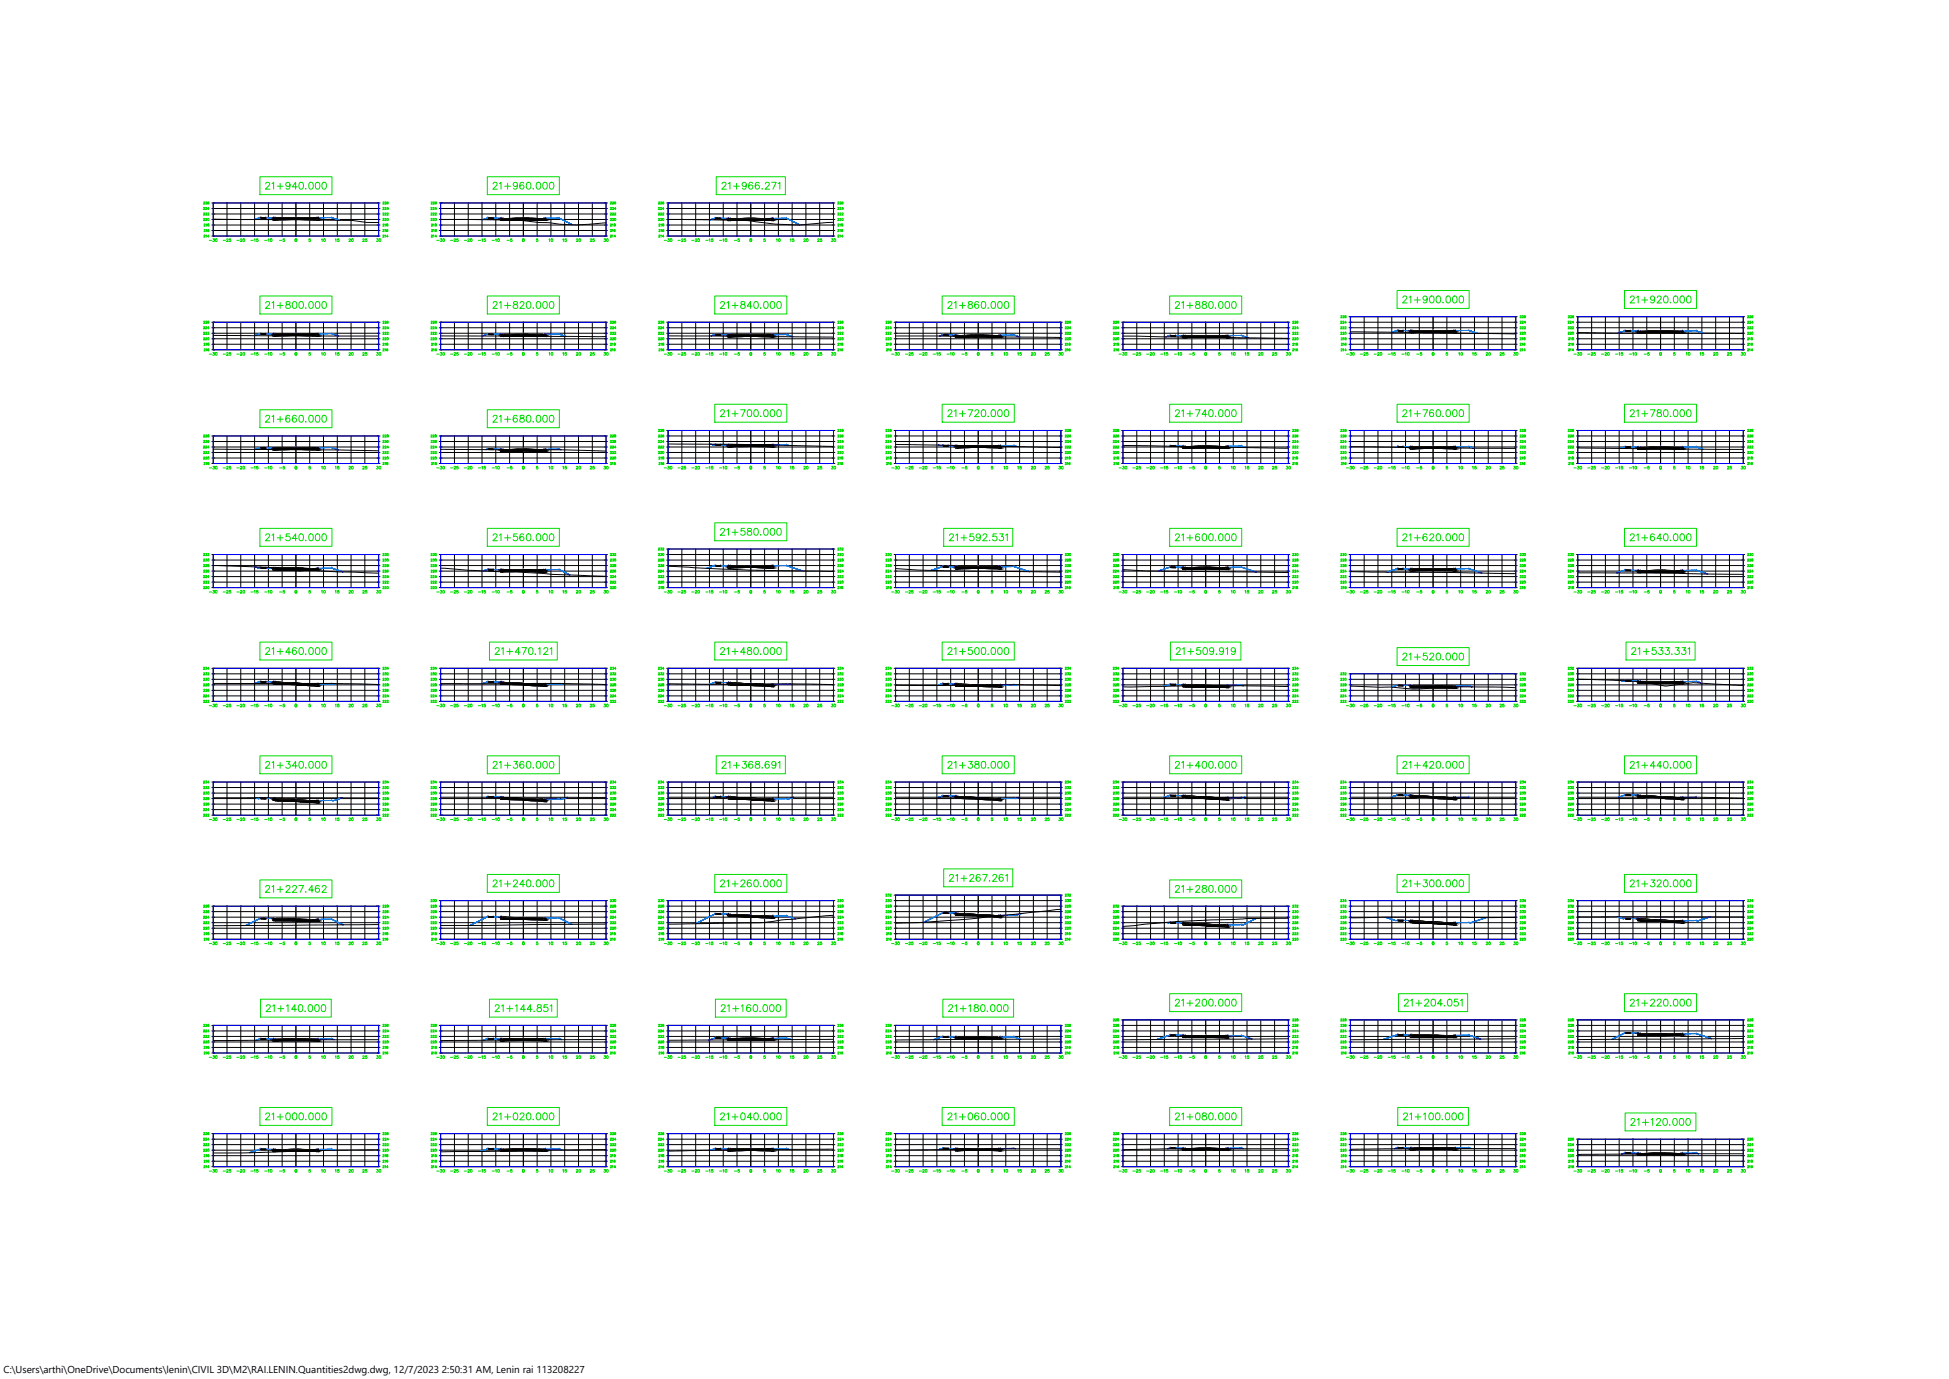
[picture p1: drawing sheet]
<svg xmlns="http://www.w3.org/2000/svg" width="1414mm" height="1000mm" viewBox="0 0 1414 1000" stroke-linecap="round" stroke-linejoin="round" font-family="sans-serif">
<defs><g id="words">
<text font-size="7.3" x="3" y="996">C:\Users\arthi\OneDrive\Documents\lenin\CIVIL 3D\M2\RAI.LENIN.Quantities2dwg.dwg, 12/7/2023 2:50:31 AM, Lenin rai 113208227</text>
</g></defs>
<!-- layer: C-ROAD-SCTN-VIEW -->
<g fill="none" stroke="#0d0" stroke-width=".73">
<path d="M189 128h52v13h-52zM193 133l1-1h1l1 1-1 2-2 2h3M197 133l2-1v5M201 135h4M203 133v4M210 134a1.5 1.5 0 0 1-2 1 1.5 1.5 0 0 1 0-2 1.5 1.5 0 0 1 2 0v1a2.4 2.4 0 0 1-2 3v-1M216 136h-4l2-4v5M218 132a2.6 2.6 0 0 1 2 3 2.6 2.6 0 0 1-2 2 3 3 0 0 1 0-5zM222 137h.1M225 132a2.6 2.6 0 0 1 2 3 2.6 2.6 0 0 1-2 2 3 3 0 0 1 0-5zM229 132h1a2.6 2.6 0 0 1 2 3 2.6 2.6 0 0 1-2 2 3 3 0 0 1-1-5zM234 132h1a2.6 2.6 0 0 1 2 3 2.6 2.6 0 0 1-2 2 3 3 0 0 1-1-5z"/>
<path d="M354 128h52v13h-52zM358 133l1-1h1l1 1-1 2-2 2h3M362 133l1-1v5M366 135h4M368 133v4M375 134a1.6 1.6 0 0 1-2 1 1.6 1.6 0 0 1 0-2 1.6 1.6 0 0 1 2 0v1a2.4 2.4 0 0 1-1 3l-1-1M380 133v-1a2.5 2.5 0 0 0-3 2 2.5 2.5 0 0 0 2 3 1.5 1.5 0 0 0 1-1 1.5 1.5 0 0 0-1-2 1.5 1.5 0 0 0-2 2M383 132a2.6 2.6 0 0 1 2 3 2.6 2.6 0 0 1-2 2 3 3 0 0 1 0-5zM387 137h.1M390 132a2.6 2.6 0 0 1 2 3 2.6 2.6 0 0 1-2 2 3 3 0 0 1 0-5zM394 132h1a2.6 2.6 0 0 1 2 3 2.6 2.6 0 0 1-2 2 3 3 0 0 1-1-5zM399 132h1a2.6 2.6 0 0 1 2 3 2.6 2.6 0 0 1-2 2 3 3 0 0 1-1-5z"/>
<path d="M520 128h50v13h-50zM524 133l1-1h1l1 1-1 2-2 2h3M528 133l2-1v5M532 135h4M534 133v4M541 134a1.6 1.6 0 0 1-2 1 1.6 1.6 0 0 1 0-2 1.6 1.6 0 0 1 2 0v1a2.3 2.3 0 0 1-1 3l-1-1M546 133v-1a2.5 2.5 0 0 0-3 2 2.5 2.5 0 0 0 2 3 1.5 1.5 0 0 0 1-1 1.5 1.5 0 0 0-1-2 1.5 1.5 0 0 0-2 2M551 133v-1a2.5 2.5 0 0 0-3 2 2.5 2.5 0 0 0 1 3 1.6 1.6 0 0 0 2-1 1.6 1.6 0 0 0-1-2 1.6 1.6 0 0 0-2 2M553 137h.1M555 133l1-1h2v1l-1 2-2 2h3M560 132h3l-2 5M565 133l1-1v5"/>
<path d="M148 151l-1 1h2M148 159h1l-1 1h1M148 155h1l-1 1h1M148 147h1l-1 1h1M149 151h1l-1 1h1M149 159h1l-1 1h1M149 155h1l-1 1h1M149 147h1l-1 1h1M151 155h1l-1 1h1M152 147l-1-1v1v1v-1M152 151h-1v-1v2M278 159h1l-1 1h1"/>
<path d="M278 155h1l-1 1h1M278 151h1l-1 1h1M278 147h1l-1 1h1M279 159h1l-1 1h1M279 155h1l-1 1h1M279 151h1l-1 1h1M279 147h1l-1 1h1M281 155h1l-1 1h1M282 147v-1a.7 .7 0 0 0-1 1 .7 .7 0 0 0 1 1l-1-1M282 151h-1v-1v2M313 151v1h1M313 159h1l-1 1h1"/>
<path d="M313 155h1l-1 1h1M313 147h1l-1 1h1M314 151h1l-1 1h1M314 159h1l-1 1h1M314 155h1l-1 1h1M314 147h1l-1 1h1M316 155h1l-1 1h1M317 147v-1a.7 .7 0 0 0-1 1 .7 .7 0 0 0 1 1l-1-1M317 151h-1v-1v2M443 159h1l-1 1h1M443 155h1l-1 1h1M443 151h1l-1 1h1"/>
<path d="M443 147h1l-1 1h1M444 159h1l-1 1h1M444 155h1l-1 1h1M444 151h1l-1 1h1M444 147h1l-1 1h1M446 155h1l-1 1h1M447 147v-1a.7 .7 0 0 0-1 1 .7 .7 0 0 0 1 1l-1-1M447 151h-1v-1v2M478 151l-1 1h2M478 159h1l-1 1h1M478 155h1l-1 1h1M478 147h1l-1 1h1"/>
<path d="M479 151h1l-1 1h1M479 159h1l-1 1h1M479 155h1l-1 1h1M479 147h1l-1 1h1M481 155h1l-1 1h1M482 147v-1a.7 .7 0 0 0-1 1 .7 .7 0 0 0 1 1l-1-1M482 151h-1v-1v2M608 159h1l-1 1h1M608 155h1l-1 1h1M608 151h1l-1 1h1M608 147h1l-1 1h1M609 159h1l-1 1h1"/>
<path d="M609 155h1l-1 1h1M609 151h1l-1 1h1M609 147h1l-1 1h1M611 155h1l-1 1h1M612 147l-1-1v1v1h1v-1h-1M612 151h-1l1-1v2M148 171h1l-1 1h1M148 163h1l-1 1h1M148 167h1l-1 1h1M149 171l1-1v2M149 163l1-1v2M149 167l1-1v2"/>
<path d="M151 162l1 2-1-1h1zM152 167v-1a.7 .7 0 0 0-1 1 .7 .7 0 0 0 1 1l-1-1M152 171h-1v-1v2M152 174h2M154 173h2l-1 1a.7 .7 0 0 1 0 1 .7 .7 0 0 1-1 0M162 174h2M164 174l1-1 1 1-2 1h2M167 173h-1v1a.7 .7 0 0 1 1 0 .7 .7 0 0 1 0 1 .7 .7 0 0 1-1 0M172 174h2M174 174l1-1 1 1-2 1h2M182 174h2M184 174l1-1v2"/>
<path d="M187 173h-1v1a.7 .7 0 0 1 1 0 .7 .7 0 0 1 0 1 .7 .7 0 0 1-1 0M192 174h2M194 174l1-1v2M203 174h1M206 173h-1v1a.7 .7 0 0 1 1 0 .7 .7 0 0 1 0 1 .7 .7 0 0 1-1 0M225 173h-1v1a.7 .7 0 0 1 1 0 .7 .7 0 0 1 0 1 .7 .7 0 0 1-1 0M233 174l1-1v2M243 174l1-1v2M246 173h-1v1a.7 .7 0 0 1 1 0 .7 .7 0 0 1 0 1 .7 .7 0 0 1-1 0M253 174l1-1v1l-1 1h1M263 174l1-1v1l-1 1h1M266 173h-1v1a.7 .7 0 0 1 1 0 .7 .7 0 0 1 0 1 .7 .7 0 0 1-1 0"/>
<path d="M273 173h1v1a.7 .7 0 0 1 0 1 .7 .7 0 0 1-1 0M278 171h1l-1 1h1M278 167h1l-1 1h1M278 163h1l-1 1h1M279 171l1-1v2M279 167l1-1v2M279 163l1-1v2M281 162v2h-1l1-1zM281 167v-1a.7 .7 0 0 0-1 1 .7 .7 0 0 0 1 1v-1h-1M282 171h-2l1-1v2M313 171h1l-1 1h1M313 163h1l-1 1h1"/>
<path d="M313 167h1l-1 1h1M314 171l1-1v2M314 163l1-1v2M314 167l1-1v2M316 162l1 2h-1l1-1zM317 167v-1a.7 .7 0 0 0-1 1 .7 .7 0 0 0 0 1v-1M317 171h-1v-1v2M317 174h2M319 173h2l-1 1a.7 .7 0 0 1 1 1 .7 .7 0 0 1-1 0 .7 .7 0 0 1-1 0M327 174h2M329 174l1-1 1 1-2 1h2M332 173h-1v1a.7 .7 0 0 1 1 0 .7 .7 0 0 1 0 1 .7 .7 0 0 1-1 0"/>
<path d="M337 174h2M339 174l1-1 1 1-2 1h2M347 174h2M350 174v-1v2M352 173h-1v1a.7 .7 0 0 1 1 0 .7 .7 0 0 1 0 1 .7 .7 0 0 1-1 0M357 174h2M359 174l1-1v2M368 174h1M371 173h-1v1a.7 .7 0 0 1 1 0 .7 .7 0 0 1 0 1 .7 .7 0 0 1-1 0M390 173h-1v1a.7 .7 0 0 1 1 0 .7 .7 0 0 1 0 1 .7 .7 0 0 1-1 0M398 174l1-1v2M408 174l1-1v2"/>
<path d="M411 173h-1v1a.7 .7 0 0 1 1 0 .7 .7 0 0 1 0 1 .7 .7 0 0 1-1 0M418 174l1-1v1l-1 1h1M428 174l1-1v1l-1 1h1M431 173h-1v1a.7 .7 0 0 1 1 0 .7 .7 0 0 1 0 1 .7 .7 0 0 1-1 0M438 173h1v1a.7 .7 0 0 1 0 1 .7 .7 0 0 1-1 0M443 171h1l-1 1h1M443 167h1l-1 1h1M443 163h1l-1 1h1M444 171l1-1v2M444 167l1-1v2M444 163l1-1v2M446 162v2l-1-1h1z"/>
<path d="M446 167v-1a.7 .7 0 0 0-1 1 .7 .7 0 0 0 1 1v-1h-1M447 171h-2l1-1v2M478 171h1l-1 1h1M478 163h1l-1 1h1M478 167h1l-1 1h1M479 171l1-1v2M479 163l1-1v2M479 167l1-1v2M481 162l1 2h-1l1-1zM482 167v-1a.7 .7 0 0 0-1 1 .7 .7 0 0 0 0 1v-1M482 171h-1v-1v2M482 174h2"/>
<path d="M485 173h1l-1 1a.7 .7 0 0 1 0 1 .7 .7 0 0 1-1 0M492 174h2M494 174l1-1 1 1-2 1h2M497 173h-1v1a.7 .7 0 0 1 1 0 .7 .7 0 0 1 0 1 .7 .7 0 0 1-1 0M502 174h2M504 174l1-1 1 1-2 1h2M512 174h2M514 174l1-1v2M517 173h-1v1a.7 .7 0 0 1 1 0 .7 .7 0 0 1 0 1 .7 .7 0 0 1-1 0M522 174h2M524 174l1-1v2M533 174h2"/>
<path d="M536 173h-1v1a.7 .7 0 0 1 1 0 .7 .7 0 0 1 0 1 .7 .7 0 0 1-1 0M555 173h-1v1a.7 .7 0 0 1 1 0 .7 .7 0 0 1 0 1 .7 .7 0 0 1-1 0M563 174l1-1v2M573 174l1-1v2M576 173h-1v1a.7 .7 0 0 1 1 0 .7 .7 0 0 1 0 1 .7 .7 0 0 1-1 0M583 174l1-1v1l-1 1h1M593 174l1-1v1l-1 1h1M596 173h-1v1a.7 .7 0 0 1 1 0 .7 .7 0 0 1 0 1 .7 .7 0 0 1-1 0M603 173h1v1a.7 .7 0 0 1 0 1 .7 .7 0 0 1-1 0M608 171h1l-1 1h1M608 167h1l-1 1h1M608 163h1l-1 1h1"/>
<path d="M609 171l1-1v2M609 167l1-1v2M609 163l1-1v2M611 162v2h-1l1-1zM611 167v-1a.7 .7 0 0 0-1 1 .7 .7 0 0 0 1 1v-1h-1M612 171h-2l1-1v2M189 215h52v13h-52zM193 220l1-1h1l1 1-1 1-2 3h3M197 220l2-1v5M203 219v5M208 219v1l2 1 1 1a1.6 1.6 0 0 1-2 2 1.6 1.6 0 0 1-1-2l2-2v-1zM213 219a2.6 2.6 0 0 1 2 2 2.6 2.6 0 0 1-2 3 3 3 0 0 1 0-5z"/>
<path d="M218 219a2.6 2.6 0 0 1 2 2 2.6 2.6 0 0 1-2 3 3 3 0 0 1 0-5zM225 219a2.6 2.6 0 0 1 2 2 2.6 2.6 0 0 1-2 3 3 3 0 0 1 0-5zM229 219h1a2.6 2.6 0 0 1 2 2 2.6 2.6 0 0 1-2 3 3 3 0 0 1-1-5zM234 219h1a2.6 2.6 0 0 1 2 2 2.6 2.6 0 0 1-2 3 3 3 0 0 1-1-5zM354 215h52v13h-52zM358 220l1-1h1l1 1-1 1-2 3h3M362 220l1-1v5M368 219v5M373 219v1l2 1 1 1a1.6 1.6 0 0 1-2 2 1.6 1.6 0 0 1-1-2l2-2v-1zM377 220l1-1h1l1 1-1 1-2 3h3M383 219a2.6 2.6 0 0 1 2 2 2.6 2.6 0 0 1-2 3 3 3 0 0 1 0-5zM390 219a2.6 2.6 0 0 1 2 2 2.6 2.6 0 0 1-2 3 3 3 0 0 1 0-5z"/>
<path d="M394 219h1a2.6 2.6 0 0 1 2 2 2.6 2.6 0 0 1-2 3 3 3 0 0 1-1-5zM399 219h1a2.6 2.6 0 0 1 2 2 2.6 2.6 0 0 1-2 3 3 3 0 0 1-1-5zM519 215h52v13h-52zM523 220l1-1h1l1 1-1 1-2 3h3M527 220l1-1v5M533 219v5M538 219v1l2 1 1 1a1.7 1.7 0 0 1-2 2 1.7 1.7 0 0 1-2-2l3-2v-1zM548 219a2.6 2.6 0 0 1 2 2 2.6 2.6 0 0 1-2 3 3 3 0 0 1 0-5zM555 219a2.6 2.6 0 0 1 2 2 2.6 2.6 0 0 1-2 3 3 3 0 0 1 0-5zM559 219h1a2.6 2.6 0 0 1 2 2 2.6 2.6 0 0 1-2 3 3 3 0 0 1-1-5zM564 219h1a2.6 2.6 0 0 1 2 2 2.6 2.6 0 0 1-2 3 3 3 0 0 1-1-5zM684 215h52v13h-52z"/>
<path d="M688 220l1-1h1l1 1-1 1-2 3h3M692 220l2-1v5M698 219v5M703 219v1l2 1 1 1a1.6 1.6 0 0 1-2 2 1.6 1.6 0 0 1-1-2l2-2v-1zM710 219a2.4 2.4 0 0 0-3 2 2.4 2.4 0 0 0 1 3 1.6 1.6 0 0 0 2-2 1.6 1.6 0 0 0-1-1 1.6 1.6 0 0 0-2 1M713 219a2.6 2.6 0 0 1 2 2 2.6 2.6 0 0 1-2 3 3 3 0 0 1 0-5zM720 219a2.6 2.6 0 0 1 2 2 2.6 2.6 0 0 1-2 3 3 3 0 0 1 0-5zM724 219h1a2.6 2.6 0 0 1 2 2 2.6 2.6 0 0 1-2 3 3 3 0 0 1-1-5zM729 219h1a2.6 2.6 0 0 1 2 2 2.6 2.6 0 0 1-2 3 3 3 0 0 1-1-5zM849 215h52v13h-52zM853 220l1-1h1l1 1-1 1-2 3h3M857 220l1-1v5"/>
<path d="M863 219v5M868 219v1l2 1 1 1a1.7 1.7 0 0 1-2 2 1.7 1.7 0 0 1-2-2l3-2v-1zM873 219v1l2 1v1a1.6 1.6 0 0 1-1 2 1.6 1.6 0 0 1-2-2l3-2v-1zM878 219a2.6 2.6 0 0 1 2 2 2.6 2.6 0 0 1-2 3 3 3 0 0 1 0-5zM885 219a2.6 2.6 0 0 1 2 2 2.6 2.6 0 0 1-2 3 3 3 0 0 1 0-5zM889 219h1a2.6 2.6 0 0 1 2 2 2.6 2.6 0 0 1-2 3 3 3 0 0 1-1-5zM894 219h1a2.6 2.6 0 0 1 2 2 2.6 2.6 0 0 1-2 3 3 3 0 0 1-1-5zM1014 211h52v13h-52zM1018 216l1-1h1l1 1-1 1-2 3h3M1022 216l1-1v5M1026 218h4M1028 215v5"/>
<path d="M1035 216a1.5 1.5 0 0 1-2 2 1.5 1.5 0 0 1 0-3 1.5 1.5 0 0 1 2 0v1a2.4 2.4 0 0 1-2 4v-1M1038 215a2.6 2.6 0 0 1 2 2 2.6 2.6 0 0 1-2 3 3 3 0 0 1 0-5zM1043 215a2.6 2.6 0 0 1 2 2 2.6 2.6 0 0 1-2 3 3 3 0 0 1 0-5zM1047 219h.1M1050 215a1.6 1.6 0 0 1 2 1v1a2.1 2.1 0 0 1-2 3 3 3 0 0 1 0-5zM1054 215h1a2.6 2.6 0 0 1 2 2 2.6 2.6 0 0 1-2 3 3 3 0 0 1-1-5zM1059 215h1a2.6 2.6 0 0 1 2 2 2.6 2.6 0 0 1-2 3 3 3 0 0 1-1-5zM1179 211h52v13h-52zM1183 216l1-1h1l1 1-1 1-2 3h3M1187 216l1-1v5M1191 218h4M1193 215v5"/>
<path d="M1200 216a1.6 1.6 0 0 1-2 2 1.6 1.6 0 0 1 0-3 1.6 1.6 0 0 1 2 0v1a2.4 2.4 0 0 1-2 4v-1M1202 216l1-1h1l1 1-1 1-2 3h3M1208 215a2.6 2.6 0 0 1 2 2 2.6 2.6 0 0 1-2 3 3 3 0 0 1 0-5zM1212 219h.1M1215 215a2.6 2.6 0 0 1 2 2 2.6 2.6 0 0 1-2 3 3 3 0 0 1 0-5zM1219 215a1.6 1.6 0 0 1 3 1v1a2.1 2.1 0 0 1-2 3 3 3 0 0 1-1-5zM1224 215h1a2.6 2.6 0 0 1 2 2 2.6 2.6 0 0 1-2 3 3 3 0 0 1-1-5zM148 237l-1 2h2M148 233h1l-1 1h1M149 237h1l-1 2h1M149 233h1l-1 1h1M152 233a.7 .7 0 0 0-1 1 .7 .7 0 0 0 1 0h-1"/>
<path d="M152 238h-1v-1v2M201 222h4M222 223h.1M278 237h1l-1 2h1M278 233h1l-1 1h1M279 237h1l-1 2h1M279 233h1l-1 1h1M282 233a.7 .7 0 0 0-1 1M282 238h-1v-1v2M313 237v2h1M313 233h1l-1 1h1M314 237h1l-1 2h1"/>
<path d="M314 233h1l-1 1h1M317 233a.7 .7 0 0 0-1 1M317 238h-1v-1v2M366 222h4M387 223h.1M443 237h1l-1 2h1M443 233h1l-1 1h1M444 237h1l-1 2h1M444 233h1l-1 1h1M447 233a.7 .7 0 0 0-1 1M447 238h-1v-1v2M478 237l-1 2h2"/>
<path d="M478 233h1l-1 1h1M479 237h1l-1 2h1M479 233h1l-1 1h1M482 233a.7 .7 0 0 0-1 1M482 238h-1v-1v2M531 222h4M546 222h-4l2-3v5M552 223h.1M608 237h1l-1 2h1M608 233h1l-1 1h1M609 237h1l-1 2h1M609 233h1l-1 1h1"/>
<path d="M612 233a.7 .7 0 0 0-1 1 .7 .7 0 0 0 1 0h-1M612 238h-1l1-1v2M643 237l-1 2h2M643 233h1l-1 1h1M644 237h1l-1 2h1M644 233h1l-1 1h1M647 233a.7 .7 0 0 0-1 1M647 238h-1v-1v2M696 222h4M717 223h.1M773 237h1l-1 2h1M773 233h1l-1 1h1"/>
<path d="M774 237h1l-1 2h1M774 233h1l-1 1h1M777 233a.7 .7 0 0 0-1 1M777 238h-1v-1v2M808 237l-1 2h2M808 233h1l-1 1h1M809 237h1l-1 2h1M809 233h1l-1 1h1M812 233a.7 .7 0 0 0-1 1M812 238h-1v-1v2M861 222h4M882 223h.1"/>
<path d="M938 237h1l-1 2h1M938 233h1l-1 1h1M939 237h1l-1 2h1M939 233h1l-1 1h1M942 233a.7 .7 0 0 0-1 1M942 238h-1v-1v2M973 233l-1 1h2M973 237h1l-1 2h1M973 229h1l-1 2h1M974 233h1l-1 1h1M974 237h1l-1 2h1M974 229h1l-1 2h1"/>
<path d="M976 237h1l-1 2h1M977 229h-1v1M977 234h-1v-1v1M1103 237h1l-1 2h1M1103 233h1l-1 1h1M1103 229h1l-1 2h1M1104 237h1l-1 2h1M1104 233h1l-1 1h1M1104 229h1l-1 2h1M1106 237h1l-1 2h1M1107 229a.7 .7 0 0 0-1 1 .7 .7 0 0 0 1 0l-1-1v1M1107 234h-1v-1v1"/>
<path d="M1138 233l-1 1h2M1138 237h1l-1 2h1M1138 229h1l-1 2h1M1139 233h1l-1 1h1M1139 237h1l-1 2h1M1139 229h1l-1 2h1M1141 237h1l-1 2h1M1142 229a.7 .7 0 0 0-1 1 .7 .7 0 0 0 1 0l-1-1v1M1142 234h-1v-1v1M1268 237h1l-1 2h1M1268 233h1l-1 1h1M1268 229h1l-1 2h1"/>
<path d="M1269 237h1l-1 2h1M1269 233h1l-1 1h1M1269 229h1l-1 2h1M1271 237h1l-1 2h1M1272 229a.7 .7 0 0 0-1 1 .7 .7 0 0 0 1 0l-1-1v1M1272 234h-1v-1v1M148 245h1l-1 2h1M148 241h1l-1 1h1M148 249h1l-1 1h1M148 253h1l-1 2h1M149 245h1l-1 2h1M149 241h1l-1 1h1"/>
<path d="M149 249h1v1M149 253h1v2M151 241h1l-1 1h1M151 249l1 1h-1l1-1zM152 253h-1v1M152 257h2M154 256h2h-1a1 1 0 0 1 0 2 .7 .7 0 0 1-1-1M162 257h2M164 256h1h1l-2 2h2M167 256h-1v1a.7 .7 0 0 1 1-1 1 1 0 0 1 0 2 .7 .7 0 0 1-1-1M172 257h2M174 256h1h1l-2 2h2"/>
<path d="M182 257h2M184 256h1v2M187 256h-1v1a.7 .7 0 0 1 1-1 1 1 0 0 1 0 2 .7 .7 0 0 1-1-1M192 257h2M194 256h1v2M203 257h1M206 256h-1v1a.7 .7 0 0 1 1 0 .7 .7 0 0 1 0 1 .7 .7 0 0 1-1-1M225 256h-1v1a.7 .7 0 0 1 1 0 .7 .7 0 0 1 0 1 .7 .7 0 0 1-1-1M233 256h1v2M243 256h1v2M246 256h-1v1a.7 .7 0 0 1 1-1 1 1 0 0 1 0 2 .7 .7 0 0 1-1-1M253 256h1l-1 2h1"/>
<path d="M263 256h1l-1 2h1M266 256h-1v1a.7 .7 0 0 1 1-1 1 1 0 0 1 0 2 .7 .7 0 0 1-1-1M273 256h1a.7 .7 0 0 1 0 1 .7 .7 0 0 1 0 1 .7 .7 0 0 1-1-1M278 253h1l-1 2h1M278 249h1l-1 1h1M278 245h1l-1 2h1M278 241h1l-1 1h1M279 253h1v2M279 249h1v1M279 245h1l-1 2h1M279 241h1l-1 1h1M281 249v1v-1z"/>
<path d="M281 241h1l-1 1h1M281 253a.7 .7 0 0 0-1 1 .7 .7 0 0 0 1 0v-1l-1 1M313 245h1l-1 2h1M313 241h1l-1 1h1M313 249h1l-1 1h1M313 253h1l-1 2h1M314 245h1l-1 2h1M314 241h1l-1 1h1M314 249h1v1M314 253h1v2M316 241h1l-1 1h1M316 249l1 1h-1l1-1z"/>
<path d="M317 253a.7 .7 0 0 0-1 1 .7 .7 0 0 0 1 0l-1-1v1M317 257h2M319 256h2h-1a.7 .7 0 0 1 1 1 .7 .7 0 0 1-1 1 .7 .7 0 0 1-1-1M327 257h2M329 256h1h1l-2 2h2M332 256h-1v1a.7 .7 0 0 1 1 0 .7 .7 0 0 1 0 1 .7 .7 0 0 1-1-1M337 257h2M339 256h1h1l-2 2h2M347 257h2M350 256v2M352 256h-1v1a.7 .7 0 0 1 1 0 .7 .7 0 0 1 0 1 .7 .7 0 0 1-1-1M357 257h2"/>
<path d="M359 256h1v2M368 257h1M371 256h-1v1a.7 .7 0 0 1 1-1 1 1 0 0 1 0 2 .7 .7 0 0 1-1-1M390 256h-1v1a.7 .7 0 0 1 1 0 .7 .7 0 0 1 0 1 .7 .7 0 0 1-1-1M398 256h1v2M408 256h1v2M411 256h-1v1a.7 .7 0 0 1 1 0 .7 .7 0 0 1 0 1 .7 .7 0 0 1-1-1M418 256h1l-1 2h1M428 256h1l-1 2h1M431 256h-1v1a.7 .7 0 0 1 1 0 .7 .7 0 0 1 0 1 .7 .7 0 0 1-1-1M438 256h1a1 1 0 0 1 0 2 .7 .7 0 0 1-1-1M443 253h1l-1 2h1"/>
<path d="M443 249h1l-1 1h1M443 245h1l-1 2h1M443 241h1l-1 1h1M444 253h1v2M444 249h1v1M444 245h1l-1 2h1M444 241h1l-1 1h1M446 249v1v-1zM446 241h1l-1 1h1M446 253a.7 .7 0 0 0-1 1 .7 .7 0 0 0 1 0h-1M478 245h1l-1 2h1M478 241h1l-1 1h1"/>
<path d="M478 249h1l-1 1h1M478 253h1l-1 2h1M479 245h1l-1 2h1M479 241h1l-1 1h1M479 249h1v1M479 253h1v2M481 241h1l-1 1h1M481 249l1 1h-1l1-1zM482 253a.7 .7 0 0 0-1 1M482 257h2M485 256h1h-1a1 1 0 0 1 0 2 .7 .7 0 0 1-1-1M492 257h2"/>
<path d="M494 256h1h1l-2 2h2M497 256h-1v1a.7 .7 0 0 1 1 0 .7 .7 0 0 1 0 1 .7 .7 0 0 1-1-1M502 257h2M504 256h1h1l-2 2h2M512 257h2M514 256h1v2M517 256h-1v1a.7 .7 0 0 1 1-1 1 1 0 0 1 0 2 .7 .7 0 0 1-1-1M522 257h2M524 256h1v2M533 257h2M536 256h-1v1a.7 .7 0 0 1 1 0 .7 .7 0 0 1 0 1 .7 .7 0 0 1-1-1M555 256h-1v1a.7 .7 0 0 1 1 0 .7 .7 0 0 1 0 1 .7 .7 0 0 1-1-1"/>
<path d="M563 256h1v2M573 256h1v2M576 256h-1v1a.7 .7 0 0 1 1 0 .7 .7 0 0 1 0 1 .7 .7 0 0 1-1-1M583 256h1l-1 2h1M593 256h1l-1 2h1M596 256h-1v1a.7 .7 0 0 1 1-1 1 1 0 0 1 0 2 .7 .7 0 0 1-1-1M603 256h1a.7 .7 0 0 1 0 1 .7 .7 0 0 1 0 1 .7 .7 0 0 1-1-1M608 253h1l-1 2h1M608 249h1l-1 1h1M608 245h1l-1 2h1M608 241h1l-1 1h1M609 253h1v2"/>
<path d="M609 249h1v1M609 245h1l-1 2h1M609 241h1l-1 1h1M611 249v1h-1l1-1zM611 241h1l-1 1h1M611 253a.7 .7 0 0 0-1 1 .7 .7 0 0 0 1 0v-1l-1 1M643 245h1l-1 2h1M643 241h1l-1 1h1M643 249h1l-1 1h1M643 253h1l-1 2h1M644 245h1l-1 2h1M644 241h1l-1 1h1"/>
<path d="M644 249h1v1M644 253h1v2M646 241h1l-1 1h1M646 249l1 1h-1l1-1zM647 253a.7 .7 0 0 0-1 1 .7 .7 0 0 0 1 0l-1-1v1M647 257h2M649 256h2h-1a.7 .7 0 0 1 1 1 .7 .7 0 0 1-1 1 .7 .7 0 0 1-1-1M657 257h2M659 256h1h1l-2 2h2M662 256h-1v1a.7 .7 0 0 1 1 0 .7 .7 0 0 1 0 1 .7 .7 0 0 1-1-1M667 257h2M669 256h1h1l-2 2h2"/>
<path d="M677 257h2M679 256h1v2M682 256h-1v1a.7 .7 0 0 1 1 0 .7 .7 0 0 1 0 1 .7 .7 0 0 1-1-1M687 257h2M689 256h1v2M698 257h1M701 256h-1v1a.7 .7 0 0 1 1 0 .7 .7 0 0 1 0 1 .7 .7 0 0 1-1-1M720 256h-1v1a.7 .7 0 0 1 1 0 .7 .7 0 0 1 0 1 .7 .7 0 0 1-1-1M728 256h1v2M738 256h1v2M741 256h-1v1a.7 .7 0 0 1 1 0 .7 .7 0 0 1 0 1 .7 .7 0 0 1-1-1M748 256h1l-1 2h1"/>
<path d="M758 256h1l-1 2h1M761 256h-1v1a.7 .7 0 0 1 1 0 .7 .7 0 0 1 0 1 .7 .7 0 0 1-1-1M768 256h1a1 1 0 0 1 0 2 .7 .7 0 0 1-1-1M773 253h1l-1 2h1M773 249h1l-1 1h1M773 245h1l-1 2h1M773 241h1l-1 1h1M774 253h1v2M774 249h1v1M774 245h1l-1 2h1M774 241h1l-1 1h1M776 249v1v-1z"/>
<path d="M776 241h1l-1 1h1M776 253a.7 .7 0 0 0-1 1 .7 .7 0 0 0 1 0v-1l-1 1M808 245h1l-1 2h1M808 241h1l-1 1h1M808 249h1l-1 1h1M808 253h1l-1 2h1M809 245h1l-1 2h1M809 241h1l-1 1h1M809 249h1v1M809 253h1v2M811 241h1l-1 1h1M811 249l1 1h-1l1-1z"/>
<path d="M812 253a.7 .7 0 0 0-1 1 .7 .7 0 0 0 1 0l-1-1v1M812 257h2M814 256h2h-1a.7 .7 0 0 1 1 1 .7 .7 0 0 1-1 1 .7 .7 0 0 1-1-1M822 257h2M824 256h1h1l-2 2h2M827 256h-1v1a.7 .7 0 0 1 1 0 .7 .7 0 0 1 0 1 .7 .7 0 0 1-1-1M832 257h2M834 256h1h1l-2 2h2M842 257h2M844 256h1v2M847 256h-1v1a.7 .7 0 0 1 1 0 .7 .7 0 0 1 0 1 .7 .7 0 0 1-1-1M852 257h2"/>
<path d="M854 256h1v2M863 257h1M866 256h-1v1a.7 .7 0 0 1 1 0 .7 .7 0 0 1 0 1 .7 .7 0 0 1-1-1M885 256h-1v1a.7 .7 0 0 1 1-1 1 1 0 0 1 0 2 .7 .7 0 0 1-1-1M893 256h1v2M903 256h1v2M906 256h-1v1a.7 .7 0 0 1 1 0 .7 .7 0 0 1 0 1 .7 .7 0 0 1-1-1M913 256h1l-1 2h1M923 256h1l-1 2h1M926 256h-1v1a.7 .7 0 0 1 1 0 .7 .7 0 0 1 0 1 .7 .7 0 0 1-1-1M933 256h1a.7 .7 0 0 1 0 1 .7 .7 0 0 1 0 1 .7 .7 0 0 1-1-1M938 253h1l-1 2h1"/>
<path d="M938 249h1l-1 1h1M938 245h1l-1 2h1M938 241h1l-1 1h1M939 253h1v2M939 249h1v1M939 245h1l-1 2h1M939 241h1l-1 1h1M941 249v1h-1l1-1zM941 241h1l-1 1h1M941 253l-1 1h1h-1M973 241h1l-1 1h1M973 253h1l-1 2h1"/>
<path d="M973 245h1l-1 2h1M973 249h1l-1 1h1M974 241h1l-1 1h1M974 253h1v2M974 245h1v2M974 249h1v1M976 245l1 1h-1l1-1zM977 249a.7 .7 0 0 0-1 1 .7 .7 0 0 0 1 0h-1M977 254h-1v-1v2M977 257h2M979 256h2h-1a1 1 0 0 1 0 2 .7 .7 0 0 1-1-1M987 257h2"/>
<path d="M989 256h1h1l-2 2h2M992 256h-1v1a.7 .7 0 0 1 1-1 1 1 0 0 1 0 2 .7 .7 0 0 1-1-1M997 257h2M999 256h1h1l-2 2h2M1007 257h2M1009 256h1v2M1012 256h-1v1a.7 .7 0 0 1 1-1 1 1 0 0 1 0 2 .7 .7 0 0 1-1-1M1017 257h2M1019 256h1v2M1028 257h1M1031 256h-1v1a.7 .7 0 0 1 1 0 .7 .7 0 0 1 0 1 .7 .7 0 0 1-1-1M1050 256h-1v1a.7 .7 0 0 1 1 0 .7 .7 0 0 1 0 1 .7 .7 0 0 1-1-1"/>
<path d="M1058 256h1v2M1068 256h1v2M1071 256h-1v1a.7 .7 0 0 1 1-1 1 1 0 0 1 0 2 .7 .7 0 0 1-1-1M1078 256h1l-1 2h1M1088 256h1l-1 2h1M1091 256h-1v1a.7 .7 0 0 1 1-1 1 1 0 0 1 0 2 .7 .7 0 0 1-1-1M1098 256h1a1 1 0 0 1 0 2 .7 .7 0 0 1-1-1M1103 253h1l-1 2h1M1103 249h1l-1 1h1M1103 245h1l-1 2h1M1103 241h1l-1 1h1M1104 253h1v2"/>
<path d="M1104 249h1v1M1104 245h1v2M1104 241h1l-1 1h1M1106 245v1h-1l1-1zM1106 249a.7 .7 0 0 0-1 1 .7 .7 0 0 0 1 0h-1M1107 254h-2l1-1v2M1138 241h1l-1 1h1M1138 253h1l-1 2h1M1138 245h1l-1 2h1M1138 249h1l-1 1h1M1139 241h1l-1 1h1M1139 253h1v2"/>
<path d="M1139 245h1v2M1139 249h1v1M1141 245l1 1h-1l1-1zM1142 249a.7 .7 0 0 0-1 1M1142 254h-1v-1v2M1142 257h2M1144 256h2h-1a.7 .7 0 0 1 1 1 .7 .7 0 0 1-1 1 .7 .7 0 0 1-1-1M1152 257h2M1154 256h1h1l-2 2h2M1157 256h-1v1a.7 .7 0 0 1 1 0 .7 .7 0 0 1 0 1 .7 .7 0 0 1-1-1M1162 257h2M1164 256h1h1l-2 2h2"/>
<path d="M1172 257h2M1174 256h1v2M1177 256h-1v1a.7 .7 0 0 1 1 0 .7 .7 0 0 1 0 1 .7 .7 0 0 1-1-1M1182 257h2M1184 256h1v2M1193 257h1M1196 256h-1v1a.7 .7 0 0 1 1-1 1 1 0 0 1 0 2 .7 .7 0 0 1-1-1M1215 256h-1v1a.7 .7 0 0 1 1 0 .7 .7 0 0 1 0 1 .7 .7 0 0 1-1-1M1223 256h1v2M1233 256h1v2M1236 256h-1v1a.7 .7 0 0 1 1 0 .7 .7 0 0 1 0 1 .7 .7 0 0 1-1-1M1243 256h1l-1 2h1"/>
<path d="M1253 256h1l-1 2h1M1256 256h-1v1a.7 .7 0 0 1 1 0 .7 .7 0 0 1 0 1 .7 .7 0 0 1-1-1M1263 256h1a1 1 0 0 1 0 2 .7 .7 0 0 1-1-1M1268 253h1l-1 2h1M1268 249h1l-1 1h1M1268 245h1l-1 2h1M1268 241h1l-1 1h1M1269 253h1v2M1269 249h1v1M1269 245h1v2M1269 241h1l-1 1h1M1271 245v1h-1l1-1z"/>
<path d="M1271 249a.7 .7 0 0 0-1 1 .7 .7 0 0 0 1 0h-1M1272 254h-2l1-1v2M189 297h52v13h-52zM354 297h52v13h-52zM519 293h52v13h-52zM523 298v-1h2l1 2-3 3h3M527 298l1-1v5M533 298v4M537 297h4l-3 5M543 297a1.6 1.6 0 0 1 2 1v1a2.2 2.2 0 0 1-1 3h-1a3 3 0 0 1 0-5zM548 297a2.6 2.6 0 0 1 2 3 2.6 2.6 0 0 1-2 2 3 3 0 0 1 0-5zM555 297a2.6 2.6 0 0 1 2 3 2.6 2.6 0 0 1-2 2 3 3 0 0 1 0-5z"/>
<path d="M559 297h1a2.6 2.6 0 0 1 2 3 2.6 2.6 0 0 1-2 2 3 3 0 0 1-1-5zM564 297h1a2.6 2.6 0 0 1 2 3 2.6 2.6 0 0 1-2 2 3 3 0 0 1-1-5zM684 293h52v13h-52zM688 298v-1h2l1 2-3 3h3M692 298l2-1v5M698 298v4M702 297h4l-3 5M707 298l1-1h1l1 2-3 3h3M713 297a1.6 1.6 0 0 1 2 1v1a2.2 2.2 0 0 1-1 3h-1a3 3 0 0 1 0-5zM720 297a2.6 2.6 0 0 1 2 3 2.6 2.6 0 0 1-2 2 3 3 0 0 1 0-5zM724 297h1a2.6 2.6 0 0 1 2 3 2.6 2.6 0 0 1-2 2 3 3 0 0 1-1-5zM729 297h1a2.6 2.6 0 0 1 2 3 2.6 2.6 0 0 1-2 2 3 3 0 0 1-1-5z"/>
<path d="M849 293h52v13h-52zM853 298v-1h2l1 2-3 3h3M857 298l1-1v5M863 298v4M867 297h4l-3 5M878 297a2.6 2.6 0 0 1 2 3 2.6 2.6 0 0 1-2 2 3 3 0 0 1 0-5zM885 297a2.6 2.6 0 0 1 2 3 2.6 2.6 0 0 1-2 2 3 3 0 0 1 0-5zM889 297h1a2.6 2.6 0 0 1 2 3 2.6 2.6 0 0 1-2 2 3 3 0 0 1-1-5zM894 297h1a2.6 2.6 0 0 1 2 3 2.6 2.6 0 0 1-2 2 3 3 0 0 1-1-5zM1014 293h52v13h-52zM1018 298v-1h2l1 2-3 3h3M1022 298l1-1v5"/>
<path d="M1028 298v4M1032 297h4l-3 5M1040 298v-1a2.4 2.4 0 0 0-3 2 2.4 2.4 0 0 0 1 3 1.6 1.6 0 0 0 2-1 1.6 1.6 0 0 0-1-2 1.6 1.6 0 0 0-2 2M1043 297a2.6 2.6 0 0 1 2 3 2.6 2.6 0 0 1-2 2 3 3 0 0 1 0-5zM1050 297a1.6 1.6 0 0 1 2 1v1a2.2 2.2 0 0 1-1 3h-1a3 3 0 0 1 0-5zM1054 297h1a2.6 2.6 0 0 1 2 3 2.6 2.6 0 0 1-2 2 3 3 0 0 1-1-5zM1059 297h1a2.6 2.6 0 0 1 2 3 2.6 2.6 0 0 1-2 2 3 3 0 0 1-1-5zM1179 293h52v13h-52zM1183 298v-1h2l1 2-3 3h3M1187 298l1-1v5M1193 298v4M1197 297h4l-3 5"/>
<path d="M1203 297v2l2 1v1a1.7 1.7 0 0 1-1 1 1.7 1.7 0 0 1-2-1l3-3-1-1zM1208 297a2.6 2.6 0 0 1 2 3 2.6 2.6 0 0 1-2 2 3 3 0 0 1 0-5zM1215 297a2.6 2.6 0 0 1 2 3 2.6 2.6 0 0 1-2 2 3 3 0 0 1 0-5zM1219 297a1.6 1.6 0 0 1 3 1v1a2.2 2.2 0 0 1-1 3h-1a3 3 0 0 1-1-5zM1224 297h1a2.6 2.6 0 0 1 2 3 2.6 2.6 0 0 1-2 2 3 3 0 0 1-1-5zM148 316h1l-1 1h1M148 320h1l-1 1h1M149 316h1l-1 1h1M149 320h1l-1 1h1M151 315l1 2h-1l1-1zM152 320v-1a.7 .7 0 0 0-1 1 .7 .7 0 0 0 1 1l-1-1M193 302l1-1h1l1 1-1 2-2 2h3"/>
<path d="M197 302l2-1v5M201 304h4M203 302v4M210 302v-1a2.5 2.5 0 0 0-3 2 2.5 2.5 0 0 0 2 3 1.5 1.5 0 0 0 1-1 1.5 1.5 0 0 0-1-2 1.5 1.5 0 0 0-2 2M215 302v-1a2.5 2.5 0 0 0-3 2 2.5 2.5 0 0 0 1 3 1.6 1.6 0 0 0 2-1 1.6 1.6 0 0 0-1-2 1.6 1.6 0 0 0-2 2M218 301a2.6 2.6 0 0 1 2 3 2.6 2.6 0 0 1-2 2 3 3 0 0 1 0-5zM222 306h.1M225 301a2.6 2.6 0 0 1 2 3 2.6 2.6 0 0 1-2 2 3 3 0 0 1 0-5zM229 301h1a2.6 2.6 0 0 1 2 3 2.6 2.6 0 0 1-2 2 3 3 0 0 1-1-5zM234 301h1a2.6 2.6 0 0 1 2 3 2.6 2.6 0 0 1-2 2 3 3 0 0 1-1-5zM278 320h1l-1 1h1M278 316h1l-1 1h1"/>
<path d="M279 320h1l-1 1h1M279 316h1l-1 1h1M281 315l1 2h-1l1-1zM282 320v-1a.7 .7 0 0 0-1 1 .7 .7 0 0 0 0 1v-1M313 316h1l-1 1h1M313 320h1l-1 1h1M314 316h1l-1 1h1M314 320h1l-1 1h1M316 315l1 2h-1l1-1zM317 320v-1a.7 .7 0 0 0-1 1 .7 .7 0 0 0 0 1v-1M358 302l1-1h1l1 1-1 2-2 2h3M362 302l1-1v5"/>
<path d="M366 304h4M368 302v4M375 302v-1a2.5 2.5 0 0 0-3 2 2.5 2.5 0 0 0 2 3 1.6 1.6 0 0 0 1-1 1.6 1.6 0 0 0-1-2 1.6 1.6 0 0 0-2 2M378 301v2l2 1v1a1.7 1.7 0 0 1-1 1 1.7 1.7 0 0 1-2-1l3-3v-1zM383 301a2.6 2.6 0 0 1 2 3 2.6 2.6 0 0 1-2 2 3 3 0 0 1 0-5zM387 306h.1M390 301a2.6 2.6 0 0 1 2 3 2.6 2.6 0 0 1-2 2 3 3 0 0 1 0-5zM394 301h1a2.6 2.6 0 0 1 2 3 2.6 2.6 0 0 1-2 2 3 3 0 0 1-1-5zM399 301h1a2.6 2.6 0 0 1 2 3 2.6 2.6 0 0 1-2 2 3 3 0 0 1-1-5zM443 320h1l-1 1h1M443 316h1l-1 1h1M444 320h1l-1 1h1"/>
<path d="M444 316h1l-1 1h1M446 315l1 2h-1l1-1zM447 320v-1a.7 .7 0 0 0-1 1 .7 .7 0 0 0 0 1v-1M478 320l-1 1h2M478 312h1l-1 1h1M478 316h1l-1 1h1M479 320h1l-1 1h1M479 312h1l-1 1h1M479 316h1l-1 1h1M481 311l1 2h-1l1-1zM482 316v-1a.7 .7 0 0 0-1 1 .7 .7 0 0 0 1 1l-1-1M531 300h4"/>
<path d="M552 302h.1M608 320h1l-1 1h1M608 316h1l-1 1h1M608 312h1l-1 1h1M609 320h1l-1 1h1M609 316h1l-1 1h1M609 312h1l-1 1h1M611 311l1 2h-1l1-1zM612 316l-1-1v1v1h1v-1h-1M643 320l-1 1h2M643 312v1h1M643 316h1l-1 1h1"/>
<path d="M644 320h1l-1 1h1M644 312h1l-1 1h1M644 316h1l-1 1h1M646 311l1 2h-1l1-1zM647 316v-1a.7 .7 0 0 0-1 1 .7 .7 0 0 0 1 1l-1-1M696 300h4M717 302h.1M773 320h1l-1 1h1M773 316h1l-1 1h1M773 312h1l-1 1h1M774 320h1l-1 1h1M774 316h1l-1 1h1"/>
<path d="M774 312h1l-1 1h1M776 311l1 2h-1l1-1zM777 316v-1a.7 .7 0 0 0-1 1 .7 .7 0 0 0 1 1l-1-1M808 320l-1 1h2M808 312h1l-1 1h1M808 316h1l-1 1h1M809 320h1l-1 1h1M809 312h1l-1 1h1M809 316h1l-1 1h1M811 311l1 2h-1l1-1zM812 316v-1a.7 .7 0 0 0-1 1 .7 .7 0 0 0 1 1l-1-1M861 300h4"/>
<path d="M876 301h-4l2-4v5M882 302h.1M938 320h1l-1 1h1M938 316h1l-1 1h1M938 312h1l-1 1h1M939 320h1l-1 1h1M939 316h1l-1 1h1M939 312h1l-1 1h1M941 311l1 2h-1v-1h1zM942 316v-1a.7 .7 0 0 0-1 1 .7 .7 0 0 0 1 1l-1-1M973 320l-1 1h2M973 312h1l-1 1h1"/>
<path d="M973 316h1l-1 1h1M974 320h1l-1 1h1M974 312h1l-1 1h1M974 316h1l-1 1h1M976 311l1 2h-1l1-2zM977 316l-1-1v1v1v-1M1026 300h4M1047 302h.1M1103 320h1l-1 1h1M1103 316h1l-1 1h1M1103 312h1l-1 1h1M1104 320h1l-1 1h1"/>
<path d="M1104 316h1l-1 1h1M1104 312h1l-1 1h1M1106 311l1 2h-1l1-1zM1107 316v-1a.7 .7 0 0 0-1 1 .7 .7 0 0 0 1 1l-1-1M1138 320l-1 1h2M1138 312h1l-1 1h1M1138 316h1l-1 1h1M1139 320h1l-1 1h1M1139 312h1l-1 1h1M1139 316h1l-1 1h1M1141 311l1 2h-1l1-1zM1142 316v-1a.7 .7 0 0 0-1 1 .7 .7 0 0 0 1 1l-1-1"/>
<path d="M1191 300h4M1212 302h.1M1268 320h1l-1 1h1M1268 316h1l-1 1h1M1268 312h1l-1 1h1M1269 320h1l-1 1h1M1269 316h1l-1 1h1M1269 312h1l-1 1h1M1271 311l1 2h-1l1-1zM1272 316v-1a.7 .7 0 0 0-1 1 .7 .7 0 0 0 1 1l-1-1M148 324l-1 1h2M148 332h1l-1 1h1"/>
<path d="M148 328h1l-1 1h1M148 336h1l-1 1h1M149 324h1l-1 1h1M149 332h1l-1 1h1M149 328h1l-1 1h1M149 336l1-1v2M151 328h1l-1 1h1M151 335l1 2h-1v-1h1zM152 324h-1v-1v2M152 339h2M154 338h2l-1 1a.7 .7 0 0 1 0 1 .7 .7 0 0 1-1 0M162 339h2"/>
<path d="M164 339l1-1 1 1-2 1h2M167 338h-1v1a.7 .7 0 0 1 1 0 .7 .7 0 0 1 0 1 .7 .7 0 0 1-1 0M172 339h2M174 339l1-1 1 1-2 1h2M182 339h2M184 339l1-1v2M187 338h-1v1a.7 .7 0 0 1 1 0 .7 .7 0 0 1 0 1 .7 .7 0 0 1-1 0M192 339h2M194 339l1-1v2M203 339h1M206 338h-1v1a.7 .7 0 0 1 1 0 .7 .7 0 0 1 0 1 .7 .7 0 0 1-1 0M225 338h-1v1a.7 .7 0 0 1 1 0 .7 .7 0 0 1 0 1 .7 .7 0 0 1-1 0"/>
<path d="M233 339l1-1v2M243 339l1-1v2M246 338h-1v1a.7 .7 0 0 1 1 0 .7 .7 0 0 1 0 1 .7 .7 0 0 1-1 0M253 339l1-1v1l-1 1h1M263 339l1-1v1l-1 1h1M266 338h-1v1a.7 .7 0 0 1 1 0 .7 .7 0 0 1 0 1 .7 .7 0 0 1-1 0M273 338h1v1a.7 .7 0 0 1 0 1 .7 .7 0 0 1-1 0M278 336h1l-1 1h1M278 332h1l-1 1h1M278 328h1l-1 1h1M278 324h1l-1 1h1M279 336l1-1v2"/>
<path d="M279 332h1l-1 1h1M279 328h1l-1 1h1M279 324h1l-1 1h1M281 335v2v-1zM281 328h1l-1 1h1M282 324h-1v-1v2M313 324v1h1M313 332h1l-1 1h1M313 328h1l-1 1h1M313 336h1l-1 1h1M314 324h1l-1 1h1M314 332h1l-1 1h1"/>
<path d="M314 328h1l-1 1h1M314 336l1-1v2M316 328h1l-1 1h1M316 335l1 2h-1l1-1zM317 324h-1v-1v2M317 339h2M319 338h2l-1 1a.7 .7 0 0 1 1 1 .7 .7 0 0 1-1 0 .7 .7 0 0 1-1 0M327 339h2M329 339l1-1 1 1-2 1h2M332 338h-1v1a.7 .7 0 0 1 1 0 .7 .7 0 0 1 0 1 .7 .7 0 0 1-1 0M337 339h2M339 339l1-1 1 1-2 1h2"/>
<path d="M347 339h2M350 339v-1v2M352 338h-1v1a.7 .7 0 0 1 1 0 .7 .7 0 0 1 0 1 .7 .7 0 0 1-1 0M357 339h2M359 339l1-1v2M368 339h1M371 338h-1v1a.7 .7 0 0 1 1 0 .7 .7 0 0 1 0 1 .7 .7 0 0 1-1 0M390 338h-1v1a.7 .7 0 0 1 1 0 .7 .7 0 0 1 0 1 .7 .7 0 0 1-1 0M398 339l1-1v2M408 339l1-1v2M411 338h-1v1a.7 .7 0 0 1 1 0 .7 .7 0 0 1 0 1 .7 .7 0 0 1-1 0M418 339l1-1v1l-1 1h1"/>
<path d="M428 339l1-1v1l-1 1h1M431 338h-1v1a.7 .7 0 0 1 1 0 .7 .7 0 0 1 0 1 .7 .7 0 0 1-1 0M438 338h1v1a.7 .7 0 0 1 0 1 .7 .7 0 0 1-1 0M443 336h1l-1 1h1M443 332h1l-1 1h1M443 328h1l-1 1h1M443 324h1l-1 1h1M444 336l1-1v2M444 332h1l-1 1h1M444 328h1l-1 1h1M444 324h1l-1 1h1M446 335v2v-1z"/>
<path d="M446 328h1l-1 1h1M447 324h-1v-1v2M478 328h1l-1 1h1M478 324h1l-1 1h1M478 332h1l-1 1h1M478 336h1l-1 1h1M479 328h1l-1 1h1M479 324h1l-1 1h1M479 332l1-1v2M479 336l1-1v2M481 324h1l-1 1h1M481 331l1 2h-1l1-1z"/>
<path d="M482 336v-1a.7 .7 0 0 0-1 1 .7 .7 0 0 0 0 1v-1M482 320h-1v-1v2M482 339h2M485 338h1l-1 1a.7 .7 0 0 1 0 1 .7 .7 0 0 1-1 0M492 339h2M494 339l1-1 1 1-2 1h2M497 338h-1v1a.7 .7 0 0 1 1 0 .7 .7 0 0 1 0 1 .7 .7 0 0 1-1 0M502 339h2M504 339l1-1 1 1-2 1h2M512 339h2M514 339l1-1v2M517 338h-1v1a.7 .7 0 0 1 1 0 .7 .7 0 0 1 0 1 .7 .7 0 0 1-1 0"/>
<path d="M522 339h2M524 339l1-1v2M533 339h2M536 338h-1v1a.7 .7 0 0 1 1 0 .7 .7 0 0 1 0 1 .7 .7 0 0 1-1 0M555 338h-1v1a.7 .7 0 0 1 1 0 .7 .7 0 0 1 0 1 .7 .7 0 0 1-1 0M563 339l1-1v2M573 339l1-1v2M576 338h-1v1a.7 .7 0 0 1 1 0 .7 .7 0 0 1 0 1 .7 .7 0 0 1-1 0M583 339l1-1v1l-1 1h1M593 339l1-1v1l-1 1h1M596 338h-1v1a.7 .7 0 0 1 1 0 .7 .7 0 0 1 0 1 .7 .7 0 0 1-1 0M603 338h1v1a.7 .7 0 0 1 0 1 .7 .7 0 0 1-1 0"/>
<path d="M608 336h1l-1 1h1M608 332h1l-1 1h1M608 328h1l-1 1h1M608 324h1l-1 1h1M609 336l1-1v2M609 332l1-1v2M609 328h1l-1 1h1M609 324h1l-1 1h1M611 331v2h-1l1-1zM611 324h1l-1 1h1M611 336v-1a.7 .7 0 0 0-1 1 .7 .7 0 0 0 1 1v-1h-1M612 320h-1l1-1v2"/>
<path d="M643 328v1h1M643 324h1l-1 1h1M643 332h1l-1 1h1M643 336h1l-1 1h1M644 328h1l-1 1h1M644 324h1l-1 1h1M644 332l1-1v2M644 336l1-1v2M646 324h1l-1 1h1M646 331l1 2h-1l1-1zM647 336v-1a.7 .7 0 0 0-1 1 .7 .7 0 0 0 0 1v-1M647 320h-1v-1v2"/>
<path d="M647 339h2M649 338h2l-1 1a.7 .7 0 0 1 1 1 .7 .7 0 0 1-1 0 .7 .7 0 0 1-1 0M657 339h2M659 339l1-1 1 1-2 1h2M662 338h-1v1a.7 .7 0 0 1 1 0 .7 .7 0 0 1 0 1 .7 .7 0 0 1-1 0M667 339h2M669 339l1-1 1 1-2 1h2M677 339h2M679 339l1-1v2M682 338h-1v1a.7 .7 0 0 1 1 0 .7 .7 0 0 1 0 1 .7 .7 0 0 1-1 0M687 339h2M689 339l1-1v2"/>
<path d="M698 339h1M701 338h-1v1a.7 .7 0 0 1 1 0 .7 .7 0 0 1 0 1 .7 .7 0 0 1-1 0M720 338h-1v1a.7 .7 0 0 1 1 0 .7 .7 0 0 1 0 1 .7 .7 0 0 1-1 0M728 339l1-1v2M738 339l1-1v2M741 338h-1v1a.7 .7 0 0 1 1 0 .7 .7 0 0 1 0 1 .7 .7 0 0 1-1 0M748 339l1-1v1l-1 1h1M758 339l1-1v1l-1 1h1M761 338h-1v1a.7 .7 0 0 1 1 0 .7 .7 0 0 1 0 1 .7 .7 0 0 1-1 0M768 338h1v1a.7 .7 0 0 1 0 1 .7 .7 0 0 1-1 0M773 336h1l-1 1h1M773 332h1l-1 1h1"/>
<path d="M773 328h1l-1 1h1M773 324h1l-1 1h1M774 336l1-1v2M774 332l1-1v2M774 328h1l-1 1h1M774 324h1l-1 1h1M776 331v2h-1l1-1zM776 324h1l-1 1h1M776 336v-1a.7 .7 0 0 0-1 1 .7 .7 0 0 0 1 1v-1h-1M777 320h-1v-1v2M808 328h1l-1 1h1M808 324h1l-1 1h1"/>
<path d="M808 332h1l-1 1h1M808 336h1l-1 1h1M809 328h1l-1 1h1M809 324h1l-1 1h1M809 332l1-1v2M809 336l1-1v2M811 324h1l-1 1h1M811 331l1 2h-1l1-1zM812 336v-1a.7 .7 0 0 0-1 1 .7 .7 0 0 0 0 1v-1M812 320h-1v-1v2M812 339h2M814 338h2l-1 1a.7 .7 0 0 1 1 1 .7 .7 0 0 1-1 0 .7 .7 0 0 1-1 0"/>
<path d="M822 339h2M824 339l1-1 1 1-2 1h2M827 338h-1v1a.7 .7 0 0 1 1 0 .7 .7 0 0 1 0 1 .7 .7 0 0 1-1 0M832 339h2M834 339l1-1 1 1-2 1h2M842 339h2M844 339l1-1v2M847 338h-1v1a.7 .7 0 0 1 1 0 .7 .7 0 0 1 0 1 .7 .7 0 0 1-1 0M852 339h2M854 339l1-1v2M863 339h1M866 338h-1v1a.7 .7 0 0 1 1 0 .7 .7 0 0 1 0 1 .7 .7 0 0 1-1 0"/>
<path d="M885 338h-1v1a.7 .7 0 0 1 1 0 .7 .7 0 0 1 0 1 .7 .7 0 0 1-1 0M893 339l1-1v2M903 339l1-1v2M906 338h-1v1a.7 .7 0 0 1 1 0 .7 .7 0 0 1 0 1 .7 .7 0 0 1-1 0M913 339l1-1v1l-1 1h1M923 339l1-1v1l-1 1h1M926 338h-1v1a.7 .7 0 0 1 1 0 .7 .7 0 0 1 0 1 .7 .7 0 0 1-1 0M933 338h1v1a.7 .7 0 0 1 0 1 .7 .7 0 0 1-1 0M938 336h1l-1 1h1M938 332h1l-1 1h1M938 328h1l-1 1h1M938 324h1l-1 1h1"/>
<path d="M939 336l1-1v2M939 332l1-1v2M939 328h1l-1 1h1M939 324h1l-1 1h1M941 331v2h-1l1-1zM941 324h1l-1 1h1M941 336v-1a.7 .7 0 0 0-1 1 .7 .7 0 0 0 1 1v-1h-1M942 320h-1v-1v2M973 328h1l-1 1h1M973 324h1l-1 1h1M973 332h1l-1 1h1M973 336h1l-1 1h1"/>
<path d="M974 328h1l-1 1h1M974 324h1l-1 1h1M974 332l1-1v2M974 336l1-1v2M976 324h1l-1 1h1M976 331l1 2-1-1h1zM977 336v-1a.7 .7 0 0 0-1 1 .7 .7 0 0 0 1 1l-1-1M977 320h-1v-1v2M977 339h2M979 338h2l-1 1a.7 .7 0 0 1 0 1 .7 .7 0 0 1-1 0M987 339h2M989 339l1-1 1 1-2 1h2"/>
<path d="M992 338h-1v1a.7 .7 0 0 1 1 0 .7 .7 0 0 1 0 1 .7 .7 0 0 1-1 0M997 339h2M999 339l1-1 1 1-2 1h2M1007 339h2M1009 339l1-1v2M1012 338h-1v1a.7 .7 0 0 1 1 0 .7 .7 0 0 1 0 1 .7 .7 0 0 1-1 0M1017 339h2M1019 339l1-1v2M1028 339h1M1031 338h-1v1a.7 .7 0 0 1 1 0 .7 .7 0 0 1 0 1 .7 .7 0 0 1-1 0M1050 338h-1v1a.7 .7 0 0 1 1 0 .7 .7 0 0 1 0 1 .7 .7 0 0 1-1 0M1058 339l1-1v2"/>
<path d="M1068 339l1-1v2M1071 338h-1v1a.7 .7 0 0 1 1 0 .7 .7 0 0 1 0 1 .7 .7 0 0 1-1 0M1078 339l1-1v1l-1 1h1M1088 339l1-1v1l-1 1h1M1091 338h-1v1a.7 .7 0 0 1 1 0 .7 .7 0 0 1 0 1 .7 .7 0 0 1-1 0M1098 338h1v1a.7 .7 0 0 1 0 1 .7 .7 0 0 1-1 0M1103 336h1l-1 1h1M1103 332h1l-1 1h1M1103 328h1l-1 1h1M1103 324h1l-1 1h1M1104 336l1-1v2M1104 332l1-1v2"/>
<path d="M1104 328h1l-1 1h1M1104 324h1l-1 1h1M1106 331v2h-1l1-1zM1106 324h1l-1 1h1M1106 336v-1a.7 .7 0 0 0-1 1 .7 .7 0 0 0 1 1v-1h-1M1107 320h-1v-1v2M1138 328h1l-1 1h1M1138 324h1l-1 1h1M1138 332h1l-1 1h1M1138 336h1l-1 1h1M1139 328h1l-1 1h1M1139 324h1l-1 1h1"/>
<path d="M1139 332l1-1v2M1139 336l1-1v2M1141 324h1l-1 1h1M1141 331l1 2h-1l1-1zM1142 336v-1a.7 .7 0 0 0-1 1 .7 .7 0 0 0 0 1v-1M1142 320h-1v-1v2M1142 339h2M1144 338h2l-1 1a.7 .7 0 0 1 1 1 .7 .7 0 0 1-1 0 .7 .7 0 0 1-1 0M1152 339h2M1154 339l1-1 1 1-2 1h2M1157 338h-1v1a.7 .7 0 0 1 1 0 .7 .7 0 0 1 0 1 .7 .7 0 0 1-1 0M1162 339h2"/>
<path d="M1164 339l1-1 1 1-2 1h2M1172 339h2M1174 339l1-1v2M1177 338h-1v1a.7 .7 0 0 1 1 0 .7 .7 0 0 1 0 1 .7 .7 0 0 1-1 0M1182 339h2M1184 339l1-1v2M1193 339h1M1196 338h-1v1a.7 .7 0 0 1 1 0 .7 .7 0 0 1 0 1 .7 .7 0 0 1-1 0M1215 338h-1v1a.7 .7 0 0 1 1 0 .7 .7 0 0 1 0 1 .7 .7 0 0 1-1 0M1223 339l1-1v2M1233 339l1-1v2M1236 338h-1v1a.7 .7 0 0 1 1 0 .7 .7 0 0 1 0 1 .7 .7 0 0 1-1 0"/>
<path d="M1243 339l1-1v1l-1 1h1M1253 339l1-1v1l-1 1h1M1256 338h-1v1a.7 .7 0 0 1 1 0 .7 .7 0 0 1 0 1 .7 .7 0 0 1-1 0M1263 338h1v1a.7 .7 0 0 1 0 1 .7 .7 0 0 1-1 0M1268 336h1l-1 1h1M1268 332h1l-1 1h1M1268 328h1l-1 1h1M1268 324h1l-1 1h1M1269 336l1-1v2M1269 332l1-1v2M1269 328h1l-1 1h1M1269 324h1l-1 1h1"/>
<path d="M1271 331v2l-1-1h1zM1271 324h1l-1 1h1M1271 336v-1a.7 .7 0 0 0-1 1 .7 .7 0 0 0 1 1v-1h-1M1272 320h-1v-1v2M519 379h52v13h-52zM189 383h52v13h-52zM193 388v-1h2l1 2-3 3h3M197 388l2-1v5M201 390h4M203 388v4M210 387h-2v2a1.8 1.8 0 0 1 2 0 1.8 1.8 0 0 1 0 3 1.8 1.8 0 0 1-3-1M216 391h-4l2-4v5"/>
<path d="M218 387a2.6 2.6 0 0 1 2 3 2.6 2.6 0 0 1-2 2 3 3 0 0 1 0-5zM222 392h.1M225 387a1.6 1.6 0 0 1 2 1v1a2.2 2.2 0 0 1-1 3h-1a3 3 0 0 1 0-5zM229 387h1a2.6 2.6 0 0 1 2 3 2.6 2.6 0 0 1-2 2 3 3 0 0 1-1-5zM234 387a1.6 1.6 0 0 1 3 1v1a2.2 2.2 0 0 1-2 3 3 3 0 0 1-1-5zM354 383h52v13h-52zM358 388v-1h2l1 2-3 3h3M362 388l1-1v5M366 390h4M368 388v4M375 387h-2v2a1.8 1.8 0 0 1 2 0 1.8 1.8 0 0 1 0 3 1.8 1.8 0 0 1-3-1M380 388v-1a2.4 2.4 0 0 0-3 2 2.4 2.4 0 0 0 2 3 1.5 1.5 0 0 0 1-1 1.5 1.5 0 0 0-1-2 1.5 1.5 0 0 0-2 2"/>
<path d="M383 387a2.6 2.6 0 0 1 2 3 2.6 2.6 0 0 1-2 2 3 3 0 0 1 0-5zM387 392h.1M390 387a2.6 2.6 0 0 1 2 3 2.6 2.6 0 0 1-2 2 3 3 0 0 1 0-5zM394 387h1a2.6 2.6 0 0 1 2 3 2.6 2.6 0 0 1-2 2 3 3 0 0 1-1-5zM399 387h1a2.6 2.6 0 0 1 2 3 2.6 2.6 0 0 1-2 2 3 3 0 0 1-1-5zM478 398h1l-1 1h1M479 397h1v1v1h-1M481 398h1l-1 1h1M523 384l1-1h1l1 1-1 2-2 2h3M527 384l1-1v5M531 386h4M533 384v4"/>
<path d="M540 383h-2v2a1.8 1.8 0 0 1 2 0 1.8 1.8 0 0 1 0 3 1.8 1.8 0 0 1-3-1M543 383v2l2 1v1a1.6 1.6 0 0 1-1 1 1.6 1.6 0 0 1-2-2l3-2v-1zM548 383a2.6 2.6 0 0 1 2 3 2.6 2.6 0 0 1-2 2 3 3 0 0 1 0-5zM552 388h.1M555 383a2.6 2.6 0 0 1 2 3 2.6 2.6 0 0 1-2 2 3 3 0 0 1 0-5zM559 383h1a2.6 2.6 0 0 1 2 3 2.6 2.6 0 0 1-2 2 3 3 0 0 1-1-5zM564 383h1a2.6 2.6 0 0 1 2 3 2.6 2.6 0 0 1-2 2 3 3 0 0 1-1-5zM608 398h1l-1 1h1M609 397h1v1v1h-1M611 398h1l-1 1h1M685 383h50v13h-50zM689 388v-1h2l1 2-3 3h3"/>
<path d="M693 388l2-1v5M697 390h4M699 388v4M706 387h-2v2a1.8 1.8 0 0 1 2 0 1.8 1.8 0 0 1 0 3 1.8 1.8 0 0 1-3-1M711 389a1.6 1.6 0 0 1-2 1 1.6 1.6 0 0 1-1-2 1.6 1.6 0 0 1 3 0v1a2.4 2.4 0 0 1-2 3l-1-1M713 388l1-1h1l1 2-3 3h3M718 392h.1M723 387h-2l-1 2a1.8 1.8 0 0 1 3 0 1.8 1.8 0 0 1 0 3 1.8 1.8 0 0 1-3-1M725 387h3l-2 2a1.8 1.8 0 0 1 2 3 1.7 1.7 0 0 1-3-1M730 388l1-1v5M849 383h52v13h-52zM853 388v-1h2l1 2-3 3h3"/>
<path d="M857 388l1-1v5M861 390h4M863 388v4M870 388v-1a2.4 2.4 0 0 0-3 2 2.4 2.4 0 0 0 2 3 1.6 1.6 0 0 0 1-1 1.6 1.6 0 0 0-1-2 1.6 1.6 0 0 0-2 2M873 387a2.6 2.6 0 0 1 2 3 2.6 2.6 0 0 1-2 2 3 3 0 0 1 0-5zM878 387a2.6 2.6 0 0 1 2 3 2.6 2.6 0 0 1-2 2 3 3 0 0 1 0-5zM882 392h.1M885 387a2.6 2.6 0 0 1 2 3 2.6 2.6 0 0 1-2 2 3 3 0 0 1 0-5zM889 387h1a2.6 2.6 0 0 1 2 3 2.6 2.6 0 0 1-2 2 3 3 0 0 1-1-5zM894 387h1a2.6 2.6 0 0 1 2 3 2.6 2.6 0 0 1-2 2 3 3 0 0 1-1-5zM1014 383h52v13h-52zM1018 388v-1h2l1 2-3 3h3"/>
<path d="M1022 388l1-1v5M1026 390h4M1028 388v4M1035 388v-1a2.4 2.4 0 0 0-3 2 2.4 2.4 0 0 0 2 3 1.5 1.5 0 0 0 1-1 1.5 1.5 0 0 0-1-2 1.5 1.5 0 0 0-2 2M1037 388l1-1h1l1 2-3 3h3M1043 387a2.6 2.6 0 0 1 2 3 2.6 2.6 0 0 1-2 2 3 3 0 0 1 0-5zM1047 392h.1M1050 387a1.6 1.6 0 0 1 2 1v1a2.2 2.2 0 0 1-1 3h-1a3 3 0 0 1 0-5zM1054 387h1a2.6 2.6 0 0 1 2 3 2.6 2.6 0 0 1-2 2 3 3 0 0 1-1-5zM1059 387h1a2.6 2.6 0 0 1 2 3 2.6 2.6 0 0 1-2 2 3 3 0 0 1-1-5zM1179 383h52v13h-52zM1183 388v-1h2l1 2-3 3h3"/>
<path d="M1187 388l1-1v5M1191 390h4M1193 388v4M1200 388v-1a2.4 2.4 0 0 0-3 2 2.4 2.4 0 0 0 2 3 1.6 1.6 0 0 0 1-1 1.6 1.6 0 0 0-1-2 1.6 1.6 0 0 0-2 2M1206 391h-4l2-4v5M1208 387a2.6 2.6 0 0 1 2 3 2.6 2.6 0 0 1-2 2 3 3 0 0 1 0-5zM1212 392h.1M1215 387a2.6 2.6 0 0 1 2 3 2.6 2.6 0 0 1-2 2 3 3 0 0 1 0-5zM1219 387a1.6 1.6 0 0 1 3 1v1a2.2 2.2 0 0 1-1 3h-1a3 3 0 0 1-1-5zM1224 387h1a2.6 2.6 0 0 1 2 3 2.6 2.6 0 0 1-2 2 3 3 0 0 1-1-5zM148 418v-1v1l-1 1h2M148 410h1l-1 1h1"/>
<path d="M148 406h1l-1 1h1M148 402h1l-1 1h1M148 414h1l-1 1h1M149 418l1-1v1l-1 1h1M149 410h1l-1 1h1M149 414h1l-1 1h1M149 405h1v1v1h-1M149 401h1v1v1h-1M151 402h1l-1 1h1M151 409l1 2h-1v-1h1zM152 414l-1-1v1v1v-1M152 418h-1v-1v2"/>
<path d="M278 418v-1l1 1-1 1h1M278 414h1l-1 1h1M278 410h1l-1 1h1M278 406h1l-1 1h1M278 402h1l-1 1h1M279 418l1-1v1l-1 1h1M279 414h1l-1 1h1M279 410h1l-1 1h1M279 405h1v1v1h-1M279 401h1v1v1h-1M281 402h1l-1 1h1M281 409l1 2h-1l1-1z"/>
<path d="M282 414v-1a.7 .7 0 0 0-1 1 .7 .7 0 0 0 1 1l-1-1M282 418h-1v-1v2M313 418v-1v1v1h1M313 410h1l-1 1h1M313 406h1l-1 1h1M313 402h1l-1 1h1M313 414h1l-1 1h1M314 418l1-1v1l-1 1h1M314 410h1l-1 1h1M314 414h1l-1 1h1M314 405h1v1v1h-1M314 401h1v1v1h-1"/>
<path d="M316 402h1l-1 1h1M316 409l1 2h-1l1-1zM317 414v-1a.7 .7 0 0 0-1 1 .7 .7 0 0 0 1 1l-1-1M317 418h-1v-1v2M443 418v-1l1 1-1 1h1M443 414h1l-1 1h1M443 410h1l-1 1h1M443 406h1l-1 1h1M443 402h1l-1 1h1M444 418l1-1v1l-1 1h1M444 414h1l-1 1h1M444 410h1l-1 1h1"/>
<path d="M444 405h1v1v1h-1M444 401h1v1v1h-1M446 402h1l-1 1h1M446 409l1 2h-1l1-1zM447 414v-1a.7 .7 0 0 0-1 1 .7 .7 0 0 0 1 1l-1-1M447 418h-1v-1v2M478 414l-1 1h2M478 418v-1l1 1-1 1h1M478 406h1l-1 1h1M478 402h1l-1 1h1M478 410h1l-1 1h1M479 414h1l-1 1h1"/>
<path d="M479 418l1-1v1l-1 1h1M479 406h1l-1 1h1M479 410h1l-1 1h1M479 401h1v1v1h-1M481 418v-1l1 1-1 1h1M481 405l1 2h-1l1-1zM482 410v-1a.7 .7 0 0 0-1 1 .7 .7 0 0 0 0 1v-1M482 414h-1v-1v2M608 418v-1l1 1-1 1h1M608 414h1l-1 1h1M608 410h1l-1 1h1M608 406h1l-1 1h1"/>
<path d="M608 402h1l-1 1h1M609 418l1-1v1l-1 1h1M609 414h1l-1 1h1M609 410h1l-1 1h1M609 406h1l-1 1h1M609 401h1v1v1h-1M611 418v-1l1 1-1 1h1M611 405l1 2h-1l1-1zM612 410v-1a.7 .7 0 0 0-1 1 .7 .7 0 0 0 1 1v-1h-1M612 414h-1l1-1v2M643 414l-1 1h2M643 418v-1l1 1-1 1h1"/>
<path d="M643 406h1l-1 1h1M643 402v1h1M643 410h1l-1 1h1M644 414h1l-1 1h1M644 418l1-1v1l-1 1h1M644 406h1l-1 1h1M644 410h1l-1 1h1M644 401h1v1v1h-1M646 418v-1l1 1-1 1h1M646 405l1 2h-1l1-1zM647 410v-1a.7 .7 0 0 0-1 1 .7 .7 0 0 0 0 1v-1M647 414h-1v-1v2"/>
<path d="M773 418v-1l1 1-1 1h1M773 414h1l-1 1h1M773 410h1l-1 1h1M773 406h1l-1 1h1M773 402h1l-1 1h1M774 418l1-1v1l-1 1h1M774 414h1l-1 1h1M774 410h1l-1 1h1M774 406h1l-1 1h1M774 401h1v1v1h-1M776 418v-1l1 1-1 1h1M776 405l1 2h-1l1-1z"/>
<path d="M777 410v-1a.7 .7 0 0 0-1 1 .7 .7 0 0 0 0 1v-1M777 414h-1v-1v2M808 414l-1 1h2M808 418v-1l1 1-1 1h1M808 406h1l-1 1h1M808 402h1l-1 1h1M808 410h1l-1 1h1M809 414h1l-1 1h1M809 418l1-1v1l-1 1h1M809 406h1l-1 1h1M809 410h1l-1 1h1M809 401h1v1v1h-1"/>
<path d="M811 418v-1l1 1-1 1h1M811 405l1 2h-1l1-1zM812 410v-1a.7 .7 0 0 0-1 1 .7 .7 0 0 0 0 1v-1M812 414h-1v-1v2M938 418v-1l1 1-1 1h1M938 414h1l-1 1h1M938 410h1l-1 1h1M938 406h1l-1 1h1M938 402h1l-1 1h1M939 418l1-1v1l-1 1h1M939 414h1l-1 1h1M939 410h1l-1 1h1"/>
<path d="M939 406h1l-1 1h1M939 401h1v1v1h-1M941 418v-1l1 1-1 1h1M941 405l1 2-1-1h1zM942 410v-1a.7 .7 0 0 0-1 1 .7 .7 0 0 0 0 1v-1M942 414h-1v-1v2M973 414l-1 1h2M973 418v-1l1 1-1 1h1M973 406h1l-1 1h1M973 402h1l-1 1h1M973 410h1l-1 1h1M974 414h1l-1 1h1"/>
<path d="M974 418l1-1v1l-1 1h1M974 406h1l-1 1h1M974 410h1l-1 1h1M974 401h1v1v1h-1M976 418v-1l1 1-1 1h1M976 405l1 2-1-1h1zM977 410v-1a.7 .7 0 0 0-1 1 .7 .7 0 0 0 1 1l-1-1M977 414h-1v-1v2M1103 418v-1l1 1-1 1h1M1103 414h1l-1 1h1M1103 410h1l-1 1h1M1103 406h1l-1 1h1"/>
<path d="M1103 402h1l-1 1h1M1104 418l1-1v1l-1 1h1M1104 414h1l-1 1h1M1104 410h1l-1 1h1M1104 406h1l-1 1h1M1104 401h1v1v1h-1M1106 418v-1l1 1-1 1h1M1106 405l1 2h-1l1-1zM1107 410v-1a.7 .7 0 0 0-1 1 .7 .7 0 0 0 0 1v-1M1107 414h-1v-1v2M1138 414l-1 1h2M1138 418v-1l1 1-1 1h1"/>
<path d="M1138 406h1l-1 1h1M1138 402h1l-1 1h1M1138 410h1l-1 1h1M1139 414h1l-1 1h1M1139 418l1-1v1l-1 1h1M1139 406h1l-1 1h1M1139 410h1l-1 1h1M1139 401h1v1v1h-1M1141 418v-1l1 1-1 1h1M1141 405l1 2h-1l1-1zM1142 410v-1a.7 .7 0 0 0-1 1 .7 .7 0 0 0 0 1v-1M1142 414h-1v-1v2"/>
<path d="M1268 418v-1l1 1-1 1h1M1268 414h1l-1 1h1M1268 410h1l-1 1h1M1268 406h1l-1 1h1M1268 402h1l-1 1h1M1269 418l1-1v1l-1 1h1M1269 414h1l-1 1h1M1269 410h1l-1 1h1M1269 406h1l-1 1h1M1269 401h1v1v1h-1M1271 418v-1l1 1-1 1h1M1271 405l1 2h-1l1-1z"/>
<path d="M1272 410v-1a.7 .7 0 0 0-1 1 .7 .7 0 0 0 0 1v-1M1272 414h-1v-1v2M148 426v-1l1 1-1 1h1M148 422h1l-1 1h1M149 426l1-1v1l-1 1h1M149 422h1l-1 1h1M151 422h1l-1 1h1M152 429h2M154 428h2l-1 1a.7 .7 0 0 1 0 1 .7 .7 0 0 1-1 0M162 429h2M164 429l1-1 1 1-2 1h2M167 428h-1v1a.7 .7 0 0 1 1 0 .7 .7 0 0 1 0 1 .7 .7 0 0 1-1 0"/>
<path d="M172 429h2M174 429l1-1 1 1-2 1h2M182 429h2M184 429l1-1v2M187 428h-1v1a.7 .7 0 0 1 1 0 .7 .7 0 0 1 0 1 .7 .7 0 0 1-1 0M192 429h2M194 429l1-1v2M203 429h1M206 428h-1v1a.7 .7 0 0 1 1 0 .7 .7 0 0 1 0 1 .7 .7 0 0 1-1 0M225 428h-1v1a.7 .7 0 0 1 1 0 .7 .7 0 0 1 0 1 .7 .7 0 0 1-1 0M233 429l1-1v2M243 429l1-1v2"/>
<path d="M246 428h-1v1a.7 .7 0 0 1 1 0 .7 .7 0 0 1 0 1 .7 .7 0 0 1-1 0M253 429l1-1v1l-1 1h1M263 429l1-1v1l-1 1h1M266 428h-1v1a.7 .7 0 0 1 1 0 .7 .7 0 0 1 0 1 .7 .7 0 0 1-1 0M273 428h1v1a.7 .7 0 0 1 0 1 .7 .7 0 0 1-1 0M278 426v-1l1 1-1 1h1M278 422h1l-1 1h1M279 426l1-1v1l-1 1h1M279 422h1l-1 1h1M281 422h1l-1 1h1M313 426v-1l1 1-1 1h1M313 422h1l-1 1h1"/>
<path d="M314 426l1-1v1l-1 1h1M314 422h1l-1 1h1M316 422h1l-1 1h1M317 429h2M319 428h2l-1 1a.7 .7 0 0 1 1 1 .7 .7 0 0 1-1 0 .7 .7 0 0 1-1 0M327 429h2M329 429l1-1 1 1-2 1h2M332 428h-1v1a.7 .7 0 0 1 1 0 .7 .7 0 0 1 0 1 .7 .7 0 0 1-1 0M337 429h2M339 429l1-1 1 1-2 1h2M347 429h2M350 429v-1v2"/>
<path d="M352 428h-1v1a.7 .7 0 0 1 1 0 .7 .7 0 0 1 0 1 .7 .7 0 0 1-1 0M357 429h2M359 429l1-1v2M368 429h1M371 428h-1v1a.7 .7 0 0 1 1 0 .7 .7 0 0 1 0 1 .7 .7 0 0 1-1 0M390 428h-1v1a.7 .7 0 0 1 1 0 .7 .7 0 0 1 0 1 .7 .7 0 0 1-1 0M398 429l1-1v2M408 429l1-1v2M411 428h-1v1a.7 .7 0 0 1 1 0 .7 .7 0 0 1 0 1 .7 .7 0 0 1-1 0M418 429l1-1v1l-1 1h1M428 429l1-1v1l-1 1h1M431 428h-1v1a.7 .7 0 0 1 1 0 .7 .7 0 0 1 0 1 .7 .7 0 0 1-1 0"/>
<path d="M438 428h1v1a.7 .7 0 0 1 0 1 .7 .7 0 0 1-1 0M443 426v-1l1 1-1 1h1M443 422h1l-1 1h1M444 426l1-1v1l-1 1h1M444 422h1l-1 1h1M446 422h1l-1 1h1M478 422h1l-1 1h1M478 426l1-1v1l-1 1h1M479 422h1l-1 1h1M479 426l1-1v2M481 425l1 2h-1l1-1zM482 429h2"/>
<path d="M485 428h1l-1 1a.7 .7 0 0 1 0 1 .7 .7 0 0 1-1 0M492 429h2M494 429l1-1 1 1-2 1h2M497 428h-1v1a.7 .7 0 0 1 1 0 .7 .7 0 0 1 0 1 .7 .7 0 0 1-1 0M502 429h2M504 429l1-1 1 1-2 1h2M512 429h2M514 429l1-1v2M517 428h-1v1a.7 .7 0 0 1 1 0 .7 .7 0 0 1 0 1 .7 .7 0 0 1-1 0M522 429h2M524 429l1-1v2M533 429h2"/>
<path d="M536 428h-1v1a.7 .7 0 0 1 1 0 .7 .7 0 0 1 0 1 .7 .7 0 0 1-1 0M555 428h-1v1a.7 .7 0 0 1 1 0 .7 .7 0 0 1 0 1 .7 .7 0 0 1-1 0M563 429l1-1v2M573 429l1-1v2M576 428h-1v1a.7 .7 0 0 1 1 0 .7 .7 0 0 1 0 1 .7 .7 0 0 1-1 0M583 429l1-1v1l-1 1h1M593 429l1-1v1l-1 1h1M596 428h-1v1a.7 .7 0 0 1 1 0 .7 .7 0 0 1 0 1 .7 .7 0 0 1-1 0M603 428h1v1a.7 .7 0 0 1 0 1 .7 .7 0 0 1-1 0M608 426v-1l1 1-1 1h1M608 422h1l-1 1h1M609 426l1-1v2"/>
<path d="M609 422h1l-1 1h1M611 425v2h-1l1-1zM643 422h1l-1 1h1M643 426l1-1v1l-1 1h1M644 422h1l-1 1h1M644 426l1-1v2M646 425l1 2h-1l1-1zM647 429h2M649 428h2l-1 1a.7 .7 0 0 1 1 1 .7 .7 0 0 1-1 0 .7 .7 0 0 1-1 0M657 429h2M659 429l1-1 1 1-2 1h2M662 428h-1v1a.7 .7 0 0 1 1 0 .7 .7 0 0 1 0 1 .7 .7 0 0 1-1 0"/>
<path d="M667 429h2M669 429l1-1 1 1-2 1h2M677 429h2M679 429l1-1v2M682 428h-1v1a.7 .7 0 0 1 1 0 .7 .7 0 0 1 0 1 .7 .7 0 0 1-1 0M687 429h2M689 429l1-1v2M698 429h1M701 428h-1v1a.7 .7 0 0 1 1 0 .7 .7 0 0 1 0 1 .7 .7 0 0 1-1 0M720 428h-1v1a.7 .7 0 0 1 1 0 .7 .7 0 0 1 0 1 .7 .7 0 0 1-1 0M728 429l1-1v2M738 429l1-1v2"/>
<path d="M741 428h-1v1a.7 .7 0 0 1 1 0 .7 .7 0 0 1 0 1 .7 .7 0 0 1-1 0M748 429l1-1v1l-1 1h1M758 429l1-1v1l-1 1h1M761 428h-1v1a.7 .7 0 0 1 1 0 .7 .7 0 0 1 0 1 .7 .7 0 0 1-1 0M768 428h1v1a.7 .7 0 0 1 0 1 .7 .7 0 0 1-1 0M773 426v-1l1 1-1 1h1M773 422h1l-1 1h1M774 426l1-1v2M774 422h1l-1 1h1M776 425v2v-1zM808 422h1l-1 1h1M808 426l1-1v1l-1 1h1"/>
<path d="M809 422h1l-1 1h1M809 426l1-1v2M811 425l1 2h-1l1-1zM812 429h2M814 428h2l-1 1a.7 .7 0 0 1 1 1 .7 .7 0 0 1-1 0 .7 .7 0 0 1-1 0M822 429h2M824 429l1-1 1 1-2 1h2M827 428h-1v1a.7 .7 0 0 1 1 0 .7 .7 0 0 1 0 1 .7 .7 0 0 1-1 0M832 429h2M834 429l1-1 1 1-2 1h2M842 429h2M844 429l1-1v2"/>
<path d="M847 428h-1v1a.7 .7 0 0 1 1 0 .7 .7 0 0 1 0 1 .7 .7 0 0 1-1 0M852 429h2M854 429l1-1v2M863 429h1M866 428h-1v1a.7 .7 0 0 1 1 0 .7 .7 0 0 1 0 1 .7 .7 0 0 1-1 0M885 428h-1v1a.7 .7 0 0 1 1 0 .7 .7 0 0 1 0 1 .7 .7 0 0 1-1 0M893 429l1-1v2M903 429l1-1v2M906 428h-1v1a.7 .7 0 0 1 1 0 .7 .7 0 0 1 0 1 .7 .7 0 0 1-1 0M913 429l1-1v1l-1 1h1M923 429l1-1v1l-1 1h1M926 428h-1v1a.7 .7 0 0 1 1 0 .7 .7 0 0 1 0 1 .7 .7 0 0 1-1 0"/>
<path d="M933 428h1v1a.7 .7 0 0 1 0 1 .7 .7 0 0 1-1 0M938 426v-1l1 1-1 1h1M938 422h1l-1 1h1M939 426l1-1v2M939 422h1l-1 1h1M941 425v2h-1l1-1zM973 422h1l-1 1h1M973 426l1-1v1l-1 1h1M974 422h1l-1 1h1M974 426l1-1v2M976 425l1 2h-1l1-1zM977 429h2"/>
<path d="M979 428h2l-1 1a.7 .7 0 0 1 0 1 .7 .7 0 0 1-1 0M987 429h2M989 429l1-1 1 1-2 1h2M992 428h-1v1a.7 .7 0 0 1 1 0 .7 .7 0 0 1 0 1 .7 .7 0 0 1-1 0M997 429h2M999 429l1-1 1 1-2 1h2M1007 429h2M1009 429l1-1v2M1012 428h-1v1a.7 .7 0 0 1 1 0 .7 .7 0 0 1 0 1 .7 .7 0 0 1-1 0M1017 429h2M1019 429l1-1v2M1028 429h1"/>
<path d="M1031 428h-1v1a.7 .7 0 0 1 1 0 .7 .7 0 0 1 0 1 .7 .7 0 0 1-1 0M1050 428h-1v1a.7 .7 0 0 1 1 0 .7 .7 0 0 1 0 1 .7 .7 0 0 1-1 0M1058 429l1-1v2M1068 429l1-1v2M1071 428h-1v1a.7 .7 0 0 1 1 0 .7 .7 0 0 1 0 1 .7 .7 0 0 1-1 0M1078 429l1-1v1l-1 1h1M1088 429l1-1v1l-1 1h1M1091 428h-1v1a.7 .7 0 0 1 1 0 .7 .7 0 0 1 0 1 .7 .7 0 0 1-1 0M1098 428h1v1a.7 .7 0 0 1 0 1 .7 .7 0 0 1-1 0M1103 426v-1l1 1-1 1h1M1103 422h1l-1 1h1M1104 426l1-1v2"/>
<path d="M1104 422h1l-1 1h1M1106 425v2h-1l1-1zM1138 422h1l-1 1h1M1138 426l1-1v1l-1 1h1M1139 422h1l-1 1h1M1139 426l1-1v2M1141 425l1 2h-1l1-1zM1142 429h2M1144 428h2l-1 1a.7 .7 0 0 1 1 1 .7 .7 0 0 1-1 0 .7 .7 0 0 1-1 0M1152 429h2M1154 429l1-1 1 1-2 1h2M1157 428h-1v1a.7 .7 0 0 1 1 0 .7 .7 0 0 1 0 1 .7 .7 0 0 1-1 0"/>
<path d="M1162 429h2M1164 429l1-1 1 1-2 1h2M1172 429h2M1174 429l1-1v2M1177 428h-1v1a.7 .7 0 0 1 1 0 .7 .7 0 0 1 0 1 .7 .7 0 0 1-1 0M1182 429h2M1184 429l1-1v2M1193 429h1M1196 428h-1v1a.7 .7 0 0 1 1 0 .7 .7 0 0 1 0 1 .7 .7 0 0 1-1 0M1215 428h-1v1a.7 .7 0 0 1 1 0 .7 .7 0 0 1 0 1 .7 .7 0 0 1-1 0M1223 429l1-1v2M1233 429l1-1v2"/>
<path d="M1236 428h-1v1a.7 .7 0 0 1 1 0 .7 .7 0 0 1 0 1 .7 .7 0 0 1-1 0M1243 429l1-1v1l-1 1h1M1253 429l1-1v1l-1 1h1M1256 428h-1v1a.7 .7 0 0 1 1 0 .7 .7 0 0 1 0 1 .7 .7 0 0 1-1 0M1263 428h1v1a.7 .7 0 0 1 0 1 .7 .7 0 0 1-1 0M1268 426v-1l1 1-1 1h1M1268 422h1l-1 1h1M1269 426l1-1v2M1269 422h1l-1 1h1M1271 425v2v-1zM189 466h52v13h-52zM193 471l1-1h1l1 1-1 1-2 3h3"/>
<path d="M197 471l2-1v5M201 473h4M203 470v5M211 473h-4l3-3v5M215 470a2.4 2.4 0 0 0-3 2 2.4 2.4 0 0 0 1 3 1.6 1.6 0 0 0 2-2 1.6 1.6 0 0 0-1-1 1.6 1.6 0 0 0-2 1M218 470a2.6 2.6 0 0 1 2 2 2.6 2.6 0 0 1-2 3 3 3 0 0 1 0-5zM222 474h.1M225 470a2.6 2.6 0 0 1 2 2 2.6 2.6 0 0 1-2 3 3 3 0 0 1 0-5zM229 470h1a2.6 2.6 0 0 1 2 2 2.6 2.6 0 0 1-2 3 3 3 0 0 1-1-5zM234 470h1a2.6 2.6 0 0 1 2 2 2.6 2.6 0 0 1-2 3 3 3 0 0 1-1-5zM355 466h49v13h-49zM359 471l1-1h1l1 1-1 1-2 3h3"/>
<path d="M364 471l1-1v5M368 473h4M370 470v5M377 473h-3l2-3v5M379 470h3l-2 5M384 470h1a2.6 2.6 0 0 1 2 2 2.6 2.6 0 0 1-2 3 3 3 0 0 1-1-5zM388 474h1M391 471l1-1v5M395 471l1-1 1 1v1l-3 3h4M399 471l1-1v5M519 466h52v13h-52zM523 471l1-1h1l1 1-1 1-2 3h3"/>
<path d="M527 471l1-1v5M531 473h4M533 470v5M541 473h-4l3-3v5M543 470v1l2 1v1a1.6 1.6 0 0 1-1 2 1.6 1.6 0 0 1-2-2l3-2v-1zM548 470a2.6 2.6 0 0 1 2 2 2.6 2.6 0 0 1-2 3 3 3 0 0 1 0-5zM552 474h.1M555 470a2.6 2.6 0 0 1 2 2 2.6 2.6 0 0 1-2 3 3 3 0 0 1 0-5zM559 470h1a2.6 2.6 0 0 1 2 2 2.6 2.6 0 0 1-2 3 3 3 0 0 1-1-5zM564 470h1a2.6 2.6 0 0 1 2 2 2.6 2.6 0 0 1-2 3 3 3 0 0 1-1-5zM684 466h52v13h-52zM688 471l1-1h1l1 1-1 1-2 3h3"/>
<path d="M692 471l2-1v5M696 473h4M698 470v5M705 470h-2v2a1.8 1.8 0 0 1 2 0 1.8 1.8 0 0 1 0 2 1.8 1.8 0 0 1-3 0M708 470a2.6 2.6 0 0 1 2 2 2.6 2.6 0 0 1-2 3 3 3 0 0 1 0-5zM713 470a2.6 2.6 0 0 1 2 2 2.6 2.6 0 0 1-2 3 3 3 0 0 1 0-5zM717 474h.1M720 470a2.6 2.6 0 0 1 2 2 2.6 2.6 0 0 1-2 3 3 3 0 0 1 0-5zM724 470h1a2.6 2.6 0 0 1 2 2 2.6 2.6 0 0 1-2 3 3 3 0 0 1-1-5zM729 470h1a2.6 2.6 0 0 1 2 2 2.6 2.6 0 0 1-2 3 3 3 0 0 1-1-5zM849 466h51v13h-51zM853 471l1-1h1l1 1v1l-3 3h3"/>
<path d="M858 471l1-1v5M862 473h4M864 470v5M871 470h-3v2a1.8 1.8 0 0 1 3 0 1.8 1.8 0 0 1-1 2 1.8 1.8 0 0 1-2 0M873 470h1a2.6 2.6 0 0 1 2 2 2.6 2.6 0 0 1-2 3 3 3 0 0 1-1-5zM880 471a1.6 1.6 0 0 1-2 2 1.6 1.6 0 0 1 0-3 1.6 1.6 0 0 1 2 0v1a2.3 2.3 0 0 1-1 4l-1-1M882 474h1M888 471a1.5 1.5 0 0 1-2 2 1.6 1.6 0 0 1-1-3 1.5 1.5 0 0 1 2 0l1 1a2.4 2.4 0 0 1-2 4l-1-1M889 471l2-1v5M896 471a1.6 1.6 0 0 1-2 2 1.6 1.6 0 0 1-1-3 1.6 1.6 0 0 1 3 0v1a2.4 2.4 0 0 1-2 4l-1-1M1014 470h52v13h-52zM1018 475v-1h2l1 1-3 4h3"/>
<path d="M1022 475l1-1v5M1026 477h4M1028 474v5M1035 474h-2v2a1.8 1.8 0 0 1 2 0 1.8 1.8 0 0 1 0 2 1.8 1.8 0 0 1-3 0M1037 475l1-1h1l1 1-3 4h3M1043 474a2.6 2.6 0 0 1 2 2 2.6 2.6 0 0 1-2 3 3 3 0 0 1 0-5zM1047 478h.1M1050 474a1.6 1.6 0 0 1 2 1v1a2.2 2.2 0 0 1-1 3h-1a3 3 0 0 1 0-5zM1054 474h1a2.6 2.6 0 0 1 2 2 2.6 2.6 0 0 1-2 3 3 3 0 0 1-1-5zM1059 474h1a2.6 2.6 0 0 1 2 2 2.6 2.6 0 0 1-2 3 3 3 0 0 1-1-5zM1180 466h50v13h-50zM1184 471l1-1h1l1 1-1 1-2 3h3"/>
<path d="M1188 471l2-1v5M1192 473h4M1194 470v5M1201 470h-2v2a1.8 1.8 0 0 1 2 0 1.8 1.8 0 0 1 0 2 1.8 1.8 0 0 1-3 0M1204 470h2l-1 2a1.7 1.7 0 0 1 1 2 1.7 1.7 0 0 1-3 0M1208 470h3l-1 2a1.7 1.7 0 0 1 1 2 1.7 1.7 0 0 1-3 0M1213 474h.1M1216 470h2l-1 2a1.7 1.7 0 0 1 1 2 1.7 1.7 0 0 1-3 0M1220 470h3l-2 2a1.7 1.7 0 0 1 2 2 1.7 1.7 0 0 1-3 0M1225 471l1-1v5M148 484l-1 1h2M148 496h1l-1 2h1"/>
<path d="M148 492h1l-1 1h1M148 488h1l-1 2h1M149 496h1l-1 2h1M149 484h1v1h-1M149 492h1v1h-1M149 488h1v1v1l-1-1M151 488h1l-1 2h1M151 496l1 1h-1l1-1zM152 485h-1v-1v1M278 496h1l-1 2h1M278 492h1l-1 1h1M278 488h1l-1 2h1"/>
<path d="M278 484h1l-1 1h1M279 496h1l-1 2h1M279 492h1v1h-1M279 488h1v1v1l-1-1M279 484h1v1h-1M281 488h1l-1 2h1M281 496l1 1h-1l1-1zM282 485h-1v-1v1M313 484v1h1M313 496h1l-1 2h1M313 492h1l-1 1h1M313 488h1l-1 2h1"/>
<path d="M314 496h1l-1 2h1M314 484h1v1h-1M314 492h1v1h-1M314 488h1v1v1l-1-1M316 488h1l-1 2h1M316 496l1 1h-1l1-1zM317 485h-1v-1v1M443 496h1l-1 2h1M443 492h1l-1 1h1M443 488h1l-1 2h1M443 484h1l-1 1h1M444 496h1l-1 2h1"/>
<path d="M444 492h1v1h-1M444 488h1v1v1l-1-1M444 484h1v1h-1M446 488h1l-1 2h1M446 496l1 1h-1l1-1zM447 485h-1v-1v1M478 484l-1 1h2M478 496h1l-1 2h1M478 492h1l-1 1h1M478 488h1l-1 2h1M479 496h1l-1 2h1M479 484h1v1h-1"/>
<path d="M479 492h1v1h-1M479 488h1v1v1l-1-1M481 488h1l-1 2h1M481 496l1 1h-1l1-1zM482 485h-1v-1v1M608 496h1l-1 2h1M608 492h1l-1 1h1M608 488h1l-1 2h1M608 484h1l-1 1h1M609 496h1l-1 2h1M609 492h1v1h-1M609 488h1v1v1l-1-1"/>
<path d="M609 484h1v1h-1M611 488h1l-1 2h1M611 496l1 1h-1l1-1zM612 485h-1l1-1v1M643 484l-1 1h2M643 496h1l-1 2h1M643 492h1l-1 1h1M643 488h1l-1 2h1M644 496h1l-1 2h1M644 484h1v1h-1M644 492h1v1h-1M644 488h1v1v1l-1-1"/>
<path d="M646 488h1l-1 2h1M646 496l1 1h-1l1-1zM647 485h-1v-1v1M773 496h1l-1 2h1M773 492h1l-1 1h1M773 488h1l-1 2h1M773 484h1l-1 1h1M774 496h1l-1 2h1M774 492h1v1h-1M774 488h1v1v1l-1-1M774 484h1v1h-1M776 488h1l-1 2h1"/>
<path d="M776 496l1 1h-1l1-1zM777 485h-1v-1v1M808 484l-1 1h2M808 496h1l-1 2h1M808 492h1l-1 1h1M808 488h1l-1 2h1M809 496h1l-1 2h1M809 484h1v1h-1M809 492h1v1h-1M809 488h1v1v1l-1-1M811 488h1l-1 2h1M811 496l1 1h-1l1-1z"/>
<path d="M812 485h-1v-1v1M938 496h1l-1 2h1M938 492h1l-1 1h1M938 488h1l-1 2h1M938 484h1l-1 1h1M939 496h1l-1 2h1M939 492h1v1h-1M939 488h1v1v1l-1-1M939 484h1v1h-1M941 488h1l-1 2h1M941 496l1 1h-1l1-1zM942 485h-1v-1v1"/>
<path d="M973 496h1l-1 2h1M973 492h1l-1 1h1M973 488h1l-1 2h1M974 496h1l-1 2h1M974 492h1v1h-1M974 488h1v1v1l-1-1M976 488h1l-1 2h1M976 496l1 1h-1l1-1zM1103 496h1l-1 2h1M1103 492h1l-1 1h1M1103 488h1l-1 2h1M1104 496h1l-1 2h1"/>
<path d="M1104 492h1v1h-1M1104 488h1v1v1l-1-1M1106 488h1l-1 2h1M1106 496l1 1h-1l1-1zM1138 492h1l-1 1h1M1138 488h1l-1 2h1M1138 484h1l-1 1h1M1138 496h1l-1 2h1M1139 492h1l-1 1h1M1139 496h1l-1 2h1M1139 488h1v1v1l-1-1M1139 484h1v1h-1"/>
<path d="M1141 484h1l-1 1h1M1141 492l1 1h-1l1-1zM1142 496a.7 .7 0 0 0-1 1 .7 .7 0 0 0 1 0l-1-1v1M1268 496h1l-1 2h1M1268 492h1l-1 1h1M1268 488h1l-1 2h1M1268 484h1l-1 1h1M1269 496h1l-1 2h1M1269 492h1l-1 1h1M1269 488h1v1v1l-1-1M1269 484h1v1h-1M1271 484h1l-1 1h1"/>
<path d="M1271 492l1 1h-1l1-1zM1272 496a.7 .7 0 0 0-1 1 .7 .7 0 0 0 1 0l-1-1v1M148 504l-1 2h2M148 508h1l-1 1h1M148 500h1l-1 1h1M149 504h1l-1 2h1M149 508h1l-1 1h1M149 500h1l-1 1h1M151 508h1l-1 1h1M152 500h-1v1M152 505h-1v-1v2M152 512h2"/>
<path d="M154 511h2h-1a1 1 0 0 1 0 2 .7 .7 0 0 1-1-1M162 512h2M164 511h1h1l-2 2h2M167 511h-1v1a.7 .7 0 0 1 1 0 .7 .7 0 0 1 0 1 .7 .7 0 0 1-1-1M172 512h2M174 511h1h1l-2 2h2M182 512h2M184 511h1v2M187 511h-1v1a.7 .7 0 0 1 1 0 .7 .7 0 0 1 0 1 .7 .7 0 0 1-1-1M192 512h2M194 511h1v2M203 512h1"/>
<path d="M206 511h-1v1a.7 .7 0 0 1 1 0 .7 .7 0 0 1 0 1 .7 .7 0 0 1-1-1M225 511h-1v1a.7 .7 0 0 1 1 0 .7 .7 0 0 1 0 1 .7 .7 0 0 1-1-1M233 511h1v2M243 511h1v2M246 511h-1v1a.7 .7 0 0 1 1 0 .7 .7 0 0 1 0 1 .7 .7 0 0 1-1-1M253 511h1l-1 2h1M263 511h1l-1 2h1M266 511h-1v1a.7 .7 0 0 1 1 0 .7 .7 0 0 1 0 1 .7 .7 0 0 1-1-1M273 511h1a1 1 0 0 1 0 2 .7 .7 0 0 1-1-1M278 508h1l-1 1h1M278 504h1l-1 2h1M278 500h1l-1 1h1"/>
<path d="M279 508h1l-1 1h1M279 504h1l-1 2h1M279 500h1l-1 1h1M281 508h1l-1 1h1M282 500a.7 .7 0 0 0-1 1 .7 .7 0 0 0 1 0h-1M282 505h-1v-1v2M313 504v2h1M313 508h1l-1 1h1M313 500h1l-1 1h1M314 504h1l-1 2h1M314 508h1l-1 1h1M314 500h1l-1 1h1"/>
<path d="M316 508h1l-1 1h1M317 500a.7 .7 0 0 0-1 1 .7 .7 0 0 0 1 0h-1M317 505h-1v-1v2M317 512h2M319 511h2h-1a1 1 0 0 1 0 2 .7 .7 0 0 1-1-1M327 512h2M329 511h1h1l-2 2h2M332 511h-1v1a.7 .7 0 0 1 1 0 .7 .7 0 0 1 0 1 .7 .7 0 0 1-1-1M337 512h2M339 511h1h1l-2 2h2M347 512h2M350 511v2"/>
<path d="M352 511h-1v1a.7 .7 0 0 1 1 0 .7 .7 0 0 1 0 1 .7 .7 0 0 1-1-1M357 512h2M359 511h1v2M368 512h1M371 511h-1v1a.7 .7 0 0 1 1 0 .7 .7 0 0 1 0 1 .7 .7 0 0 1-1-1M390 511h-1v1a.7 .7 0 0 1 1 0 .7 .7 0 0 1 0 1 .7 .7 0 0 1-1-1M398 511h1v2M408 511h1v2M411 511h-1v1a.7 .7 0 0 1 1 0 .7 .7 0 0 1 0 1 .7 .7 0 0 1-1-1M418 511h1l-1 2h1M428 511h1l-1 2h1M431 511h-1v1a.7 .7 0 0 1 1 0 .7 .7 0 0 1 0 1 .7 .7 0 0 1-1-1"/>
<path d="M438 511h1a1 1 0 0 1 0 2 .7 .7 0 0 1-1-1M443 508h1l-1 1h1M443 504h1l-1 2h1M443 500h1l-1 1h1M444 508h1l-1 1h1M444 504h1l-1 2h1M444 500h1l-1 1h1M446 508h1l-1 1h1M447 500a.7 .7 0 0 0-1 1 .7 .7 0 0 0 1 0h-1M447 505h-1v-1v2M478 504l-1 2h2M478 508h1l-1 1h1"/>
<path d="M478 500h1l-1 1h1M479 504h1l-1 2h1M479 508h1l-1 1h1M479 500h1l-1 1h1M481 508h1l-1 1h1M482 500a.7 .7 0 0 0-1 1 .7 .7 0 0 0 1 0h-1M482 505h-1v-1v2M482 512h2M485 511h1h-1a1 1 0 0 1 0 2 .7 .7 0 0 1-1-1M492 512h2M494 511h1h1l-2 2h2M497 511h-1v1a.7 .7 0 0 1 1 0 .7 .7 0 0 1 0 1 .7 .7 0 0 1-1-1"/>
<path d="M502 512h2M504 511h1h1l-2 2h2M512 512h2M514 511h1v2M517 511h-1v1a.7 .7 0 0 1 1 0 .7 .7 0 0 1 0 1 .7 .7 0 0 1-1-1M522 512h2M524 511h1v2M533 512h2M536 511h-1v1a.7 .7 0 0 1 1 0 .7 .7 0 0 1 0 1 .7 .7 0 0 1-1-1M555 511h-1v1a.7 .7 0 0 1 1 0 .7 .7 0 0 1 0 1 .7 .7 0 0 1-1-1M563 511h1v2M573 511h1v2"/>
<path d="M576 511h-1v1a.7 .7 0 0 1 1 0 .7 .7 0 0 1 0 1 .7 .7 0 0 1-1-1M583 511h1l-1 2h1M593 511h1l-1 2h1M596 511h-1v1a.7 .7 0 0 1 1 0 .7 .7 0 0 1 0 1 .7 .7 0 0 1-1-1M603 511h1a1 1 0 0 1 0 2 .7 .7 0 0 1-1-1M608 508h1l-1 1h1M608 504h1l-1 2h1M608 500h1l-1 1h1M609 508h1l-1 1h1M609 504h1l-1 2h1M609 500h1l-1 1h1M611 508h1l-1 1h1"/>
<path d="M612 500h-1v1h1h-1M612 505h-1l1-1v2M643 504l-1 2h2M643 508h1l-1 1h1M643 500h1l-1 1h1M644 504h1l-1 2h1M644 508h1l-1 1h1M644 500h1l-1 1h1M646 508h1l-1 1h1M647 500a.7 .7 0 0 0-1 1 .7 .7 0 0 0 1 0h-1M647 505h-1v-1v2M647 512h2"/>
<path d="M649 511h2h-1a.7 .7 0 0 1 0 1 .7 .7 0 0 1-1 0M657 512h2M659 511h1h1l-2 2h2M662 511h-1v1a.7 .7 0 0 1 1 0 .7 .7 0 0 1 0 1 .7 .7 0 0 1-1-1M667 512h2M669 511h1h1l-2 2h2M677 512h2M679 511h1v2M682 511h-1v1a.7 .7 0 0 1 1 0 .7 .7 0 0 1 0 1 .7 .7 0 0 1-1-1M687 512h2M689 511h1v2M698 512h1"/>
<path d="M701 511h-1v1a.7 .7 0 0 1 1 0 .7 .7 0 0 1 0 1 .7 .7 0 0 1-1-1M720 511h-1v1a.7 .7 0 0 1 1 0 .7 .7 0 0 1 0 1 .7 .7 0 0 1-1-1M728 511h1v2M738 511h1v2M741 511h-1v1a.7 .7 0 0 1 1 0 .7 .7 0 0 1 0 1 .7 .7 0 0 1-1-1M748 511h1l-1 2h1M758 511h1l-1 2h1M761 511h-1v1a.7 .7 0 0 1 1 0 .7 .7 0 0 1 0 1 .7 .7 0 0 1-1-1M768 511h1a1 1 0 0 1 0 2 .7 .7 0 0 1-1-1M773 508h1l-1 1h1M773 504h1l-1 2h1M773 500h1l-1 1h1"/>
<path d="M774 508h1l-1 1h1M774 504h1l-1 2h1M774 500h1l-1 1h1M776 508h1l-1 1h1M777 500a.7 .7 0 0 0-1 1 .7 .7 0 0 0 1 0h-1M777 505h-1v-1v2M808 504l-1 2h2M808 508h1l-1 1h1M808 500h1l-1 1h1M809 504h1l-1 2h1M809 508h1l-1 1h1M809 500h1l-1 1h1"/>
<path d="M811 508h1l-1 1h1M812 500a.7 .7 0 0 0-1 1 .7 .7 0 0 0 1 0h-1M812 505h-1v-1v2M812 512h2M814 511h2h-1a1 1 0 0 1 0 2 .7 .7 0 0 1-1-1M822 512h2M824 511h1h1l-2 2h2M827 511h-1v1a.7 .7 0 0 1 1 0 .7 .7 0 0 1 0 1 .7 .7 0 0 1-1-1M832 512h2M834 511h1h1l-2 2h2M842 512h2M844 511h1v2"/>
<path d="M847 511h-1v1a.7 .7 0 0 1 1 0 .7 .7 0 0 1 0 1 .7 .7 0 0 1-1-1M852 512h2M854 511h1v2M863 512h1M866 511h-1v1a.7 .7 0 0 1 1 0 .7 .7 0 0 1 0 1 .7 .7 0 0 1-1-1M885 511h-1v1a.7 .7 0 0 1 1 0 .7 .7 0 0 1 0 1 .7 .7 0 0 1-1-1M893 511h1v2M903 511h1v2M906 511h-1v1a.7 .7 0 0 1 1 0 .7 .7 0 0 1 0 1 .7 .7 0 0 1-1-1M913 511h1l-1 2h1M923 511h1l-1 2h1M926 511h-1v1a.7 .7 0 0 1 1 0 .7 .7 0 0 1 0 1 .7 .7 0 0 1-1-1"/>
<path d="M933 511h1a.7 .7 0 0 1 0 1 .7 .7 0 0 1-1 0M938 508h1l-1 1h1M938 504h1l-1 2h1M938 500h1l-1 1h1M939 508h1l-1 1h1M939 504h1l-1 2h1M939 500h1l-1 1h1M941 508h1l-1 1h1M942 500a.7 .7 0 0 0-1 1 .7 .7 0 0 0 1 0h-1M942 505h-1v-1v2M973 504l-1 2h2M973 508h1l-1 1h1"/>
<path d="M973 500h1l-1 1h1M974 504h1l-1 2h1M974 508h1l-1 1h1M974 500h1l-1 1h1M976 508h1l-1 1h1M977 500h-1v1M977 505h-1v-1v2M977 512h2M979 511h2h-1a1 1 0 0 1 0 2 .7 .7 0 0 1-1-1M987 512h2M989 511h1h1l-2 2h2M992 511h-1v1a.7 .7 0 0 1 1 0 .7 .7 0 0 1 0 1 .7 .7 0 0 1-1-1"/>
<path d="M997 512h2M999 511h1h1l-2 2h2M1007 512h2M1009 511h1v2M1012 511h-1v1a.7 .7 0 0 1 1 0 .7 .7 0 0 1 0 1 .7 .7 0 0 1-1-1M1017 512h2M1019 511h1v2M1028 512h1M1031 511h-1v1a.7 .7 0 0 1 1 0 .7 .7 0 0 1 0 1 .7 .7 0 0 1-1-1M1050 511h-1v1a.7 .7 0 0 1 1 0 .7 .7 0 0 1 0 1 .7 .7 0 0 1-1-1M1058 511h1v2M1068 511h1v2"/>
<path d="M1071 511h-1v1a.7 .7 0 0 1 1 0 .7 .7 0 0 1 0 1 .7 .7 0 0 1-1-1M1078 511h1l-1 2h1M1088 511h1l-1 2h1M1091 511h-1v1a.7 .7 0 0 1 1 0 .7 .7 0 0 1 0 1 .7 .7 0 0 1-1-1M1098 511h1a1 1 0 0 1 0 2 .7 .7 0 0 1-1-1M1103 508h1l-1 1h1M1103 504h1l-1 2h1M1103 500h1l-1 1h1M1104 508h1l-1 1h1M1104 504h1l-1 2h1M1104 500h1l-1 1h1M1106 508h1l-1 1h1"/>
<path d="M1107 500a.7 .7 0 0 0-1 1 .7 .7 0 0 0 1 0h-1M1107 505h-1v-1v2M1138 500l-1 1h2M1138 508h1l-1 1h1M1138 504h1l-1 2h1M1139 500h1l-1 1h1M1139 508h1l-1 1h1M1139 504h1l-1 2h1M1141 504h1l-1 2h1M1142 501h-1v-1v1M1142 512h2M1144 511h2h-1a1 1 0 0 1 0 2 .7 .7 0 0 1-1-1"/>
<path d="M1152 512h2M1154 511h1h1l-2 2h2M1157 511h-1v1a.7 .7 0 0 1 1 0 .7 .7 0 0 1 0 1 .7 .7 0 0 1-1-1M1162 512h2M1164 511h1h1l-2 2h2M1172 512h2M1174 511h1v2M1177 511h-1v1a.7 .7 0 0 1 1 0 .7 .7 0 0 1 0 1 .7 .7 0 0 1-1-1M1182 512h2M1184 511h1v2M1193 512h1M1196 511h-1v1a.7 .7 0 0 1 1 0 .7 .7 0 0 1 0 1 .7 .7 0 0 1-1-1"/>
<path d="M1215 511h-1v1a.7 .7 0 0 1 1 0 .7 .7 0 0 1 0 1 .7 .7 0 0 1-1-1M1223 511h1v2M1233 511h1v2M1236 511h-1v1a.7 .7 0 0 1 1 0 .7 .7 0 0 1 0 1 .7 .7 0 0 1-1-1M1243 511h1l-1 2h1M1253 511h1l-1 2h1M1256 511h-1v1a.7 .7 0 0 1 1 0 .7 .7 0 0 1 0 1 .7 .7 0 0 1-1-1M1263 511h1a1 1 0 0 1 0 2 .7 .7 0 0 1-1-1M1268 508h1l-1 1h1M1268 504h1l-1 2h1M1268 500h1l-1 1h1M1269 508h1l-1 1h1"/>
<path d="M1269 504h1l-1 2h1M1269 500h1l-1 1h1M1271 504h1l-1 2h1M1272 501h-1v-1v1M189 548h52v13h-52zM193 553l1-1h1l1 1-1 2-2 2h3M197 553l2-1v5M201 555h4M203 553v4M208 552h2l-1 2a1.7 1.7 0 0 1 1 3 1.7 1.7 0 0 1-3-1M216 555h-4l2-3v5M218 552a2.6 2.6 0 0 1 2 3 2.6 2.6 0 0 1-2 2 3 3 0 0 1 0-5z"/>
<path d="M222 557h.1M225 552a2.6 2.6 0 0 1 2 3 2.6 2.6 0 0 1-2 2 3 3 0 0 1 0-5zM229 552h1a2.6 2.6 0 0 1 2 3 2.6 2.6 0 0 1-2 2 3 3 0 0 1-1-5zM234 552h1a2.6 2.6 0 0 1 2 3 2.6 2.6 0 0 1-2 2 3 3 0 0 1-1-5zM354 548h52v13h-52zM358 553l1-1h1l1 1-1 2-2 2h3M362 553l1-1v5M366 555h4M368 553v4M373 552h2l-1 2a1.7 1.7 0 0 1 1 3 1.7 1.7 0 0 1-3-1M380 553v-1a2.5 2.5 0 0 0-3 2 2.5 2.5 0 0 0 2 3 1.6 1.6 0 0 0 1-1 1.6 1.6 0 0 0-1-2 1.6 1.6 0 0 0-2 1M383 552a2.6 2.6 0 0 1 2 3 2.6 2.6 0 0 1-2 2 3 3 0 0 1 0-5z"/>
<path d="M387 557h.1M390 552a2.6 2.6 0 0 1 2 3 2.6 2.6 0 0 1-2 2 3 3 0 0 1 0-5zM394 552h1a2.6 2.6 0 0 1 2 3 2.6 2.6 0 0 1-2 2 3 3 0 0 1-1-5zM399 552h1a2.6 2.6 0 0 1 2 3 2.6 2.6 0 0 1-2 2 3 3 0 0 1-1-5zM520 548h50v13h-50zM524 553l1-1h1l1 1-1 2-2 2h3M528 553l2-1v5M532 555h4M534 553v4M539 552h2l-1 2a1.7 1.7 0 0 1 1 3 1.7 1.7 0 0 1-3-1M546 553v-1a2.5 2.5 0 0 0-3 2 2.5 2.5 0 0 0 2 3 1.6 1.6 0 0 0 1-1 1.6 1.6 0 0 0-1-2 1.6 1.6 0 0 0-2 1M548 552v2l3 1a1.7 1.7 0 0 1-1 2 1.7 1.7 0 0 1-2-2l3-2v-1z"/>
<path d="M553 557h.1M558 553v-1a2.5 2.5 0 0 0-3 2 2.5 2.5 0 0 0 1 3 1.6 1.6 0 0 0 2-1 1.6 1.6 0 0 0-1-2 1.6 1.6 0 0 0-2 1M563 554a1.5 1.5 0 0 1-2 1 1.5 1.5 0 0 1-1-2 1.5 1.5 0 0 1 3 0v1a2.4 2.4 0 0 1-2 3l-1-1M565 553l1-1v5M684 548h52v13h-52zM688 553l1-1h1l1 1-1 2-2 2h3M692 553l2-1v5M696 555h4M698 553v4M703 552h2l-1 2a1.7 1.7 0 0 1 1 3 1.7 1.7 0 0 1-3-1M708 552v2l2 1a1.7 1.7 0 0 1-1 2 1.7 1.7 0 0 1-2-2l3-2v-1zM713 552a2.6 2.6 0 0 1 2 3 2.6 2.6 0 0 1-2 2 3 3 0 0 1 0-5z"/>
<path d="M717 557h.1M720 552a2.6 2.6 0 0 1 2 3 2.6 2.6 0 0 1-2 2 3 3 0 0 1 0-5zM724 552h1a2.6 2.6 0 0 1 2 3 2.6 2.6 0 0 1-2 2 3 3 0 0 1-1-5zM729 552h1a2.6 2.6 0 0 1 2 3 2.6 2.6 0 0 1-2 2 3 3 0 0 1-1-5zM849 548h52v13h-52zM853 553l1-1h1l1 1-1 2-2 2h3M857 553l1-1v5M861 555h4M863 553v4M871 555h-4l3-3v5M873 552a2.6 2.6 0 0 1 2 3 2.6 2.6 0 0 1-2 2 3 3 0 0 1 0-5zM878 552a2.6 2.6 0 0 1 2 3 2.6 2.6 0 0 1-2 2 3 3 0 0 1 0-5z"/>
<path d="M882 557h.1M885 552a2.6 2.6 0 0 1 2 3 2.6 2.6 0 0 1-2 2 3 3 0 0 1 0-5zM889 552h1a2.6 2.6 0 0 1 2 3 2.6 2.6 0 0 1-2 2 3 3 0 0 1-1-5zM894 552h1a2.6 2.6 0 0 1 2 3 2.6 2.6 0 0 1-2 2 3 3 0 0 1-1-5zM1014 548h52v13h-52zM1018 553l1-1h1l1 1-1 2-2 2h3M1022 553l1-1v5M1026 555h4M1028 553v4M1036 555h-4l3-3v5M1037 553l1-1h2v1l-1 2-2 2h3M1043 552a2.6 2.6 0 0 1 2 3 2.6 2.6 0 0 1-2 2 3 3 0 0 1 0-5z"/>
<path d="M1047 557h.1M1050 552a2.6 2.6 0 0 1 2 3 2.6 2.6 0 0 1-2 2 3 3 0 0 1 0-5zM1054 552h1a2.6 2.6 0 0 1 2 3 2.6 2.6 0 0 1-2 2 3 3 0 0 1-1-5zM1059 552h1a2.6 2.6 0 0 1 2 3 2.6 2.6 0 0 1-2 2 3 3 0 0 1-1-5zM1179 548h52v13h-52zM1183 553l1-1h1l1 1-1 2-2 2h3M1187 553l1-1v5M1191 555h4M1193 553v4M1201 555h-4l3-3v5M1206 555h-4l2-3v5M1208 552a2.6 2.6 0 0 1 2 3 2.6 2.6 0 0 1-2 2 3 3 0 0 1 0-5z"/>
<path d="M1212 557h.1M1215 552a2.6 2.6 0 0 1 2 3 2.6 2.6 0 0 1-2 2 3 3 0 0 1 0-5zM1219 552h1a2.6 2.6 0 0 1 2 3 2.6 2.6 0 0 1-2 2 3 3 0 0 1-1-5zM1224 552h1a2.6 2.6 0 0 1 2 3 2.6 2.6 0 0 1-2 2 3 3 0 0 1-1-5zM148 567l-1 1h2M148 579h1l-1 1h1M148 575h1l-1 1h1M148 571h1l-1 1h1M149 579h1l-1 1h1M149 566h1v1v1h-1M149 574h1v1v1h-1M149 570h1v1v1h-1"/>
<path d="M151 571h1l-1 1h1M151 578l1 2h-1v-1h1zM152 567h-1v-1v2M278 579h1l-1 1h1M278 575h1l-1 1h1M278 571h1l-1 1h1M278 567h1l-1 1h1M279 579h1l-1 1h1M279 574h1v1v1h-1M279 570h1v1v1h-1M279 566h1v1v1h-1M281 571h1l-1 1h1"/>
<path d="M281 578l1 2h-1l1-1zM282 567h-1v-1v2M313 567v1h1M313 579h1l-1 1h1M313 575h1l-1 1h1M313 571h1l-1 1h1M314 579h1l-1 1h1M314 566h1v1v1h-1M314 574h1v1v1h-1M314 570h1v1v1h-1M316 571h1l-1 1h1M316 578l1 2h-1l1-1z"/>
<path d="M317 567h-1v-1v2M443 579h1l-1 1h1M443 575h1l-1 1h1M443 571h1l-1 1h1M443 567h1l-1 1h1M444 579h1l-1 1h1M444 574h1v1v1h-1M444 570h1v1v1h-1M444 566h1v1v1h-1M446 571h1l-1 1h1M446 578l1 2h-1l1-1zM447 567h-1v-1v2"/>
<path d="M478 567l-1 1h2M478 579h1l-1 1h1M478 575h1l-1 1h1M478 571h1l-1 1h1M479 579h1l-1 1h1M479 566h1v1v1h-1M479 574h1v1v1h-1M479 570h1v1v1h-1M481 571h1l-1 1h1M481 578l1 2h-1l1-1zM482 567h-1v-1v2M608 579h1l-1 1h1"/>
<path d="M608 575h1l-1 1h1M608 571h1l-1 1h1M608 567h1l-1 1h1M609 579h1l-1 1h1M609 574h1v1v1h-1M609 570h1v1v1h-1M609 566h1v1v1h-1M611 571h1l-1 1h1M611 578l1 2h-1l1-1zM612 567h-1l1-1v2M643 567l-1 1h2M643 579v1h1"/>
<path d="M643 575h1l-1 1h1M643 571v1h1M644 579h1l-1 1h1M644 566h1v1v1h-1M644 574h1v1v1h-1M644 570h1v1v1h-1M646 571h1l-1 1h1M646 578l1 2h-1l1-1zM647 567h-1v-1v2M773 579h1l-1 1h1M773 575h1l-1 1h1M773 571h1l-1 1h1"/>
<path d="M773 567h1l-1 1h1M774 579h1l-1 1h1M774 574h1v1v1h-1M774 570h1v1v1h-1M774 566h1v1v1h-1M776 571h1l-1 1h1M776 578l1 2h-1l1-1zM777 567h-1v-1v2M808 567l-1 1h2M808 579h1l-1 1h1M808 575h1l-1 1h1M808 571h1l-1 1h1"/>
<path d="M809 579h1l-1 1h1M809 566h1v1v1h-1M809 574h1v1v1h-1M809 570h1v1v1h-1M811 571h1l-1 1h1M811 578l1 2h-1l1-1zM812 567h-1v-1v2M938 579h1l-1 1h1M938 575h1l-1 1h1M938 571h1l-1 1h1M938 567h1l-1 1h1M939 579h1l-1 1h1"/>
<path d="M939 574h1v1v1h-1M939 570h1v1v1h-1M939 566h1v1v1h-1M941 571h1l-1 1h1M941 578l1 2h-1v-1h1zM942 567h-1v-1v2M973 567l-1 1h2M973 579h1l-1 1h1M973 575h1l-1 1h1M973 571h1l-1 1h1M974 579h1l-1 1h1M974 566h1v1v1h-1"/>
<path d="M974 574h1v1v1h-1M974 570h1v1v1h-1M976 571h1l-1 1h1M976 578l1 2h-1l1-2zM977 567h-1v-1v2M1103 579h1l-1 1h1M1103 575h1l-1 1h1M1103 571h1l-1 1h1M1103 567h1l-1 1h1M1104 579h1l-1 1h1M1104 574h1v1v1h-1M1104 570h1v1v1h-1"/>
<path d="M1104 566h1v1v1h-1M1106 571h1l-1 1h1M1106 578l1 2h-1l1-1zM1107 567h-1v-1v2M1138 567l-1 1h2M1138 579h1l-1 1h1M1138 575h1l-1 1h1M1138 571h1l-1 1h1M1139 579h1l-1 1h1M1139 566h1v1v1h-1M1139 574h1v1v1h-1M1139 570h1v1v1h-1"/>
<path d="M1141 571h1l-1 1h1M1141 578l1 2h-1l1-1zM1142 567h-1v-1v2M1268 579h1l-1 1h1M1268 575h1l-1 1h1M1268 571h1l-1 1h1M1268 567h1l-1 1h1M1269 579h1l-1 1h1M1269 574h1v1v1h-1M1269 570h1v1v1h-1M1269 566h1v1v1h-1M1271 571h1l-1 1h1"/>
<path d="M1271 578l1 2h-1l1-1zM1272 567h-1v-1v2M148 587v-1v1l-1 1h2M148 591h1l-1 1h1M148 583h1l-1 1h1M149 587l1-1v1l-1 1h1M149 591h1l-1 1h1M149 583h1l-1 1h1M151 591h1l-1 1h1M152 583l-1-1v1v1v-1M152 587h-1v-1v2M152 594h2"/>
<path d="M154 593h2l-1 1a.7 .7 0 0 1 0 1 .7 .7 0 0 1-1 0M162 594h2M164 594l1-1 1 1-2 1h2M167 593h-1v1a.7 .7 0 0 1 1 0 .7 .7 0 0 1 0 1 .7 .7 0 0 1-1 0M172 594h2M174 594l1-1 1 1-2 1h2M182 594h2M184 594l1-1v2M187 593h-1v1a.7 .7 0 0 1 1 0 .7 .7 0 0 1 0 1 .7 .7 0 0 1-1 0M192 594h2M194 594l1-1v2M203 594h1"/>
<path d="M206 593h-1v1a.7 .7 0 0 1 1 0 .7 .7 0 0 1 0 1 .7 .7 0 0 1-1 0M225 593h-1v1a.7 .7 0 0 1 1 0 .7 .7 0 0 1 0 1 .7 .7 0 0 1-1 0M233 594l1-1v2M243 594l1-1v2M246 593h-1v1a.7 .7 0 0 1 1 0 .7 .7 0 0 1 0 1 .7 .7 0 0 1-1 0M253 594l1-1v1l-1 1h1M263 594l1-1v1l-1 1h1M266 593h-1v1a.7 .7 0 0 1 1 0 .7 .7 0 0 1 0 1 .7 .7 0 0 1-1 0M273 593h1v1a.7 .7 0 0 1 0 1 .7 .7 0 0 1-1 0M278 591h1l-1 1h1M278 587v-1l1 1-1 1h1M278 583h1l-1 1h1"/>
<path d="M279 591h1l-1 1h1M279 587l1-1v1l-1 1h1M279 583h1l-1 1h1M281 591h1l-1 1h1M282 583v-1a.7 .7 0 0 0-1 1 .7 .7 0 0 0 1 1l-1-1M282 587h-1v-1v2M313 587v-1v1v1h1M313 591h1l-1 1h1M313 583h1l-1 1h1M314 587l1-1v1l-1 1h1M314 591h1l-1 1h1M314 583h1l-1 1h1"/>
<path d="M316 591h1l-1 1h1M317 583v-1a.7 .7 0 0 0-1 1 .7 .7 0 0 0 1 1l-1-1M317 587h-1v-1v2M317 594h2M319 593h2l-1 1a.7 .7 0 0 1 1 1 .7 .7 0 0 1-1 0 .7 .7 0 0 1-1 0M327 594h2M329 594l1-1 1 1-2 1h2M332 593h-1v1a.7 .7 0 0 1 1 0 .7 .7 0 0 1 0 1 .7 .7 0 0 1-1 0M337 594h2M339 594l1-1 1 1-2 1h2M347 594h2M350 594v-1v2"/>
<path d="M352 593h-1v1a.7 .7 0 0 1 1 0 .7 .7 0 0 1 0 1 .7 .7 0 0 1-1 0M357 594h2M359 594l1-1v2M368 594h1M371 593h-1v1a.7 .7 0 0 1 1 0 .7 .7 0 0 1 0 1 .7 .7 0 0 1-1 0M390 593h-1v1a.7 .7 0 0 1 1 0 .7 .7 0 0 1 0 1 .7 .7 0 0 1-1 0M398 594l1-1v2M408 594l1-1v2M411 593h-1v1a.7 .7 0 0 1 1 0 .7 .7 0 0 1 0 1 .7 .7 0 0 1-1 0M418 594l1-1v1l-1 1h1M428 594l1-1v1l-1 1h1M431 593h-1v1a.7 .7 0 0 1 1 0 .7 .7 0 0 1 0 1 .7 .7 0 0 1-1 0"/>
<path d="M438 593h1v1a.7 .7 0 0 1 0 1 .7 .7 0 0 1-1 0M443 591h1l-1 1h1M443 587v-1l1 1-1 1h1M443 583h1l-1 1h1M444 591h1l-1 1h1M444 587l1-1v1l-1 1h1M444 583h1l-1 1h1M446 591h1l-1 1h1M447 583v-1a.7 .7 0 0 0-1 1 .7 .7 0 0 0 1 1l-1-1M447 587h-1v-1v2M478 587v-1v1l-1 1h2M478 591h1l-1 1h1"/>
<path d="M478 583h1l-1 1h1M479 587l1-1v1l-1 1h1M479 591h1l-1 1h1M479 583h1l-1 1h1M481 591h1l-1 1h1M482 583v-1a.7 .7 0 0 0-1 1 .7 .7 0 0 0 0 1v-1M482 587h-1v-1v2M482 594h2M485 593h1l-1 1a.7 .7 0 0 1 0 1 .7 .7 0 0 1-1 0M492 594h2M494 594l1-1 1 1-2 1h2M497 593h-1v1a.7 .7 0 0 1 1 0 .7 .7 0 0 1 0 1 .7 .7 0 0 1-1 0"/>
<path d="M502 594h2M504 594l1-1 1 1-2 1h2M512 594h2M514 594l1-1v2M517 593h-1v1a.7 .7 0 0 1 1 0 .7 .7 0 0 1 0 1 .7 .7 0 0 1-1 0M522 594h2M524 594l1-1v2M533 594h2M536 593h-1v1a.7 .7 0 0 1 1 0 .7 .7 0 0 1 0 1 .7 .7 0 0 1-1 0M555 593h-1v1a.7 .7 0 0 1 1 0 .7 .7 0 0 1 0 1 .7 .7 0 0 1-1 0M563 594l1-1v2M573 594l1-1v2"/>
<path d="M576 593h-1v1a.7 .7 0 0 1 1 0 .7 .7 0 0 1 0 1 .7 .7 0 0 1-1 0M583 594l1-1v1l-1 1h1M593 594l1-1v1l-1 1h1M596 593h-1v1a.7 .7 0 0 1 1 0 .7 .7 0 0 1 0 1 .7 .7 0 0 1-1 0M603 593h1v1a.7 .7 0 0 1 0 1 .7 .7 0 0 1-1 0M608 591h1l-1 1h1M608 587v-1l1 1-1 1h1M608 583h1l-1 1h1M609 591h1l-1 1h1M609 587l1-1v1l-1 1h1M609 583h1l-1 1h1M611 591h1l-1 1h1"/>
<path d="M612 583l-1-1v1v1h1v-1h-1M612 587h-1l1-1v2M643 587v-1v1l-1 1h2M643 591h1l-1 1h1M643 583h1l-1 1h1M644 587l1-1v1l-1 1h1M644 591h1l-1 1h1M644 583h1l-1 1h1M646 591h1l-1 1h1M647 583v-1a.7 .7 0 0 0-1 1 .7 .7 0 0 0 1 1l-1-1M647 587h-1v-1v2M647 594h2"/>
<path d="M649 593h2l-1 1a.7 .7 0 0 1 1 1 .7 .7 0 0 1-1 0 .7 .7 0 0 1-1 0M657 594h2M659 594l1-1 1 1-2 1h2M662 593h-1v1a.7 .7 0 0 1 1 0 .7 .7 0 0 1 0 1 .7 .7 0 0 1-1 0M667 594h2M669 594l1-1 1 1-2 1h2M677 594h2M679 594l1-1v2M682 593h-1v1a.7 .7 0 0 1 1 0 .7 .7 0 0 1 0 1 .7 .7 0 0 1-1 0M687 594h2M689 594l1-1v2M698 594h1"/>
<path d="M701 593h-1v1a.7 .7 0 0 1 1 0 .7 .7 0 0 1 0 1 .7 .7 0 0 1-1 0M720 593h-1v1a.7 .7 0 0 1 1 0 .7 .7 0 0 1 0 1 .7 .7 0 0 1-1 0M728 594l1-1v2M738 594l1-1v2M741 593h-1v1a.7 .7 0 0 1 1 0 .7 .7 0 0 1 0 1 .7 .7 0 0 1-1 0M748 594l1-1v1l-1 1h1M758 594l1-1v1l-1 1h1M761 593h-1v1a.7 .7 0 0 1 1 0 .7 .7 0 0 1 0 1 .7 .7 0 0 1-1 0M768 593h1v1a.7 .7 0 0 1 0 1 .7 .7 0 0 1-1 0M773 591h1l-1 1h1M773 587v-1l1 1-1 1h1M773 583h1l-1 1h1"/>
<path d="M774 591h1l-1 1h1M774 587l1-1v1l-1 1h1M774 583h1l-1 1h1M776 591h1l-1 1h1M777 583v-1a.7 .7 0 0 0-1 1 .7 .7 0 0 0 1 1l-1-1M777 587h-1v-1v2M808 587v-1v1l-1 1h2M808 591h1l-1 1h1M808 583h1l-1 1h1M809 587l1-1v1l-1 1h1M809 591h1l-1 1h1M809 583h1l-1 1h1"/>
<path d="M811 591h1l-1 1h1M812 583v-1a.7 .7 0 0 0-1 1 .7 .7 0 0 0 1 1l-1-1M812 587h-1v-1v2M812 594h2M814 593h2l-1 1a.7 .7 0 0 1 1 1 .7 .7 0 0 1-1 0 .7 .7 0 0 1-1 0M822 594h2M824 594l1-1 1 1-2 1h2M827 593h-1v1a.7 .7 0 0 1 1 0 .7 .7 0 0 1 0 1 .7 .7 0 0 1-1 0M832 594h2M834 594l1-1 1 1-2 1h2M842 594h2M844 594l1-1v2"/>
<path d="M847 593h-1v1a.7 .7 0 0 1 1 0 .7 .7 0 0 1 0 1 .7 .7 0 0 1-1 0M852 594h2M854 594l1-1v2M863 594h1M866 593h-1v1a.7 .7 0 0 1 1 0 .7 .7 0 0 1 0 1 .7 .7 0 0 1-1 0M885 593h-1v1a.7 .7 0 0 1 1 0 .7 .7 0 0 1 0 1 .7 .7 0 0 1-1 0M893 594l1-1v2M903 594l1-1v2M906 593h-1v1a.7 .7 0 0 1 1 0 .7 .7 0 0 1 0 1 .7 .7 0 0 1-1 0M913 594l1-1v1l-1 1h1M923 594l1-1v1l-1 1h1M926 593h-1v1a.7 .7 0 0 1 1 0 .7 .7 0 0 1 0 1 .7 .7 0 0 1-1 0"/>
<path d="M933 593h1v1a.7 .7 0 0 1 0 1 .7 .7 0 0 1-1 0M938 591h1l-1 1h1M938 587v-1l1 1-1 1h1M938 583h1l-1 1h1M939 591h1l-1 1h1M939 587l1-1v1l-1 1h1M939 583h1l-1 1h1M941 591h1l-1 1h1M942 583v-1a.7 .7 0 0 0-1 1 .7 .7 0 0 0 0 1v-1M942 587h-1v-1v2M973 587v-1v1l-1 1h2M973 591h1l-1 1h1"/>
<path d="M973 583h1l-1 1h1M974 587l1-1v1l-1 1h1M974 591h1l-1 1h1M974 583h1l-1 1h1M976 591h1l-1 1h1M977 583l-1-1v1v1v-1M977 587h-1v-1v2M977 594h2M979 593h2l-1 1a.7 .7 0 0 1 0 1 .7 .7 0 0 1-1 0M987 594h2M989 594l1-1 1 1-2 1h2M992 593h-1v1a.7 .7 0 0 1 1 0 .7 .7 0 0 1 0 1 .7 .7 0 0 1-1 0"/>
<path d="M997 594h2M999 594l1-1 1 1-2 1h2M1007 594h2M1009 594l1-1v2M1012 593h-1v1a.7 .7 0 0 1 1 0 .7 .7 0 0 1 0 1 .7 .7 0 0 1-1 0M1017 594h2M1019 594l1-1v2M1028 594h1M1031 593h-1v1a.7 .7 0 0 1 1 0 .7 .7 0 0 1 0 1 .7 .7 0 0 1-1 0M1050 593h-1v1a.7 .7 0 0 1 1 0 .7 .7 0 0 1 0 1 .7 .7 0 0 1-1 0M1058 594l1-1v2M1068 594l1-1v2"/>
<path d="M1071 593h-1v1a.7 .7 0 0 1 1 0 .7 .7 0 0 1 0 1 .7 .7 0 0 1-1 0M1078 594l1-1v1l-1 1h1M1088 594l1-1v1l-1 1h1M1091 593h-1v1a.7 .7 0 0 1 1 0 .7 .7 0 0 1 0 1 .7 .7 0 0 1-1 0M1098 593h1v1a.7 .7 0 0 1 0 1 .7 .7 0 0 1-1 0M1103 591h1l-1 1h1M1103 587v-1l1 1-1 1h1M1103 583h1l-1 1h1M1104 591h1l-1 1h1M1104 587l1-1v1l-1 1h1M1104 583h1l-1 1h1M1106 591h1l-1 1h1"/>
<path d="M1107 583v-1a.7 .7 0 0 0-1 1 .7 .7 0 0 0 1 1l-1-1M1107 587h-1v-1v2M1138 587v-1v1l-1 1h2M1138 591h1l-1 1h1M1138 583h1l-1 1h1M1139 587l1-1v1l-1 1h1M1139 591h1l-1 1h1M1139 583h1l-1 1h1M1141 591h1l-1 1h1M1142 583v-1a.7 .7 0 0 0-1 1 .7 .7 0 0 0 1 1l-1-1M1142 587h-1v-1v2M1142 594h2"/>
<path d="M1144 593h2l-1 1a.7 .7 0 0 1 1 1 .7 .7 0 0 1-1 0 .7 .7 0 0 1-1 0M1152 594h2M1154 594l1-1 1 1-2 1h2M1157 593h-1v1a.7 .7 0 0 1 1 0 .7 .7 0 0 1 0 1 .7 .7 0 0 1-1 0M1162 594h2M1164 594l1-1 1 1-2 1h2M1172 594h2M1174 594l1-1v2M1177 593h-1v1a.7 .7 0 0 1 1 0 .7 .7 0 0 1 0 1 .7 .7 0 0 1-1 0M1182 594h2M1184 594l1-1v2M1193 594h1"/>
<path d="M1196 593h-1v1a.7 .7 0 0 1 1 0 .7 .7 0 0 1 0 1 .7 .7 0 0 1-1 0M1215 593h-1v1a.7 .7 0 0 1 1 0 .7 .7 0 0 1 0 1 .7 .7 0 0 1-1 0M1223 594l1-1v2M1233 594l1-1v2M1236 593h-1v1a.7 .7 0 0 1 1 0 .7 .7 0 0 1 0 1 .7 .7 0 0 1-1 0M1243 594l1-1v1l-1 1h1M1253 594l1-1v1l-1 1h1M1256 593h-1v1a.7 .7 0 0 1 1 0 .7 .7 0 0 1 0 1 .7 .7 0 0 1-1 0M1263 593h1v1a.7 .7 0 0 1 0 1 .7 .7 0 0 1-1 0M1268 591h1l-1 1h1M1268 587v-1l1 1-1 1h1M1268 583h1l-1 1h1"/>
<path d="M1269 591h1l-1 1h1M1269 587l1-1v1l-1 1h1M1269 583h1l-1 1h1M1271 591h1l-1 1h1M1272 583v-1a.7 .7 0 0 0-1 1 .7 .7 0 0 0 1 1l-1-1M1272 587h-1v-1v2M189 638h52v13h-52zM354 634h52v13h-52zM358 639v-1h2l1 2-3 3h3M362 639l1-1v5M368 639v4M373 639v-1h1l1 2-3 3h4"/>
<path d="M383 638a2.6 2.6 0 0 1 2 3 2.6 2.6 0 0 1-2 2 3 3 0 0 1 0-5zM390 638a2.6 2.6 0 0 1 2 3 2.6 2.6 0 0 1-2 2 3 3 0 0 1 0-5zM394 638h1a2.6 2.6 0 0 1 2 3 2.6 2.6 0 0 1-2 2 3 3 0 0 1-1-5zM399 638h1a2.6 2.6 0 0 1 2 3 2.6 2.6 0 0 1-2 2 3 3 0 0 1-1-5zM519 634h52v13h-52zM523 639v-1h2l1 2-3 3h3M527 639l1-1v5M533 639v4M538 639v-1h1l1 2-3 3h4M545 639l-1-1a2.6 2.6 0 0 0-2 3 2.6 2.6 0 0 0 2 2 1.5 1.5 0 0 0 1-1 1.5 1.5 0 0 0-1-2 1.5 1.5 0 0 0-2 2M548 638a2.6 2.6 0 0 1 2 3 2.6 2.6 0 0 1-2 2 3 3 0 0 1 0-5zM555 638a2.6 2.6 0 0 1 2 3 2.6 2.6 0 0 1-2 2 3 3 0 0 1 0-5z"/>
<path d="M559 638h1a2.6 2.6 0 0 1 2 3 2.6 2.6 0 0 1-2 2 3 3 0 0 1-1-5zM564 638h1a2.6 2.6 0 0 1 2 3 2.6 2.6 0 0 1-2 2 3 3 0 0 1-1-5zM685 630h50v13h-50zM689 635l1-1h1l1 1-1 2-2 2h3M693 635l2-1v5M697 637h4M699 635v4M704 635l1-1h1v1v2l-3 2h4M711 635v-1a2.5 2.5 0 0 0-3 2 2.5 2.5 0 0 0 2 3 1.6 1.6 0 0 0 1-1 1.6 1.6 0 0 0-1-2 1.6 1.6 0 0 0-2 1M713 634h3l-2 5M718 639h.1M720 635l1-1h2v1l-1 2-2 2h3"/>
<path d="M728 635l-1-1a2.5 2.5 0 0 0-3 2 2.5 2.5 0 0 0 2 3 1.6 1.6 0 0 0 2-1 1.6 1.6 0 0 0-2-2 1.6 1.6 0 0 0-1 1M730 635l1-1v5M849 638h52v13h-52zM1014 634h52v13h-52zM1018 639v-1h2l1 2-3 3h3M1022 639l1-1v5M1028 639v4M1033 638h2l-1 2a1.7 1.7 0 0 1 1 3 1.7 1.7 0 0 1-3-1M1038 638a2.6 2.6 0 0 1 2 3 2.6 2.6 0 0 1-2 2 3 3 0 0 1 0-5zM1043 638a2.6 2.6 0 0 1 2 3 2.6 2.6 0 0 1-2 2 3 3 0 0 1 0-5zM1050 638a1.6 1.6 0 0 1 2 1v1a2.2 2.2 0 0 1-1 3h-1a3 3 0 0 1 0-5zM1054 638h1a2.6 2.6 0 0 1 2 3 2.6 2.6 0 0 1-2 2 3 3 0 0 1-1-5z"/>
<path d="M1059 638h1a2.6 2.6 0 0 1 2 3 2.6 2.6 0 0 1-2 2 3 3 0 0 1-1-5zM1179 634h52v13h-52zM1183 639v-1h2l1 2-3 3h3M1187 639l1-1v5M1193 639v4M1198 638h2l-1 2a1.7 1.7 0 0 1 1 3 1.7 1.7 0 0 1-3-1M1202 639l1-1h1l1 2-3 3h3M1208 638a2.6 2.6 0 0 1 2 3 2.6 2.6 0 0 1-2 2 3 3 0 0 1 0-5zM1215 638a2.6 2.6 0 0 1 2 3 2.6 2.6 0 0 1-2 2 3 3 0 0 1 0-5zM1219 638a1.6 1.6 0 0 1 3 1v1a2.2 2.2 0 0 1-1 3h-1a3 3 0 0 1-1-5zM1224 638h1a2.6 2.6 0 0 1 2 3 2.6 2.6 0 0 1-2 2 3 3 0 0 1-1-5zM148 657h1l-1 1h1"/>
<path d="M149 657h1l-1 1h1M151 656l1 2-1-1h1zM193 643l1-1h1l1 1-1 2-2 2h3M197 643l2-1v5M201 645h4M203 643v4M208 643v-1h2v1v2l-3 2h4M212 643l1-1h2v1l-1 2-2 2h3M217 642h3l-2 5M222 647h.1M228 645h-4l2-3v5M232 643l-1-1a2.5 2.5 0 0 0-3 2 2.5 2.5 0 0 0 2 3 1.6 1.6 0 0 0 2-1 1.6 1.6 0 0 0-2-2 1.6 1.6 0 0 0-1 1"/>
<path d="M234 643l1-1h1l1 1-1 2-2 2h3M278 657h1l-1 1h1M279 657h1l-1 1h1M281 656l1 2h-1l1-1zM313 657h1l-1 1h1M313 653v-1l1 1-1 1h1M314 657h1l-1 1h1M314 652h1v1l-1 1M316 656l1 2h-1l1-1zM366 641h4M381 642h-4l2-4v5M387 643h.1"/>
<path d="M443 657h1l-1 1h1M443 653v-1l1 1-1 1h1M444 657h1l-1 1h1M444 652h1v1l-1 1M446 656l1 2h-1l1-1zM478 657h1l-1 1h1M478 653v-1l1 1-1 1h1M479 657h1l-1 1h1M479 652h1v1l-1 1M481 656l1 2h-1l1-1zM531 641h4M552 643h.1"/>
<path d="M608 657h1l-1 1h1M608 653v-1l1 1-1 1h1M609 657h1l-1 1h1M609 652h1v1l-1 1M611 656l1 2h-1l1-1zM643 657h1l-1 1h1M643 653v-1l1 1-1 1h1M643 649h1l-1 1h1M644 657h1l-1 1h1M644 652h1v1l-1 1M644 648h1v1v1h-1M646 649h1l-1 1h1"/>
<path d="M646 656l1 2h-1l1-1zM773 657h1l-1 1h1M773 653v-1l1 1-1 1h1M773 649h1l-1 1h1M774 657h1l-1 1h1M774 652h1v1l-1 1M774 648h1v1v1h-1M776 649h1l-1 1h1M776 656l1 2h-1l1-1zM808 657h1l-1 1h1M809 656h1v1v1h-1M811 657h1l-1 1h1"/>
<path d="M853 643l1-1h1l1 1-1 2-2 2h3M857 643l1-1v5M861 645h4M863 643v4M868 643v-1h2v1v2l-3 2h4M873 642v2l2 1a1.6 1.6 0 0 1-1 2 1.6 1.6 0 0 1-2-2l3-2v-1zM878 642a2.6 2.6 0 0 1 2 3 2.6 2.6 0 0 1-2 2 3 3 0 0 1 0-5zM882 647h.1M885 642a2.6 2.6 0 0 1 2 3 2.6 2.6 0 0 1-2 2 3 3 0 0 1 0-5zM889 642h1a2.6 2.6 0 0 1 2 3 2.6 2.6 0 0 1-2 2 3 3 0 0 1-1-5zM894 642h1a2.6 2.6 0 0 1 2 3 2.6 2.6 0 0 1-2 2 3 3 0 0 1-1-5zM938 657h1l-1 1h1"/>
<path d="M939 656h1v1v1h-1M941 657h1l-1 1h1M973 653v-1v1l-1 1h2M973 657h1l-1 1h1M974 652h1v1l-1 1M974 656h1v1v1h-1M976 657h1l-1 1h1M977 653h-1v-1v2M1026 641h4M1047 643h.1M1103 657h1l-1 1h1M1103 653v-1l1 1-1 1h1"/>
<path d="M1104 656h1v1v1h-1M1104 652h1v1l-1 1M1106 657h1l-1 1h1M1107 653h-1v-1v2M1138 653v-1v1l-1 1h2M1138 657h1l-1 1h1M1139 652h1v1l-1 1M1139 656h1v1v1h-1M1141 657h1l-1 1h1M1142 653h-1v-1v2M1191 641h4M1212 643h.1"/>
<path d="M1268 657h1l-1 1h1M1268 653v-1l1 1-1 1h1M1269 656h1v1v1h-1M1269 652h1v1l-1 1M1271 657h1l-1 1h1M1272 653h-1v-1v2M148 665l-1 1h2M148 673h1l-1 1h1M148 669v-1l1 1-1 1h1M148 661v-1l1 1-1 1h1M148 677l1-1v1l-1 1h1M149 665h1l-1 1h1"/>
<path d="M149 673h1l-1 1h1M149 669l1-1v1l-1 1h1M149 661l1-1v1l-1 1h1M149 677l1-1v2M151 669v-1l1 1-1 1h1M151 676l1 2h-1l1-1zM152 661v-1a.7 .7 0 0 0-1 1 .7 .7 0 0 0 1 1l-1-1M152 665h-1v-1v2M278 677v-1l1 1-1 1h1M278 673h1l-1 1h1M278 669v-1l1 1-1 1h1M278 665h1l-1 1h1"/>
<path d="M278 661v-1l1 1-1 1h1M279 677l1-1v2M279 673h1l-1 1h1M279 669l1-1v1l-1 1h1M279 665h1l-1 1h1M279 661l1-1v1l-1 1h1M281 676v2v-1zM281 669v-1l1 1-1 1h1M282 661v-1a.7 .7 0 0 0-1 1 .7 .7 0 0 0 0 1v-1M282 665h-1v-1v2M313 665v1h1M313 673h1l-1 1h1"/>
<path d="M313 669v-1l1 1-1 1h1M313 661v-1l1 1-1 1h1M313 677l1-1v1l-1 1h1M314 665h1l-1 1h1M314 673h1l-1 1h1M314 669l1-1v1l-1 1h1M314 661l1-1v1l-1 1h1M314 677l1-1v2M316 669v-1l1 1-1 1h1M316 676l1 2h-1l1-1zM317 661v-1a.7 .7 0 0 0-1 1 .7 .7 0 0 0 0 1v-1M317 665h-1v-1v2"/>
<path d="M443 677v-1l1 1-1 1h1M443 673h1l-1 1h1M443 669v-1l1 1-1 1h1M443 665h1l-1 1h1M443 661v-1l1 1-1 1h1M444 677l1-1v2M444 673h1l-1 1h1M444 669l1-1v1l-1 1h1M444 665h1l-1 1h1M444 661l1-1v1l-1 1h1M446 676v2v-1zM446 669v-1l1 1-1 1h1"/>
<path d="M447 661v-1a.7 .7 0 0 0-1 1 .7 .7 0 0 0 0 1v-1M447 665h-1v-1v2M478 665l-1 1h2M478 673h1l-1 1h1M478 669v-1l1 1-1 1h1M478 661v-1l1 1-1 1h1M478 677l1-1v1l-1 1h1M479 665h1l-1 1h1M479 673h1l-1 1h1M479 669l1-1v1l-1 1h1M479 661l1-1v1l-1 1h1M479 677l1-1v2"/>
<path d="M481 669v-1l1 1-1 1h1M481 676l1 2h-1l1-1zM482 661v-1a.7 .7 0 0 0-1 1 .7 .7 0 0 0 0 1v-1M482 665h-1v-1v2M608 677v-1l1 1-1 1h1M608 673h1l-1 1h1M608 669v-1l1 1-1 1h1M608 665h1l-1 1h1M608 661v-1l1 1-1 1h1M609 677l1-1v2M609 673h1l-1 1h1M609 669l1-1v1l-1 1h1"/>
<path d="M609 665h1l-1 1h1M609 661l1-1v1l-1 1h1M611 676v2h-1l1-1zM611 669v-1l1 1-1 1h1M612 661v-1a.7 .7 0 0 0-1 1 .7 .7 0 0 0 1 1v-1h-1M612 665h-1l1-1v2M643 665l-1 1h2M643 673h1l-1 1h1M643 669v-1l1 1-1 1h1M643 661v-1l1 1-1 1h1M643 677l1-1v1l-1 1h1M644 665h1l-1 1h1"/>
<path d="M644 673h1l-1 1h1M644 669l1-1v1l-1 1h1M644 661l1-1v1l-1 1h1M644 677l1-1v2M646 669v-1l1 1-1 1h1M646 676l1 2h-1l1-1zM647 661v-1a.7 .7 0 0 0-1 1 .7 .7 0 0 0 0 1v-1M647 665h-1v-1v2M773 677v-1l1 1-1 1h1M773 673h1l-1 1h1M773 669v-1l1 1-1 1h1M773 665h1l-1 1h1"/>
<path d="M773 661v-1l1 1-1 1h1M774 677l1-1v2M774 673h1l-1 1h1M774 669l1-1v1l-1 1h1M774 665h1l-1 1h1M774 661l1-1v1l-1 1h1M776 676v2v-1zM776 669v-1l1 1-1 1h1M777 661v-1a.7 .7 0 0 0-1 1 .7 .7 0 0 0 0 1v-1M777 665h-1v-1v2M808 673l-1 1h2M808 677v-1l1 1-1 1h1"/>
<path d="M808 665h1l-1 1h1M808 661v-1l1 1-1 1h1M808 669v-1l1 1-1 1h1M809 673h1l-1 1h1M809 677l1-1v1l-1 1h1M809 665h1l-1 1h1M809 669l1-1v1l-1 1h1M809 660h1v1v1h-1M811 677v-1l1 1-1 1h1M811 664l1 2h-1l1-1zM812 669v-1a.7 .7 0 0 0-1 1 .7 .7 0 0 0 0 1v-1M812 673h-1v-1v2"/>
<path d="M938 677v-1l1 1-1 1h1M938 673h1l-1 1h1M938 669v-1l1 1-1 1h1M938 665h1l-1 1h1M938 661v-1l1 1-1 1h1M939 677l1-1v1l-1 1h1M939 673h1l-1 1h1M939 669l1-1v1l-1 1h1M939 665h1l-1 1h1M939 660h1v1v1h-1M941 677v-1l1 1-1 1h1M941 664l1 2-1-1h1z"/>
<path d="M942 669v-1a.7 .7 0 0 0-1 1 .7 .7 0 0 0 0 1v-1M942 673h-1v-1v2M973 673l-1 1h2M973 677v-1l1 1-1 1h1M973 665h1l-1 1h1M973 661v-1l1 1-1 1h1M973 669v-1l1 1-1 1h1M974 673h1l-1 1h1M974 677l1-1v1l-1 1h1M974 665h1l-1 1h1M974 669l1-1v1l-1 1h1M974 660h1v1v1h-1"/>
<path d="M976 677v-1l1 1-1 1h1M976 664l1 2-1-1h1zM977 669v-1a.7 .7 0 0 0-1 1 .7 .7 0 0 0 1 1l-1-1M977 673h-1v-1v2M1103 677v-1l1 1-1 1h1M1103 673h1l-1 1h1M1103 669v-1l1 1-1 1h1M1103 665h1l-1 1h1M1103 661v-1l1 1-1 1h1M1104 677l1-1v1l-1 1h1M1104 673h1l-1 1h1M1104 669l1-1v1l-1 1h1"/>
<path d="M1104 665h1l-1 1h1M1104 660h1v1v1h-1M1106 677v-1l1 1-1 1h1M1106 664l1 2h-1l1-1zM1107 669v-1a.7 .7 0 0 0-1 1 .7 .7 0 0 0 0 1v-1M1107 673h-1v-1v2M1138 673l-1 1h2M1138 677v-1l1 1-1 1h1M1138 665h1l-1 1h1M1138 661v-1l1 1-1 1h1M1138 669v-1l1 1-1 1h1M1139 673h1l-1 1h1"/>
<path d="M1139 677l1-1v1l-1 1h1M1139 665h1l-1 1h1M1139 669l1-1v1l-1 1h1M1139 660h1v1v1h-1M1141 677v-1l1 1-1 1h1M1141 664l1 2h-1l1-1zM1142 669v-1a.7 .7 0 0 0-1 1 .7 .7 0 0 0 0 1v-1M1142 673h-1v-1v2M1268 677v-1l1 1-1 1h1M1268 673h1l-1 1h1M1268 669v-1l1 1-1 1h1M1268 665h1l-1 1h1"/>
<path d="M1268 661v-1l1 1-1 1h1M1269 677l1-1v1l-1 1h1M1269 673h1l-1 1h1M1269 669l1-1v1l-1 1h1M1269 665h1l-1 1h1M1269 660h1v1v1h-1M1271 677v-1l1 1-1 1h1M1271 664l1 2h-1l1-1zM1272 669v-1a.7 .7 0 0 0-1 1 .7 .7 0 0 0 0 1v-1M1272 673h-1v-1v2M148 681h1l-1 1h1M149 681l1-1v2"/>
<path d="M152 681l-1-1v1v1v-1M152 684h2M154 683h2l-1 1a.7 .7 0 0 1 0 1 .7 .7 0 0 1-1 0M162 684h2M164 684l1-1 1 1-2 1h2M167 683h-1v1a.7 .7 0 0 1 1 0 .7 .7 0 0 1 0 1 .7 .7 0 0 1-1 0M172 684h2M174 684l1-1 1 1-2 1h2M182 684h2M184 684l1-1v2M187 683h-1v1a.7 .7 0 0 1 1 0 .7 .7 0 0 1 0 1 .7 .7 0 0 1-1 0M192 684h2"/>
<path d="M194 684l1-1v2M203 684h1M206 683h-1v1a.7 .7 0 0 1 1 0 .7 .7 0 0 1 0 1 .7 .7 0 0 1-1 0M225 683h-1v1a.7 .7 0 0 1 1 0 .7 .7 0 0 1 0 1 .7 .7 0 0 1-1 0M233 684l1-1v2M243 684l1-1v2M246 683h-1v1a.7 .7 0 0 1 1 0 .7 .7 0 0 1 0 1 .7 .7 0 0 1-1 0M253 684l1-1v1l-1 1h1M263 684l1-1v1l-1 1h1M266 683h-1v1a.7 .7 0 0 1 1 0 .7 .7 0 0 1 0 1 .7 .7 0 0 1-1 0M273 683h1v1a.7 .7 0 0 1 0 1 .7 .7 0 0 1-1 0M278 681h1l-1 1h1"/>
<path d="M279 681l1-1v2M281 681v-1a.7 .7 0 0 0-1 1 .7 .7 0 0 0 1 1v-1h-1M313 681h1l-1 1h1M314 681l1-1v2M317 681v-1a.7 .7 0 0 0-1 1 .7 .7 0 0 0 1 1l-1-1M317 684h2M319 683h2l-1 1a.7 .7 0 0 1 1 1 .7 .7 0 0 1-1 0 .7 .7 0 0 1-1 0M327 684h2M329 684l1-1 1 1-2 1h2M332 683h-1v1a.7 .7 0 0 1 1 0 .7 .7 0 0 1 0 1 .7 .7 0 0 1-1 0M337 684h2M339 684l1-1 1 1-2 1h2"/>
<path d="M347 684h2M350 684v-1v2M352 683h-1v1a.7 .7 0 0 1 1 0 .7 .7 0 0 1 0 1 .7 .7 0 0 1-1 0M357 684h2M359 684l1-1v2M368 684h1M371 683h-1v1a.7 .7 0 0 1 1 0 .7 .7 0 0 1 0 1 .7 .7 0 0 1-1 0M390 683h-1v1a.7 .7 0 0 1 1 0 .7 .7 0 0 1 0 1 .7 .7 0 0 1-1 0M398 684l1-1v2M408 684l1-1v2M411 683h-1v1a.7 .7 0 0 1 1 0 .7 .7 0 0 1 0 1 .7 .7 0 0 1-1 0M418 684l1-1v1l-1 1h1"/>
<path d="M428 684l1-1v1l-1 1h1M431 683h-1v1a.7 .7 0 0 1 1 0 .7 .7 0 0 1 0 1 .7 .7 0 0 1-1 0M438 683h1v1a.7 .7 0 0 1 0 1 .7 .7 0 0 1-1 0M443 681h1l-1 1h1M444 681l1-1v2M446 681v-1a.7 .7 0 0 0-1 1 .7 .7 0 0 0 1 1v-1h-1M478 681h1l-1 1h1M479 681l1-1v2M482 681v-1a.7 .7 0 0 0-1 1 .7 .7 0 0 0 0 1v-1M482 684h2M485 683h1l-1 1a.7 .7 0 0 1 0 1 .7 .7 0 0 1-1 0M492 684h2"/>
<path d="M494 684l1-1 1 1-2 1h2M497 683h-1v1a.7 .7 0 0 1 1 0 .7 .7 0 0 1 0 1 .7 .7 0 0 1-1 0M502 684h2M504 684l1-1 1 1-2 1h2M512 684h2M514 684l1-1v2M517 683h-1v1a.7 .7 0 0 1 1 0 .7 .7 0 0 1 0 1 .7 .7 0 0 1-1 0M522 684h2M524 684l1-1v2M533 684h2M536 683h-1v1a.7 .7 0 0 1 1 0 .7 .7 0 0 1 0 1 .7 .7 0 0 1-1 0M555 683h-1v1a.7 .7 0 0 1 1 0 .7 .7 0 0 1 0 1 .7 .7 0 0 1-1 0"/>
<path d="M563 684l1-1v2M573 684l1-1v2M576 683h-1v1a.7 .7 0 0 1 1 0 .7 .7 0 0 1 0 1 .7 .7 0 0 1-1 0M583 684l1-1v1l-1 1h1M593 684l1-1v1l-1 1h1M596 683h-1v1a.7 .7 0 0 1 1 0 .7 .7 0 0 1 0 1 .7 .7 0 0 1-1 0M603 683h1v1a.7 .7 0 0 1 0 1 .7 .7 0 0 1-1 0M608 681h1l-1 1h1M609 681l1-1v2M611 681v-1a.7 .7 0 0 0-1 1 .7 .7 0 0 0 1 1v-1h-1M643 681h1l-1 1h1M644 681l1-1v2"/>
<path d="M647 681v-1a.7 .7 0 0 0-1 1 .7 .7 0 0 0 1 1l-1-1M647 684h2M649 683h2l-1 1a.7 .7 0 0 1 1 1 .7 .7 0 0 1-1 0 .7 .7 0 0 1-1 0M657 684h2M659 684l1-1 1 1-2 1h2M662 683h-1v1a.7 .7 0 0 1 1 0 .7 .7 0 0 1 0 1 .7 .7 0 0 1-1 0M667 684h2M669 684l1-1 1 1-2 1h2M677 684h2M679 684l1-1v2M682 683h-1v1a.7 .7 0 0 1 1 0 .7 .7 0 0 1 0 1 .7 .7 0 0 1-1 0M687 684h2"/>
<path d="M689 684l1-1v2M698 684h1M701 683h-1v1a.7 .7 0 0 1 1 0 .7 .7 0 0 1 0 1 .7 .7 0 0 1-1 0M720 683h-1v1a.7 .7 0 0 1 1 0 .7 .7 0 0 1 0 1 .7 .7 0 0 1-1 0M728 684l1-1v2M738 684l1-1v2M741 683h-1v1a.7 .7 0 0 1 1 0 .7 .7 0 0 1 0 1 .7 .7 0 0 1-1 0M748 684l1-1v1l-1 1h1M758 684l1-1v1l-1 1h1M761 683h-1v1a.7 .7 0 0 1 1 0 .7 .7 0 0 1 0 1 .7 .7 0 0 1-1 0M768 683h1v1a.7 .7 0 0 1 0 1 .7 .7 0 0 1-1 0M773 681h1l-1 1h1"/>
<path d="M774 681l1-1v2M776 681v-1a.7 .7 0 0 0-1 1 .7 .7 0 0 0 1 1v-1h-1M808 681h1l-1 1h1M809 681h1l-1 1h1M812 684h2M814 683h2l-1 1a.7 .7 0 0 1 1 1 .7 .7 0 0 1-1 0 .7 .7 0 0 1-1 0M822 684h2M824 684l1-1 1 1-2 1h2M827 683h-1v1a.7 .7 0 0 1 1 0 .7 .7 0 0 1 0 1 .7 .7 0 0 1-1 0M832 684h2M834 684l1-1 1 1-2 1h2M842 684h2"/>
<path d="M844 684l1-1v2M847 683h-1v1a.7 .7 0 0 1 1 0 .7 .7 0 0 1 0 1 .7 .7 0 0 1-1 0M852 684h2M854 684l1-1v2M863 684h1M866 683h-1v1a.7 .7 0 0 1 1 0 .7 .7 0 0 1 0 1 .7 .7 0 0 1-1 0M885 683h-1v1a.7 .7 0 0 1 1 0 .7 .7 0 0 1 0 1 .7 .7 0 0 1-1 0M893 684l1-1v2M903 684l1-1v2M906 683h-1v1a.7 .7 0 0 1 1 0 .7 .7 0 0 1 0 1 .7 .7 0 0 1-1 0M913 684l1-1v1l-1 1h1M923 684l1-1v1l-1 1h1"/>
<path d="M926 683h-1v1a.7 .7 0 0 1 1 0 .7 .7 0 0 1 0 1 .7 .7 0 0 1-1 0M933 683h1v1a.7 .7 0 0 1 0 1 .7 .7 0 0 1-1 0M938 681h1l-1 1h1M939 681h1l-1 1h1M973 681h1l-1 1h1M974 681h1l-1 1h1M977 684h2M979 683h2l-1 1a.7 .7 0 0 1 0 1 .7 .7 0 0 1-1 0M987 684h2M989 684l1-1 1 1-2 1h2M992 683h-1v1a.7 .7 0 0 1 1 0 .7 .7 0 0 1 0 1 .7 .7 0 0 1-1 0M997 684h2"/>
<path d="M999 684l1-1 1 1-2 1h2M1007 684h2M1009 684l1-1v2M1012 683h-1v1a.7 .7 0 0 1 1 0 .7 .7 0 0 1 0 1 .7 .7 0 0 1-1 0M1017 684h2M1019 684l1-1v2M1028 684h1M1031 683h-1v1a.7 .7 0 0 1 1 0 .7 .7 0 0 1 0 1 .7 .7 0 0 1-1 0M1050 683h-1v1a.7 .7 0 0 1 1 0 .7 .7 0 0 1 0 1 .7 .7 0 0 1-1 0M1058 684l1-1v2M1068 684l1-1v2M1071 683h-1v1a.7 .7 0 0 1 1 0 .7 .7 0 0 1 0 1 .7 .7 0 0 1-1 0"/>
<path d="M1078 684l1-1v1l-1 1h1M1088 684l1-1v1l-1 1h1M1091 683h-1v1a.7 .7 0 0 1 1 0 .7 .7 0 0 1 0 1 .7 .7 0 0 1-1 0M1098 683h1v1a.7 .7 0 0 1 0 1 .7 .7 0 0 1-1 0M1103 681h1l-1 1h1M1104 681h1l-1 1h1M1138 681h1l-1 1h1M1139 681h1l-1 1h1M1142 684h2M1144 683h2l-1 1a.7 .7 0 0 1 1 1 .7 .7 0 0 1-1 0 .7 .7 0 0 1-1 0M1152 684h2M1154 684l1-1 1 1-2 1h2"/>
<path d="M1157 683h-1v1a.7 .7 0 0 1 1 0 .7 .7 0 0 1 0 1 .7 .7 0 0 1-1 0M1162 684h2M1164 684l1-1 1 1-2 1h2M1172 684h2M1174 684l1-1v2M1177 683h-1v1a.7 .7 0 0 1 1 0 .7 .7 0 0 1 0 1 .7 .7 0 0 1-1 0M1182 684h2M1184 684l1-1v2M1193 684h1M1196 683h-1v1a.7 .7 0 0 1 1 0 .7 .7 0 0 1 0 1 .7 .7 0 0 1-1 0M1215 683h-1v1a.7 .7 0 0 1 1 0 .7 .7 0 0 1 0 1 .7 .7 0 0 1-1 0M1223 684l1-1v2"/>
<path d="M1233 684l1-1v2M1236 683h-1v1a.7 .7 0 0 1 1 0 .7 .7 0 0 1 0 1 .7 .7 0 0 1-1 0M1243 684l1-1v1l-1 1h1M1253 684l1-1v1l-1 1h1M1256 683h-1v1a.7 .7 0 0 1 1 0 .7 .7 0 0 1 0 1 .7 .7 0 0 1-1 0M1263 683h1v1a.7 .7 0 0 1 0 1 .7 .7 0 0 1-1 0M1268 681h1l-1 1h1M1269 681h1l-1 1h1M189 725h51v13h-51zM193 730l1-1h2v1l-1 1-2 3h3M198 730l1-1v5M202 732h4"/>
<path d="M204 729v5M208 730l1-1v5M215 732h-3l2-3v5M217 729h1a2.6 2.6 0 0 1 2 2 2.6 2.6 0 0 1-2 3 3 3 0 0 1-1-5zM221 733h1M224 729h1a2.6 2.6 0 0 1 2 2 2.6 2.6 0 0 1-2 3 3 3 0 0 1-1-5zM229 729h1a2.6 2.6 0 0 1 2 2 2.6 2.6 0 0 1-2 3 3 3 0 0 1-1-5zM234 729a2.6 2.6 0 0 1 2 2 2.6 2.6 0 0 1-2 3 3 3 0 0 1 0-5zM355 725h49v13h-49zM359 730l1-1h2v1l-1 1-2 3h3M364 730l1-1v5M368 732h4"/>
<path d="M370 729v5M374 730l1-1v5M381 732h-3l2-3v5M386 732h-4l3-3v5M387 733h1M390 729v1l2 1 1 1a1.7 1.7 0 0 1-2 2 1.7 1.7 0 0 1-1-2l3-2-1-1zM397 729h-2v2a1.8 1.8 0 0 1 2 0 1.8 1.8 0 0 1 0 2 1.8 1.8 0 0 1-3 0M399 730l1-1v5M519 725h51v13h-51zM523 730l1-1h2v1l-1 1-2 3h3M528 730l1-1v5M532 732h4"/>
<path d="M534 729v5M538 730l1-1v5M544 729a2.5 2.5 0 0 0-3 2 2.5 2.5 0 0 0 2 3 1.6 1.6 0 0 0 2-2 1.6 1.6 0 0 0-2-1 1.6 1.6 0 0 0-1 1M547 729h1a2.6 2.6 0 0 1 2 2 2.6 2.6 0 0 1-2 3 3 3 0 0 1-1-5zM551 733h1M554 729h1a2.6 2.6 0 0 1 2 2 2.6 2.6 0 0 1-2 3 3 3 0 0 1-1-5zM559 729h1a2.6 2.6 0 0 1 2 2 2.6 2.6 0 0 1-2 3 3 3 0 0 1-1-5zM564 729a2.6 2.6 0 0 1 2 2 2.6 2.6 0 0 1-2 3 3 3 0 0 1 0-5zM684 725h51v13h-51zM688 730l1-1h2v1l-1 1-2 3h3M693 730l1-1v5M697 732h4"/>
<path d="M699 729v5M703 730l1-1v5M707 729v1l2 1 1 1a1.6 1.6 0 0 1-2 2 1.6 1.6 0 0 1-1-2l3-2-1-1zM712 729h1a2.6 2.6 0 0 1 2 2 2.6 2.6 0 0 1-2 3 3 3 0 0 1-1-5zM716 733h1M719 729h1a2.6 2.6 0 0 1 2 2 2.6 2.6 0 0 1-2 3 3 3 0 0 1-1-5zM724 729h1a2.6 2.6 0 0 1 2 2 2.6 2.6 0 0 1-2 3 3 3 0 0 1-1-5zM729 729a2.6 2.6 0 0 1 2 2 2.6 2.6 0 0 1-2 3 3 3 0 0 1 0-5zM808 739h1l-1 1h1M809 739h1l-1 1h1M811 739l1 1h-1l1-1zM849 721h52v13h-52z"/>
<path d="M853 726v-1h2l1 1-3 4h3M857 726l1-1v5M861 728h4M863 725v5M868 726v-1h1l1 1-3 4h4M873 725a2.6 2.6 0 0 1 2 2 2.6 2.6 0 0 1-2 3 3 3 0 0 1 0-5zM878 725a2.6 2.6 0 0 1 2 2 2.6 2.6 0 0 1-2 3 3 3 0 0 1 0-5zM882 729h.1M885 725a2.6 2.6 0 0 1 2 2 2.6 2.6 0 0 1-2 3 3 3 0 0 1 0-5zM889 725h1a2.6 2.6 0 0 1 2 2 2.6 2.6 0 0 1-2 3 3 3 0 0 1-1-5zM894 725h1a2.6 2.6 0 0 1 2 2 2.6 2.6 0 0 1-2 3 3 3 0 0 1-1-5zM938 739h1l-1 1h1"/>
<path d="M939 739h1l-1 1h1M941 739l1 1h-1l1-1zM973 739h1l-1 1h1M974 739h1l-1 1h1M976 739l1 1h-1l1-1zM1015 721h50v13h-50zM1019 726v-1h2l1 1-3 4h3M1023 726l2-1v5M1027 728h4M1029 725v5M1034 726v-1h2v1l-3 4h4M1039 725h1a2.6 2.6 0 0 1 1 2 2.6 2.6 0 0 1-1 3 3 3 0 0 1-1-5z"/>
<path d="M1046 728h-3l2-3v5M1048 729h.1M1051 725a2.6 2.6 0 0 1 2 2 2.6 2.6 0 0 1-2 3 3 3 0 0 1 0-5zM1058 725h-3v2a1.8 1.8 0 0 1 3 0 1.8 1.8 0 0 1-1 2 1.8 1.8 0 0 1-2 0M1060 726l1-1v5M1103 739h1l-1 1h1M1104 739h1l-1 1h1M1106 739l1 1h-1l1-1zM1138 739h1l-1 1h1M1139 739h1l-1 1h1M1141 739l1 1h-1l1-1zM1179 721h52v13h-52z"/>
<path d="M1183 726v-1h2l1 1-3 4h3M1187 726l1-1v5M1191 728h4M1193 725v5M1198 726v-1h1l1 1-3 4h4M1202 726l1-1h1l1 1-3 4h3M1208 725a2.6 2.6 0 0 1 2 2 2.6 2.6 0 0 1-2 3 3 3 0 0 1 0-5zM1212 729h.1M1215 725a2.6 2.6 0 0 1 2 2 2.6 2.6 0 0 1-2 3 3 3 0 0 1 0-5zM1219 725a1.6 1.6 0 0 1 3 1v1a2.2 2.2 0 0 1-1 3h-1a3 3 0 0 1-1-5zM1224 725h1a2.6 2.6 0 0 1 2 2 2.6 2.6 0 0 1-2 3 3 3 0 0 1-1-5zM1268 739h1l-1 1h1"/>
<path d="M1269 739h1l-1 1h1M1271 739l1 1h-1l1-1zM148 747l-1 1h2M148 755h1l-1 1h1M148 751h1l-1 1h1M148 743h1l-1 1h1M148 759h1l-1 1h1M149 747h1l-1 1h1M149 755h1l-1 1h1M149 751h1l-1 1h1M149 743h1l-1 1h1M149 759h1v1"/>
<path d="M151 751h1l-1 1h1M151 759l1 1h-1l1-1zM152 743h-1v1M152 748h-1v-1v1M278 759h1l-1 1h1M278 755h1l-1 1h1M278 751h1l-1 1h1M278 747h1l-1 1h1M278 743h1l-1 1h1M279 759h1v1M279 755h1l-1 1h1M279 751h1l-1 1h1"/>
<path d="M279 747h1l-1 1h1M279 743h1l-1 1h1M281 759v1h-1l1-1zM281 751h1l-1 1h1M282 743a.7 .7 0 0 0-1 1 .7 .7 0 0 0 1 0h-1M282 748h-1v-1v1M313 747v1h1M313 755h1l-1 1h1M313 751h1l-1 1h1M313 743h1l-1 1h1M313 759h1l-1 1h1M314 747h1l-1 1h1"/>
<path d="M314 755h1l-1 1h1M314 751h1l-1 1h1M314 743h1l-1 1h1M314 759h1v1M316 751h1l-1 1h1M316 759l1 1h-1l1-1zM317 743a.7 .7 0 0 0-1 1 .7 .7 0 0 0 1 0h-1M317 748h-1v-1v1M443 759h1l-1 1h1M443 755h1l-1 1h1M443 751h1l-1 1h1M443 747h1l-1 1h1"/>
<path d="M443 743h1l-1 1h1M444 759h1v1M444 755h1l-1 1h1M444 751h1l-1 1h1M444 747h1l-1 1h1M444 743h1l-1 1h1M446 759v1h-1l1-1zM446 751h1l-1 1h1M447 743a.7 .7 0 0 0-1 1 .7 .7 0 0 0 1 0h-1M447 748h-1v-1v1M478 747l-1 1h2M478 755h1l-1 1h1"/>
<path d="M478 751h1l-1 1h1M478 743h1l-1 1h1M478 759h1l-1 1h1M479 747h1l-1 1h1M479 755h1l-1 1h1M479 751h1l-1 1h1M479 743h1l-1 1h1M479 759h1v1M481 751h1l-1 1h1M481 759l1 1h-1l1-1zM482 743a.7 .7 0 0 0-1 1 .7 .7 0 0 0 1 0h-1M482 748h-1v-1v1"/>
<path d="M608 759h1l-1 1h1M608 755h1l-1 1h1M608 751h1l-1 1h1M608 747h1l-1 1h1M608 743h1l-1 1h1M609 759h1v1M609 755h1l-1 1h1M609 751h1l-1 1h1M609 747h1l-1 1h1M609 743h1l-1 1h1M611 759v1h-1l1-1zM611 751h1l-1 1h1"/>
<path d="M612 743h-1v1h1h-1M612 748h-1l1-1v1M643 747l-1 1h2M643 755v1h1M643 751h1l-1 1h1M643 743h1l-1 1h1M643 759h1l-1 1h1M644 747h1l-1 1h1M644 755h1l-1 1h1M644 751h1l-1 1h1M644 743h1l-1 1h1M644 759h1v1"/>
<path d="M646 751h1l-1 1h1M646 759l1 1h-1l1-1zM647 743a.7 .7 0 0 0-1 1 .7 .7 0 0 0 1 0h-1M647 748h-1v-1v1M773 759h1l-1 1h1M773 755h1l-1 1h1M773 751h1l-1 1h1M773 747h1l-1 1h1M773 743h1l-1 1h1M774 759h1v1M774 755h1l-1 1h1M774 751h1l-1 1h1"/>
<path d="M774 747h1l-1 1h1M774 743h1l-1 1h1M776 759v1h-1l1-1zM776 751h1l-1 1h1M777 743a.7 .7 0 0 0-1 1 .7 .7 0 0 0 1 0h-1M777 748h-1v-1v1M808 747l-1 1h2M808 755h1l-1 1h1M808 751h1l-1 1h1M808 743h1l-1 1h1M808 759h1l-1 1h1M809 747h1l-1 1h1"/>
<path d="M809 755h1l-1 1h1M809 751h1l-1 1h1M809 743h1l-1 1h1M809 759h1v1M811 751h1l-1 1h1M811 759l1 1h-1l1-1zM812 743a.7 .7 0 0 0-1 1 .7 .7 0 0 0 1 0h-1M812 748h-1v-1v1M938 759h1l-1 1h1M938 755h1l-1 1h1M938 751h1l-1 1h1M938 747h1l-1 1h1"/>
<path d="M938 743h1l-1 1h1M939 759h1v1M939 755h1l-1 1h1M939 751h1l-1 1h1M939 747h1l-1 1h1M939 743h1l-1 1h1M941 759v1h-1l1-1zM941 751h1l-1 1h1M942 743a.7 .7 0 0 0-1 1 .7 .7 0 0 0 1 0h-1M942 748h-1v-1v1M973 747l-1 1h2M973 755h1l-1 1h1"/>
<path d="M973 751h1l-1 1h1M973 743h1l-1 1h1M973 759h1l-1 1h1M974 747h1l-1 1h1M974 755h1l-1 1h1M974 751h1l-1 1h1M974 743h1l-1 1h1M974 759h1v1M976 751h1l-1 1h1M976 759l1 1h-1l1-1zM977 743h-1v1M977 748h-1v-1v1"/>
<path d="M1103 759h1l-1 1h1M1103 755h1l-1 1h1M1103 751h1l-1 1h1M1103 747h1l-1 1h1M1103 743h1l-1 1h1M1104 759h1v1M1104 755h1l-1 1h1M1104 751h1l-1 1h1M1104 747h1l-1 1h1M1104 743h1l-1 1h1M1106 759v1h-1l1-1zM1106 751h1l-1 1h1"/>
<path d="M1107 743a.7 .7 0 0 0-1 1 .7 .7 0 0 0 1 0h-1M1107 748h-1v-1v1M1138 747l-1 1h2M1138 755h1l-1 1h1M1138 751h1l-1 1h1M1138 743h1l-1 1h1M1138 759h1l-1 1h1M1139 747h1l-1 1h1M1139 755h1l-1 1h1M1139 751h1l-1 1h1M1139 743h1l-1 1h1M1139 759h1v1"/>
<path d="M1141 751h1l-1 1h1M1141 759l1 1h-1l1-1zM1142 743a.7 .7 0 0 0-1 1 .7 .7 0 0 0 1 0h-1M1142 748h-1v-1v1M1268 759h1l-1 1h1M1268 755h1l-1 1h1M1268 751h1l-1 1h1M1268 747h1l-1 1h1M1268 743h1l-1 1h1M1269 759h1v1M1269 755h1l-1 1h1M1269 751h1l-1 1h1"/>
<path d="M1269 747h1l-1 1h1M1269 743h1l-1 1h1M1271 759v1h-1l1-1zM1271 751h1l-1 1h1M1272 743a.7 .7 0 0 0-1 1 .7 .7 0 0 0 1 0h-1M1272 748h-1v-1v1M148 763h1l-1 1h1M149 763h1v1M152 763a.7 .7 0 0 0-1 1 .7 .7 0 0 0 1 0h-1M152 767h2M154 766h2h-1a1 1 0 0 1 0 2 .7 .7 0 0 1-1-1M162 767h2"/>
<path d="M164 766h1h1l-2 2h2M167 766h-1v1a.7 .7 0 0 1 1-1 1 1 0 0 1 0 2 .7 .7 0 0 1-1-1M172 767h2M174 766h1h1l-2 2h2M182 767h2M184 766h1v2M187 766h-1v1a.7 .7 0 0 1 1-1 1 1 0 0 1 0 2 .7 .7 0 0 1-1-1M192 767h2M194 766h1v2M203 767h1M206 766h-1v1a.7 .7 0 0 1 1 0 .7 .7 0 0 1 0 1 .7 .7 0 0 1-1-1M225 766h-1v1a.7 .7 0 0 1 1 0 .7 .7 0 0 1 0 1 .7 .7 0 0 1-1-1"/>
<path d="M233 766h1v2M243 766h1v2M246 766h-1v1a.7 .7 0 0 1 1-1 1 1 0 0 1 0 2 .7 .7 0 0 1-1-1M253 766h1l-1 2h1M263 766h1l-1 2h1M266 766h-1v1a.7 .7 0 0 1 1-1 1 1 0 0 1 0 2 .7 .7 0 0 1-1-1M273 766h1a.7 .7 0 0 1 0 1 .7 .7 0 0 1 0 1 .7 .7 0 0 1-1-1M278 763h1l-1 1h1M279 763h1v1M281 763a.7 .7 0 0 0-1 1 .7 .7 0 0 0 1 0h-1M313 763h1l-1 1h1M314 763h1v1"/>
<path d="M317 763a.7 .7 0 0 0-1 1M317 767h2M319 766h2h-1a.7 .7 0 0 1 1 1 .7 .7 0 0 1-1 1 .7 .7 0 0 1-1-1M327 767h2M329 766h1h1l-2 2h2M332 766h-1v1a.7 .7 0 0 1 1 0 .7 .7 0 0 1 0 1 .7 .7 0 0 1-1-1M337 767h2M339 766h1h1l-2 2h2M347 767h2M350 766v2M352 766h-1v1a.7 .7 0 0 1 1 0 .7 .7 0 0 1 0 1 .7 .7 0 0 1-1-1M357 767h2"/>
<path d="M359 766h1v2M368 767h1M371 766h-1v1a.7 .7 0 0 1 1-1 1 1 0 0 1 0 2 .7 .7 0 0 1-1-1M390 766h-1v1a.7 .7 0 0 1 1 0 .7 .7 0 0 1 0 1 .7 .7 0 0 1-1-1M398 766h1v2M408 766h1v2M411 766h-1v1a.7 .7 0 0 1 1 0 .7 .7 0 0 1 0 1 .7 .7 0 0 1-1-1M418 766h1l-1 2h1M428 766h1l-1 2h1M431 766h-1v1a.7 .7 0 0 1 1 0 .7 .7 0 0 1 0 1 .7 .7 0 0 1-1-1M438 766h1a1 1 0 0 1 0 2 .7 .7 0 0 1-1-1M443 763h1l-1 1h1"/>
<path d="M444 763h1v1M446 763a.7 .7 0 0 0-1 1 .7 .7 0 0 0 1 0h-1M478 763h1l-1 1h1M479 763h1v1M482 763a.7 .7 0 0 0-1 1M482 767h2M485 766h1h-1a1 1 0 0 1 0 2 .7 .7 0 0 1-1-1M492 767h2M494 766h1h1l-2 2h2M497 766h-1v1a.7 .7 0 0 1 1 0 .7 .7 0 0 1 0 1 .7 .7 0 0 1-1-1M502 767h2M504 766h1h1l-2 2h2"/>
<path d="M512 767h2M514 766h1v2M517 766h-1v1a.7 .7 0 0 1 1-1 1 1 0 0 1 0 2 .7 .7 0 0 1-1-1M522 767h2M524 766h1v2M533 767h2M536 766h-1v1a.7 .7 0 0 1 1 0 .7 .7 0 0 1 0 1 .7 .7 0 0 1-1-1M555 766h-1v1a.7 .7 0 0 1 1 0 .7 .7 0 0 1 0 1 .7 .7 0 0 1-1-1M563 766h1v2M573 766h1v2M576 766h-1v1a.7 .7 0 0 1 1 0 .7 .7 0 0 1 0 1 .7 .7 0 0 1-1-1M583 766h1l-1 2h1"/>
<path d="M593 766h1l-1 2h1M596 766h-1v1a.7 .7 0 0 1 1-1 1 1 0 0 1 0 2 .7 .7 0 0 1-1-1M603 766h1a.7 .7 0 0 1 0 1 .7 .7 0 0 1 0 1 .7 .7 0 0 1-1-1M608 763h1l-1 1h1M609 763h1v1M611 763a.7 .7 0 0 0-1 1 .7 .7 0 0 0 1 0h-1M643 763h1l-1 1h1M644 763h1v1M647 763a.7 .7 0 0 0-1 1M647 767h2M649 766h2h-1a.7 .7 0 0 1 1 1 .7 .7 0 0 1-1 1 .7 .7 0 0 1-1-1M657 767h2"/>
<path d="M659 766h1h1l-2 2h2M662 766h-1v1a.7 .7 0 0 1 1 0 .7 .7 0 0 1 0 1 .7 .7 0 0 1-1-1M667 767h2M669 766h1h1l-2 2h2M677 767h2M679 766h1v2M682 766h-1v1a.7 .7 0 0 1 1 0 .7 .7 0 0 1 0 1 .7 .7 0 0 1-1-1M687 767h2M689 766h1v2M698 767h1M701 766h-1v1a.7 .7 0 0 1 1 0 .7 .7 0 0 1 0 1 .7 .7 0 0 1-1-1M720 766h-1v1a.7 .7 0 0 1 1 0 .7 .7 0 0 1 0 1 .7 .7 0 0 1-1-1"/>
<path d="M728 766h1v2M738 766h1v2M741 766h-1v1a.7 .7 0 0 1 1 0 .7 .7 0 0 1 0 1 .7 .7 0 0 1-1-1M748 766h1l-1 2h1M758 766h1l-1 2h1M761 766h-1v1a.7 .7 0 0 1 1 0 .7 .7 0 0 1 0 1 .7 .7 0 0 1-1-1M768 766h1a1 1 0 0 1 0 2 .7 .7 0 0 1-1-1M773 763h1l-1 1h1M774 763h1v1M776 763a.7 .7 0 0 0-1 1 .7 .7 0 0 0 1 0h-1M808 763h1l-1 1h1M809 763h1v1"/>
<path d="M812 763a.7 .7 0 0 0-1 1M812 767h2M814 766h2h-1a.7 .7 0 0 1 1 1 .7 .7 0 0 1-1 1 .7 .7 0 0 1-1-1M822 767h2M824 766h1h1l-2 2h2M827 766h-1v1a.7 .7 0 0 1 1 0 .7 .7 0 0 1 0 1 .7 .7 0 0 1-1-1M832 767h2M834 766h1h1l-2 2h2M842 767h2M844 766h1v2M847 766h-1v1a.7 .7 0 0 1 1 0 .7 .7 0 0 1 0 1 .7 .7 0 0 1-1-1M852 767h2"/>
<path d="M854 766h1v2M863 767h1M866 766h-1v1a.7 .7 0 0 1 1 0 .7 .7 0 0 1 0 1 .7 .7 0 0 1-1-1M885 766h-1v1a.7 .7 0 0 1 1-1 1 1 0 0 1 0 2 .7 .7 0 0 1-1-1M893 766h1v2M903 766h1v2M906 766h-1v1a.7 .7 0 0 1 1 0 .7 .7 0 0 1 0 1 .7 .7 0 0 1-1-1M913 766h1l-1 2h1M923 766h1l-1 2h1M926 766h-1v1a.7 .7 0 0 1 1 0 .7 .7 0 0 1 0 1 .7 .7 0 0 1-1-1M933 766h1a.7 .7 0 0 1 0 1 .7 .7 0 0 1 0 1 .7 .7 0 0 1-1-1M938 763h1l-1 1h1"/>
<path d="M939 763h1v1M941 763a.7 .7 0 0 0-1 1 .7 .7 0 0 0 1 0h-1M973 763h1l-1 1h1M974 763h1v1M977 763a.7 .7 0 0 0-1 1 .7 .7 0 0 0 1 0h-1M977 767h2M979 766h2h-1a1 1 0 0 1 0 2 .7 .7 0 0 1-1-1M987 767h2M989 766h1h1l-2 2h2M992 766h-1v1a.7 .7 0 0 1 1-1 1 1 0 0 1 0 2 .7 .7 0 0 1-1-1M997 767h2M999 766h1h1l-2 2h2"/>
<path d="M1007 767h2M1009 766h1v2M1012 766h-1v1a.7 .7 0 0 1 1-1 1 1 0 0 1 0 2 .7 .7 0 0 1-1-1M1017 767h2M1019 766h1v2M1028 767h1M1031 766h-1v1a.7 .7 0 0 1 1 0 .7 .7 0 0 1 0 1 .7 .7 0 0 1-1-1M1050 766h-1v1a.7 .7 0 0 1 1 0 .7 .7 0 0 1 0 1 .7 .7 0 0 1-1-1M1058 766h1v2M1068 766h1v2M1071 766h-1v1a.7 .7 0 0 1 1-1 1 1 0 0 1 0 2 .7 .7 0 0 1-1-1M1078 766h1l-1 2h1"/>
<path d="M1088 766h1l-1 2h1M1091 766h-1v1a.7 .7 0 0 1 1-1 1 1 0 0 1 0 2 .7 .7 0 0 1-1-1M1098 766h1a1 1 0 0 1 0 2 .7 .7 0 0 1-1-1M1103 763h1l-1 1h1M1104 763h1v1M1106 763a.7 .7 0 0 0-1 1 .7 .7 0 0 0 1 0h-1M1138 763h1l-1 1h1M1139 763h1v1M1142 763a.7 .7 0 0 0-1 1M1142 767h2M1144 766h2h-1a.7 .7 0 0 1 1 1 .7 .7 0 0 1-1 1 .7 .7 0 0 1-1-1M1152 767h2"/>
<path d="M1154 766h1h1l-2 2h2M1157 766h-1v1a.7 .7 0 0 1 1 0 .7 .7 0 0 1 0 1 .7 .7 0 0 1-1-1M1162 767h2M1164 766h1h1l-2 2h2M1172 767h2M1174 766h1v2M1177 766h-1v1a.7 .7 0 0 1 1 0 .7 .7 0 0 1 0 1 .7 .7 0 0 1-1-1M1182 767h2M1184 766h1v2M1193 767h1M1196 766h-1v1a.7 .7 0 0 1 1-1 1 1 0 0 1 0 2 .7 .7 0 0 1-1-1M1215 766h-1v1a.7 .7 0 0 1 1 0 .7 .7 0 0 1 0 1 .7 .7 0 0 1-1-1"/>
<path d="M1223 766h1v2M1233 766h1v2M1236 766h-1v1a.7 .7 0 0 1 1 0 .7 .7 0 0 1 0 1 .7 .7 0 0 1-1-1M1243 766h1l-1 2h1M1253 766h1l-1 2h1M1256 766h-1v1a.7 .7 0 0 1 1 0 .7 .7 0 0 1 0 1 .7 .7 0 0 1-1-1M1263 766h1a1 1 0 0 1 0 2 .7 .7 0 0 1-1-1M1268 763h1l-1 1h1M1269 763h1v1M1271 763a.7 .7 0 0 0-1 1 .7 .7 0 0 0 1 0h-1M189 803h52v13h-52zM193 808v-1h2l1 2-3 3h3"/>
<path d="M197 808l2-1v5M201 810h4M203 808v4M208 807h1a2.6 2.6 0 0 1 2 3 2.6 2.6 0 0 1-2 2 3 3 0 0 1-1-5zM213 807a2.6 2.6 0 0 1 2 3 2.6 2.6 0 0 1-2 2 3 3 0 0 1 0-5zM218 807a2.6 2.6 0 0 1 2 3 2.6 2.6 0 0 1-2 2 3 3 0 0 1 0-5zM222 812h.1M225 807a1.6 1.6 0 0 1 2 1v1a2.2 2.2 0 0 1-1 3h-1a3 3 0 0 1 0-5zM229 807h1a2.6 2.6 0 0 1 2 3 2.6 2.6 0 0 1-2 2 3 3 0 0 1-1-5zM234 807a1.6 1.6 0 0 1 3 1v1a2.2 2.2 0 0 1-2 3 3 3 0 0 1-1-5zM354 803h52v13h-52zM358 808v-1h2l1 2-3 3h3"/>
<path d="M362 808l1-1v5M366 810h4M368 808v4M373 807h1a2.6 2.6 0 0 1 2 3 2.6 2.6 0 0 1-2 2 3 3 0 0 1-1-5zM377 808l1-1h1l1 2-3 3h3M383 807a2.6 2.6 0 0 1 2 3 2.6 2.6 0 0 1-2 2 3 3 0 0 1 0-5zM387 812h.1M390 807a2.6 2.6 0 0 1 2 3 2.6 2.6 0 0 1-2 2 3 3 0 0 1 0-5zM394 807h1a2.6 2.6 0 0 1 2 3 2.6 2.6 0 0 1-2 2 3 3 0 0 1-1-5zM399 807h1a2.6 2.6 0 0 1 2 3 2.6 2.6 0 0 1-2 2 3 3 0 0 1-1-5zM519 803h52v13h-52zM523 808v-1h2l1 2-3 3h3"/>
<path d="M527 808l1-1v5M531 810h4M533 808v4M538 807h1a2.6 2.6 0 0 1 2 3 2.6 2.6 0 0 1-2 2 3 3 0 0 1-1-5zM546 811h-4l2-4v5M548 807a2.6 2.6 0 0 1 2 3 2.6 2.6 0 0 1-2 2 3 3 0 0 1 0-5zM552 812h.1M555 807a2.6 2.6 0 0 1 2 3 2.6 2.6 0 0 1-2 2 3 3 0 0 1 0-5zM559 807h1a2.6 2.6 0 0 1 2 3 2.6 2.6 0 0 1-2 2 3 3 0 0 1-1-5zM564 807h1a2.6 2.6 0 0 1 2 3 2.6 2.6 0 0 1-2 2 3 3 0 0 1-1-5zM684 803h52v13h-52zM688 808v-1h2l1 2-3 3h3"/>
<path d="M692 808l2-1v5M696 810h4M698 808v4M703 807h1a2.6 2.6 0 0 1 2 3 2.6 2.6 0 0 1-2 2 3 3 0 0 1-1-5zM710 808v-1a2.4 2.4 0 0 0-3 2 2.4 2.4 0 0 0 1 3 1.6 1.6 0 0 0 2-1 1.6 1.6 0 0 0-1-2 1.6 1.6 0 0 0-2 2M713 807a1.6 1.6 0 0 1 2 1v1a2.2 2.2 0 0 1-1 3h-1a3 3 0 0 1 0-5zM717 812h.1M720 807a2.6 2.6 0 0 1 2 3 2.6 2.6 0 0 1-2 2 3 3 0 0 1 0-5zM724 807h1a2.6 2.6 0 0 1 2 3 2.6 2.6 0 0 1-2 2 3 3 0 0 1-1-5zM729 807h1a2.6 2.6 0 0 1 2 3 2.6 2.6 0 0 1-2 2 3 3 0 0 1-1-5zM849 803h52v13h-52zM853 808v-1h2l1 2-3 3h3"/>
<path d="M857 808l1-1v5M861 810h4M863 808v4M868 807h1a2.6 2.6 0 0 1 2 3 2.6 2.6 0 0 1-2 2 3 3 0 0 1-1-5zM873 807v2l2 1v1a1.6 1.6 0 0 1-1 1 1.6 1.6 0 0 1-2-2l3-2v-1zM878 807a2.6 2.6 0 0 1 2 3 2.6 2.6 0 0 1-2 2 3 3 0 0 1 0-5zM882 812h.1M885 807a2.6 2.6 0 0 1 2 3 2.6 2.6 0 0 1-2 2 3 3 0 0 1 0-5zM889 807h1a2.6 2.6 0 0 1 2 3 2.6 2.6 0 0 1-2 2 3 3 0 0 1-1-5zM894 807h1a2.6 2.6 0 0 1 2 3 2.6 2.6 0 0 1-2 2 3 3 0 0 1-1-5zM1014 803h51v13h-51zM1018 808l1-1h1l1 2-3 3h3"/>
<path d="M1023 808l1-1v5M1027 810h4M1029 808v4M1033 808l1-1v5M1037 807h1a2.6 2.6 0 0 1 2 3 2.6 2.6 0 0 1-2 2 3 3 0 0 1-1-5zM1042 807a1.6 1.6 0 0 1 2 1l1 1a2.2 2.2 0 0 1-2 3 3 3 0 0 1-1-5zM1046 812h1M1049 807h1a2.6 2.6 0 0 1 2 3 2.6 2.6 0 0 1-2 2 3 3 0 0 1-1-5zM1054 807h1a2.6 2.6 0 0 1 2 3 2.6 2.6 0 0 1-2 2 3 3 0 0 1-1-5zM1059 807a2.6 2.6 0 0 1 2 3 2.6 2.6 0 0 1-2 2 3 3 0 0 1 0-5zM1179 807h51v13h-51zM1183 812l1-1h2v1l-1 2-2 2h3"/>
<path d="M1188 812l1-1v5M1192 814h4M1194 812v4M1198 812l1-1v5M1202 812l1-1h1l1 1-1 2-2 2h3M1207 811h1a2.6 2.6 0 0 1 2 3 2.6 2.6 0 0 1-2 2 3 3 0 0 1-1-5zM1211 816h1M1214 811h1a2.6 2.6 0 0 1 2 3 2.6 2.6 0 0 1-2 2 3 3 0 0 1-1-5zM1219 811h1a2.6 2.6 0 0 1 2 3 2.6 2.6 0 0 1-2 2 3 3 0 0 1-1-5zM1224 811a2.6 2.6 0 0 1 2 3 2.6 2.6 0 0 1-2 2 3 3 0 0 1 0-5zM148 826l-1 1h2M148 834h1l-1 1h1"/>
<path d="M148 830v-1l1 1-1 1h1M148 822v-1l1 1-1 1h1M148 838l1-1v1l-1 1h1M149 826h1l-1 1h1M149 834h1l-1 1h1M149 830l1-1v1l-1 1h1M149 822l1-1v1l-1 1h1M149 838l1-1v2M151 830v-1l1 1-1 1h1M151 837l1 2h-1l1-1zM152 822v-1a.7 .7 0 0 0-1 1 .7 .7 0 0 0 1 1l-1-1M152 826h-1v-1v2"/>
<path d="M278 838v-1l1 1-1 1h1M278 834h1l-1 1h1M278 830v-1l1 1-1 1h1M278 826h1l-1 1h1M278 822v-1l1 1-1 1h1M279 838l1-1v2M279 834h1l-1 1h1M279 830l1-1v1l-1 1h1M279 826h1l-1 1h1M279 822l1-1v1l-1 1h1M281 837v2v-1zM281 830v-1l1 1-1 1h1"/>
<path d="M282 822v-1a.7 .7 0 0 0-1 1 .7 .7 0 0 0 0 1v-1M282 826h-1v-1v2M313 826v1h1M313 834h1l-1 1h1M313 830v-1l1 1-1 1h1M313 822v-1l1 1-1 1h1M313 838l1-1v1l-1 1h1M314 826h1l-1 1h1M314 834h1l-1 1h1M314 830l1-1v1l-1 1h1M314 822l1-1v1l-1 1h1M314 838l1-1v2"/>
<path d="M316 830v-1l1 1-1 1h1M316 837l1 2h-1l1-1zM317 822v-1a.7 .7 0 0 0-1 1 .7 .7 0 0 0 0 1v-1M317 826h-1v-1v2M443 838v-1l1 1-1 1h1M443 834h1l-1 1h1M443 830v-1l1 1-1 1h1M443 826h1l-1 1h1M443 822v-1l1 1-1 1h1M444 838l1-1v2M444 834h1l-1 1h1M444 830l1-1v1l-1 1h1"/>
<path d="M444 826h1l-1 1h1M444 822l1-1v1l-1 1h1M446 837v2v-1zM446 830v-1l1 1-1 1h1M447 822v-1a.7 .7 0 0 0-1 1 .7 .7 0 0 0 0 1v-1M447 826h-1v-1v2M478 826l-1 1h2M478 834h1l-1 1h1M478 830v-1l1 1-1 1h1M478 822v-1l1 1-1 1h1M478 838l1-1v1l-1 1h1M479 826h1l-1 1h1"/>
<path d="M479 834h1l-1 1h1M479 830l1-1v1l-1 1h1M479 822l1-1v1l-1 1h1M479 838l1-1v2M481 830v-1l1 1-1 1h1M481 837l1 2h-1l1-1zM482 822v-1a.7 .7 0 0 0-1 1 .7 .7 0 0 0 0 1v-1M482 826h-1v-1v2M608 838v-1l1 1-1 1h1M608 834h1l-1 1h1M608 830v-1l1 1-1 1h1M608 826h1l-1 1h1"/>
<path d="M608 822v-1l1 1-1 1h1M609 838l1-1v2M609 834h1l-1 1h1M609 830l1-1v1l-1 1h1M609 826h1l-1 1h1M609 822l1-1v1l-1 1h1M611 837v2h-1l1-1zM611 830v-1l1 1-1 1h1M612 822v-1a.7 .7 0 0 0-1 1 .7 .7 0 0 0 1 1l-1-1M612 826h-1l1-1v2M643 826l-1 1h2M643 834h1l-1 1h1"/>
<path d="M643 830v-1l1 1-1 1h1M643 822v-1l1 1-1 1h1M643 838l1-1v1l-1 1h1M644 826h1l-1 1h1M644 834h1l-1 1h1M644 830l1-1v1l-1 1h1M644 822l1-1v1l-1 1h1M644 838l1-1v2M646 830v-1l1 1-1 1h1M646 837l1 2h-1l1-1zM647 822v-1a.7 .7 0 0 0-1 1 .7 .7 0 0 0 0 1v-1M647 826h-1v-1v2"/>
<path d="M773 838v-1l1 1-1 1h1M773 834h1l-1 1h1M773 830v-1l1 1-1 1h1M773 826h1l-1 1h1M773 822v-1l1 1-1 1h1M774 838l1-1v2M774 834h1l-1 1h1M774 830l1-1v1l-1 1h1M774 826h1l-1 1h1M774 822l1-1v1l-1 1h1M776 837v2v-1zM776 830v-1l1 1-1 1h1"/>
<path d="M777 822v-1a.7 .7 0 0 0-1 1 .7 .7 0 0 0 0 1v-1M777 826h-1v-1v2M808 826l-1 1h2M808 834h1l-1 1h1M808 830v-1l1 1-1 1h1M808 822v-1l1 1-1 1h1M808 838l1-1v1l-1 1h1M809 826h1l-1 1h1M809 834h1l-1 1h1M809 830l1-1v1l-1 1h1M809 822l1-1v1l-1 1h1M809 838l1-1v2"/>
<path d="M811 830v-1l1 1-1 1h1M811 837l1 2h-1l1-1zM812 822v-1a.7 .7 0 0 0-1 1 .7 .7 0 0 0 0 1v-1M812 826h-1v-1v2M938 838v-1l1 1-1 1h1M938 834h1l-1 1h1M938 830v-1l1 1-1 1h1M938 826h1l-1 1h1M938 822v-1l1 1-1 1h1M939 838l1-1v2M939 834h1l-1 1h1M939 830l1-1v1l-1 1h1"/>
<path d="M939 826h1l-1 1h1M939 822l1-1v1l-1 1h1M941 837v2h-1l1-1zM941 830v-1l1 1-1 1h1M942 822v-1a.7 .7 0 0 0-1 1 .7 .7 0 0 0 0 1v-1M942 826h-1v-1v2M973 826l-1 1h2M973 834h1l-1 1h1M973 830v-1l1 1-1 1h1M973 822v-1l1 1-1 1h1M973 838l1-1v1l-1 1h1M974 826h1l-1 1h1"/>
<path d="M974 834h1l-1 1h1M974 830l1-1v1l-1 1h1M974 822l1-1v1l-1 1h1M974 838l1-1v2M976 830v-1l1 1-1 1h1M976 837l1 2h-1l1-1zM977 822v-1a.7 .7 0 0 0-1 1 .7 .7 0 0 0 1 1l-1-1M977 826h-1v-1v2M1103 838v-1l1 1-1 1h1M1103 834h1l-1 1h1M1103 830v-1l1 1-1 1h1M1103 826h1l-1 1h1"/>
<path d="M1103 822v-1l1 1-1 1h1M1104 838l1-1v2M1104 834h1l-1 1h1M1104 830l1-1v1l-1 1h1M1104 826h1l-1 1h1M1104 822l1-1v1l-1 1h1M1106 837v2h-1l1-1zM1106 830v-1l1 1-1 1h1M1107 822v-1a.7 .7 0 0 0-1 1 .7 .7 0 0 0 0 1v-1M1107 826h-1v-1v2M1138 830v-1v1l-1 1h2M1138 838v-1l1 1-1 1h1"/>
<path d="M1138 834h1l-1 1h1M1138 826h1l-1 1h1M1139 830l1-1v1l-1 1h1M1139 838l1-1v1l-1 1h1M1139 834h1l-1 1h1M1139 826h1l-1 1h1M1141 834h1l-1 1h1M1142 826v-1a.7 .7 0 0 0-1 1 .7 .7 0 0 0 1 1l-1-1M1142 830h-1v-1v2M1268 838v-1l1 1-1 1h1M1268 834h1l-1 1h1M1268 830v-1l1 1-1 1h1"/>
<path d="M1268 826h1l-1 1h1M1269 838l1-1v1l-1 1h1M1269 834h1l-1 1h1M1269 830l1-1v1l-1 1h1M1269 826h1l-1 1h1M1271 834h1l-1 1h1M1272 826v-1a.7 .7 0 0 0-1 1 .7 .7 0 0 0 1 1l-1-1M1272 830h-1v-1v2M148 846v-1l1 1-1 1h1M148 842h1l-1 1h1M149 846l1-1v2M149 842l1-1v2"/>
<path d="M152 842l-1-1v1v1v-1M152 846h-1v-1v2M152 849h2M154 848h2l-1 1a.7 .7 0 0 1 0 1 .7 .7 0 0 1-1 0M162 849h2M164 849l1-1 1 1-2 1h2M167 848h-1v1a.7 .7 0 0 1 1 0 .7 .7 0 0 1 0 1 .7 .7 0 0 1-1 0M172 849h2M174 849l1-1 1 1-2 1h2M182 849h2M184 849l1-1v2M187 848h-1v1a.7 .7 0 0 1 1 0 .7 .7 0 0 1 0 1 .7 .7 0 0 1-1 0"/>
<path d="M192 849h2M194 849l1-1v2M203 849h1M206 848h-1v1a.7 .7 0 0 1 1 0 .7 .7 0 0 1 0 1 .7 .7 0 0 1-1 0M225 848h-1v1a.7 .7 0 0 1 1 0 .7 .7 0 0 1 0 1 .7 .7 0 0 1-1 0M233 849l1-1v2M243 849l1-1v2M246 848h-1v1a.7 .7 0 0 1 1 0 .7 .7 0 0 1 0 1 .7 .7 0 0 1-1 0M253 849l1-1v1l-1 1h1M263 849l1-1v1l-1 1h1M266 848h-1v1a.7 .7 0 0 1 1 0 .7 .7 0 0 1 0 1 .7 .7 0 0 1-1 0M273 848h1v1a.7 .7 0 0 1 0 1 .7 .7 0 0 1-1 0"/>
<path d="M278 846v-1l1 1-1 1h1M278 842h1l-1 1h1M279 846l1-1v2M279 842l1-1v2M281 842v-1a.7 .7 0 0 0-1 1 .7 .7 0 0 0 1 1v-1h-1M282 846h-2l1-1v2M313 846v-1l1 1-1 1h1M313 842h1l-1 1h1M314 846l1-1v2M314 842l1-1v2M317 842v-1a.7 .7 0 0 0-1 1 .7 .7 0 0 0 1 1l-1-1M317 846h-1v-1v2"/>
<path d="M317 849h2M319 848h2l-1 1a.7 .7 0 0 1 1 1 .7 .7 0 0 1-1 0 .7 .7 0 0 1-1 0M327 849h2M329 849l1-1 1 1-2 1h2M332 848h-1v1a.7 .7 0 0 1 1 0 .7 .7 0 0 1 0 1 .7 .7 0 0 1-1 0M337 849h2M339 849l1-1 1 1-2 1h2M347 849h2M350 849v-1v2M352 848h-1v1a.7 .7 0 0 1 1 0 .7 .7 0 0 1 0 1 .7 .7 0 0 1-1 0M357 849h2M359 849l1-1v2"/>
<path d="M368 849h1M371 848h-1v1a.7 .7 0 0 1 1 0 .7 .7 0 0 1 0 1 .7 .7 0 0 1-1 0M390 848h-1v1a.7 .7 0 0 1 1 0 .7 .7 0 0 1 0 1 .7 .7 0 0 1-1 0M398 849l1-1v2M408 849l1-1v2M411 848h-1v1a.7 .7 0 0 1 1 0 .7 .7 0 0 1 0 1 .7 .7 0 0 1-1 0M418 849l1-1v1l-1 1h1M428 849l1-1v1l-1 1h1M431 848h-1v1a.7 .7 0 0 1 1 0 .7 .7 0 0 1 0 1 .7 .7 0 0 1-1 0M438 848h1v1a.7 .7 0 0 1 0 1 .7 .7 0 0 1-1 0M443 846v-1l1 1-1 1h1M443 842h1l-1 1h1"/>
<path d="M444 846l1-1v2M444 842l1-1v2M446 842v-1a.7 .7 0 0 0-1 1 .7 .7 0 0 0 1 1v-1h-1M447 846h-2l1-1v2M478 846v-1l1 1-1 1h1M478 842h1l-1 1h1M479 846l1-1v2M479 842l1-1v2M482 842v-1a.7 .7 0 0 0-1 1 .7 .7 0 0 0 0 1v-1M482 846h-1v-1v2M482 849h2M485 848h1l-1 1a.7 .7 0 0 1 0 1 .7 .7 0 0 1-1 0"/>
<path d="M492 849h2M494 849l1-1 1 1-2 1h2M497 848h-1v1a.7 .7 0 0 1 1 0 .7 .7 0 0 1 0 1 .7 .7 0 0 1-1 0M502 849h2M504 849l1-1 1 1-2 1h2M512 849h2M514 849l1-1v2M517 848h-1v1a.7 .7 0 0 1 1 0 .7 .7 0 0 1 0 1 .7 .7 0 0 1-1 0M522 849h2M524 849l1-1v2M533 849h2M536 848h-1v1a.7 .7 0 0 1 1 0 .7 .7 0 0 1 0 1 .7 .7 0 0 1-1 0"/>
<path d="M555 848h-1v1a.7 .7 0 0 1 1 0 .7 .7 0 0 1 0 1 .7 .7 0 0 1-1 0M563 849l1-1v2M573 849l1-1v2M576 848h-1v1a.7 .7 0 0 1 1 0 .7 .7 0 0 1 0 1 .7 .7 0 0 1-1 0M583 849l1-1v1l-1 1h1M593 849l1-1v1l-1 1h1M596 848h-1v1a.7 .7 0 0 1 1 0 .7 .7 0 0 1 0 1 .7 .7 0 0 1-1 0M603 848h1v1a.7 .7 0 0 1 0 1 .7 .7 0 0 1-1 0M608 846v-1l1 1-1 1h1M608 842h1l-1 1h1M609 846l1-1v2M609 842l1-1v2"/>
<path d="M611 842v-1a.7 .7 0 0 0-1 1 .7 .7 0 0 0 1 1v-1h-1M612 846h-2l1-1v2M643 846v-1l1 1-1 1h1M643 842h1l-1 1h1M644 846l1-1v2M644 842l1-1v2M647 842v-1a.7 .7 0 0 0-1 1 .7 .7 0 0 0 1 1l-1-1M647 846h-1v-1v2M647 849h2M649 848h2l-1 1a.7 .7 0 0 1 1 1 .7 .7 0 0 1-1 0 .7 .7 0 0 1-1 0M657 849h2M659 849l1-1 1 1-2 1h2"/>
<path d="M662 848h-1v1a.7 .7 0 0 1 1 0 .7 .7 0 0 1 0 1 .7 .7 0 0 1-1 0M667 849h2M669 849l1-1 1 1-2 1h2M677 849h2M679 849l1-1v2M682 848h-1v1a.7 .7 0 0 1 1 0 .7 .7 0 0 1 0 1 .7 .7 0 0 1-1 0M687 849h2M689 849l1-1v2M698 849h1M701 848h-1v1a.7 .7 0 0 1 1 0 .7 .7 0 0 1 0 1 .7 .7 0 0 1-1 0M720 848h-1v1a.7 .7 0 0 1 1 0 .7 .7 0 0 1 0 1 .7 .7 0 0 1-1 0M728 849l1-1v2"/>
<path d="M738 849l1-1v2M741 848h-1v1a.7 .7 0 0 1 1 0 .7 .7 0 0 1 0 1 .7 .7 0 0 1-1 0M748 849l1-1v1l-1 1h1M758 849l1-1v1l-1 1h1M761 848h-1v1a.7 .7 0 0 1 1 0 .7 .7 0 0 1 0 1 .7 .7 0 0 1-1 0M768 848h1v1a.7 .7 0 0 1 0 1 .7 .7 0 0 1-1 0M773 846v-1l1 1-1 1h1M773 842h1l-1 1h1M774 846l1-1v2M774 842l1-1v2M776 842v-1a.7 .7 0 0 0-1 1 .7 .7 0 0 0 1 1v-1h-1M777 846h-2l1-1v2"/>
<path d="M808 846v-1l1 1-1 1h1M808 842h1l-1 1h1M809 846l1-1v2M809 842l1-1v2M812 842v-1a.7 .7 0 0 0-1 1 .7 .7 0 0 0 1 1l-1-1M812 846h-1v-1v2M812 849h2M814 848h2l-1 1a.7 .7 0 0 1 1 1 .7 .7 0 0 1-1 0 .7 .7 0 0 1-1 0M822 849h2M824 849l1-1 1 1-2 1h2M827 848h-1v1a.7 .7 0 0 1 1 0 .7 .7 0 0 1 0 1 .7 .7 0 0 1-1 0M832 849h2"/>
<path d="M834 849l1-1 1 1-2 1h2M842 849h2M844 849l1-1v2M847 848h-1v1a.7 .7 0 0 1 1 0 .7 .7 0 0 1 0 1 .7 .7 0 0 1-1 0M852 849h2M854 849l1-1v2M863 849h1M866 848h-1v1a.7 .7 0 0 1 1 0 .7 .7 0 0 1 0 1 .7 .7 0 0 1-1 0M885 848h-1v1a.7 .7 0 0 1 1 0 .7 .7 0 0 1 0 1 .7 .7 0 0 1-1 0M893 849l1-1v2M903 849l1-1v2M906 848h-1v1a.7 .7 0 0 1 1 0 .7 .7 0 0 1 0 1 .7 .7 0 0 1-1 0"/>
<path d="M913 849l1-1v1l-1 1h1M923 849l1-1v1l-1 1h1M926 848h-1v1a.7 .7 0 0 1 1 0 .7 .7 0 0 1 0 1 .7 .7 0 0 1-1 0M933 848h1v1a.7 .7 0 0 1 0 1 .7 .7 0 0 1-1 0M938 846v-1l1 1-1 1h1M938 842h1l-1 1h1M939 846l1-1v2M939 842l1-1v2M941 842v-1l-1 1v1h1v-1h-1M942 846h-2l1-1v2M973 846v-1l1 1-1 1h1M973 842h1l-1 1h1"/>
<path d="M974 846l1-1v2M974 842l1-1v2M977 842l-1-1v1v1v-1M977 846h-1v-1v2M977 849h2M979 848h2l-1 1a.7 .7 0 0 1 0 1 .7 .7 0 0 1-1 0M987 849h2M989 849l1-1 1 1-2 1h2M992 848h-1v1a.7 .7 0 0 1 1 0 .7 .7 0 0 1 0 1 .7 .7 0 0 1-1 0M997 849h2M999 849l1-1 1 1-2 1h2M1007 849h2"/>
<path d="M1009 849l1-1v2M1012 848h-1v1a.7 .7 0 0 1 1 0 .7 .7 0 0 1 0 1 .7 .7 0 0 1-1 0M1017 849h2M1019 849l1-1v2M1028 849h1M1031 848h-1v1a.7 .7 0 0 1 1 0 .7 .7 0 0 1 0 1 .7 .7 0 0 1-1 0M1050 848h-1v1a.7 .7 0 0 1 1 0 .7 .7 0 0 1 0 1 .7 .7 0 0 1-1 0M1058 849l1-1v2M1068 849l1-1v2M1071 848h-1v1a.7 .7 0 0 1 1 0 .7 .7 0 0 1 0 1 .7 .7 0 0 1-1 0M1078 849l1-1v1l-1 1h1M1088 849l1-1v1l-1 1h1"/>
<path d="M1091 848h-1v1a.7 .7 0 0 1 1 0 .7 .7 0 0 1 0 1 .7 .7 0 0 1-1 0M1098 848h1v1a.7 .7 0 0 1 0 1 .7 .7 0 0 1-1 0M1103 846v-1l1 1-1 1h1M1103 842h1l-1 1h1M1104 846l1-1v2M1104 842l1-1v2M1106 842v-1a.7 .7 0 0 0-1 1 .7 .7 0 0 0 1 1v-1h-1M1107 846h-2l1-1v2M1138 842h1l-1 1h1M1138 846l1-1v1l-1 1h1M1139 842l1-1v2M1139 846l1-1v2"/>
<path d="M1141 841l1 2h-1l1-1zM1142 846v-1a.7 .7 0 0 0-1 1 .7 .7 0 0 0 0 1v-1M1142 849h2M1144 848h2l-1 1a.7 .7 0 0 1 1 1 .7 .7 0 0 1-1 0 .7 .7 0 0 1-1 0M1152 849h2M1154 849l1-1 1 1-2 1h2M1157 848h-1v1a.7 .7 0 0 1 1 0 .7 .7 0 0 1 0 1 .7 .7 0 0 1-1 0M1162 849h2M1164 849l1-1 1 1-2 1h2M1172 849h2M1174 849l1-1v2M1177 848h-1v1a.7 .7 0 0 1 1 0 .7 .7 0 0 1 0 1 .7 .7 0 0 1-1 0"/>
<path d="M1182 849h2M1184 849l1-1v2M1193 849h1M1196 848h-1v1a.7 .7 0 0 1 1 0 .7 .7 0 0 1 0 1 .7 .7 0 0 1-1 0M1215 848h-1v1a.7 .7 0 0 1 1 0 .7 .7 0 0 1 0 1 .7 .7 0 0 1-1 0M1223 849l1-1v2M1233 849l1-1v2M1236 848h-1v1a.7 .7 0 0 1 1 0 .7 .7 0 0 1 0 1 .7 .7 0 0 1-1 0M1243 849l1-1v1l-1 1h1M1253 849l1-1v1l-1 1h1M1256 848h-1v1a.7 .7 0 0 1 1 0 .7 .7 0 0 1 0 1 .7 .7 0 0 1-1 0M1263 848h1v1a.7 .7 0 0 1 0 1 .7 .7 0 0 1-1 0"/>
<path d="M1268 846v-1l1 1-1 1h1M1268 842h1l-1 1h1M1269 846l1-1v2M1269 842l1-1v2M1271 841v2l-1-1h1zM1271 846v-1a.7 .7 0 0 0-1 1 .7 .7 0 0 0 1 1v-1h-1"/>
<circle cx="151" cy="159" r=".7"/>
<circle cx="281" cy="159" r=".7"/>
<circle cx="316" cy="159" r=".7"/>
<circle cx="446" cy="159" r=".7"/>
<circle cx="481" cy="159" r=".7"/>
<circle cx="611" cy="159" r=".7"/>
<circle cx="157" cy="174" r=".9"/>
<circle cx="177" cy="174" r=".9"/>
<circle cx="197" cy="174" r=".9"/>
<circle cx="215" cy="174" r=".9"/>
<circle cx="235" cy="174" r=".9"/>
<circle cx="256" cy="174" r=".9"/>
<circle cx="276" cy="174" r=".9"/>
<circle cx="322" cy="174" r=".9"/>
<circle cx="342" cy="174" r=".9"/>
<circle cx="362" cy="174" r=".9"/>
<circle cx="380" cy="174" r=".9"/>
<circle cx="400" cy="174" r=".9"/>
<circle cx="421" cy="174" r=".9"/>
<circle cx="441" cy="174" r=".9"/>
<circle cx="487" cy="174" r=".9"/>
<circle cx="507" cy="174" r=".9"/>
<circle cx="527" cy="174" r=".9"/>
<circle cx="545" cy="174" r=".9"/>
<circle cx="565" cy="174" r=".9"/>
<circle cx="586" cy="174" r=".9"/>
<circle cx="606" cy="174" r=".9"/>
<circle cx="151" cy="246" r=".7"/>
<circle cx="157" cy="257" r=".9"/>
<circle cx="177" cy="257" r=".9"/>
<circle cx="197" cy="257" r=".9"/>
<circle cx="215" cy="257" r=".9"/>
<circle cx="235" cy="257" r=".9"/>
<circle cx="256" cy="257" r=".9"/>
<circle cx="276" cy="257" r=".9"/>
<circle cx="281" cy="246" r=".7"/>
<circle cx="316" cy="246" r=".7"/>
<circle cx="322" cy="257" r=".9"/>
<circle cx="342" cy="257" r=".9"/>
<circle cx="362" cy="257" r=".9"/>
<circle cx="380" cy="257" r=".9"/>
<circle cx="400" cy="257" r=".9"/>
<circle cx="421" cy="257" r=".9"/>
<circle cx="441" cy="257" r=".9"/>
<circle cx="446" cy="246" r=".7"/>
<circle cx="481" cy="246" r=".7"/>
<circle cx="487" cy="257" r=".9"/>
<circle cx="507" cy="257" r=".9"/>
<circle cx="527" cy="257" r=".9"/>
<circle cx="545" cy="257" r=".9"/>
<circle cx="565" cy="257" r=".9"/>
<circle cx="586" cy="257" r=".9"/>
<circle cx="606" cy="257" r=".9"/>
<circle cx="611" cy="246" r=".7"/>
<circle cx="646" cy="246" r=".7"/>
<circle cx="652" cy="257" r=".9"/>
<circle cx="672" cy="257" r=".9"/>
<circle cx="692" cy="257" r=".9"/>
<circle cx="710" cy="257" r=".9"/>
<circle cx="730" cy="257" r=".9"/>
<circle cx="751" cy="257" r=".9"/>
<circle cx="771" cy="257" r=".9"/>
<circle cx="776" cy="246" r=".7"/>
<circle cx="811" cy="246" r=".7"/>
<circle cx="817" cy="257" r=".9"/>
<circle cx="837" cy="257" r=".9"/>
<circle cx="857" cy="257" r=".9"/>
<circle cx="875" cy="257" r=".9"/>
<circle cx="895" cy="257" r=".9"/>
<circle cx="916" cy="257" r=".9"/>
<circle cx="936" cy="257" r=".9"/>
<circle cx="941" cy="246" r=".7"/>
<circle cx="976" cy="242" r=".7"/>
<circle cx="982" cy="257" r=".9"/>
<circle cx="1002" cy="257" r=".9"/>
<circle cx="1022" cy="257" r=".9"/>
<circle cx="1040" cy="257" r=".9"/>
<circle cx="1060" cy="257" r=".9"/>
<circle cx="1081" cy="257" r=".9"/>
<circle cx="1101" cy="257" r=".9"/>
<circle cx="1106" cy="242" r=".7"/>
<circle cx="1141" cy="242" r=".7"/>
<circle cx="1147" cy="257" r=".9"/>
<circle cx="1167" cy="257" r=".9"/>
<circle cx="1187" cy="257" r=".9"/>
<circle cx="1205" cy="257" r=".9"/>
<circle cx="1225" cy="257" r=".9"/>
<circle cx="1246" cy="257" r=".9"/>
<circle cx="1266" cy="257" r=".9"/>
<circle cx="1271" cy="242" r=".7"/>
<circle cx="151" cy="332" r=".7"/>
<circle cx="157" cy="339" r=".9"/>
<circle cx="177" cy="339" r=".9"/>
<circle cx="197" cy="339" r=".9"/>
<circle cx="215" cy="339" r=".9"/>
<circle cx="235" cy="339" r=".9"/>
<circle cx="256" cy="339" r=".9"/>
<circle cx="276" cy="339" r=".9"/>
<circle cx="281" cy="332" r=".7"/>
<circle cx="316" cy="332" r=".7"/>
<circle cx="322" cy="339" r=".9"/>
<circle cx="342" cy="339" r=".9"/>
<circle cx="362" cy="339" r=".9"/>
<circle cx="380" cy="339" r=".9"/>
<circle cx="400" cy="339" r=".9"/>
<circle cx="421" cy="339" r=".9"/>
<circle cx="441" cy="339" r=".9"/>
<circle cx="446" cy="332" r=".7"/>
<circle cx="481" cy="328" r=".7"/>
<circle cx="487" cy="339" r=".9"/>
<circle cx="507" cy="339" r=".9"/>
<circle cx="527" cy="339" r=".9"/>
<circle cx="545" cy="339" r=".9"/>
<circle cx="565" cy="339" r=".9"/>
<circle cx="586" cy="339" r=".9"/>
<circle cx="606" cy="339" r=".9"/>
<circle cx="611" cy="328" r=".7"/>
<circle cx="646" cy="328" r=".7"/>
<circle cx="652" cy="339" r=".9"/>
<circle cx="672" cy="339" r=".9"/>
<circle cx="692" cy="339" r=".9"/>
<circle cx="710" cy="339" r=".9"/>
<circle cx="730" cy="339" r=".9"/>
<circle cx="751" cy="339" r=".9"/>
<circle cx="771" cy="339" r=".9"/>
<circle cx="776" cy="328" r=".7"/>
<circle cx="811" cy="328" r=".7"/>
<circle cx="817" cy="339" r=".9"/>
<circle cx="837" cy="339" r=".9"/>
<circle cx="857" cy="339" r=".9"/>
<circle cx="875" cy="339" r=".9"/>
<circle cx="895" cy="339" r=".9"/>
<circle cx="916" cy="339" r=".9"/>
<circle cx="936" cy="339" r=".9"/>
<circle cx="941" cy="328" r=".7"/>
<circle cx="976" cy="328" r=".7"/>
<circle cx="982" cy="339" r=".9"/>
<circle cx="1002" cy="339" r=".9"/>
<circle cx="1022" cy="339" r=".9"/>
<circle cx="1040" cy="339" r=".9"/>
<circle cx="1060" cy="339" r=".9"/>
<circle cx="1081" cy="339" r=".9"/>
<circle cx="1101" cy="339" r=".9"/>
<circle cx="1106" cy="328" r=".7"/>
<circle cx="1141" cy="328" r=".7"/>
<circle cx="1147" cy="339" r=".9"/>
<circle cx="1167" cy="339" r=".9"/>
<circle cx="1187" cy="339" r=".9"/>
<circle cx="1205" cy="339" r=".9"/>
<circle cx="1225" cy="339" r=".9"/>
<circle cx="1246" cy="339" r=".9"/>
<circle cx="1266" cy="339" r=".9"/>
<circle cx="1271" cy="328" r=".7"/>
<circle cx="151" cy="406" r=".7"/>
<circle cx="281" cy="406" r=".7"/>
<circle cx="316" cy="406" r=".7"/>
<circle cx="446" cy="406" r=".7"/>
<circle cx="481" cy="402" r=".7"/>
<circle cx="611" cy="402" r=".7"/>
<circle cx="646" cy="402" r=".7"/>
<circle cx="776" cy="402" r=".7"/>
<circle cx="811" cy="402" r=".7"/>
<circle cx="941" cy="402" r=".7"/>
<circle cx="976" cy="402" r=".7"/>
<circle cx="1106" cy="402" r=".7"/>
<circle cx="1141" cy="402" r=".7"/>
<circle cx="1271" cy="402" r=".7"/>
<circle cx="151" cy="426" r=".7"/>
<circle cx="157" cy="429" r=".9"/>
<circle cx="177" cy="429" r=".9"/>
<circle cx="197" cy="429" r=".9"/>
<circle cx="215" cy="429" r=".9"/>
<circle cx="235" cy="429" r=".9"/>
<circle cx="256" cy="429" r=".9"/>
<circle cx="276" cy="429" r=".9"/>
<circle cx="281" cy="426" r=".7"/>
<circle cx="316" cy="426" r=".7"/>
<circle cx="322" cy="429" r=".9"/>
<circle cx="342" cy="429" r=".9"/>
<circle cx="362" cy="429" r=".9"/>
<circle cx="380" cy="429" r=".9"/>
<circle cx="400" cy="429" r=".9"/>
<circle cx="421" cy="429" r=".9"/>
<circle cx="441" cy="429" r=".9"/>
<circle cx="446" cy="426" r=".7"/>
<circle cx="481" cy="422" r=".7"/>
<circle cx="487" cy="429" r=".9"/>
<circle cx="507" cy="429" r=".9"/>
<circle cx="527" cy="429" r=".9"/>
<circle cx="545" cy="429" r=".9"/>
<circle cx="565" cy="429" r=".9"/>
<circle cx="586" cy="429" r=".9"/>
<circle cx="606" cy="429" r=".9"/>
<circle cx="611" cy="422" r=".7"/>
<circle cx="646" cy="422" r=".7"/>
<circle cx="652" cy="429" r=".9"/>
<circle cx="672" cy="429" r=".9"/>
<circle cx="692" cy="429" r=".9"/>
<circle cx="710" cy="429" r=".9"/>
<circle cx="730" cy="429" r=".9"/>
<circle cx="751" cy="429" r=".9"/>
<circle cx="771" cy="429" r=".9"/>
<circle cx="776" cy="422" r=".7"/>
<circle cx="811" cy="422" r=".7"/>
<circle cx="817" cy="429" r=".9"/>
<circle cx="837" cy="429" r=".9"/>
<circle cx="857" cy="429" r=".9"/>
<circle cx="875" cy="429" r=".9"/>
<circle cx="895" cy="429" r=".9"/>
<circle cx="916" cy="429" r=".9"/>
<circle cx="936" cy="429" r=".9"/>
<circle cx="941" cy="422" r=".7"/>
<circle cx="976" cy="422" r=".7"/>
<circle cx="982" cy="429" r=".9"/>
<circle cx="1002" cy="429" r=".9"/>
<circle cx="1022" cy="429" r=".9"/>
<circle cx="1040" cy="429" r=".9"/>
<circle cx="1060" cy="429" r=".9"/>
<circle cx="1081" cy="429" r=".9"/>
<circle cx="1101" cy="429" r=".9"/>
<circle cx="1106" cy="422" r=".7"/>
<circle cx="1141" cy="422" r=".7"/>
<circle cx="1147" cy="429" r=".9"/>
<circle cx="1167" cy="429" r=".9"/>
<circle cx="1187" cy="429" r=".9"/>
<circle cx="1205" cy="429" r=".9"/>
<circle cx="1225" cy="429" r=".9"/>
<circle cx="1246" cy="429" r=".9"/>
<circle cx="1266" cy="429" r=".9"/>
<circle cx="1271" cy="422" r=".7"/>
<circle cx="151" cy="493" r=".7"/>
<circle cx="281" cy="493" r=".7"/>
<circle cx="316" cy="493" r=".7"/>
<circle cx="446" cy="493" r=".7"/>
<circle cx="481" cy="493" r=".7"/>
<circle cx="611" cy="493" r=".7"/>
<circle cx="646" cy="493" r=".7"/>
<circle cx="776" cy="493" r=".7"/>
<circle cx="811" cy="493" r=".7"/>
<circle cx="941" cy="493" r=".7"/>
<circle cx="976" cy="493" r=".7"/>
<circle cx="1106" cy="493" r=".7"/>
<circle cx="1141" cy="489" r=".7"/>
<circle cx="1271" cy="489" r=".7"/>
<circle cx="157" cy="512" r=".9"/>
<circle cx="177" cy="512" r=".9"/>
<circle cx="197" cy="512" r=".9"/>
<circle cx="215" cy="512" r=".9"/>
<circle cx="235" cy="512" r=".9"/>
<circle cx="256" cy="512" r=".9"/>
<circle cx="276" cy="512" r=".9"/>
<circle cx="322" cy="512" r=".9"/>
<circle cx="342" cy="512" r=".9"/>
<circle cx="362" cy="512" r=".9"/>
<circle cx="380" cy="512" r=".9"/>
<circle cx="400" cy="512" r=".9"/>
<circle cx="421" cy="512" r=".9"/>
<circle cx="441" cy="512" r=".9"/>
<circle cx="487" cy="512" r=".9"/>
<circle cx="507" cy="512" r=".9"/>
<circle cx="527" cy="512" r=".9"/>
<circle cx="545" cy="512" r=".9"/>
<circle cx="565" cy="512" r=".9"/>
<circle cx="586" cy="512" r=".9"/>
<circle cx="606" cy="512" r=".9"/>
<circle cx="652" cy="512" r=".9"/>
<circle cx="672" cy="512" r=".9"/>
<circle cx="692" cy="512" r=".9"/>
<circle cx="710" cy="512" r=".9"/>
<circle cx="730" cy="512" r=".9"/>
<circle cx="751" cy="512" r=".9"/>
<circle cx="771" cy="512" r=".9"/>
<circle cx="817" cy="512" r=".9"/>
<circle cx="837" cy="512" r=".9"/>
<circle cx="857" cy="512" r=".9"/>
<circle cx="875" cy="512" r=".9"/>
<circle cx="895" cy="512" r=".9"/>
<circle cx="916" cy="512" r=".9"/>
<circle cx="936" cy="512" r=".9"/>
<circle cx="982" cy="512" r=".9"/>
<circle cx="1002" cy="512" r=".9"/>
<circle cx="1022" cy="512" r=".9"/>
<circle cx="1040" cy="512" r=".9"/>
<circle cx="1060" cy="512" r=".9"/>
<circle cx="1081" cy="512" r=".9"/>
<circle cx="1101" cy="512" r=".9"/>
<circle cx="1141" cy="509" r=".7"/>
<circle cx="1147" cy="512" r=".9"/>
<circle cx="1167" cy="512" r=".9"/>
<circle cx="1187" cy="512" r=".9"/>
<circle cx="1205" cy="512" r=".9"/>
<circle cx="1225" cy="512" r=".9"/>
<circle cx="1246" cy="512" r=".9"/>
<circle cx="1266" cy="512" r=".9"/>
<circle cx="1271" cy="509" r=".7"/>
<circle cx="151" cy="575" r=".7"/>
<circle cx="281" cy="575" r=".7"/>
<circle cx="316" cy="575" r=".7"/>
<circle cx="446" cy="575" r=".7"/>
<circle cx="481" cy="575" r=".7"/>
<circle cx="611" cy="575" r=".7"/>
<circle cx="646" cy="575" r=".7"/>
<circle cx="776" cy="575" r=".7"/>
<circle cx="811" cy="575" r=".7"/>
<circle cx="941" cy="575" r=".7"/>
<circle cx="976" cy="575" r=".7"/>
<circle cx="1106" cy="575" r=".7"/>
<circle cx="1141" cy="575" r=".7"/>
<circle cx="1271" cy="575" r=".7"/>
<circle cx="157" cy="594" r=".9"/>
<circle cx="177" cy="594" r=".9"/>
<circle cx="197" cy="594" r=".9"/>
<circle cx="215" cy="594" r=".9"/>
<circle cx="235" cy="594" r=".9"/>
<circle cx="256" cy="594" r=".9"/>
<circle cx="276" cy="594" r=".9"/>
<circle cx="322" cy="594" r=".9"/>
<circle cx="342" cy="594" r=".9"/>
<circle cx="362" cy="594" r=".9"/>
<circle cx="380" cy="594" r=".9"/>
<circle cx="400" cy="594" r=".9"/>
<circle cx="421" cy="594" r=".9"/>
<circle cx="441" cy="594" r=".9"/>
<circle cx="487" cy="594" r=".9"/>
<circle cx="507" cy="594" r=".9"/>
<circle cx="527" cy="594" r=".9"/>
<circle cx="545" cy="594" r=".9"/>
<circle cx="565" cy="594" r=".9"/>
<circle cx="586" cy="594" r=".9"/>
<circle cx="606" cy="594" r=".9"/>
<circle cx="652" cy="594" r=".9"/>
<circle cx="672" cy="594" r=".9"/>
<circle cx="692" cy="594" r=".9"/>
<circle cx="710" cy="594" r=".9"/>
<circle cx="730" cy="594" r=".9"/>
<circle cx="751" cy="594" r=".9"/>
<circle cx="771" cy="594" r=".9"/>
<circle cx="817" cy="594" r=".9"/>
<circle cx="837" cy="594" r=".9"/>
<circle cx="857" cy="594" r=".9"/>
<circle cx="875" cy="594" r=".9"/>
<circle cx="895" cy="594" r=".9"/>
<circle cx="916" cy="594" r=".9"/>
<circle cx="936" cy="594" r=".9"/>
<circle cx="982" cy="594" r=".9"/>
<circle cx="1002" cy="594" r=".9"/>
<circle cx="1022" cy="594" r=".9"/>
<circle cx="1040" cy="594" r=".9"/>
<circle cx="1060" cy="594" r=".9"/>
<circle cx="1081" cy="594" r=".9"/>
<circle cx="1101" cy="594" r=".9"/>
<circle cx="1147" cy="594" r=".9"/>
<circle cx="1167" cy="594" r=".9"/>
<circle cx="1187" cy="594" r=".9"/>
<circle cx="1205" cy="594" r=".9"/>
<circle cx="1225" cy="594" r=".9"/>
<circle cx="1246" cy="594" r=".9"/>
<circle cx="1266" cy="594" r=".9"/>
<circle cx="316" cy="653" r=".7"/>
<circle cx="446" cy="653" r=".7"/>
<circle cx="481" cy="653" r=".7"/>
<circle cx="611" cy="653" r=".7"/>
<circle cx="646" cy="653" r=".7"/>
<circle cx="776" cy="653" r=".7"/>
<circle cx="151" cy="673" r=".7"/>
<circle cx="281" cy="673" r=".7"/>
<circle cx="316" cy="673" r=".7"/>
<circle cx="446" cy="673" r=".7"/>
<circle cx="481" cy="673" r=".7"/>
<circle cx="611" cy="673" r=".7"/>
<circle cx="646" cy="673" r=".7"/>
<circle cx="776" cy="673" r=".7"/>
<circle cx="811" cy="661" r=".7"/>
<circle cx="941" cy="661" r=".7"/>
<circle cx="976" cy="661" r=".7"/>
<circle cx="1106" cy="661" r=".7"/>
<circle cx="1141" cy="661" r=".7"/>
<circle cx="1271" cy="661" r=".7"/>
<circle cx="157" cy="684" r=".9"/>
<circle cx="177" cy="684" r=".9"/>
<circle cx="197" cy="684" r=".9"/>
<circle cx="215" cy="684" r=".9"/>
<circle cx="235" cy="684" r=".9"/>
<circle cx="256" cy="684" r=".9"/>
<circle cx="276" cy="684" r=".9"/>
<circle cx="322" cy="684" r=".9"/>
<circle cx="342" cy="684" r=".9"/>
<circle cx="362" cy="684" r=".9"/>
<circle cx="380" cy="684" r=".9"/>
<circle cx="400" cy="684" r=".9"/>
<circle cx="421" cy="684" r=".9"/>
<circle cx="441" cy="684" r=".9"/>
<circle cx="487" cy="684" r=".9"/>
<circle cx="507" cy="684" r=".9"/>
<circle cx="527" cy="684" r=".9"/>
<circle cx="545" cy="684" r=".9"/>
<circle cx="565" cy="684" r=".9"/>
<circle cx="586" cy="684" r=".9"/>
<circle cx="606" cy="684" r=".9"/>
<circle cx="652" cy="684" r=".9"/>
<circle cx="672" cy="684" r=".9"/>
<circle cx="692" cy="684" r=".9"/>
<circle cx="710" cy="684" r=".9"/>
<circle cx="730" cy="684" r=".9"/>
<circle cx="751" cy="684" r=".9"/>
<circle cx="771" cy="684" r=".9"/>
<circle cx="811" cy="681" r=".7"/>
<circle cx="817" cy="684" r=".9"/>
<circle cx="837" cy="684" r=".9"/>
<circle cx="857" cy="684" r=".9"/>
<circle cx="875" cy="684" r=".9"/>
<circle cx="895" cy="684" r=".9"/>
<circle cx="916" cy="684" r=".9"/>
<circle cx="936" cy="684" r=".9"/>
<circle cx="941" cy="681" r=".7"/>
<circle cx="976" cy="681" r=".7"/>
<circle cx="982" cy="684" r=".9"/>
<circle cx="1002" cy="684" r=".9"/>
<circle cx="1022" cy="684" r=".9"/>
<circle cx="1040" cy="684" r=".9"/>
<circle cx="1060" cy="684" r=".9"/>
<circle cx="1081" cy="684" r=".9"/>
<circle cx="1101" cy="684" r=".9"/>
<circle cx="1106" cy="681" r=".7"/>
<circle cx="1141" cy="681" r=".7"/>
<circle cx="1147" cy="684" r=".9"/>
<circle cx="1167" cy="684" r=".9"/>
<circle cx="1187" cy="684" r=".9"/>
<circle cx="1205" cy="684" r=".9"/>
<circle cx="1225" cy="684" r=".9"/>
<circle cx="1246" cy="684" r=".9"/>
<circle cx="1266" cy="684" r=".9"/>
<circle cx="1271" cy="681" r=".7"/>
<circle cx="151" cy="756" r=".7"/>
<circle cx="281" cy="756" r=".7"/>
<circle cx="316" cy="756" r=".7"/>
<circle cx="446" cy="756" r=".7"/>
<circle cx="481" cy="756" r=".7"/>
<circle cx="611" cy="756" r=".7"/>
<circle cx="646" cy="756" r=".7"/>
<circle cx="776" cy="756" r=".7"/>
<circle cx="811" cy="756" r=".7"/>
<circle cx="941" cy="756" r=".7"/>
<circle cx="976" cy="756" r=".7"/>
<circle cx="1106" cy="756" r=".7"/>
<circle cx="1141" cy="756" r=".7"/>
<circle cx="1271" cy="756" r=".7"/>
<circle cx="157" cy="767" r=".9"/>
<circle cx="177" cy="767" r=".9"/>
<circle cx="197" cy="767" r=".9"/>
<circle cx="215" cy="767" r=".9"/>
<circle cx="235" cy="767" r=".9"/>
<circle cx="256" cy="767" r=".9"/>
<circle cx="276" cy="767" r=".9"/>
<circle cx="322" cy="767" r=".9"/>
<circle cx="342" cy="767" r=".9"/>
<circle cx="362" cy="767" r=".9"/>
<circle cx="380" cy="767" r=".9"/>
<circle cx="400" cy="767" r=".9"/>
<circle cx="421" cy="767" r=".9"/>
<circle cx="441" cy="767" r=".9"/>
<circle cx="487" cy="767" r=".9"/>
<circle cx="507" cy="767" r=".9"/>
<circle cx="527" cy="767" r=".9"/>
<circle cx="545" cy="767" r=".9"/>
<circle cx="565" cy="767" r=".9"/>
<circle cx="586" cy="767" r=".9"/>
<circle cx="606" cy="767" r=".9"/>
<circle cx="652" cy="767" r=".9"/>
<circle cx="672" cy="767" r=".9"/>
<circle cx="692" cy="767" r=".9"/>
<circle cx="710" cy="767" r=".9"/>
<circle cx="730" cy="767" r=".9"/>
<circle cx="751" cy="767" r=".9"/>
<circle cx="771" cy="767" r=".9"/>
<circle cx="817" cy="767" r=".9"/>
<circle cx="837" cy="767" r=".9"/>
<circle cx="857" cy="767" r=".9"/>
<circle cx="875" cy="767" r=".9"/>
<circle cx="895" cy="767" r=".9"/>
<circle cx="916" cy="767" r=".9"/>
<circle cx="936" cy="767" r=".9"/>
<circle cx="982" cy="767" r=".9"/>
<circle cx="1002" cy="767" r=".9"/>
<circle cx="1022" cy="767" r=".9"/>
<circle cx="1040" cy="767" r=".9"/>
<circle cx="1060" cy="767" r=".9"/>
<circle cx="1081" cy="767" r=".9"/>
<circle cx="1101" cy="767" r=".9"/>
<circle cx="1147" cy="767" r=".9"/>
<circle cx="1167" cy="767" r=".9"/>
<circle cx="1187" cy="767" r=".9"/>
<circle cx="1205" cy="767" r=".9"/>
<circle cx="1225" cy="767" r=".9"/>
<circle cx="1246" cy="767" r=".9"/>
<circle cx="1266" cy="767" r=".9"/>
<circle cx="151" cy="834" r=".7"/>
<circle cx="281" cy="834" r=".7"/>
<circle cx="316" cy="834" r=".7"/>
<circle cx="446" cy="834" r=".7"/>
<circle cx="481" cy="834" r=".7"/>
<circle cx="611" cy="834" r=".7"/>
<circle cx="646" cy="834" r=".7"/>
<circle cx="776" cy="834" r=".7"/>
<circle cx="811" cy="834" r=".7"/>
<circle cx="941" cy="834" r=".7"/>
<circle cx="976" cy="834" r=".7"/>
<circle cx="1106" cy="834" r=".7"/>
<circle cx="1141" cy="838" r=".7"/>
<circle cx="1271" cy="838" r=".7"/>
<circle cx="157" cy="849" r=".9"/>
<circle cx="177" cy="849" r=".9"/>
<circle cx="197" cy="849" r=".9"/>
<circle cx="215" cy="849" r=".9"/>
<circle cx="235" cy="849" r=".9"/>
<circle cx="256" cy="849" r=".9"/>
<circle cx="276" cy="849" r=".9"/>
<circle cx="322" cy="849" r=".9"/>
<circle cx="342" cy="849" r=".9"/>
<circle cx="362" cy="849" r=".9"/>
<circle cx="380" cy="849" r=".9"/>
<circle cx="400" cy="849" r=".9"/>
<circle cx="421" cy="849" r=".9"/>
<circle cx="441" cy="849" r=".9"/>
<circle cx="487" cy="849" r=".9"/>
<circle cx="507" cy="849" r=".9"/>
<circle cx="527" cy="849" r=".9"/>
<circle cx="545" cy="849" r=".9"/>
<circle cx="565" cy="849" r=".9"/>
<circle cx="586" cy="849" r=".9"/>
<circle cx="606" cy="849" r=".9"/>
<circle cx="652" cy="849" r=".9"/>
<circle cx="672" cy="849" r=".9"/>
<circle cx="692" cy="849" r=".9"/>
<circle cx="710" cy="849" r=".9"/>
<circle cx="730" cy="849" r=".9"/>
<circle cx="751" cy="849" r=".9"/>
<circle cx="771" cy="849" r=".9"/>
<circle cx="817" cy="849" r=".9"/>
<circle cx="837" cy="849" r=".9"/>
<circle cx="857" cy="849" r=".9"/>
<circle cx="875" cy="849" r=".9"/>
<circle cx="895" cy="849" r=".9"/>
<circle cx="916" cy="849" r=".9"/>
<circle cx="936" cy="849" r=".9"/>
<circle cx="982" cy="849" r=".9"/>
<circle cx="1002" cy="849" r=".9"/>
<circle cx="1022" cy="849" r=".9"/>
<circle cx="1040" cy="849" r=".9"/>
<circle cx="1060" cy="849" r=".9"/>
<circle cx="1081" cy="849" r=".9"/>
<circle cx="1101" cy="849" r=".9"/>
<circle cx="1147" cy="849" r=".9"/>
<circle cx="1167" cy="849" r=".9"/>
<circle cx="1187" cy="849" r=".9"/>
<circle cx="1205" cy="849" r=".9"/>
<circle cx="1225" cy="849" r=".9"/>
<circle cx="1246" cy="849" r=".9"/>
<circle cx="1266" cy="849" r=".9"/>
</g>
<g fill="none" stroke="#000" stroke-width=".73">
<path d="M154 159h122M154 155h122M154 151h122M154 147h122M155 147v24M165 147v24M175 147v24M185 147v24M195 147v24M205 147v24M215 147v24M225 147v24"/>
<path d="M235 147v24M245 147v24M255 147v24M265 147v24M275 147v24M319 159h122M319 155h122M319 151h122M319 147h122M320 147v24M330 147v24M340 147v24"/>
<path d="M350 147v24M360 147v24M370 147v24M380 147v24M390 147v24M400 147v24M410 147v24M420 147v24M430 147v24M440 147v24M484 159h122M484 155h122"/>
<path d="M484 151h122M484 147h122M485 147v24M495 147v24M505 147v24M515 147v24M525 147v24M535 147v24M545 147v24M555 147v24M565 147v24M575 147v24"/>
<path d="M585 147v24M595 147v24M605 147v24M154 171h122M154 167h122M154 163h122M319 171h122M319 167h122M319 163h122M484 171h122M484 167h122M484 163h122"/>
<path d="M154 238h122M154 234h122M155 234v20M165 234v20M175 234v20M185 234v20M195 234v20M205 234v20M215 234v20M225 234v20M235 234v20M245 234v20"/>
<path d="M255 234v20M265 234v20M275 234v20M319 238h122M319 234h122M320 234v20M330 234v20M340 234v20M350 234v20M360 234v20M370 234v20M380 234v20"/>
<path d="M390 234v20M400 234v20M410 234v20M420 234v20M430 234v20M440 234v20M484 238h122M484 234h122M485 234v20M495 234v20M505 234v20M515 234v20"/>
<path d="M525 234v20M535 234v20M545 234v20M555 234v20M565 234v20M575 234v20M585 234v20M595 234v20M605 234v20M649 238h122M649 234h122M650 234v20"/>
<path d="M660 234v20M670 234v20M680 234v20M690 234v20M700 234v20M710 234v20M720 234v20M730 234v20M740 234v20M750 234v20M760 234v20M770 234v20"/>
<path d="M814 238h122M814 234h122M815 234v20M825 234v20M835 234v20M845 234v20M855 234v20M865 234v20M875 234v20M885 234v20M895 234v20M905 234v20"/>
<path d="M915 234v20M925 234v20M935 234v20M979 238h122M979 234h122M979 230h122M980 230v24M990 230v24M1000 230v24M1010 230v24M1020 230v24M1030 230v24"/>
<path d="M1040 230v24M1050 230v24M1060 230v24M1070 230v24M1080 230v24M1090 230v24M1100 230v24M1144 238h122M1144 234h122M1144 230h122M1145 230v24M1155 230v24"/>
<path d="M1165 230v24M1175 230v24M1185 230v24M1195 230v24M1205 230v24M1215 230v24M1225 230v24M1235 230v24M1245 230v24M1255 230v24M1265 230v24M154 254h122"/>
<path d="M154 250h122M154 246h122M154 242h122M319 254h122M319 250h122M319 246h122M319 242h122M484 254h122M484 250h122M484 246h122M484 242h122M649 254h122"/>
<path d="M649 250h122M649 246h122M649 242h122M814 254h122M814 250h122M814 246h122M814 242h122M979 254h122M979 250h122M979 246h122M979 242h122M1144 254h122"/>
<path d="M1144 250h122M1144 246h122M1144 242h122M154 316h122M155 316v20M165 316v20M175 316v20M185 316v20M195 316v20M205 316v20M215 316v20M225 316v20"/>
<path d="M235 316v20M245 316v20M255 316v20M265 316v20M275 316v20M319 316h122M320 316v20M330 316v20M340 316v20M350 316v20M360 316v20M370 316v20"/>
<path d="M380 316v20M390 316v20M400 316v20M410 316v20M420 316v20M430 316v20M440 316v20M484 316h122M484 312h122M485 312v24M495 312v24M505 312v24"/>
<path d="M515 312v24M525 312v24M535 312v24M545 312v24M555 312v24M565 312v24M575 312v24M585 312v24M595 312v24M605 312v24M649 316h122M649 312h122"/>
<path d="M650 312v24M660 312v24M670 312v24M680 312v24M690 312v24M700 312v24M710 312v24M720 312v24M730 312v24M740 312v24M750 312v24M760 312v24"/>
<path d="M770 312v24M814 316h122M814 312h122M815 312v24M825 312v24M835 312v24M845 312v24M855 312v24M865 312v24M875 312v24M885 312v24M895 312v24"/>
<path d="M905 312v24M915 312v24M925 312v24M935 312v24M979 316h122M979 312h122M980 312v24M990 312v24M1000 312v24M1010 312v24M1020 312v24M1030 312v24"/>
<path d="M1040 312v24M1050 312v24M1060 312v24M1070 312v24M1080 312v24M1090 312v24M1100 312v24M1144 316h122M1144 312h122M1145 312v24M1155 312v24M1165 312v24"/>
<path d="M1175 312v24M1185 312v24M1195 312v24M1205 312v24M1215 312v24M1225 312v24M1235 312v24M1245 312v24M1255 312v24M1265 312v24M154 336h122M154 332h122"/>
<path d="M154 328h122M154 324h122M154 320h122M319 336h122M319 332h122M319 328h122M319 324h122M319 320h122M484 336h122M484 332h122M484 328h122M484 324h122"/>
<path d="M484 320h122M649 336h122M649 332h122M649 328h122M649 324h122M649 320h122M814 336h122M814 332h122M814 328h122M814 324h122M814 320h122M979 336h122"/>
<path d="M979 332h122M979 328h122M979 324h122M979 320h122M1144 336h122M1144 332h122M1144 328h122M1144 324h122M1144 320h122M484 398h122M485 398v28M495 398v28"/>
<path d="M505 398v28M515 398v28M525 398v28M535 398v28M545 398v28M555 398v28M565 398v28M575 398v28M585 398v28M595 398v28M605 398v28M154 418h122"/>
<path d="M154 414h122M154 410h122M154 406h122M154 402h122M155 402v24M165 402v24M175 402v24M185 402v24M195 402v24M205 402v24M215 402v24M225 402v24"/>
<path d="M235 402v24M245 402v24M255 402v24M265 402v24M275 402v24M319 418h122M319 414h122M319 410h122M319 406h122M319 402h122M320 402v24M330 402v24"/>
<path d="M340 402v24M350 402v24M360 402v24M370 402v24M380 402v24M390 402v24M400 402v24M410 402v24M420 402v24M430 402v24M440 402v24M484 418h122"/>
<path d="M484 414h122M484 410h122M484 406h122M484 402h122M649 418h122M649 414h122M649 410h122M649 406h122M649 402h122M650 402v24M660 402v24M670 402v24"/>
<path d="M680 402v24M690 402v24M700 402v24M710 402v24M720 402v24M730 402v24M740 402v24M750 402v24M760 402v24M770 402v24M814 418h122M814 414h122"/>
<path d="M814 410h122M814 406h122M814 402h122M815 402v24M825 402v24M835 402v24M845 402v24M855 402v24M865 402v24M875 402v24M885 402v24M895 402v24"/>
<path d="M905 402v24M915 402v24M925 402v24M935 402v24M979 418h122M979 414h122M979 410h122M979 406h122M979 402h122M980 402v24M990 402v24M1000 402v24"/>
<path d="M1010 402v24M1020 402v24M1030 402v24M1040 402v24M1050 402v24M1060 402v24M1070 402v24M1080 402v24M1090 402v24M1100 402v24M1144 418h122M1144 414h122"/>
<path d="M1144 410h122M1144 406h122M1144 402h122M1145 402v24M1155 402v24M1165 402v24M1175 402v24M1185 402v24M1195 402v24M1205 402v24M1215 402v24M1225 402v24"/>
<path d="M1235 402v24M1245 402v24M1255 402v24M1265 402v24M154 426h122M154 422h122M319 426h122M319 422h122M484 426h122M484 422h122M649 426h122M649 422h122"/>
<path d="M814 426h122M814 422h122M979 426h122M979 422h122M1144 426h122M1144 422h122M154 497h122M154 493h122M154 489h122M154 485h122M155 485v24M165 485v24"/>
<path d="M175 485v24M185 485v24M195 485v24M205 485v24M215 485v24M225 485v24M235 485v24M245 485v24M255 485v24M265 485v24M275 485v24M319 497h122"/>
<path d="M319 493h122M319 489h122M319 485h122M320 485v24M330 485v24M340 485v24M350 485v24M360 485v24M370 485v24M380 485v24M390 485v24M400 485v24"/>
<path d="M410 485v24M420 485v24M430 485v24M440 485v24M484 497h122M484 493h122M484 489h122M484 485h122M485 485v24M495 485v24M505 485v24M515 485v24"/>
<path d="M525 485v24M535 485v24M545 485v24M555 485v24M565 485v24M575 485v24M585 485v24M595 485v24M605 485v24M649 497h122M649 493h122M649 489h122"/>
<path d="M649 485h122M650 485v24M660 485v24M670 485v24M680 485v24M690 485v24M700 485v24M710 485v24M720 485v24M730 485v24M740 485v24M750 485v24"/>
<path d="M760 485v24M770 485v24M814 497h122M814 493h122M814 489h122M814 485h122M815 485v24M825 485v24M835 485v24M845 485v24M855 485v24M865 485v24"/>
<path d="M875 485v24M885 485v24M895 485v24M905 485v24M915 485v24M925 485v24M935 485v24M979 497h122M979 493h122M979 489h122M980 489v20M990 489v20"/>
<path d="M1000 489v20M1010 489v20M1020 489v20M1030 489v20M1040 489v20M1050 489v20M1060 489v20M1070 489v20M1080 489v20M1090 489v20M1100 489v20M1144 497h122"/>
<path d="M1144 493h122M1144 489h122M1144 485h122M1145 485v24M1155 485v24M1165 485v24M1175 485v24M1185 485v24M1195 485v24M1205 485v24M1215 485v24M1225 485v24"/>
<path d="M1235 485v24M1245 485v24M1255 485v24M1265 485v24M154 509h122M154 505h122M154 501h122M319 509h122M319 505h122M319 501h122M484 509h122M484 505h122"/>
<path d="M484 501h122M649 509h122M649 505h122M649 501h122M814 509h122M814 505h122M814 501h122M979 509h122M979 505h122M979 501h122M1144 509h122M1144 505h122"/>
<path d="M1144 501h122M154 579h122M154 575h122M154 571h122M154 567h122M155 567v24M165 567v24M175 567v24M185 567v24M195 567v24M205 567v24M215 567v24"/>
<path d="M225 567v24M235 567v24M245 567v24M255 567v24M265 567v24M275 567v24M319 579h122M319 575h122M319 571h122M319 567h122M320 567v24M330 567v24"/>
<path d="M340 567v24M350 567v24M360 567v24M370 567v24M380 567v24M390 567v24M400 567v24M410 567v24M420 567v24M430 567v24M440 567v24M484 579h122"/>
<path d="M484 575h122M484 571h122M484 567h122M485 567v24M495 567v24M505 567v24M515 567v24M525 567v24M535 567v24M545 567v24M555 567v24M565 567v24"/>
<path d="M575 567v24M585 567v24M595 567v24M605 567v24M649 579h122M649 575h122M649 571h122M649 567h122M650 567v24M660 567v24M670 567v24M680 567v24"/>
<path d="M690 567v24M700 567v24M710 567v24M720 567v24M730 567v24M740 567v24M750 567v24M760 567v24M770 567v24M814 579h122M814 575h122M814 571h122"/>
<path d="M814 567h122M815 567v24M825 567v24M835 567v24M845 567v24M855 567v24M865 567v24M875 567v24M885 567v24M895 567v24M905 567v24M915 567v24"/>
<path d="M925 567v24M935 567v24M979 579h122M979 575h122M979 571h122M979 567h122M980 567v24M990 567v24M1000 567v24M1010 567v24M1020 567v24M1030 567v24"/>
<path d="M1040 567v24M1050 567v24M1060 567v24M1070 567v24M1080 567v24M1090 567v24M1100 567v24M1144 579h122M1144 575h122M1144 571h122M1144 567h122M1145 567v24"/>
<path d="M1155 567v24M1165 567v24M1175 567v24M1185 567v24M1195 567v24M1205 567v24M1215 567v24M1225 567v24M1235 567v24M1245 567v24M1255 567v24M1265 567v24"/>
<path d="M154 591h122M154 587h122M154 583h122M319 591h122M319 587h122M319 583h122M484 591h122M484 587h122M484 583h122M649 591h122M649 587h122M649 583h122"/>
<path d="M814 591h122M814 587h122M814 583h122M979 591h122M979 587h122M979 583h122M1144 591h122M1144 587h122M1144 583h122M154 657h122M155 657v24M165 657v24"/>
<path d="M175 657v24M185 657v24M195 657v24M205 657v24M215 657v24M225 657v24M235 657v24M245 657v24M255 657v24M265 657v24M275 657v24M319 657h122"/>
<path d="M319 653h122M320 653v28M330 653v28M340 653v28M350 653v28M360 653v28M370 653v28M380 653v28M390 653v28M400 653v28M410 653v28M420 653v28"/>
<path d="M430 653v28M440 653v28M484 657h122M484 653h122M485 653v28M495 653v28M505 653v28M515 653v28M525 653v28M535 653v28M545 653v28M555 653v28"/>
<path d="M565 653v28M575 653v28M585 653v28M595 653v28M605 653v28M649 657h122M649 653h122M649 649h122M650 649v32M660 649v32M670 649v32M680 649v32"/>
<path d="M690 649v32M700 649v32M710 649v32M720 649v32M730 649v32M740 649v32M750 649v32M760 649v32M770 649v32M814 657h122M815 657v24M825 657v24"/>
<path d="M835 657v24M845 657v24M855 657v24M865 657v24M875 657v24M885 657v24M895 657v24M905 657v24M915 657v24M925 657v24M935 657v24M979 657h122"/>
<path d="M979 653h122M980 653v28M990 653v28M1000 653v28M1010 653v28M1020 653v28M1030 653v28M1040 653v28M1050 653v28M1060 653v28M1070 653v28M1080 653v28"/>
<path d="M1090 653v28M1100 653v28M1144 657h122M1144 653h122M1145 653v28M1155 653v28M1165 653v28M1175 653v28M1185 653v28M1195 653v28M1205 653v28M1215 653v28"/>
<path d="M1225 653v28M1235 653v28M1245 653v28M1255 653v28M1265 653v28M154 677h122M154 673h122M154 669h122M154 665h122M154 661h122M319 677h122M319 673h122"/>
<path d="M319 669h122M319 665h122M319 661h122M484 677h122M484 673h122M484 669h122M484 665h122M484 661h122M649 677h122M649 673h122M649 669h122M649 665h122"/>
<path d="M649 661h122M814 677h122M814 673h122M814 669h122M814 665h122M814 661h122M979 677h122M979 673h122M979 669h122M979 665h122M979 661h122M1144 677h122"/>
<path d="M1144 673h122M1144 669h122M1144 665h122M1144 661h122M154 681h122M319 681h122M484 681h122M649 681h122M814 681h122M979 681h122M1144 681h122M814 740h122"/>
<path d="M815 740v24M825 740v24M835 740v24M845 740v24M855 740v24M865 740v24M875 740v24M885 740v24M895 740v24M905 740v24M915 740v24M925 740v24"/>
<path d="M935 740v24M979 740h122M980 740v24M990 740v24M1000 740v24M1010 740v24M1020 740v24M1030 740v24M1040 740v24M1050 740v24M1060 740v24M1070 740v24"/>
<path d="M1080 740v24M1090 740v24M1100 740v24M1144 740h122M1145 740v24M1155 740v24M1165 740v24M1175 740v24M1185 740v24M1195 740v24M1205 740v24M1215 740v24"/>
<path d="M1225 740v24M1235 740v24M1245 740v24M1255 740v24M1265 740v24M154 760h122M154 756h122M154 752h122M154 748h122M154 744h122M155 744v20M165 744v20"/>
<path d="M175 744v20M185 744v20M195 744v20M205 744v20M215 744v20M225 744v20M235 744v20M245 744v20M255 744v20M265 744v20M275 744v20M319 760h122"/>
<path d="M319 756h122M319 752h122M319 748h122M319 744h122M320 744v20M330 744v20M340 744v20M350 744v20M360 744v20M370 744v20M380 744v20M390 744v20"/>
<path d="M400 744v20M410 744v20M420 744v20M430 744v20M440 744v20M484 760h122M484 756h122M484 752h122M484 748h122M484 744h122M485 744v20M495 744v20"/>
<path d="M505 744v20M515 744v20M525 744v20M535 744v20M545 744v20M555 744v20M565 744v20M575 744v20M585 744v20M595 744v20M605 744v20M649 760h122"/>
<path d="M649 756h122M649 752h122M649 748h122M649 744h122M650 744v20M660 744v20M670 744v20M680 744v20M690 744v20M700 744v20M710 744v20M720 744v20"/>
<path d="M730 744v20M740 744v20M750 744v20M760 744v20M770 744v20M814 760h122M814 756h122M814 752h122M814 748h122M814 744h122M979 760h122M979 756h122"/>
<path d="M979 752h122M979 748h122M979 744h122M1144 760h122M1144 756h122M1144 752h122M1144 748h122M1144 744h122M154 764h122M319 764h122M484 764h122M649 764h122"/>
<path d="M814 764h122M979 764h122M1144 764h122M154 838h122M154 834h122M154 830h122M154 826h122M154 822h122M155 822v24M165 822v24M175 822v24M185 822v24"/>
<path d="M195 822v24M205 822v24M215 822v24M225 822v24M235 822v24M245 822v24M255 822v24M265 822v24M275 822v24M319 838h122M319 834h122M319 830h122"/>
<path d="M319 826h122M319 822h122M320 822v24M330 822v24M340 822v24M350 822v24M360 822v24M370 822v24M380 822v24M390 822v24M400 822v24M410 822v24"/>
<path d="M420 822v24M430 822v24M440 822v24M484 838h122M484 834h122M484 830h122M484 826h122M484 822h122M485 822v24M495 822v24M505 822v24M515 822v24"/>
<path d="M525 822v24M535 822v24M545 822v24M555 822v24M565 822v24M575 822v24M585 822v24M595 822v24M605 822v24M649 838h122M649 834h122M649 830h122"/>
<path d="M649 826h122M649 822h122M650 822v24M660 822v24M670 822v24M680 822v24M690 822v24M700 822v24M710 822v24M720 822v24M730 822v24M740 822v24"/>
<path d="M750 822v24M760 822v24M770 822v24M814 838h122M814 834h122M814 830h122M814 826h122M814 822h122M815 822v24M825 822v24M835 822v24M845 822v24"/>
<path d="M855 822v24M865 822v24M875 822v24M885 822v24M895 822v24M905 822v24M915 822v24M925 822v24M935 822v24M979 838h122M979 834h122M979 830h122"/>
<path d="M979 826h122M979 822h122M980 822v24M990 822v24M1000 822v24M1010 822v24M1020 822v24M1030 822v24M1040 822v24M1050 822v24M1060 822v24M1070 822v24"/>
<path d="M1080 822v24M1090 822v24M1100 822v24M1144 838h122M1144 834h122M1144 830h122M1144 826h122M1145 826v20M1155 826v20M1165 826v20M1175 826v20M1185 826v20"/>
<path d="M1195 826v20M1205 826v20M1215 826v20M1225 826v20M1235 826v20M1245 826v20M1255 826v20M1265 826v20M154 846h122M154 842h122M319 846h122M319 842h122"/>
<path d="M484 846h122M484 842h122M649 846h122M649 842h122M814 846h122M814 842h122M979 846h122M979 842h122M1144 846h122M1144 842h122"/>
</g>
<g fill="none" stroke="#00f" stroke-width=".73">
<path d="M155 147h120v24h-120zM320 147h120v24h-120zM485 147h120v24h-120zM155 234h120v20h-120zM320 234h120v20h-120zM485 234h120v20h-120zM650 234h120v20h-120zM815 234h120v20h-120zM980 230h120v24h-120zM1145 230h120v24h-120zM155 316h120v20h-120zM320 316h120v20h-120z"/>
<path d="M485 312h120v24h-120zM650 312h120v24h-120zM815 312h120v24h-120zM980 312h120v24h-120zM1145 312h120v24h-120zM485 398h120v28h-120zM155 402h120v24h-120zM320 402h120v24h-120zM650 402h120v24h-120zM815 402h120v24h-120zM980 402h120v24h-120zM1145 402h120v24h-120z"/>
<path d="M155 485h120v24h-120zM320 485h120v24h-120zM485 485h120v24h-120zM650 485h120v24h-120zM815 485h120v24h-120zM980 489h120v20h-120zM1145 485h120v24h-120zM155 567h120v24h-120zM320 567h120v24h-120zM485 567h120v24h-120zM650 567h120v24h-120zM815 567h120v24h-120z"/>
<path d="M980 567h120v24h-120zM1145 567h120v24h-120zM155 657h120v24h-120zM320 653h120v28h-120zM485 653h120v28h-120zM650 649h120v32h-120zM815 657h120v24h-120zM980 653h120v28h-120zM1145 653h120v28h-120zM815 740h120v24h-120zM980 740h120v24h-120zM1145 740h120v24h-120z"/>
<path d="M155 744h120v20h-120zM320 744h120v20h-120zM485 744h120v20h-120zM650 744h120v20h-120zM155 822h120v24h-120zM320 822h120v24h-120zM485 822h120v24h-120zM650 822h120v24h-120zM815 822h120v24h-120zM980 822h120v24h-120zM1145 826h120v20h-120z"/>
</g>
<!-- layer: C-ROAD-SCTN -->
<g fill="#000" stroke="#000" stroke-width=".73">
<path d="M189 158h4zM198 159h2v1zM200 158h15zM200 159h15zM199 158h1zM205 158h10zM204 158h11zM215 158h4zM215 158h14zM215 158h10zM215 158l14 1zM215 159h14z"/>
<path d="M211 158h4zM200 159l15-1zM229 158h1zM229 159h2v1zM354 158h4zM363 159h2v1zM365 159h15zM364 159h1zM370 158h10zM369 159l11-1zM380 158h4zM380 158l14 1z"/>
<path d="M380 158h10zM380 159h14zM376 158h4zM394 159h1zM394 159h2v1zM519 158h4zM519 158l4 1zM528 159h2v1zM530 159l15 1zM529 159h1zM535 159h10zM534 159l11-1z"/>
<path d="M545 158h4zM545 158l14 1zM545 158l10 1zM545 159h14zM545 159l14 1zM541 158h4zM535 159l10-1zM530 159h15zM559 159h1zM559 159h2v1zM1014 240h4zM1029 240h11z"/>
<path d="M1040 240h4zM1040 240h14zM1040 240h10zM1036 240h4zM1030 240h10zM1179 240h4zM189 242h4zM198 243h2v1zM200 243h15zM199 242h1zM205 242h10zM204 242h11z"/>
<path d="M215 242h4zM215 242h14zM215 242h10zM215 243h14zM211 242h4zM229 242h1zM229 243h2v1zM354 242h4zM354 242l4 1zM363 243h2v1zM365 243l15 1zM364 243h1z"/>
<path d="M370 243h10zM369 243l11-1zM380 242h4zM380 242l14 1zM380 242l10 1zM380 243h14zM380 243l14 1zM376 242h4zM370 243l10-1zM365 243h15zM394 243h1zM394 243h2v1z"/>
<path d="M519 243h4zM528 244h2zM530 244h15zM529 243h1zM535 243h10zM534 243h11zM545 243h4zM545 243h14zM545 243h10zM545 243l14 1zM545 244h14zM541 243h4z"/>
<path d="M530 244l15-1zM559 243h1zM559 244h2zM684 243h4zM693 244h2v1zM695 244h15zM694 243h1zM700 243h10zM699 243h11zM710 243h4zM710 243h14zM710 243h10z"/>
<path d="M710 244h14zM706 243h4zM724 243h1zM724 244h2v1zM849 243h4zM849 243l4 1zM858 244h2v1zM860 244l15 1zM859 244h1zM865 244h10zM864 244h11zM875 243l4 1z"/>
<path d="M875 244h14zM875 244h10zM875 244l14 1zM871 244l4-1zM860 244h15zM889 244h1zM889 244h2v1zM1023 240h2v1zM1025 241h15zM1024 240h1zM1040 240l14 1zM1040 241h14z"/>
<path d="M1025 241l15-1zM1054 240h1zM1054 240h2v1zM1188 241h2v1zM1190 241h15zM1189 240h1zM1195 240h10zM1194 240h11zM1205 240h4zM1205 240h14zM1205 240h10zM1205 241h14z"/>
<path d="M1201 240h4zM1219 240h1zM1219 241h2v1zM189 325h4zM198 325h2v1zM200 326h15zM199 325h1zM205 325h10zM204 325h11zM215 325h4zM215 325h14zM215 325h10z"/>
<path d="M215 325l14 1zM215 326h14zM211 325h4zM200 326l15-1zM229 325h1zM229 325h2v1zM354 326h4zM363 327h2zM365 327h15zM364 326h1zM370 326h10zM369 326h11z"/>
<path d="M380 326h4zM380 326h14zM380 326h10zM380 326l14 1zM380 327h14zM376 326h4zM365 327l15-1zM394 326h1zM394 327h2zM519 323h4zM528 323h2v1zM530 324h15z"/>
<path d="M529 323h1zM535 323h10zM534 323h11zM545 323h4zM545 323h14zM545 323h10zM545 323l14 1zM545 324h14zM541 323h4zM530 324l15-1zM559 323h1zM559 323h2v1z"/>
<path d="M684 323h4zM693 324h2v1zM695 324h15zM694 324h1zM700 324h10zM699 324l11-1zM710 323h4zM710 323l14 1zM710 323l10 1zM710 324h14zM706 323h4zM700 324l10-1z"/>
<path d="M724 324h1zM724 324h2v1zM849 324h4zM858 324h2v1zM860 324l15 1zM859 324h1zM865 324h10zM864 324h11zM875 324h4zM875 324h14zM875 324h10zM875 324l14 1z"/>
<path d="M871 324h4zM860 324h15zM889 324h1zM889 324h2v1zM1014 324h4zM1023 325h2v1zM1025 325h15zM1024 324h1zM1030 324h10zM1029 324h11zM1040 324h4zM1040 324h14z"/>
<path d="M1040 324h10zM1040 324l14 1zM1040 325h14zM1036 324h4zM1025 325l15-1zM1054 324h1zM1054 325h2v1zM1179 324h4zM1188 325h2v1zM1190 325h15zM1189 325h1zM1195 325h10z"/>
<path d="M1194 325l11-1zM1205 324h4zM1205 324l14 1zM1205 324l10 1zM1205 325h14zM1201 324h4zM1195 325l10-1zM1219 325h1zM1219 325h2v1zM189 412h4zM198 413h2zM200 412h15z"/>
<path d="M200 412l15 1zM200 413h15zM199 412h1zM215 412h4zM215 412h14zM215 412h10zM215 413h14zM229 412h1zM229 413h2v1zM354 413h4zM363 414h2v1zM365 413h15z"/>
<path d="M365 414h15zM364 413h1zM371 413h9zM380 413h4zM380 413l14 1zM380 413h10zM380 414h14zM365 414l15-1zM394 414h1zM394 414h2v1zM519 410h4zM528 411h2v1z"/>
<path d="M530 411h15zM529 411h1zM532 411h13zM535 411l10-1zM545 410h4zM545 410l14 1zM545 410l10 1zM545 411h14zM540 410h5zM532 411l13-1zM559 411h1zM559 411h2v1z"/>
<path d="M684 411h4zM693 412h2v1zM695 412h15zM694 411h1zM700 411h10zM699 411h11zM710 411h4zM710 411h14zM710 411h10zM710 412h14zM706 411h4zM724 411h1z"/>
<path d="M724 412h2v1zM849 411h4zM849 411l4 1zM858 412h2v1zM860 412l15 1zM859 412h1zM865 412h10zM864 412l11-1zM875 411h4zM875 411l14 1zM875 411l10 1zM875 412h14z"/>
<path d="M875 412l14 1zM871 411h4zM865 412l10-1zM860 412h15zM889 412h1zM889 412h2v1zM1014 412h4zM1014 412l4 1zM1023 413h2v1zM1025 413l15 1zM1024 413h1zM1030 413h10z"/>
<path d="M1029 413h11zM1040 412l4 1zM1040 413h14zM1040 413h10zM1040 413l14 1zM1036 413l4-1zM1025 413h15zM1054 413h1zM1054 413h2v1zM1179 414h4zM1188 414h2v1zM1190 414l15 1z"/>
<path d="M1189 414h1zM1195 414h10zM1194 414h11zM1205 414h4zM1205 414h14zM1205 414h10zM1205 414l14 1zM1201 414h4zM1190 414h15zM1219 414h1zM1219 414h2v1zM189 494h4z"/>
<path d="M189 494l4 1zM198 495h2v1zM200 495h1zM200 495h15zM200 495h4zM200 495l15 1zM200 495h5zM200 495l14 1h-14zM200 496h15zM199 495h1zM215 495l1 1zM215 496h14z"/>
<path d="M215 496h3zM215 496h5zM215 496l14 1zM215 496l11 1h-11zM215 497h14zM229 496h1zM229 497h2v1zM354 494l4 1zM354 495h4zM363 495h2v1zM365 495h1zM365 495l15 1z"/>
<path d="M365 495h4zM365 495h5zM365 495l14 1h-14zM365 496h15zM364 495h1zM380 496h1zM380 496h14zM380 496h3zM380 496l14 1zM380 496h5zM380 496l11 1h-11zM380 497h14z"/>
<path d="M394 496l1 1zM394 497h2v1zM519 495h4zM528 496h2v1zM530 495h2zM530 495l15 1zM530 495l4 1zM530 496h15zM530 496h6zM530 496l15 1h-15zM530 497h15zM529 495h1z"/>
<path d="M545 496h1zM545 496l14 1zM545 496h4zM545 496l6 1zM545 497h14zM545 497h13h-13zM559 497h1zM559 497h2v1zM684 496h4zM693 497h2zM695 496h3zM695 496l15 1z"/>
<path d="M695 496h7zM695 496l10 1zM695 497h15zM695 497h15h-15zM695 497l15 1zM694 496h1zM710 497h2zM710 497h14zM710 497h7zM710 497h10zM710 497l14 1h-14zM710 498h14z"/>
<path d="M724 497h1zM724 497h2v1zM849 496h4zM849 496l4 1zM858 497h2v1zM860 497h4zM860 497h15zM860 497h10zM860 497l15 1zM860 498h15zM859 497h1zM875 497h4z"/>
<path d="M875 497h14zM875 497h10zM875 498h14zM889 497h1zM889 498h2v1zM1014 497h4zM1023 498h2v1zM1025 497h7zM1025 497l15 1zM1025 498h15zM1025 498h15v1zM1024 497h1z"/>
<path d="M1040 498h4zM1040 498h14zM1040 498h10zM1040 498l14 1zM1054 498h1zM1054 498h2v1zM1179 494h4zM1190 495h15zM1189 494h1zM1205 494h4zM1205 494l14 1zM1205 494h10z"/>
<path d="M1205 495h14zM1219 495h1zM1219 495h2v1zM189 579h4zM198 580h2v1zM200 579h1zM200 579l15 1zM200 579l4 1zM200 580h15zM200 580h5zM200 580l14 1h-14zM199 579h1z"/>
<path d="M354 578h4zM363 579h2v1zM365 578h1zM365 578l15 1zM365 578l4 1zM365 579h15zM365 579h5zM365 579l14 1h-14zM365 580h15zM364 578h1zM380 579h1zM380 579l14 1z"/>
<path d="M380 579h3zM380 579l5 1zM380 580h14zM380 580h11h-11zM394 580h1zM519 578h4zM528 578h2v1zM530 578h1zM530 578l15 1zM530 578h4zM530 578l5 1zM530 579h15z"/>
<path d="M530 579h14h-14zM529 578h1zM545 579h1zM545 579l14 1zM545 579h3zM545 579h5zM545 579l11 1h-11zM559 580h1zM684 577h4zM684 577l4 1zM693 578h2v1zM695 578h1z"/>
<path d="M695 578h15zM695 578h4zM695 578l15 1zM695 578h5zM695 578l14 1h-14zM695 579h15zM694 578h1zM710 578l1 1zM710 579h14zM710 579h3zM710 579h5zM710 579l14 1z"/>
<path d="M710 579l11 1h-11zM710 580h14zM724 579h1zM724 580h2v1zM849 577h4zM858 578h2zM860 577h1zM860 577l15 1zM860 577l4 1zM860 578h15zM860 578h5zM860 578l14 1h-14z"/>
<path d="M860 579h15zM859 577h1zM875 578h1zM875 578l14 1zM875 578h3zM875 578l5 1zM875 579h14zM875 579h11h-11zM889 579h1zM889 579h2v1zM1014 577h4zM1023 577h2v1z"/>
<path d="M1025 577h1zM1025 577l15 1zM1025 577h4zM1025 577l5 1zM1025 578h15zM1025 578h14h-14zM1024 577h1zM1040 578h1zM1040 578l14 1zM1040 578h3zM1040 578h5zM1040 578l11 1h-11z"/>
<path d="M1040 579h14zM1054 579h1zM1054 579h2v1zM1179 577h4zM1188 577h2v1zM1190 577h1zM1190 577l15 1zM1190 577h4zM1190 577l5 1zM1190 578h15zM1190 578h14h-14zM1189 577h1z"/>
<path d="M1205 578h1zM1205 578l14 1zM1205 578h3zM1205 578h5zM1205 578l11 1h-11zM1205 579h14zM1219 579h1zM1219 579h2v1zM200 581h15zM215 580h1zM215 580l14 1zM215 580h3z"/>
<path d="M215 580l5 1zM215 581h14zM215 581h11h-11zM229 581h1zM229 581h2v1zM380 580l14 1zM394 580h2v1zM545 580h14zM559 580h2v1zM189 666h4zM198 667h2v1zM200 666h4z"/>
<path d="M200 666l15 1zM200 666l10 1zM200 667h15zM200 667h15v1zM199 666h1zM215 667h4zM215 667h14zM215 667h10zM215 667l14 1zM215 668h14zM229 667h1zM229 667h2v1z"/>
<path d="M354 665h4zM363 666h2zM365 665h2zM365 665l15 1zM365 665h6zM365 665l10 1zM365 666h15zM365 666h15h-15zM364 665h1zM380 666h2zM380 666h14zM380 666h6z"/>
<path d="M380 666h9zM380 666l14 1h-14zM380 667h14zM394 666h1zM394 667h2zM519 663h4zM528 664h2zM530 663h2zM530 663l15 1zM530 663h4zM530 663l6 1zM530 664h15z"/>
<path d="M530 664l15 1h-15zM530 665h15zM529 663h1zM545 664h1zM545 664l14 1zM545 664h4zM545 664l6 1zM545 665h14zM545 665h12h-12zM559 665h1zM559 665h2v1zM684 662h4z"/>
<path d="M693 663h2v1zM695 663h1zM695 663h15zM695 663h4zM695 663h5zM695 663l15 1zM695 663l14 1h-14zM695 664h15zM694 663h1zM710 663h1zM710 663l14 1zM710 663l3 1z"/>
<path d="M710 664h14zM710 664h5zM710 664l11 1h-11zM710 665h14zM724 664h1zM724 665h2zM849 669h4zM858 670h2v1zM860 669l1 1zM860 670h15zM860 670h4zM860 670h5z"/>
<path d="M860 670l15 1zM860 670l14 1h-14zM860 671h15zM859 670l1-1zM875 670h1zM875 670l14 1zM875 670l3 1zM875 671h14zM875 671h5zM875 671h11h-11zM875 671l14 1zM889 671h1z"/>
<path d="M889 671h2v1zM1014 667l4 1zM1014 668h4zM1023 668h2v1zM1025 668h1zM1025 668l15 1zM1025 668h4zM1025 668h5zM1025 668l14 1h-14zM1025 669h15zM1024 668h1zM1040 669h1z"/>
<path d="M1040 669h14zM1040 669h3zM1040 669l14 1zM1040 669h5zM1040 669l11 1h-11zM1040 670h14zM1054 669l1 1zM1054 670h2v1zM1179 666h4zM1188 667h2v1zM1190 666l1 1zM1190 667h15z"/>
<path d="M1190 667h4zM1190 667h5zM1190 667l15 1zM1190 667l14 1h-14zM1190 668h15zM1189 667l1-1zM1205 667h1zM1205 667l14 1zM1205 667l3 1zM1205 668h14zM1205 668h5zM1205 668h11h-11z"/>
<path d="M1205 668l14 1zM1219 668h1zM1219 668h2v1zM189 753l4 1zM189 754h4zM198 754h2v1zM200 754l15 1zM199 754h1zM205 754h10zM204 754h11zM215 754h4zM215 754h14z"/>
<path d="M215 754h10zM215 754l14 1zM211 754h4zM200 754h15zM229 754h1zM229 754h2v1zM354 753h4zM354 753l4 1zM363 754h2v1zM365 754l15 1zM364 754h1zM370 754h10z"/>
<path d="M369 754l11-1zM380 753h4zM380 753l14 1zM380 753l10 1zM380 754h14zM380 754l14 1zM376 753h4zM370 754l10-1zM365 754h15zM394 754h1zM394 754h2v1zM519 753h4z"/>
<path d="M528 754h2v1zM530 753l15 1zM530 754h15zM529 753h1zM531 753h14zM535 753h10zM545 753h4zM545 753h14zM545 753h10zM545 754h14zM539 753h6zM530 753h15z"/>
<path d="M559 753h1zM559 754h2v1zM684 752h4zM693 753h2v1zM695 752h15zM695 753h15zM694 752h1zM700 752h10zM710 752h4zM710 752h14zM710 752h10zM710 752l14 1z"/>
<path d="M710 753h14zM695 753l15-1zM724 752l1 1zM724 753h2v1zM849 751h4zM858 752h2zM860 751h15zM860 751l15 1zM860 752h15zM859 751h1zM875 751h4zM875 751h14z"/>
<path d="M875 751h10zM875 752h14zM889 751l1 1zM889 752h2v1zM1014 750l4 1zM1014 751h4zM1025 751h15v1zM1024 751h1zM1040 751h4zM1040 751h14zM1040 751h10zM1040 751l14 1z"/>
<path d="M1040 752h14zM1054 751h1zM1054 752h2zM1179 749h4zM1188 750h2v1zM1190 750h6zM1190 750h15zM1190 750h15v1zM1189 750h1zM1205 750h4zM1205 750h14zM1205 750h10z"/>
<path d="M1205 750l14 1zM1205 751h14zM1219 750h1zM1219 750h2v1zM189 833l4 1zM189 834h4zM198 834h2v1zM200 834l15 1zM199 834h1zM205 834h10zM204 834h11zM215 834h4z"/>
<path d="M215 834h14zM215 834h10zM215 834l14 1zM211 834h4zM200 834h15zM229 834h1zM229 834h2v1zM354 833h4zM354 833l4 1zM363 834h2v1zM365 834l15 1zM364 834h1z"/>
<path d="M370 834h10zM369 834l11-1zM380 833h4zM380 833l14 1zM380 833l10 1zM380 834h14zM380 834l14 1zM376 833h4zM370 834l10-1zM365 834h15zM394 834h1zM394 834h2v1z"/>
<path d="M519 833h4zM528 834h2v1zM530 834h15zM529 834l1-1zM535 833h10zM534 833h11zM545 833h4zM545 833h14zM545 833h10zM545 833l14 1zM545 834h14zM541 833h4z"/>
<path d="M559 833l1 1zM559 834h2v1zM684 833h4zM693 834h2v1zM695 834h15zM694 833h1zM700 833h10zM699 833h11zM710 833h4zM710 833h14zM710 833h10zM710 834h14z"/>
<path d="M706 833h4zM724 833h1zM724 834h2v1zM849 833h4zM858 833h2v1zM860 834h15zM859 833h1zM865 833h10zM864 833h11zM875 833h4zM875 833h14zM875 833h10z"/>
<path d="M875 833l14 1zM875 834h14zM871 833h4zM860 834l15-1zM889 833h1zM889 833h2v1zM1014 832l4 1zM1014 833h4zM1023 833h2v1zM1025 833h15zM1025 833l15 1zM1024 833h1z"/>
<path d="M1030 833h10zM1029 833h11zM1040 833h4zM1040 833h14zM1040 833h10zM1040 833l14 1zM1036 833h4zM1054 833h1zM1054 833h2v1zM1179 836h4zM1179 836l4 1zM1188 837h2v1z"/>
<path d="M1190 837h15zM1189 837h1zM1195 837h10zM1194 837l11-1zM1205 836h4zM1205 836l14 1zM1205 836l10 1zM1205 837h14zM1201 836h4zM1195 837l10-1zM1219 837h1zM1219 837h2v1z"/>
<path d="M189 158h4zM189 158h4z"/>
<path d="M198 159v1h2zM198 160h2z"/>
<path d="M200 158h15zM200 158h15z"/>
<path d="M200 159h15zM200 159h15l-15 1z"/>
<path d="M199 158l1 1zM199 158l1 1z"/>
<path d="M200 158h10zM200 158h10z"/>
<path d="M200 158h11zM200 158h4z"/>
<path d="M215 158h14zM225 158h4z"/>
<path d="M215 158h14zM219 158h10z"/>
<path d="M215 158h14zM215 158l14 1z"/>
<path d="M215 159h14zM215 159h14v1z"/>
<path d="M229 159v1h2zM229 160h2z"/>
<path d="M229 158l2 1zM229 158l2 1z"/>
<path d="M354 158h4zM354 158h4z"/>
<path d="M363 159v1h2zM363 160h2z"/>
<path d="M363 158l1 1zM363 158l1 1z"/>
<path d="M365 159h15zM365 159h15z"/>
<path d="M365 159h15zM365 159h15l-15 1z"/>
<path d="M363 159h2zM363 159h2z"/>
<path d="M365 159h10zM365 159h10z"/>
<path d="M365 159l11-1zM365 159h4z"/>
<path d="M380 158l14 1zM390 159h4z"/>
<path d="M380 158l14 1zM384 159h10z"/>
<path d="M380 158l14 1zM380 159h14z"/>
<path d="M380 159h14zM380 159h14z"/>
<path d="M380 159h14zM380 159h14v1z"/>
<path d="M365 159l15-1zM365 159h15z"/>
<path d="M394 159v1h2zM394 160h2z"/>
<path d="M394 159h2zM394 159h2z"/>
<path d="M519 158l4 1zM519 159h4z"/>
<path d="M528 159v1h2zM528 160h2z"/>
<path d="M528 158l1 1zM528 158l1 1z"/>
<path d="M530 159h15zM530 159h15z"/>
<path d="M530 159l15 1zM530 160h15h-15z"/>
<path d="M528 159h2zM528 159h2z"/>
<path d="M530 159h10zM530 159h10z"/>
<path d="M530 159l11-1zM530 159h4z"/>
<path d="M545 158l14 1zM555 159h4z"/>
<path d="M545 159h14zM549 159h10z"/>
<path d="M545 159h14zM545 159h14z"/>
<path d="M545 159h14zM545 159h14z"/>
<path d="M545 159l14 1zM545 160h14z"/>
<path d="M530 159h15zM530 159h15z"/>
<path d="M559 159v1h2zM559 160h2z"/>
<path d="M559 159h2zM559 159h2z"/>
<path d="M1014 240h4zM1014 240h4z"/>
<path d="M1023 240h1zM1023 240h1z"/>
<path d="M1025 240h11zM1025 240h4z"/>
<path d="M1040 240h14zM1050 240h4z"/>
<path d="M189 242h4zM189 242h4z"/>
<path d="M200 243h15zM200 243h15z"/>
<path d="M200 243h15zM200 243h15l-15 1z"/>
<path d="M199 242l1 1zM199 242l1 1z"/>
<path d="M198 244h2zM198 243l2 1h-2z"/>
<path d="M200 242h10zM200 242h10z"/>
<path d="M200 242h11zM200 242h4z"/>
<path d="M215 242h14zM225 242h4z"/>
<path d="M215 242h14zM219 242l10 1z"/>
<path d="M215 242l14 1zM215 243h14z"/>
<path d="M215 243h14zM215 243h14z"/>
<path d="M215 243h14zM215 243h14v1z"/>
<path d="M200 243l15-1zM200 243h15z"/>
<path d="M229 242l2 1zM229 242l2 1z"/>
<path d="M229 244h2zM229 243l2 1h-2z"/>
<path d="M354 242l4 1zM354 243h4z"/>
<path d="M363 242l1 1zM363 242l1 1z"/>
<path d="M365 243h15zM365 243h15z"/>
<path d="M365 243l15 1zM365 244h15h-15z"/>
<path d="M363 243h2zM363 243h2z"/>
<path d="M363 244h2zM363 243l2 1h-2z"/>
<path d="M365 243h10zM365 243h10z"/>
<path d="M365 243l11-1zM365 243h4z"/>
<path d="M380 242l14 1zM390 243h4z"/>
<path d="M380 243h14zM384 243h10z"/>
<path d="M380 243h14zM380 243h14z"/>
<path d="M380 243h14zM380 243h14z"/>
<path d="M380 243l14 1zM380 244h14z"/>
<path d="M365 243h15zM365 243h15z"/>
<path d="M394 243h2zM394 243h2z"/>
<path d="M394 244h2zM394 243l2 1h-2z"/>
<path d="M519 243h4zM519 243h4z"/>
<path d="M528 244h2zM528 244h2z"/>
<path d="M528 243h1zM528 243h1z"/>
<path d="M530 243h15zM530 243h15z"/>
<path d="M530 244h15zM530 244h15h-15z"/>
<path d="M528 243l2 1zM528 243l2 1z"/>
<path d="M530 243h10zM530 243h10z"/>
<path d="M530 243h11zM530 243h4z"/>
<path d="M545 243h14zM555 243h4z"/>
<path d="M545 243h14zM549 243h10z"/>
<path d="M545 243h14zM545 243l14 1z"/>
<path d="M545 243h14zM545 243h14z"/>
<path d="M545 244h14zM545 244h14z"/>
<path d="M530 243h15zM530 243h15z"/>
<path d="M559 244h2zM559 244h2z"/>
<path d="M559 243l2 1zM559 243l2 1z"/>
<path d="M684 243h4zM684 243h4z"/>
<path d="M693 244v1h2zM693 245h2z"/>
<path d="M693 243h1zM693 243h1z"/>
<path d="M695 244h15zM695 244h15z"/>
<path d="M695 244h15zM695 244h15l-15 1z"/>
<path d="M693 243l2 1zM693 243l2 1z"/>
<path d="M695 243h10zM695 243h10z"/>
<path d="M695 243h11zM695 243h4z"/>
<path d="M710 243h14zM720 243h4z"/>
<path d="M710 243h14zM714 243l10 1z"/>
<path d="M710 243l14 1zM710 244h14z"/>
<path d="M710 244h14zM710 244h14z"/>
<path d="M710 244h14zM710 244h14v1z"/>
<path d="M695 244l15-1zM695 244h15z"/>
<path d="M724 244v1h2zM724 245h2z"/>
<path d="M724 243l2 1zM724 243l2 1z"/>
<path d="M849 243l4 1zM849 244h4z"/>
<path d="M858 244v1h2zM858 245h2z"/>
<path d="M858 244h1zM858 244h1z"/>
<path d="M860 244h15zM860 244h15z"/>
<path d="M860 244l15 1zM860 245h15h-15z"/>
<path d="M858 244h2zM858 244h2z"/>
<path d="M860 244h10zM860 244h10z"/>
<path d="M860 244h11zM860 244h4z"/>
<path d="M875 244h14zM885 244h4z"/>
<path d="M875 244h14zM879 244h10z"/>
<path d="M875 244h14zM875 244h14z"/>
<path d="M875 244h14zM875 244h14z"/>
<path d="M875 244l14 1zM875 245h14z"/>
<path d="M860 244h15zM860 244h15z"/>
<path d="M889 244v1h2zM889 245h2z"/>
<path d="M889 244h2zM889 244h2z"/>
<path d="M1023 240v1h2zM1023 241h2z"/>
<path d="M1025 240h15zM1025 240h15z"/>
<path d="M1025 241h15zM1025 241h15h-15z"/>
<path d="M1023 240h2zM1023 240h2z"/>
<path d="M1025 240h10zM1025 240h10z"/>
<path d="M1040 240h14zM1044 240h10z"/>
<path d="M1040 240h14zM1040 240l14 1z"/>
<path d="M1040 240h14zM1040 240h14z"/>
<path d="M1040 241h14zM1040 241h14z"/>
<path d="M1025 240h15zM1025 240h15z"/>
<path d="M1054 240v1h2zM1054 241h2z"/>
<path d="M1054 240h2zM1054 240h2z"/>
<path d="M1179 240h4zM1179 240h4z"/>
<path d="M1188 241v1h2zM1188 242h2z"/>
<path d="M1188 240h1zM1188 240h1z"/>
<path d="M1190 241h15zM1190 241h15z"/>
<path d="M1190 241h15zM1190 241h15l-15 1z"/>
<path d="M1188 240l2 1zM1188 240l2 1z"/>
<path d="M1190 240h10zM1190 240h10z"/>
<path d="M1190 240h11zM1190 240h4z"/>
<path d="M1205 240h14zM1215 240h4z"/>
<path d="M1205 240h14zM1209 240l10 1z"/>
<path d="M1205 240l14 1zM1205 241h14z"/>
<path d="M1205 241h14zM1205 241h14z"/>
<path d="M1205 241h14zM1205 241h14v1z"/>
<path d="M1190 241l15-1zM1190 241h15z"/>
<path d="M1219 241v1h2zM1219 242h2z"/>
<path d="M1219 240l2 1zM1219 240l2 1z"/>
<path d="M189 325h4zM189 325h4z"/>
<path d="M198 325v1h2zM198 326h2z"/>
<path d="M200 325h15zM200 325h15z"/>
<path d="M200 326h15zM200 326h15h-15z"/>
<path d="M199 325h1zM199 325h1z"/>
<path d="M200 325h10zM200 325h10z"/>
<path d="M200 325h11zM200 325h4z"/>
<path d="M215 325h14zM225 325h4z"/>
<path d="M215 325h14zM219 325h10z"/>
<path d="M215 325h14zM215 325l14 1z"/>
<path d="M215 325h14zM215 325h14z"/>
<path d="M215 326h14zM215 326h14z"/>
<path d="M200 325h15zM200 325h15z"/>
<path d="M229 325v1h2zM229 326h2z"/>
<path d="M229 325h2zM229 325h2z"/>
<path d="M354 326h4zM354 326h4z"/>
<path d="M363 327h2zM363 327h2z"/>
<path d="M363 326h1zM363 326h1z"/>
<path d="M365 326h15zM365 326h15z"/>
<path d="M365 327h15zM365 327h15h-15z"/>
<path d="M363 326l2 1zM363 326l2 1z"/>
<path d="M365 326h10zM365 326h10z"/>
<path d="M365 326h11zM365 326h4z"/>
<path d="M380 326h14zM390 326h4z"/>
<path d="M380 326h14zM384 326h10z"/>
<path d="M380 326h14zM380 326l14 1z"/>
<path d="M380 326h14zM380 326h14z"/>
<path d="M380 327h14zM380 327h14z"/>
<path d="M365 326h15zM365 326h15z"/>
<path d="M394 327h2zM394 327h2z"/>
<path d="M394 326l2 1zM394 326l2 1z"/>
<path d="M519 323h4zM519 323h4z"/>
<path d="M528 323v1h2zM528 324h2z"/>
<path d="M528 323h1zM528 323h1z"/>
<path d="M530 323h15zM530 323h15z"/>
<path d="M530 324h15zM530 324h15h-15z"/>
<path d="M528 323h2zM528 323h2z"/>
<path d="M530 323h10zM530 323h10z"/>
<path d="M530 323h11zM530 323h4z"/>
<path d="M545 323h14zM555 323h4z"/>
<path d="M545 323h14zM549 323h10z"/>
<path d="M545 323h14zM545 323l14 1z"/>
<path d="M545 323h14zM545 323h14z"/>
<path d="M545 324h14zM545 324h14z"/>
<path d="M530 323h15zM530 323h15z"/>
<path d="M559 323v1h2zM559 324h2z"/>
<path d="M560 323h1zM560 323h1z"/>
<path d="M559 323h2zM559 323h2z"/>
<path d="M684 323h4zM684 323l4 1z"/>
<path d="M693 323l1 1zM693 323l1 1z"/>
<path d="M695 324h15zM695 324h15z"/>
<path d="M695 324h15zM695 324h15l-15 1z"/>
<path d="M693 324h2zM693 324h2z"/>
<path d="M693 325h2zM693 324l2 1h-2z"/>
<path d="M695 324h10zM695 324h10z"/>
<path d="M695 324l11-1zM695 324h4z"/>
<path d="M710 323l14 1zM720 324h4z"/>
<path d="M710 324h14zM714 324h10z"/>
<path d="M710 324h14zM710 324h14z"/>
<path d="M710 324h14zM710 324h14z"/>
<path d="M710 324h14zM710 324h14v1z"/>
<path d="M695 324h15zM695 324h15z"/>
<path d="M724 324h2zM724 324h2z"/>
<path d="M724 325h2zM724 324l2 1h-2z"/>
<path d="M849 324h4zM849 324h4z"/>
<path d="M858 324v1h2zM858 325h2z"/>
<path d="M858 324h1zM858 324h1z"/>
<path d="M860 324h15zM860 324h15z"/>
<path d="M860 324l15 1zM860 325h15h-15z"/>
<path d="M858 324h2zM858 324h2z"/>
<path d="M860 324h10zM860 324h10z"/>
<path d="M860 324h11zM860 324h4z"/>
<path d="M875 324h14zM885 324h4z"/>
<path d="M875 324h14zM879 324h10z"/>
<path d="M875 324h14zM875 324h14z"/>
<path d="M875 324h14zM875 324h14z"/>
<path d="M875 324l14 1zM875 325h14z"/>
<path d="M860 324h15zM860 324h15z"/>
<path d="M889 324v1h2zM889 325h2z"/>
<path d="M889 324h2zM889 324h2z"/>
<path d="M1014 324h4zM1014 324h4z"/>
<path d="M1023 325v1h2zM1023 326h2z"/>
<path d="M1023 324h1zM1023 324h1z"/>
<path d="M1025 324h15zM1025 324h15z"/>
<path d="M1025 325h15zM1025 325h15l-15 1z"/>
<path d="M1023 324l2 1zM1023 324l2 1z"/>
<path d="M1025 324h10zM1025 324h10z"/>
<path d="M1025 324h11zM1025 324h4z"/>
<path d="M1040 324h14zM1050 324h4z"/>
<path d="M1040 324h14zM1044 324h10z"/>
<path d="M1040 324h14zM1040 324l14 1z"/>
<path d="M1040 324h14zM1040 324h14z"/>
<path d="M1040 325h14zM1040 325h14v1z"/>
<path d="M1025 324h15zM1025 324h15z"/>
<path d="M1054 325v1h2zM1054 326h2z"/>
<path d="M1055 324h1zM1055 324h1z"/>
<path d="M1054 324l2 1zM1054 324l2 1z"/>
<path d="M1179 324h4zM1179 324l4 1z"/>
<path d="M1188 324l1 1zM1188 324l1 1z"/>
<path d="M1190 325h15zM1190 325h15z"/>
<path d="M1190 325h15zM1190 325h15l-15 1z"/>
<path d="M1188 325h2zM1188 325h2z"/>
<path d="M1188 326h2zM1188 325l2 1h-2z"/>
<path d="M1190 325h10zM1190 325h10z"/>
<path d="M1190 325l11-1zM1190 325h4z"/>
<path d="M1205 324l14 1zM1215 325h4z"/>
<path d="M1205 325h14zM1209 325h10z"/>
<path d="M1205 325h14zM1205 325h14z"/>
<path d="M1205 325h14zM1205 325h14z"/>
<path d="M1205 325h14zM1205 325h14v1z"/>
<path d="M1190 325h15zM1190 325h15z"/>
<path d="M1219 325h2zM1219 325h2z"/>
<path d="M1219 326h2zM1219 325l2 1h-2z"/>
<path d="M189 412h4zM189 412h4z"/>
<path d="M200 412h15zM200 412h15z"/>
<path d="M200 412l15 1zM200 413h15z"/>
<path d="M200 413h15zM200 413h15z"/>
<path d="M199 412l1 1zM199 412l1 1z"/>
<path d="M198 413h2zM198 413h2h-2z"/>
<path d="M215 412h14zM225 412h4z"/>
<path d="M215 412h14zM219 412l10 1z"/>
<path d="M215 412l14 1zM215 413h14z"/>
<path d="M215 413h14zM215 413h14z"/>
<path d="M215 413h14zM215 413h14v1z"/>
<path d="M200 412h15zM200 412h15z"/>
<path d="M229 413v1h2zM229 414h2z"/>
<path d="M229 412l2 1zM229 412l2 1z"/>
<path d="M354 413h4zM354 413h4z"/>
<path d="M363 414v1h2zM363 415h2z"/>
<path d="M363 413h1zM363 413h1z"/>
<path d="M365 413h15zM365 413h15z"/>
<path d="M365 414h15zM365 414h15z"/>
<path d="M365 414h15zM365 414h15z"/>
<path d="M363 413l2 1zM363 413l2 1z"/>
<path d="M365 413h9zM365 413h9z"/>
<path d="M380 413l14 1zM390 414h4z"/>
<path d="M380 413l14 1zM384 414h10z"/>
<path d="M380 413l14 1zM380 414h14z"/>
<path d="M380 414h14zM380 414h14z"/>
<path d="M380 414h14zM380 414h14v1z"/>
<path d="M394 414v1h2zM394 415h2z"/>
<path d="M394 414h2zM394 414h2z"/>
<path d="M519 410h4zM519 410l4 1z"/>
<path d="M528 411v1h2zM528 412h2z"/>
<path d="M528 410l1 1zM528 410l1 1z"/>
<path d="M530 411h15zM530 411h15z"/>
<path d="M530 411h15zM530 411h15z"/>
<path d="M528 411h2zM528 411h2z"/>
<path d="M530 411h13zM530 411h13z"/>
<path d="M530 411l10-1zM530 411h5z"/>
<path d="M545 410l14 1zM555 411h4z"/>
<path d="M545 411h14zM549 411h10z"/>
<path d="M545 411h14zM545 411h14z"/>
<path d="M545 411h14zM545 411h14z"/>
<path d="M545 411h14zM545 411h14v1z"/>
<path d="M560 411h1zM560 411h1z"/>
<path d="M559 411h2zM559 411h2z"/>
<path d="M559 412h2zM559 411l2 1h-2z"/>
<path d="M684 411h4zM684 411h4z"/>
<path d="M693 412v1h2zM693 413h2z"/>
<path d="M693 411h1zM693 411h1z"/>
<path d="M695 412h15zM695 412h15z"/>
<path d="M695 412h15zM695 412h15l-15 1z"/>
<path d="M693 411l2 1zM693 411l2 1z"/>
<path d="M695 411h10zM695 411h10z"/>
<path d="M695 411h11zM695 411h4z"/>
<path d="M710 411h14zM720 411h4z"/>
<path d="M710 411h14zM714 411l10 1z"/>
<path d="M710 411l14 1zM710 412h14z"/>
<path d="M710 412h14zM710 412h14z"/>
<path d="M710 412h14zM710 412h14v1z"/>
<path d="M695 412l15-1zM695 412h15z"/>
<path d="M724 412v1h2zM724 413h2z"/>
<path d="M724 411l2 1zM724 411l2 1z"/>
<path d="M849 411l4 1zM849 412h4z"/>
<path d="M858 411l1 1zM858 411l1 1z"/>
<path d="M860 412h15zM860 412h15z"/>
<path d="M860 412l15 1zM860 413h15h-15z"/>
<path d="M858 412h2zM858 412h2z"/>
<path d="M858 413h2zM858 412l2 1h-2z"/>
<path d="M860 412h10zM860 412h10z"/>
<path d="M860 412l11-1zM860 412h4z"/>
<path d="M875 411l14 1zM885 412h4z"/>
<path d="M875 412h14zM879 412h10z"/>
<path d="M875 412h14zM875 412h14z"/>
<path d="M875 412h14zM875 412h14z"/>
<path d="M875 412l14 1zM875 413h14z"/>
<path d="M860 412h15zM860 412h15z"/>
<path d="M889 412h2zM889 412h2z"/>
<path d="M889 413h2zM889 412l2 1h-2z"/>
<path d="M1014 412l4 1zM1014 413h4z"/>
<path d="M1023 413h1zM1023 413h1z"/>
<path d="M1025 413h15zM1025 413h15z"/>
<path d="M1025 413l15 1zM1025 414h15h-15z"/>
<path d="M1023 413h2zM1023 413h2z"/>
<path d="M1023 414h2zM1023 413l2 1h-2z"/>
<path d="M1025 413h10zM1025 413h10z"/>
<path d="M1025 413h11zM1025 413h4z"/>
<path d="M1040 413h14zM1050 413h4z"/>
<path d="M1040 413h14zM1044 413h10z"/>
<path d="M1040 413h14zM1040 413h14z"/>
<path d="M1040 413h14zM1040 413h14z"/>
<path d="M1040 413l14 1zM1040 414h14z"/>
<path d="M1025 413h15zM1025 413h15z"/>
<path d="M1055 413h1zM1055 413h1z"/>
<path d="M1054 413h2zM1054 413h2z"/>
<path d="M1054 414h2zM1054 413l2 1h-2z"/>
<path d="M1179 414h4zM1179 414h4z"/>
<path d="M1188 414h1zM1188 414h1z"/>
<path d="M1190 414h15zM1190 414h15z"/>
<path d="M1190 414l15 1zM1190 415h15h-15z"/>
<path d="M1188 414h2zM1188 414h2z"/>
<path d="M1188 415h2zM1188 414l2 1h-2z"/>
<path d="M1190 414h10zM1190 414h10z"/>
<path d="M1190 414h11zM1190 414h4z"/>
<path d="M1205 414h14zM1215 414h4z"/>
<path d="M1205 414h14zM1209 414h10z"/>
<path d="M1205 414h14zM1205 414h14z"/>
<path d="M1205 414h14zM1205 414h14z"/>
<path d="M1205 414l14 1zM1205 415h14z"/>
<path d="M1190 414h15zM1190 414h15z"/>
<path d="M1219 414h2zM1219 414h2z"/>
<path d="M1219 415h2zM1219 414l2 1h-2z"/>
<path d="M189 494l4 1zM189 495h4z"/>
<path d="M198 495v1h2zM198 496h2z"/>
<path d="M199 494v1zM199 494v1z"/>
<path d="M200 495h15zM213 495l2 1z"/>
<path d="M200 495l15 1zM211 496h4z"/>
<path d="M200 495l15 1zM209 496h6z"/>
<path d="M200 496h15zM201 496h14v1z"/>
<path d="M199 495h1zM199 495h1z"/>
<path d="M215 496h14zM228 496h1z"/>
<path d="M215 496h14zM226 496l3 1z"/>
<path d="M215 496l14 1zM224 497h5z"/>
<path d="M215 497h14zM218 497h11v1z"/>
<path d="M229 497v1h2zM229 498h2z"/>
<path d="M229 496l2 1zM229 496l2 1z"/>
<path d="M354 495h4zM354 495h4z"/>
<path d="M363 495v1h2zM363 496h2z"/>
<path d="M363 495h1zM363 495h1z"/>
<path d="M365 495l15 1zM378 496h2z"/>
<path d="M365 495l15 1zM376 496h4z"/>
<path d="M365 495l15 1zM374 496h6z"/>
<path d="M365 496h15zM366 496h14v1z"/>
<path d="M363 495h2zM363 495h2z"/>
<path d="M380 496h14zM393 496l1 1z"/>
<path d="M380 496l14 1zM391 497h3z"/>
<path d="M380 496l14 1zM389 497h5z"/>
<path d="M380 497h14zM383 497h11v1z"/>
<path d="M394 497v1h2zM394 498h2z"/>
<path d="M394 497h2zM394 497h2z"/>
<path d="M519 495h4zM519 495h4z"/>
<path d="M528 496v1h2zM528 497h2z"/>
<path d="M528 495h1zM528 495h1z"/>
<path d="M530 495l15 1zM543 496h2z"/>
<path d="M530 496h15zM540 496h5z"/>
<path d="M530 496h15zM538 496l7 1z"/>
<path d="M530 497h15zM530 497h15z"/>
<path d="M528 495l2 1zM528 495l2 1z"/>
<path d="M545 496l14 1zM558 497h1z"/>
<path d="M545 496l14 1zM555 497h4z"/>
<path d="M545 497h14zM553 497h6z"/>
<path d="M545 497h14zM546 497h13v1z"/>
<path d="M559 497v1h2zM559 498h2z"/>
<path d="M559 497h2zM559 497h2z"/>
<path d="M684 496h4zM684 496h4z"/>
<path d="M693 497h2zM693 497l2 1z"/>
<path d="M693 496h1zM693 496h1z"/>
<path d="M695 496l15 1zM707 497h3z"/>
<path d="M695 496l15 1zM703 497h7z"/>
<path d="M695 497h15zM699 497h11z"/>
<path d="M695 497l15 1zM695 498h15z"/>
<path d="M693 496l2 1zM693 496l2 1z"/>
<path d="M710 497h14zM722 497h2z"/>
<path d="M710 497h14zM717 497h7z"/>
<path d="M710 497h14zM714 497l10 1z"/>
<path d="M710 498h14zM710 498h14z"/>
<path d="M724 497v1h2zM724 498h2z"/>
<path d="M724 497h2zM724 497h2z"/>
<path d="M849 496l4 1zM849 497h4z"/>
<path d="M858 497v1h2zM858 498h2z"/>
<path d="M858 497h1zM858 497h1z"/>
<path d="M860 497h15zM871 497h4z"/>
<path d="M860 497h15zM865 497h10z"/>
<path d="M860 497h15zM860 497l15 1z"/>
<path d="M860 497h15zM860 497h15z"/>
<path d="M860 498h15zM860 498h15z"/>
<path d="M858 497h2zM858 497h2z"/>
<path d="M875 497h14zM885 497h4z"/>
<path d="M875 497h14zM879 497l10 1z"/>
<path d="M875 497l14 1zM875 498h14z"/>
<path d="M875 498h14zM875 498h14z"/>
<path d="M875 498h14zM875 498h14v1z"/>
<path d="M889 498v1h2zM889 499h2z"/>
<path d="M889 497l2 1zM889 497l2 1z"/>
<path d="M1014 497h4zM1014 497h4z"/>
<path d="M1023 498v1h2zM1023 499h2z"/>
<path d="M1023 497h1zM1023 497h1z"/>
<path d="M1025 497l15 1zM1033 498h7z"/>
<path d="M1025 498h15zM1025 498h15z"/>
<path d="M1025 498h15zM1025 498h15z"/>
<path d="M1023 497l2 1zM1023 497l2 1z"/>
<path d="M1040 498h14zM1050 498h4z"/>
<path d="M1040 498h14zM1044 498h10z"/>
<path d="M1040 498h14zM1040 498h14z"/>
<path d="M1040 498h14zM1040 498h14z"/>
<path d="M1040 498l14 1zM1040 499h14z"/>
<path d="M1025 499h15zM1025 498l15 1h-15z"/>
<path d="M1055 498h1zM1055 498h1z"/>
<path d="M1054 498h2zM1054 498h2z"/>
<path d="M1054 499h2zM1054 498l2 1h-2z"/>
<path d="M1179 494h4zM1179 494h4z"/>
<path d="M1188 494h1zM1188 494h1z"/>
<path d="M1190 495h15zM1190 495h15z"/>
<path d="M1188 494l2 1zM1188 494l2 1z"/>
<path d="M1188 495l2 1v-1zM1188 495l2 1h-2z"/>
<path d="M1205 494l14 1zM1215 495h4z"/>
<path d="M1205 494l14 1zM1209 495h10z"/>
<path d="M1205 494l14 1zM1205 495h14z"/>
<path d="M1205 495h14zM1205 495h14z"/>
<path d="M1205 495h14zM1205 495h14v1z"/>
<path d="M1190 494h15zM1190 494h15z"/>
<path d="M1190 494h15zM1190 494h15z"/>
<path d="M1190 494l15 1zM1190 494l15 1z"/>
<path d="M1219 495v1h2zM1219 496h2z"/>
<path d="M1219 495h2zM1219 495h2z"/>
<path d="M189 579h4zM189 579h4z"/>
<path d="M198 580v1h2zM198 581h2z"/>
<path d="M200 579l15 1zM213 580h2z"/>
<path d="M200 580h15zM211 580h4z"/>
<path d="M200 580h15zM209 580l6 1z"/>
<path d="M199 579l1 1zM199 579l1 1z"/>
<path d="M354 578h4zM354 578h4z"/>
<path d="M363 579v1h2zM363 580h2z"/>
<path d="M363 578h1zM363 578h1z"/>
<path d="M365 578l15 1zM378 579h2z"/>
<path d="M365 579h15zM376 579h4z"/>
<path d="M365 579h15zM374 579l6 1z"/>
<path d="M365 580h15zM366 580h14z"/>
<path d="M363 578l2 1zM363 578l2 1z"/>
<path d="M380 579l14 1zM393 580h1z"/>
<path d="M380 579l14 1zM391 580h3z"/>
<path d="M380 580h14zM389 580l5 1z"/>
<path d="M519 578h4zM519 578h4z"/>
<path d="M528 578v1h2zM528 579h2z"/>
<path d="M528 578h1zM528 578h1z"/>
<path d="M530 578l15 1zM543 579h2z"/>
<path d="M530 578l15 1zM541 579h4z"/>
<path d="M530 579h15zM539 579h6z"/>
<path d="M530 579h15zM531 579h14v1z"/>
<path d="M528 578h2zM528 578h2z"/>
<path d="M545 579l14 1zM558 580h1z"/>
<path d="M545 579l14 1zM556 580h3z"/>
<path d="M545 579l14 1zM554 580h5z"/>
<path d="M560 580h1zM560 580h1z"/>
<path d="M559 580h2zM559 580h2z"/>
<path d="M684 577l4 1zM684 578h4z"/>
<path d="M693 578v1h2zM693 579h2z"/>
<path d="M693 577l1 1zM693 577l1 1z"/>
<path d="M695 578h15zM708 578l2 1z"/>
<path d="M695 578l15 1zM706 579h4z"/>
<path d="M695 578l15 1zM704 579h6z"/>
<path d="M695 579h15zM696 579h14v1z"/>
<path d="M693 578h2zM693 578h2z"/>
<path d="M710 579h14zM723 579h1z"/>
<path d="M710 579h14zM721 579l3 1z"/>
<path d="M710 579l14 1zM719 580h5z"/>
<path d="M710 580h14zM713 580h11v1z"/>
<path d="M724 580v1h2zM724 581h2z"/>
<path d="M724 579l2 1zM724 579l2 1z"/>
<path d="M849 577h4zM849 577h4z"/>
<path d="M858 578h2zM858 578l2 1z"/>
<path d="M858 577h1zM858 577h1z"/>
<path d="M860 577l15 1zM873 578h2z"/>
<path d="M860 578h15zM871 578h4z"/>
<path d="M860 578h15zM869 578l6 1z"/>
<path d="M860 579h15zM861 579h14z"/>
<path d="M858 577l2 1zM858 577l2 1z"/>
<path d="M875 578l14 1zM888 579h1z"/>
<path d="M875 578l14 1zM886 579h3z"/>
<path d="M875 579h14zM884 579h5z"/>
<path d="M875 579h14zM878 579h11v1z"/>
<path d="M889 579v1h2zM889 580h2z"/>
<path d="M889 579h2zM889 579h2z"/>
<path d="M1014 577h4zM1014 577h4z"/>
<path d="M1023 577v1h2zM1023 578h2z"/>
<path d="M1023 577h1zM1023 577h1z"/>
<path d="M1025 577l15 1zM1038 578h2z"/>
<path d="M1025 577l15 1zM1036 578h4z"/>
<path d="M1025 578h15zM1034 578h6z"/>
<path d="M1025 578h15zM1026 578h14v1z"/>
<path d="M1023 577h2zM1023 577h2z"/>
<path d="M1040 578l14 1zM1053 579h1z"/>
<path d="M1040 578l14 1zM1051 579h3z"/>
<path d="M1040 578l14 1zM1049 579h5z"/>
<path d="M1040 579h14zM1043 579h11v1z"/>
<path d="M1054 579v1h2zM1054 580h2z"/>
<path d="M1054 579h2zM1054 579h2z"/>
<path d="M1179 577h4zM1179 577h4z"/>
<path d="M1188 577v1h2zM1188 578h2z"/>
<path d="M1188 577h1zM1188 577h1z"/>
<path d="M1190 577l15 1zM1203 578h2z"/>
<path d="M1190 577l15 1zM1201 578h4z"/>
<path d="M1190 578h15zM1199 578h6z"/>
<path d="M1190 578h15zM1191 578h14v1z"/>
<path d="M1188 577h2zM1188 577h2z"/>
<path d="M1205 578l14 1zM1218 579h1z"/>
<path d="M1205 578l14 1zM1216 579h3z"/>
<path d="M1205 578l14 1zM1214 579h5z"/>
<path d="M1205 579h14zM1208 579h11v1z"/>
<path d="M1219 579v1h2zM1219 580h2z"/>
<path d="M1219 579h2zM1219 579h2z"/>
<path d="M200 581h15zM201 581h14z"/>
<path d="M215 580l14 1zM228 581h1z"/>
<path d="M215 580l14 1zM226 581h3z"/>
<path d="M215 581h14zM224 581h5z"/>
<path d="M215 581h14zM218 581h11v1z"/>
<path d="M229 581v1h2zM229 582h2z"/>
<path d="M229 581h2zM229 581h2z"/>
<path d="M380 580l14 1zM383 581h11z"/>
<path d="M394 580v1h2zM394 581h2z"/>
<path d="M394 580h2zM394 580h2z"/>
<path d="M545 580h14zM548 580h11v1z"/>
<path d="M559 580v1h2zM559 581h2z"/>
<path d="M189 666h4zM189 666h4z"/>
<path d="M200 666l15 1zM211 667h4z"/>
<path d="M200 667h15zM205 667h10z"/>
<path d="M200 667h15zM200 667h15z"/>
<path d="M200 667h15zM200 667h15z"/>
<path d="M200 667v1h15zM200 668h15z"/>
<path d="M199 666l1 1zM199 666l1 1z"/>
<path d="M198 668h2zM198 667l2 1h-2z"/>
<path d="M215 667h14zM225 667h4z"/>
<path d="M215 667h14zM219 667h10z"/>
<path d="M215 667h14zM215 667l14 1z"/>
<path d="M215 667h14zM215 667h14z"/>
<path d="M215 668h14zM215 668h14z"/>
<path d="M229 667v1h2zM229 668h2z"/>
<path d="M229 667h2zM229 667h2z"/>
<path d="M354 665h4zM354 665h4z"/>
<path d="M363 666h2zM363 666h2z"/>
<path d="M363 665h1zM363 665h1z"/>
<path d="M365 665l15 1zM377 666h3z"/>
<path d="M365 665l15 1zM373 666h7z"/>
<path d="M365 666h15zM370 666h10z"/>
<path d="M365 666h15zM365 666l15 1z"/>
<path d="M363 665l2 1zM363 665l2 1z"/>
<path d="M380 666h14zM392 666h2z"/>
<path d="M380 666h14zM388 666h6z"/>
<path d="M380 666h14zM385 666l9 1z"/>
<path d="M380 667h14zM380 667h14z"/>
<path d="M394 667h2zM394 667h2z"/>
<path d="M394 666l2 1zM394 666l2 1z"/>
<path d="M519 663h4zM519 663h4z"/>
<path d="M528 664h2zM528 664l2 1z"/>
<path d="M528 663h1zM528 663h1z"/>
<path d="M530 663l15 1zM543 664h2z"/>
<path d="M530 663l15 1zM541 664h4z"/>
<path d="M530 664h15zM538 664l7 1z"/>
<path d="M530 665h15zM530 665h15z"/>
<path d="M528 663l2 1zM528 663l2 1z"/>
<path d="M545 664l14 1zM558 665h1z"/>
<path d="M545 664l14 1zM555 665h4z"/>
<path d="M545 665h14zM553 665h6z"/>
<path d="M545 665h14zM547 665h12v1z"/>
<path d="M559 665v1h2zM559 666h2z"/>
<path d="M560 665h1zM560 665h1z"/>
<path d="M559 665h2zM559 665h2z"/>
<path d="M684 662h4zM684 662l4 1z"/>
<path d="M693 663v1h2zM693 664h2z"/>
<path d="M693 662l1 1zM693 662l1 1z"/>
<path d="M695 663h15zM708 663h2z"/>
<path d="M695 663h15zM706 663l4 1z"/>
<path d="M695 663l15 1zM704 664h6z"/>
<path d="M695 664h15zM696 664h14v1z"/>
<path d="M693 663h2zM693 663h2z"/>
<path d="M710 663l14 1zM723 664h1z"/>
<path d="M710 664h14zM721 664h3z"/>
<path d="M710 664h14zM719 664l5 1z"/>
<path d="M710 665h14zM713 665h11z"/>
<path d="M724 665h2zM724 665l2 1z"/>
<path d="M724 664l2 1zM724 664l2 1z"/>
<path d="M849 669h4zM849 669h4z"/>
<path d="M858 670v1h2zM858 671h2z"/>
<path d="M858 669l1 1zM858 669l1 1z"/>
<path d="M860 670h15zM873 670h2z"/>
<path d="M860 670h15zM871 670l4 1z"/>
<path d="M860 670l15 1zM869 671h6z"/>
<path d="M860 671h15zM861 671h14z"/>
<path d="M858 670h2zM858 670h2z"/>
<path d="M875 670l14 1zM888 671h1z"/>
<path d="M875 671h14zM886 671h3z"/>
<path d="M875 671h14zM884 671l5 1z"/>
<path d="M875 671l14 1zM878 672h11z"/>
<path d="M889 671v1h2zM889 672h2z"/>
<path d="M889 671h2zM889 671h2z"/>
<path d="M1014 668h4zM1014 668h4z"/>
<path d="M1023 668v1h2zM1023 669h2z"/>
<path d="M1023 668h1zM1023 668h1z"/>
<path d="M1025 668l15 1zM1038 669h2z"/>
<path d="M1025 668l15 1zM1036 669h4z"/>
<path d="M1025 668l15 1zM1034 669h6z"/>
<path d="M1025 669h15zM1026 669h14v1z"/>
<path d="M1023 668h2zM1023 668h2z"/>
<path d="M1040 669h14zM1053 669l1 1z"/>
<path d="M1040 669l14 1zM1051 670h3z"/>
<path d="M1040 669l14 1zM1049 670h5z"/>
<path d="M1040 670h14zM1043 670h11v1z"/>
<path d="M1054 670v1h2zM1054 671h2z"/>
<path d="M1055 669l1 1zM1055 669l1 1z"/>
<path d="M1054 670h2zM1054 670h2z"/>
<path d="M1179 666h4zM1179 666h4z"/>
<path d="M1188 667v1h2zM1188 668h2z"/>
<path d="M1188 666l1 1zM1188 666l1 1z"/>
<path d="M1190 667h15zM1203 667h2z"/>
<path d="M1190 667h15zM1201 667l4 1z"/>
<path d="M1190 667l15 1zM1199 668h6z"/>
<path d="M1190 668h15zM1191 668h14z"/>
<path d="M1188 667h2zM1188 667h2z"/>
<path d="M1205 667l14 1zM1218 668h1z"/>
<path d="M1205 668h14zM1216 668h3z"/>
<path d="M1205 668h14zM1214 668l5 1z"/>
<path d="M1205 668l14 1zM1208 669h11z"/>
<path d="M1219 668v1h2zM1219 669h2z"/>
<path d="M1219 668h2zM1219 668h2z"/>
<path d="M189 754h4zM189 754h4z"/>
<path d="M198 754v1h2zM198 755h2z"/>
<path d="M200 754h15zM200 754h15z"/>
<path d="M200 754l15 1zM200 755h15h-15z"/>
<path d="M199 754h1zM199 754h1z"/>
<path d="M200 754h10zM200 754h10z"/>
<path d="M200 754h11zM200 754h4z"/>
<path d="M215 754h14zM225 754h4z"/>
<path d="M215 754h14zM219 754h10z"/>
<path d="M215 754h14zM215 754h14z"/>
<path d="M215 754h14zM215 754h14z"/>
<path d="M215 754l14 1zM215 755h14z"/>
<path d="M200 754h15zM200 754h15z"/>
<path d="M229 754v1h2zM229 755h2z"/>
<path d="M229 754h2zM229 754h2z"/>
<path d="M354 753l4 1zM354 754h4z"/>
<path d="M363 754v1h2zM363 755h2z"/>
<path d="M363 754h1zM363 754h1z"/>
<path d="M365 754h15zM365 754h15z"/>
<path d="M365 754l15 1zM365 755h15h-15z"/>
<path d="M363 754h2zM363 754h2z"/>
<path d="M365 754h10zM365 754h10z"/>
<path d="M365 754l11-1zM365 754h4z"/>
<path d="M380 753l14 1zM390 754h4z"/>
<path d="M380 754h14zM384 754h10z"/>
<path d="M380 754h14zM380 754h14z"/>
<path d="M380 754h14zM380 754h14z"/>
<path d="M380 754l14 1zM380 755h14z"/>
<path d="M365 754h15zM365 754h15z"/>
<path d="M394 754v1h2zM394 755h2z"/>
<path d="M394 754h2zM394 754h2z"/>
<path d="M519 753h4zM519 753h4z"/>
<path d="M528 753h1zM528 753h1z"/>
<path d="M530 753l15 1zM530 754h15z"/>
<path d="M530 754h15zM530 754h15z"/>
<path d="M528 753l2 1zM528 753l2 1z"/>
<path d="M528 755h2zM528 754l2 1h-2z"/>
<path d="M530 753h13zM530 753h13z"/>
<path d="M530 753h9zM530 753h5z"/>
<path d="M545 753h14zM555 753h4z"/>
<path d="M545 753h14zM549 753l10 1z"/>
<path d="M545 753l14 1zM545 754h14z"/>
<path d="M545 754h14zM545 754h14z"/>
<path d="M545 754h14zM545 754h14v1z"/>
<path d="M559 754v1h2zM559 755h2z"/>
<path d="M559 753l2 1zM559 753l2 1z"/>
<path d="M684 752h4zM684 752h4z"/>
<path d="M693 752h1zM693 752h1z"/>
<path d="M695 752h15zM695 752h15z"/>
<path d="M695 753h15zM695 753h15z"/>
<path d="M695 753h15zM695 753h15z"/>
<path d="M693 752l2 1zM693 752l2 1z"/>
<path d="M693 754h2zM693 753l2 1h-2z"/>
<path d="M695 752h10zM695 752h10z"/>
<path d="M710 752h14zM720 752l4 1z"/>
<path d="M710 752l14 1zM714 753h10z"/>
<path d="M710 752l14 1zM710 753h14z"/>
<path d="M710 753h14zM710 753h14z"/>
<path d="M710 753h14zM710 753h14v1z"/>
<path d="M724 753v1h2zM724 754h2z"/>
<path d="M724 753h2zM724 753h2z"/>
<path d="M849 751h4zM849 751h4z"/>
<path d="M858 751h1zM858 751h1z"/>
<path d="M860 751h15zM860 751h15z"/>
<path d="M860 752h15zM860 752h15z"/>
<path d="M858 751l2 1zM858 751l2 1z"/>
<path d="M858 752h2zM858 752h2h-2z"/>
<path d="M875 751h14zM885 751h4z"/>
<path d="M875 751h14zM879 751l10 1z"/>
<path d="M875 751l14 1zM875 752h14z"/>
<path d="M875 752h14zM875 752h14z"/>
<path d="M875 752h14zM875 752h14v1z"/>
<path d="M860 751h15zM860 751h15z"/>
<path d="M860 752h15zM860 751l15 1z"/>
<path d="M889 752h2zM889 752h2z"/>
<path d="M889 753h2zM889 752l2 1h-2z"/>
<path d="M1014 751h4zM1014 751h4z"/>
<path d="M1023 751h1zM1023 751h1z"/>
<path d="M1025 751v1h15zM1025 752h15z"/>
<path d="M1023 751h2zM1023 751h2z"/>
<path d="M1023 751l2 1v-1zM1023 751l2 1h-2z"/>
<path d="M1040 751h14zM1050 751h4z"/>
<path d="M1040 751h14zM1044 751h10z"/>
<path d="M1040 751h14zM1040 751l14 1z"/>
<path d="M1040 751h14zM1040 751h14z"/>
<path d="M1040 752h14zM1040 752h14z"/>
<path d="M1025 751h15zM1025 751h15z"/>
<path d="M1025 751h15zM1025 751h15z"/>
<path d="M1025 751h15zM1025 751h15z"/>
<path d="M1055 751h1zM1055 751h1z"/>
<path d="M1054 751l2 1zM1054 751l2 1z"/>
<path d="M1054 752h2zM1054 752h2h-2z"/>
<path d="M1179 749h4zM1179 749l4 1z"/>
<path d="M1188 750v1h2zM1188 751h2z"/>
<path d="M1188 749l1 1zM1188 749l1 1z"/>
<path d="M1190 750h15zM1199 750h6z"/>
<path d="M1190 750h15zM1190 750h15z"/>
<path d="M1190 750h15zM1190 750h15z"/>
<path d="M1190 750v1h15zM1190 751h15z"/>
<path d="M1188 750h2zM1188 750h2z"/>
<path d="M1205 750h14zM1215 750h4z"/>
<path d="M1205 750h14zM1209 750h10z"/>
<path d="M1205 750h14zM1205 750l14 1z"/>
<path d="M1205 750h14zM1205 750h14z"/>
<path d="M1205 751h14zM1205 751h14z"/>
<path d="M1219 750h2zM1219 750h2z"/>
<path d="M1219 751h2zM1219 750l2 1h-2z"/>
<path d="M189 834h4zM189 834h4z"/>
<path d="M198 834v1h2zM198 835h2z"/>
<path d="M200 834h15zM200 834h15z"/>
<path d="M200 834l15 1zM200 835h15h-15z"/>
<path d="M199 834h1zM199 834h1z"/>
<path d="M200 834h10zM200 834h10z"/>
<path d="M200 834h11zM200 834h4z"/>
<path d="M215 834h14zM225 834h4z"/>
<path d="M215 834h14zM219 834h10z"/>
<path d="M215 834h14zM215 834h14z"/>
<path d="M215 834h14zM215 834h14z"/>
<path d="M215 834l14 1zM215 835h14z"/>
<path d="M200 834h15zM200 834h15z"/>
<path d="M229 834v1h2zM229 835h2z"/>
<path d="M229 834h2zM229 834h2z"/>
<path d="M354 833l4 1zM354 834h4z"/>
<path d="M363 833l1 1zM363 833l1 1z"/>
<path d="M365 834h15zM365 834h15z"/>
<path d="M365 834l15 1zM365 835h15h-15z"/>
<path d="M363 834h2zM363 834h2z"/>
<path d="M363 835h2zM363 834l2 1h-2z"/>
<path d="M365 834h10zM365 834h10z"/>
<path d="M365 834l11-1zM365 834h4z"/>
<path d="M380 833l14 1zM390 834h4z"/>
<path d="M380 834h14zM384 834h10z"/>
<path d="M380 834h14zM380 834h14z"/>
<path d="M380 834h14zM380 834h14z"/>
<path d="M380 834l14 1zM380 835h14z"/>
<path d="M365 834h15zM365 834h15z"/>
<path d="M394 834h2zM394 834h2z"/>
<path d="M394 835h2zM394 834l2 1h-2z"/>
<path d="M519 833h4zM519 833h4z"/>
<path d="M528 834v1h2zM528 835h2z"/>
<path d="M528 833l1 1zM528 833l1 1z"/>
<path d="M530 834h15zM530 834h15z"/>
<path d="M530 834h15zM530 834h15l-15 1z"/>
<path d="M528 834h2zM528 834h2z"/>
<path d="M530 834h10zM530 834h10z"/>
<path d="M530 833h11zM530 833h4z"/>
<path d="M545 833h14zM555 833l4 1z"/>
<path d="M545 833l14 1zM549 834h10z"/>
<path d="M545 833l14 1zM545 834h14z"/>
<path d="M545 834h14zM545 834h14z"/>
<path d="M545 834h14zM545 834h14v1z"/>
<path d="M530 834l15-1zM530 834h15z"/>
<path d="M559 834v1h2zM559 835h2z"/>
<path d="M560 833l1 1zM560 833l1 1z"/>
<path d="M559 834h2zM559 834h2z"/>
<path d="M684 833h4zM684 833h4z"/>
<path d="M693 834v1h2zM693 835h2z"/>
<path d="M693 833h1zM693 833h1z"/>
<path d="M695 834h15zM695 834h15z"/>
<path d="M695 834h15zM695 834h15l-15 1z"/>
<path d="M693 833l2 1zM693 833l2 1z"/>
<path d="M695 833h10zM695 833h10z"/>
<path d="M695 833h11zM695 833h4z"/>
<path d="M710 833h14zM720 833h4z"/>
<path d="M710 833h14zM714 833l10 1z"/>
<path d="M710 833l14 1zM710 834h14z"/>
<path d="M710 834h14zM710 834h14z"/>
<path d="M710 834h14zM710 834h14v1z"/>
<path d="M695 834l15-1zM695 834h15z"/>
<path d="M724 834v1h2zM724 835h2z"/>
<path d="M724 833l2 1zM724 833l2 1z"/>
<path d="M849 833h4zM849 833h4z"/>
<path d="M858 833v1h2zM858 834h2z"/>
<path d="M858 833h1zM858 833h1z"/>
<path d="M860 833h15zM860 833h15z"/>
<path d="M860 834h15zM860 834h15h-15z"/>
<path d="M858 833h2zM858 833h2z"/>
<path d="M860 833h10zM860 833h10z"/>
<path d="M860 833h11zM860 833h4z"/>
<path d="M875 833h14zM885 833h4z"/>
<path d="M875 833h14zM879 833h10z"/>
<path d="M875 833h14zM875 833l14 1z"/>
<path d="M875 833h14zM875 833h14z"/>
<path d="M875 834h14zM875 834h14z"/>
<path d="M860 833h15zM860 833h15z"/>
<path d="M889 833v1h2zM889 834h2z"/>
<path d="M889 833h2zM889 833h2z"/>
<path d="M1014 833h4zM1014 833h4z"/>
<path d="M1023 833v1h2zM1023 834h2z"/>
<path d="M1023 833h1zM1023 833h1z"/>
<path d="M1025 833h15zM1025 833h15z"/>
<path d="M1025 833l15 1zM1025 834h15h-15z"/>
<path d="M1023 833h2zM1023 833h2z"/>
<path d="M1025 833h10zM1025 833h10z"/>
<path d="M1025 833h11zM1025 833h4z"/>
<path d="M1040 833h14zM1050 833h4z"/>
<path d="M1040 833h14zM1044 833h10z"/>
<path d="M1040 833h14zM1040 833h14z"/>
<path d="M1040 833l14 1zM1040 834h14z"/>
<path d="M1054 833v1h2zM1054 834h2z"/>
<path d="M1054 833h2zM1054 833h2z"/>
<path d="M1179 836l4 1zM1179 837h4z"/>
<path d="M1188 837v1h2zM1188 838h2z"/>
<path d="M1188 836l1 1zM1188 836l1 1z"/>
<path d="M1190 837h15zM1190 837h15z"/>
<path d="M1190 837h15zM1190 837h15l-15 1z"/>
<path d="M1188 837h2zM1188 837h2z"/>
<path d="M1190 837h10zM1190 837h10z"/>
<path d="M1190 837l11-1zM1190 837h4z"/>
<path d="M1205 836l14 1zM1215 837h4z"/>
<path d="M1205 837h14zM1209 837h10z"/>
<path d="M1205 837h14zM1205 837h14z"/>
<path d="M1205 837h14zM1205 837h14z"/>
<path d="M1205 837h14zM1205 837h14v1z"/>
<path d="M1190 837h15zM1190 837h15z"/>
<path d="M1219 837v1h2zM1219 838h2z"/>
<path d="M1219 837h2zM1219 837h2z"/>
</g>
<g fill="none" stroke="#dd6e00" stroke-width=".73">
<path d="M189 158h4zM198 159h2v1h-2zM199 158l1 1h-1zM200 158h15zM200 159l15-1v1l-15 1zM215 158h14zM215 158l14 1zM215 158l14 1v1l-14-1zM229 158h2v1h-2zM229 159h2v1h-2zM354 158h4zM363 159h2v1h-2z"/>
<path d="M363 158l2 1h-2zM365 159l15-1zM365 159h15l-15 1zM380 158l14 1zM380 159h14zM380 159h14v1l-14-1zM394 159l2-1v1h-2zM394 159h2v1h-2zM519 158l4 1zM528 159h2v1h-2zM528 158l2 1h-2zM530 159l15-1z"/>
<path d="M530 159h15zM530 159h15v1h-15zM545 158l14 1zM545 159h14zM545 159h14v1h-14zM559 159l2-1v1h-2zM559 159h2v1h-2zM1014 240h4zM1023 240h2h-2zM1040 240h14zM1179 240h4zM189 242h4z"/>
<path d="M198 243h2v1h-2zM199 242h1v1h-1zM200 242h15zM200 243l15-1zM200 243h15l-15 1zM215 242h14zM215 242l14 1zM215 243h14zM215 243h14v1l-14-1zM229 242h2v1h-2zM229 243h2v1h-2zM354 242l4 1z"/>
<path d="M363 243h2v1h-2zM363 242l2 1h-2zM365 243l15-1zM365 243h15zM365 243h15v1h-15zM380 242l14 1zM380 243h14zM380 243h14v1h-14zM394 243l2-1v1h-2zM394 243h2v1h-2zM519 243h4zM528 244h2h-2z"/>
<path d="M528 243h2v1h-2zM530 243h15zM530 244l15-1v1h-15zM545 243h14zM545 243l14 1zM545 243l14 1h-14zM559 243h2v1h-2zM559 244h2h-2zM684 243h4zM693 244h2v1h-2zM693 243l2 1h-2zM695 243h15z"/>
<path d="M695 244l15-1zM695 244h15l-15 1zM710 243h14zM710 243l14 1zM710 244h14zM710 244h14v1l-14-1zM724 243h2v1h-2zM724 244h2v1h-2zM849 243l4 1zM858 244h2v1h-2zM858 244h2h-2zM860 244l15-1z"/>
<path d="M860 244h15zM860 244h15v1h-15zM875 243l14 1zM875 244h14zM875 244h14v1h-14zM889 244h2h-2zM889 244h2v1h-2zM1023 240h2v1h-2zM1025 240h15zM1025 241l15-1v1h-15zM1040 240l14 1zM1040 240l14 1h-14z"/>
<path d="M1054 240h2h-2zM1054 240h2v1h-2zM1188 241h2v1h-2zM1188 240l2 1h-2zM1190 240h15zM1190 241l15-1zM1190 241h15l-15 1zM1205 240h14zM1205 240l14 1zM1205 241h14zM1205 241h14v1l-14-1zM1219 240h2v1h-2z"/>
<path d="M1219 241h2v1h-2zM189 325h4zM198 325h2v1h-2zM199 325h1h-1zM200 325h15zM200 326l15-1v1h-15zM215 325h14zM215 325l14 1zM215 325l14 1h-14zM229 325h2h-2zM229 325h2v1h-2zM354 326h4z"/>
<path d="M363 327h2h-2zM363 326l2 1h-2zM365 326h15zM365 327l15-1v1h-15zM380 326h14zM380 326l14 1zM380 326l14 1h-14zM394 326h2v1h-2zM394 327h2h-2zM519 323h4zM528 323h2v1h-2zM528 323h2h-2z"/>
<path d="M530 323h15zM530 324l15-1v1h-15zM545 323h14zM545 323l14 1zM545 323l14 1h-14zM559 323h2h-2zM559 323h2v1h-2zM684 323l4 1zM693 324h2v1h-2zM693 323l2 1h-2zM695 324l15-1zM695 324h15z"/>
<path d="M695 324h15l-15 1zM710 323l14 1zM710 324h14zM710 324h14v1l-14-1zM724 324l2-1v1h-2zM724 324h2v1h-2zM849 324h4zM858 324h2v1h-2zM858 324h2h-2zM860 324h15zM860 324h15v1h-15zM875 324h14z"/>
<path d="M875 324h14v1h-14zM889 324h2h-2zM889 324h2v1h-2zM1014 324h4zM1023 325h2v1h-2zM1023 324h2v1h-2zM1025 324h15zM1025 325l15-1v1l-15 1zM1040 324h14zM1040 324l14 1zM1040 324l14 1v1l-14-1zM1054 324h2v1h-2z"/>
<path d="M1054 325h2v1h-2zM1179 324l4 1zM1188 325h2v1h-2zM1188 324l2 1h-2zM1190 325l15-1zM1190 325h15zM1190 325h15l-15 1zM1205 324l14 1zM1205 325h14zM1205 325h14v1l-14-1zM1219 325l2-1v1h-2zM1219 325h2v1h-2z"/>
<path d="M189 412h4zM198 413h2h-2zM199 412h1v1h-1zM200 412h15zM200 412l15 1zM200 413h15h-15zM215 412h14zM215 412l14 1zM215 413h14zM215 413h14v1l-14-1zM229 412h2v1h-2zM229 413h2v1h-2z"/>
<path d="M354 413h4zM363 414h2v1h-2zM363 413l2 1h-2zM365 413h15zM365 414h15zM365 414h15l-15 1zM380 413l14 1zM380 414h14zM380 414h14v1l-14-1zM394 414l2-1v1h-2zM394 414h2v1h-2zM519 410l4 1z"/>
<path d="M528 411h2v1h-2zM528 410l2 1h-2zM530 411l15-1zM530 411h15zM530 411h15l-15 1zM545 410l14 1zM545 411h14zM545 411h14v1l-14-1zM559 411l2-1v1h-2zM559 411h2v1h-2zM684 411h4zM693 412h2v1h-2z"/>
<path d="M693 411h2v1h-2zM695 411h15zM695 412l15-1zM695 412h15l-15 1zM710 411h14zM710 411l14 1zM710 412h14zM710 412h14v1l-14-1zM724 411h2v1h-2zM724 412h2v1h-2zM849 411l4 1zM858 412h2v1h-2z"/>
<path d="M858 411l2 1h-2zM860 412l15-1zM860 412h15zM860 412h15v1h-15zM875 411l14 1zM875 412h14zM875 412h14v1h-14zM889 412l2-1v1h-2zM889 412h2v1h-2zM1014 412l4 1zM1023 413h2v1h-2zM1023 413h2h-2z"/>
<path d="M1025 413l15-1zM1025 413h15zM1025 413h15v1h-15zM1040 412l14 1zM1040 413h14zM1040 413h14v1h-14zM1054 413h2h-2zM1054 413h2v1h-2zM1179 414h4zM1188 414h2v1h-2zM1188 414h2h-2zM1190 414h15z"/>
<path d="M1190 414h15v1h-15zM1205 414h14zM1205 414h14v1h-14zM1219 414h2h-2zM1219 414h2v1h-2zM189 494l4 1zM198 495h2v1h-2zM199 494l1 1h-1zM200 495l15 1zM200 495l15 1v1l-15-1zM215 495l14 1zM215 496l14 1z"/>
<path d="M215 496l14 1v1l-14-1zM229 496h2v1h-2zM229 497h2v1h-2zM354 494l4 1zM363 495h2v1h-2zM363 495h2h-2zM365 495l15 1zM365 495l15 1v1l-15-1zM380 496l14 1zM380 496l14 1v1l-14-1zM394 496h2v1h-2zM394 497h2v1h-2z"/>
<path d="M519 495h4zM528 496h2v1h-2zM528 495h2v1h-2zM530 495l15 1zM530 496l15 1zM530 496l15 1h-15zM545 496l14 1zM545 497h14zM545 497h14v1l-14-1zM559 497l2-1v1h-2zM559 497h2v1h-2zM684 496h4z"/>
<path d="M693 497h2v1l-2-1zM693 496h2v1h-2zM695 496l15 1zM695 497h15v1h-15zM710 497h14zM710 497l14 1zM710 497l14 1h-14zM724 497h2h-2zM724 497h2v1h-2zM849 496l4 1zM858 497h2v1h-2zM858 497h2h-2z"/>
<path d="M860 497h15zM860 497l15 1zM860 497l15 1h-15zM875 497h14zM875 497l14 1zM875 498h14zM875 498h14v1l-14-1zM889 497h2v1h-2zM889 498h2v1h-2zM1014 497h4zM1023 498h2v1h-2zM1023 497h2v1h-2z"/>
<path d="M1025 497l15 1zM1025 498h15zM1025 498h15v1h-15zM1040 498h14zM1040 498h14v1h-14zM1054 498h2h-2zM1054 498h2v1h-2zM1179 494h4zM1188 495h2v1h-2zM1188 494l2 1h-2zM1190 494h15zM1190 494l15 1z"/>
<path d="M1190 495h15l-15 1zM1205 494l14 1zM1205 495h14zM1205 495h14v1l-14-1zM1219 495l2-1v1h-2zM1219 495h2v1h-2zM189 579h4zM198 580h2v1h-2zM199 579h1v1h-1zM200 579l15 1zM200 580l15 1zM200 580l15 1h-15z"/>
<path d="M354 578h4zM363 579h2v1h-2zM363 578h2v1h-2zM365 578l15 1zM365 579l15 1zM365 579l15 1h-15zM380 579l14 1zM380 579l14 2zM380 580l14 1zM380 580l14 1-14-1zM394 580h2h-2zM519 578h4z"/>
<path d="M528 578h2v1h-2zM528 578h2h-2zM530 578l15 1zM530 579h15v1l-15-1zM545 579l14 1zM545 579l14 1v1l-14-1zM559 580l2-1v1h-2zM684 577l4 1zM693 578h2v1h-2zM693 577l2 1h-2zM695 578l15 1zM695 578l15 1v1l-15-1z"/>
<path d="M710 578l14 1zM710 579l14 1zM710 579l14 1v1l-14-1zM724 579h2v1h-2zM724 580h2v1h-2zM849 577h4zM858 578h2v1l-2-1zM858 577h2v1h-2zM860 577l15 1zM860 578l15 1zM860 578l15 1h-15zM875 578l14 1z"/>
<path d="M875 579h14zM875 579h14v1l-14-1zM889 579h2h-2zM889 579h2v1h-2zM1014 577h4zM1023 577h2v1h-2zM1023 577h2h-2zM1025 577l15 1zM1025 578h15v1l-15-1zM1040 578l14 1zM1040 578l14 1v1l-14-1zM1054 579l2-1v1h-2z"/>
<path d="M1054 579h2v1h-2zM1179 577h4zM1188 577h2v1h-2zM1188 577h2h-2zM1190 577l15 1zM1190 578h15v1l-15-1zM1205 578l14 1zM1205 578l14 1v1l-14-1zM1219 579l2-1v1h-2zM1219 579h2v1h-2zM215 580l14 1zM215 581h14z"/>
<path d="M215 581h14v1l-14-1zM229 581h2h-2zM229 581h2v1h-2zM394 580h2v1h-2zM559 580h2v1h-2zM189 666h4zM198 667h2v1h-2zM199 666h1v1h-1zM200 666l15 1zM200 667h15zM200 667h15v1h-15zM215 667h14z"/>
<path d="M215 667l14 1zM215 667l14 1h-14zM229 667h2h-2zM229 667h2v1h-2zM354 665h4zM363 666h2h-2zM363 665l2 1h-2zM365 665l15 1zM365 666h15v1l-15-1zM380 666h14zM380 666l14 1zM380 666l14 1h-14z"/>
<path d="M394 666h2v1h-2zM394 667h2h-2zM519 663h4zM528 664h2v1l-2-1zM528 663l2 1h-2zM530 663l15 1zM530 663l15 2zM530 664l15 1h-15zM545 664l14 1zM545 665h14zM545 665h14v1l-14-1zM559 665l2-1v1h-2z"/>
<path d="M559 665h2v1h-2zM684 662l4 1zM693 663h2v1h-2zM693 662l2 1h-2zM695 663h15zM695 663l15 1zM695 663l15 1v1l-15-1zM710 663l14 1zM710 664l14 1zM710 664l14 1h-14zM724 664h2v1h-2zM724 665h2v1l-2-1z"/>
<path d="M849 669h4zM858 670h2v1h-2zM858 669l2 1h-2zM860 669l15 1zM860 670l15 1zM860 670l15 1h-15zM875 670l14 1zM875 671l14 1zM875 671l14 1-14-1zM889 671h2h-2zM889 671h2v1h-2zM1014 667l4 1z"/>
<path d="M1023 668h2v1h-2zM1023 668h2h-2zM1025 668l15 1zM1025 668l15 1v1l-15-1zM1040 669l14 1zM1040 669l14 1v1l-14-1zM1054 669h2v1h-2zM1054 670h2v1h-2zM1179 666h4zM1188 667h2v1h-2zM1188 666h2v1h-2zM1190 666l15 1z"/>
<path d="M1190 667l15 1zM1190 667l15 1h-15zM1205 667l14 1zM1205 668l14 1zM1205 668l14 1-14-1zM1219 668h2h-2zM1219 668h2v1h-2zM189 753l4 1zM198 754h2v1h-2zM199 754h1h-1zM200 754h15zM200 754h15v1h-15z"/>
<path d="M215 754h14zM215 754h14v1h-14zM229 754h2h-2zM229 754h2v1h-2zM354 753l4 1zM363 754h2v1h-2zM363 754h2h-2zM365 754l15-1zM365 754h15zM365 754h15v1h-15zM380 753l14 1zM380 754h14z"/>
<path d="M380 754h14v1h-14zM394 754h2h-2zM394 754h2v1h-2zM519 753h4zM528 754h2v1h-2zM528 753h2v1h-2zM530 753h15zM530 754h15l-15 1zM545 753h14zM545 753l14 1zM545 754h14zM545 754h14v1l-14-1z"/>
<path d="M559 753h2v1h-2zM559 754h2v1h-2zM684 752h4zM693 753h2v1h-2zM693 752l2 1h-2zM695 752h15zM695 753h15zM695 753h15l-15 1zM710 752l14 1zM710 753h14zM710 753h14v1l-14-1zM724 752h2v1h-2z"/>
<path d="M724 753h2v1h-2zM849 751h4zM858 752h2h-2zM858 751l2 1h-2zM860 751h15zM860 751l15 1zM860 752h15h-15zM875 751h14zM875 751l14 1zM875 752h14zM875 752h14v1l-14-1zM889 751h2v1h-2z"/>
<path d="M889 752h2v1h-2zM1014 750l4 1zM1023 751h2v1h-2zM1023 751h2h-2zM1025 751h15zM1025 751h15v1h-15zM1040 751h14zM1040 751l14 1zM1040 751l14 1h-14zM1054 751h2v1h-2zM1054 752h2h-2zM1179 749l4 1z"/>
<path d="M1188 750h2v1h-2zM1188 749l2 1h-2zM1190 750h15zM1190 750h15v1h-15zM1205 750h14zM1205 750l14 1zM1205 750l14 1h-14zM1219 750h2h-2zM1219 750h2v1h-2zM189 833l4 1zM198 834h2v1h-2zM199 834h1h-1z"/>
<path d="M200 834h15zM200 834h15v1h-15zM215 834h14zM215 834h14v1h-14zM229 834h2h-2zM229 834h2v1h-2zM354 833l4 1zM363 834h2v1h-2zM363 833l2 1h-2zM365 834l15-1zM365 834h15zM365 834h15v1h-15z"/>
<path d="M380 833l14 1zM380 834h14zM380 834h14v1h-14zM394 834l2-1v1h-2zM394 834h2v1h-2zM519 833h4zM528 834h2v1h-2zM528 833h2v1h-2zM530 833h15zM530 834l15-1zM530 834h15l-15 1zM545 833l14 1z"/>
<path d="M545 834h14zM545 834h14v1l-14-1zM559 833h2v1h-2zM559 834h2v1h-2zM684 833h4zM693 834h2v1h-2zM693 833l2 1h-2zM695 833h15zM695 834l15-1zM695 834h15l-15 1zM710 833h14zM710 833l14 1z"/>
<path d="M710 834h14zM710 834h14v1l-14-1zM724 833h2v1h-2zM724 834h2v1h-2zM849 833h4zM858 833h2v1h-2zM858 833h2h-2zM860 833h15zM860 834l15-1v1h-15zM875 833h14zM875 833l14 1zM875 833l14 1h-14z"/>
<path d="M889 833h2h-2zM889 833h2v1h-2zM1014 832l4 1zM1023 833h2v1h-2zM1023 833h2h-2zM1025 833h15zM1025 833h15v1h-15zM1040 833h14zM1040 833h14v1h-14zM1054 833h2h-2zM1054 833h2v1h-2zM1179 836l4 1z"/>
<path d="M1188 837h2v1h-2zM1188 836l2 1h-2zM1190 837l15-1zM1190 837h15zM1190 837h15l-15 1zM1205 836l14 1zM1205 837h14zM1205 837h14v1l-14-1zM1219 837l2-1v1h-2zM1219 837h2v1h-2z"/>
</g>
<g fill="none" stroke="#d0d" stroke-width=".73">
<path d="M184 159h.1M189 158h.1M193 158h.1M198 160h.1M198 159h.1M199 158h.1M199 159h.1M200 158h.1M200 159h.1M200 160h.1M215 158h.1M215 159h.1"/>
<path d="M229 158h.1M229 159h.1M229 160h.1M230 158h.1M231 158h.1M231 159h.1M231 160h.1M241 158h.1M247 160h.1M350 159h.1M354 158h.1M358 158h.1"/>
<path d="M363 160h.1M363 159h.1M363 158h.1M364 158h.1M364 159h.1M365 159h.1M365 160h.1M380 158h.1M380 159h.1M394 159h.1M394 160h.1M395 159h.1"/>
<path d="M396 158h.1M396 159h.1M396 160h.1M406 158h.1M515 159h.1M519 158h.1M519 159h.1M523 158h.1M523 159h.1M528 160h.1M528 159h.1M528 158h.1"/>
<path d="M529 158h.1M529 159h.1M530 159h.1M530 160h.1M545 158h.1M545 159h.1M545 160h.1M559 159h.1M559 160h.1M560 159h.1M561 158h.1M561 159h.1"/>
<path d="M561 160h.1M571 158h.1M415 163h.1M580 163h.1M1014 240h.1M1018 240h.1M1023 240h.1M1024 240h.1M1040 240h.1M1056 240h.1M1066 240h.1M1179 240h.1"/>
<path d="M1231 240h.1M184 243h.1M189 242h.1M193 242h.1M198 244h.1M198 243h.1M199 242h.1M199 243h.1M200 242h.1M200 243h.1M200 244h.1M215 242h.1"/>
<path d="M215 243h.1M229 242h.1M229 243h.1M229 244h.1M230 242h.1M231 242h.1M231 243h.1M231 244h.1M241 242h.1M246 244h.1M350 244h.1M354 242h.1"/>
<path d="M354 243h.1M358 242h.1M358 243h.1M363 244h.1M363 243h.1M363 242h.1M364 242h.1M364 243h.1M365 243h.1M365 244h.1M380 242h.1M380 243h.1"/>
<path d="M380 244h.1M394 243h.1M394 244h.1M395 243h.1M396 242h.1M396 243h.1M396 244h.1M406 242h.1M411 244h.1M516 244h.1M519 243h.1M523 243h.1"/>
<path d="M528 244h.1M528 243h.1M529 243h.1M530 243h.1M530 244h.1M545 243h.1M545 244h.1M559 243h.1M559 244h.1M560 243h.1M561 243h.1M561 244h.1"/>
<path d="M571 243h.1M575 244h.1M681 244h.1M684 243h.1M688 243h.1M693 245h.1M693 244h.1M693 243h.1M694 243h.1M695 243h.1M695 244h.1M695 245h.1"/>
<path d="M710 243h.1M710 244h.1M724 243h.1M724 244h.1M724 245h.1M725 243h.1M726 243h.1M726 244h.1M726 245h.1M736 243h.1M740 244h.1M846 244h.1"/>
<path d="M849 243h.1M849 244h.1M853 243h.1M853 244h.1M858 245h.1M858 244h.1M859 244h.1M860 244h.1M860 245h.1M875 243h.1M875 244h.1M875 245h.1"/>
<path d="M889 244h.1M889 245h.1M890 244h.1M891 244h.1M891 245h.1M901 243h.1M906 245h.1M1010 241h.1M1023 241h.1M1025 240h.1M1025 241h.1M1040 241h.1"/>
<path d="M1054 240h.1M1054 241h.1M1055 240h.1M1056 241h.1M1072 242h.1M1174 242h.1M1183 240h.1M1188 242h.1M1188 241h.1M1188 240h.1M1189 240h.1M1190 240h.1"/>
<path d="M1190 241h.1M1190 242h.1M1205 240h.1M1205 241h.1M1219 240h.1M1219 241h.1M1219 242h.1M1220 240h.1M1221 240h.1M1221 241h.1M1221 242h.1M1236 242h.1"/>
<path d="M185 326h.1M189 325h.1M193 325h.1M198 326h.1M198 325h.1M199 325h.1M200 325h.1M200 326h.1M215 325h.1M215 326h.1M229 325h.1M229 326h.1"/>
<path d="M230 325h.1M231 325h.1M231 326h.1M241 325h.1M246 326h.1M353 326h.1M354 326h.1M358 326h.1M363 327h.1M363 326h.1M364 326h.1M365 326h.1"/>
<path d="M365 327h.1M380 326h.1M380 327h.1M394 326h.1M394 327h.1M395 326h.1M396 326h.1M396 327h.1M406 326h.1M407 326h.1M516 322h.1M518 323h.1"/>
<path d="M519 323h.1M523 323h.1M528 324h.1M528 323h.1M529 323h.1M530 323h.1M530 324h.1M545 323h.1M545 324h.1M559 323h.1M559 324h.1M560 323h.1"/>
<path d="M561 323h.1M561 324h.1M571 323h.1M572 323h.1M681 323h.1M683 323h.1M684 323h.1M688 323h.1M688 324h.1M693 325h.1M693 324h.1M693 323h.1"/>
<path d="M694 323h.1M694 324h.1M695 324h.1M695 325h.1M710 323h.1M710 324h.1M724 324h.1M724 325h.1M725 324h.1M726 323h.1M726 324h.1M726 325h.1"/>
<path d="M736 323h.1M738 324h.1M848 324h.1M849 323h.1M849 324h.1M853 324h.1M858 325h.1M858 324h.1M859 324h.1M860 324h.1M860 325h.1M875 324h.1"/>
<path d="M875 325h.1M889 324h.1M889 325h.1M890 324h.1M891 324h.1M891 325h.1M901 323h.1M904 325h.1M1012 324h.1M1014 324h.1M1018 324h.1M1023 326h.1"/>
<path d="M1023 325h.1M1023 324h.1M1024 324h.1M1025 324h.1M1025 325h.1M1025 326h.1M1040 324h.1M1040 325h.1M1054 324h.1M1054 325h.1M1054 326h.1M1055 324h.1"/>
<path d="M1056 324h.1M1056 325h.1M1056 326h.1M1066 324h.1M1069 325h.1M1175 325h.1M1179 324h.1M1183 324h.1M1183 325h.1M1188 326h.1M1188 325h.1M1188 324h.1"/>
<path d="M1189 324h.1M1189 325h.1M1190 325h.1M1190 326h.1M1205 324h.1M1205 325h.1M1219 325h.1M1219 326h.1M1220 325h.1M1221 324h.1M1221 325h.1M1221 326h.1"/>
<path d="M1231 324h.1M1236 326h.1M185 411h.1M188 412h.1M189 412h.1M193 412h.1M198 413h.1M199 412h.1M199 413h.1M200 412h.1M200 413h.1M215 412h.1"/>
<path d="M215 413h.1M229 412h.1M229 413h.1M229 414h.1M230 412h.1M231 412h.1M231 413h.1M231 414h.1M241 412h.1M249 415h.1M350 414h.1M354 413h.1"/>
<path d="M358 413h.1M363 415h.1M363 414h.1M363 413h.1M364 413h.1M365 413h.1M365 414h.1M365 415h.1M380 413h.1M380 414h.1M394 414h.1M394 415h.1"/>
<path d="M395 414h.1M396 413h.1M396 414h.1M396 415h.1M406 413h.1M413 417h.1M513 412h.1M519 410h.1M523 410h.1M523 411h.1M528 412h.1M528 411h.1"/>
<path d="M528 410h.1M529 410h.1M529 411h.1M530 411h.1M530 412h.1M545 410h.1M545 411h.1M559 411h.1M559 412h.1M560 411h.1M561 410h.1M561 411h.1"/>
<path d="M561 412h.1M571 410h.1M582 414h.1M675 414h.1M684 411h.1M688 411h.1M693 413h.1M693 412h.1M693 411h.1M694 411h.1M695 411h.1M695 412h.1"/>
<path d="M695 413h.1M710 411h.1M710 412h.1M724 411h.1M724 412h.1M724 413h.1M725 411h.1M726 411h.1M726 412h.1M726 413h.1M736 411h.1M747 415h.1"/>
<path d="M840 414h.1M849 411h.1M849 412h.1M853 411h.1M853 412h.1M858 413h.1M858 412h.1M858 411h.1M859 411h.1M859 412h.1M860 412h.1M860 413h.1"/>
<path d="M875 411h.1M875 412h.1M875 413h.1M889 412h.1M889 413h.1M890 412h.1M891 411h.1M891 412h.1M891 413h.1M901 411h.1M911 415h.1M1006 415h.1"/>
<path d="M1014 412h.1M1014 413h.1M1018 412h.1M1018 413h.1M1023 414h.1M1023 413h.1M1024 413h.1M1025 413h.1M1025 414h.1M1040 412h.1M1040 413h.1M1040 414h.1"/>
<path d="M1054 413h.1M1054 414h.1M1055 413h.1M1056 413h.1M1056 414h.1M1066 412h.1M1075 416h.1M1173 416h.1M1179 414h.1M1183 414h.1M1188 415h.1M1188 414h.1"/>
<path d="M1189 414h.1M1190 414h.1M1190 415h.1M1205 414h.1M1205 415h.1M1219 414h.1M1219 415h.1M1220 414h.1M1221 414h.1M1221 415h.1M1231 414h.1M1239 416h.1"/>
<path d="M185 496h.1M189 494h.1M189 495h.1M193 494h.1M193 495h.1M198 496h.1M198 495h.1M199 494h.1M199 495h.1M200 495h.1M200 496h.1M215 495h.1"/>
<path d="M215 496h.1M215 497h.1M229 496h.1M229 497h.1M229 498h.1M230 496h.1M231 496h.1M231 497h.1M231 498h.1M241 496h.1M242 496h.1M243 496h.1"/>
<path d="M350 496h.1M354 494h.1M354 495h.1M358 495h.1M363 496h.1M363 495h.1M364 495h.1M365 495h.1M365 496h.1M380 496h.1M380 497h.1M394 496h.1"/>
<path d="M394 497h.1M394 498h.1M395 497h.1M396 496h.1M396 497h.1M396 498h.1M406 496h.1M407 496h.1M409 496h.1M515 496h.1M519 495h.1M523 495h.1"/>
<path d="M528 497h.1M528 496h.1M528 495h.1M529 495h.1M530 495h.1M530 496h.1M530 497h.1M545 496h.1M545 497h.1M559 497h.1M559 498h.1M560 497h.1"/>
<path d="M561 496h.1M561 497h.1M561 498h.1M571 496h.1M572 497h.1M573 496h.1M680 497h.1M684 496h.1M688 496h.1M693 497h.1M693 496h.1M694 496h.1"/>
<path d="M695 496h.1M695 497h.1M695 498h.1M710 497h.1M710 498h.1M724 497h.1M724 498h.1M725 497h.1M726 497h.1M726 498h.1M736 497h.1M737 497h.1"/>
<path d="M738 497h.1M844 498h.1M849 496h.1M849 497h.1M853 496h.1M853 497h.1M858 498h.1M858 497h.1M859 497h.1M860 497h.1M860 498h.1M875 497h.1"/>
<path d="M875 498h.1M889 497h.1M889 498h.1M889 499h.1M890 497h.1M891 497h.1M891 498h.1M891 499h.1M901 497h.1M902 497h.1M1010 498h.1M1014 497h.1"/>
<path d="M1018 497h.1M1023 499h.1M1023 498h.1M1023 497h.1M1024 497h.1M1025 497h.1M1025 498h.1M1025 499h.1M1040 498h.1M1040 499h.1M1054 498h.1M1054 499h.1"/>
<path d="M1055 498h.1M1056 498h.1M1056 499h.1M1066 497h.1M1068 498h.1M1176 494h.1M1178 494h.1M1179 494h.1M1183 494h.1M1188 496h.1M1188 495h.1M1188 494h.1"/>
<path d="M1189 494h.1M1190 494h.1M1190 495h.1M1190 496h.1M1205 494h.1M1205 495h.1M1219 495h.1M1219 496h.1M1220 495h.1M1221 494h.1M1221 495h.1M1221 496h.1"/>
<path d="M1231 494h.1M1235 496h.1M186 579h.1M188 579h.1M189 579h.1M193 579h.1M198 580h.1M199 579h.1M199 580h.1M200 579h.1M200 580h.1M248 579h.1"/>
<path d="M353 578h.1M354 578h.1M358 578h.1M363 580h.1M363 579h.1M363 578h.1M364 578h.1M365 578h.1M365 579h.1M365 580h.1M380 579h.1M380 580h.1"/>
<path d="M394 580h.1M396 580h.1M406 580h.1M407 580h.1M411 578h.1M517 578h.1M519 578h.1M523 578h.1M528 579h.1M528 578h.1M529 578h.1M530 578h.1"/>
<path d="M530 579h.1M545 579h.1M559 580h.1M560 580h.1M561 579h.1M571 579h.1M572 580h.1M576 578h.1M681 578h.1M684 577h.1M684 578h.1M688 577h.1"/>
<path d="M688 578h.1M693 579h.1M693 578h.1M693 577h.1M694 577h.1M694 578h.1M695 578h.1M695 579h.1M710 578h.1M710 579h.1M710 580h.1M724 579h.1"/>
<path d="M724 580h.1M725 579h.1M726 579h.1M726 580h.1M736 579h.1M737 579h.1M740 578h.1M845 578h.1M849 577h.1M853 577h.1M858 578h.1M858 577h.1"/>
<path d="M859 577h.1M860 577h.1M860 578h.1M860 579h.1M875 578h.1M875 579h.1M889 579h.1M890 579h.1M891 579h.1M901 578h.1M902 579h.1M903 578h.1"/>
<path d="M1009 578h.1M1014 577h.1M1018 577h.1M1023 578h.1M1023 577h.1M1024 577h.1M1025 577h.1M1025 578h.1M1040 578h.1M1040 579h.1M1054 579h.1M1054 580h.1"/>
<path d="M1055 579h.1M1056 578h.1M1056 579h.1M1066 578h.1M1174 578h.1M1179 577h.1M1183 577h.1M1188 578h.1M1188 577h.1M1189 577h.1M1190 577h.1M1190 578h.1"/>
<path d="M1205 578h.1M1205 579h.1M1219 579h.1M1219 580h.1M1220 579h.1M1221 578h.1M1221 579h.1M1221 580h.1M1231 578h.1M198 581h.1M200 581h.1M215 580h.1"/>
<path d="M215 581h.1M229 581h.1M229 582h.1M230 581h.1M231 581h.1M231 582h.1M241 581h.1M242 581h.1M394 581h.1M395 580h.1M396 581h.1M545 580h.1"/>
<path d="M559 581h.1M561 580h.1M561 581h.1M724 581h.1M726 581h.1M889 580h.1M891 580h.1M1056 580h.1M178 671h.1M189 666h.1M193 666h.1M198 668h.1"/>
<path d="M198 667h.1M199 666h.1M199 667h.1M200 666h.1M200 667h.1M200 668h.1M215 667h.1M215 668h.1M229 667h.1M229 668h.1M230 667h.1M231 667h.1"/>
<path d="M231 668h.1M241 667h.1M249 671h.1M341 671h.1M354 665h.1M358 665h.1M363 666h.1M363 665h.1M364 665h.1M365 665h.1M365 666h.1M380 666h.1"/>
<path d="M380 667h.1M394 666h.1M394 667h.1M395 666h.1M396 666h.1M396 667h.1M406 666h.1M415 670h.1M505 670h.1M519 663h.1M523 663h.1M528 664h.1"/>
<path d="M528 663h.1M529 663h.1M530 663h.1M530 664h.1M530 665h.1M545 664h.1M545 665h.1M559 665h.1M559 666h.1M560 665h.1M561 664h.1M561 665h.1"/>
<path d="M561 666h.1M571 664h.1M577 666h.1M670 669h.1M684 662h.1M688 662h.1M688 663h.1M693 664h.1M693 663h.1M693 662h.1M694 662h.1M694 663h.1"/>
<path d="M695 663h.1M695 664h.1M710 663h.1M710 664h.1M710 665h.1M724 664h.1M724 665h.1M725 664h.1M726 664h.1M726 665h.1M726 666h.1M736 664h.1"/>
<path d="M737 664h.1M741 663h.1M847 669h.1M848 669h.1M849 669h.1M853 669h.1M858 671h.1M858 670h.1M858 669h.1M859 669h.1M859 670h.1M860 669h.1"/>
<path d="M860 670h.1M860 671h.1M875 670h.1M875 671h.1M889 671h.1M889 672h.1M890 671h.1M891 671h.1M891 672h.1M901 671h.1M902 671h.1M911 666h.1"/>
<path d="M1005 665h.1M1013 668h.1M1014 667h.1M1014 668h.1M1018 668h.1M1023 669h.1M1023 668h.1M1024 668h.1M1025 668h.1M1025 669h.1M1040 669h.1M1040 670h.1"/>
<path d="M1054 669h.1M1054 670h.1M1054 671h.1M1055 670h.1M1056 669h.1M1056 670h.1M1056 671h.1M1066 669h.1M1067 669h.1M1078 665h.1M1173 665h.1M1178 666h.1"/>
<path d="M1179 666h.1M1183 666h.1M1188 668h.1M1188 667h.1M1188 666h.1M1189 666h.1M1189 667h.1M1190 666h.1M1190 667h.1M1190 668h.1M1205 667h.1M1205 668h.1"/>
<path d="M1219 668h.1M1219 669h.1M1220 668h.1M1221 668h.1M1221 669h.1M1231 668h.1M1232 668h.1M1241 665h.1M186 754h.1M189 753h.1M189 754h.1M193 754h.1"/>
<path d="M198 755h.1M198 754h.1M199 754h.1M200 754h.1M200 755h.1M215 754h.1M215 755h.1M229 754h.1M229 755h.1M230 754h.1M231 754h.1M231 755h.1"/>
<path d="M241 753h.1M243 754h.1M350 754h.1M354 753h.1M354 754h.1M358 753h.1M358 754h.1M363 755h.1M363 754h.1M364 754h.1M365 754h.1M365 755h.1"/>
<path d="M380 753h.1M380 754h.1M380 755h.1M394 754h.1M394 755h.1M395 754h.1M396 754h.1M396 755h.1M406 753h.1M408 754h.1M514 754h.1M519 753h.1"/>
<path d="M523 753h.1M528 755h.1M528 754h.1M528 753h.1M529 753h.1M530 753h.1M530 754h.1M530 755h.1M545 753h.1M545 754h.1M559 753h.1M559 754h.1"/>
<path d="M559 755h.1M560 753h.1M561 753h.1M561 754h.1M561 755h.1M571 753h.1M574 754h.1M677 754h.1M684 752h.1M688 752h.1M693 754h.1M693 753h.1"/>
<path d="M693 752h.1M694 752h.1M695 752h.1M695 753h.1M695 754h.1M710 752h.1M710 753h.1M724 752h.1M724 753h.1M724 754h.1M725 753h.1M726 752h.1"/>
<path d="M726 753h.1M726 754h.1M736 752h.1M740 754h.1M839 754h.1M849 751h.1M853 751h.1M858 752h.1M858 751h.1M859 751h.1M860 751h.1M860 752h.1"/>
<path d="M875 751h.1M875 752h.1M889 751h.1M889 752h.1M889 753h.1M890 752h.1M891 751h.1M891 752h.1M891 753h.1M901 751h.1M909 754h.1M1003 754h.1"/>
<path d="M1014 750h.1M1014 751h.1M1018 751h.1M1023 752h.1M1023 751h.1M1024 751h.1M1025 751h.1M1025 752h.1M1040 751h.1M1040 752h.1M1054 751h.1M1054 752h.1"/>
<path d="M1055 751h.1M1056 751h.1M1056 752h.1M1066 751h.1M1074 754h.1M1169 754h.1M1179 749h.1M1183 749h.1M1183 750h.1M1188 751h.1M1188 750h.1M1188 749h.1"/>
<path d="M1189 749h.1M1189 750h.1M1190 750h.1M1190 751h.1M1205 750h.1M1205 751h.1M1219 750h.1M1219 751h.1M1220 750h.1M1221 750h.1M1221 751h.1M1231 750h.1"/>
<path d="M1242 753h.1M181 836h.1M189 833h.1M189 834h.1M193 834h.1M198 835h.1M198 834h.1M199 834h.1M200 834h.1M200 835h.1M215 834h.1M215 835h.1"/>
<path d="M229 834h.1M229 835h.1M230 834h.1M231 834h.1M231 835h.1M241 833h.1M243 834h.1M348 835h.1M354 833h.1M354 834h.1M358 833h.1M358 834h.1"/>
<path d="M363 835h.1M363 834h.1M363 833h.1M364 833h.1M364 834h.1M365 834h.1M365 835h.1M380 833h.1M380 834h.1M380 835h.1M394 834h.1M394 835h.1"/>
<path d="M395 834h.1M396 833h.1M396 834h.1M396 835h.1M406 833h.1M408 834h.1M515 834h.1M519 833h.1M523 833h.1M528 835h.1M528 834h.1M528 833h.1"/>
<path d="M529 833h.1M529 834h.1M530 833h.1M530 834h.1M530 835h.1M545 833h.1M545 834h.1M559 833h.1M559 834h.1M559 835h.1M560 834h.1M561 833h.1"/>
<path d="M561 834h.1M561 835h.1M571 833h.1M572 834h.1M681 834h.1M684 833h.1M688 833h.1M693 835h.1M693 834h.1M693 833h.1M694 833h.1M695 833h.1"/>
<path d="M695 834h.1M695 835h.1M710 833h.1M710 834h.1M724 833h.1M724 834h.1M724 835h.1M725 833h.1M726 833h.1M726 834h.1M726 835h.1M736 833h.1"/>
<path d="M737 833h.1M847 833h.1M849 833h.1M853 833h.1M858 834h.1M858 833h.1M859 833h.1M860 833h.1M860 834h.1M875 833h.1M875 834h.1M889 833h.1"/>
<path d="M889 834h.1M890 833h.1M891 833h.1M891 834h.1M901 833h.1M902 833h.1M1012 833h.1M1014 832h.1M1014 833h.1M1018 833h.1M1023 834h.1M1023 833h.1"/>
<path d="M1024 833h.1M1025 833h.1M1025 834h.1M1040 833h.1M1040 834h.1M1054 833h.1M1054 834h.1M1055 833h.1M1056 833h.1M1056 834h.1M1066 832h.1M1067 833h.1"/>
<path d="M1176 837h.1M1179 836h.1M1179 837h.1M1183 836h.1M1183 837h.1M1188 838h.1M1188 837h.1M1188 836h.1M1189 836h.1M1189 837h.1M1190 837h.1M1190 838h.1"/>
<path d="M1205 836h.1M1205 837h.1M1219 837h.1M1219 838h.1M1220 837h.1M1221 836h.1M1221 837h.1M1221 838h.1M1231 836h.1M1232 837h.1"/>
</g>
<g fill="none" stroke="#007fff" stroke-width=".73">
<path d="M189 158l-5 1M189 158h.1M189 158h4h-4M193 158h6h-6h6v1h1v-1M193 158h-4h4M193 158h.1M199 158h.1M200 159h29M200 158h15h-15M200 160l15-1-15 1M200 158h-1h1M200 160v-1h-2v1h2h-2"/>
<path d="M200 158v2M215 158h14h-14M215 158h-15h15M215 158v1M215 158h14M215 158h-15M229 158h-14h14M229 160l-14-1 14 1M229 158h1h-1M229 160v-1h2v1h-2h2M229 158v2M230 158h.1"/>
<path d="M231 158h.1M231 158v1h-2v-1M231 158h10h-10M241 158l6 2M354 158l-4 1M354 158h.1M354 158h4h-4M358 158h5h-5h5v1h2M358 158h-4h4M358 158h.1M364 158h.1M364 159h.1"/>
<path d="M365 159h29M365 159l15-1-15 1M365 160l15-1-15 1M365 159h-1h1M365 160v-1h-2v1h2h-2M365 159v1M380 158l14 1-14-1M380 158l-15 1 15-1M380 158v1M394 159l-14-1 14 1M394 160l-14-1 14 1M394 159h1h-1"/>
<path d="M394 160v-1h2v1h-2h2M394 159v1M395 159h.1M396 158h.1M396 158v1h-2M396 158h10h-10M406 158l9 5M519 158l-4 1M519 158h.1M519 159h4h-4M523 158h5h-5h5v1h2M523 158h-4h4"/>
<path d="M523 159h.1M529 158h.1M529 159h.1M530 159h29M530 159h15h-15M530 160h15h-15M530 159h-1h1M530 160v-1h-2v1h2h-2M530 159v1M545 158l14 1-14-1M545 158l-15 1 15-1M545 158v2"/>
<path d="M545 158l14 1M545 158l-15 1M559 159h-14h14M559 160h-14h14M559 159h1h-1M559 160v-1h2v1h-2h2M559 159v1M560 159h.1M561 158h.1M561 158v1h-2M561 158h10h-10M571 158l9 5"/>
<path d="M1014 240l-4 1M1014 240h.1M1014 240h4h-4M1018 240h5h-5h5h2M1018 240h-4h4M1024 240h.1M1040 240h14h-14M1040 240h-15h15M1040 240v1M1040 240h14M1040 240h-15M1056 240h.1"/>
<path d="M1056 240h-2M1056 240h10h-10M1066 240l6 2M1179 240l-5 2M1179 240h.1M1231 240l5 2M189 242l-5 1M189 242h.1M189 242h4h-4M193 242h6h-6h6v1h1v-1M193 242h-4h4M193 242h.1"/>
<path d="M198 244h2h-2v-1h2v1M199 242h.1M200 243h29M200 243l15-1-15 1M200 244l15-1-15 1M200 242h-1h1M200 242v2M200 242h29M215 242h14h-14M215 242h-15h15M215 242v1M229 243l-14-1 14 1"/>
<path d="M229 244l-14-1 14 1M229 242h1h-1M229 244v-1h2v1h-2h2M229 242v2M230 242h.1M231 242h.1M231 242v1h-2v-1M231 242h10h-10M241 242l5 2M354 242l-4 2M354 242h.1M354 243h4h-4"/>
<path d="M358 242h5h-5h5v1h2M358 242h-4h4M358 243h.1M363 244h2h-2v-1h2v1M364 242h.1M364 243h.1M365 243h29M365 243h15h-15M365 244h15h-15M365 243h-1h1M365 243v1M380 242l14 1-14-1"/>
<path d="M380 242l-15 1 15-1M380 242v2M380 242l14 1M380 242l-15 1M394 243h-14h14M394 244h-14h14M394 243h1h-1M394 244v-1h2v1h-2h2M394 243v1M395 243h.1M396 242h.1M396 242v1h-2"/>
<path d="M396 242h10h-10M406 242l5 2M519 243l-3 1M519 243h.1M519 243h4h-4M523 243h5h-5h5v1h2v-1M523 243h-4h4M523 243h.1M529 243h.1M530 244h29M530 243h15h-15M530 244h15h-15"/>
<path d="M530 243h-1h1M530 244h-2h2h-2M530 243v1M545 243h14h-14M545 243h-15h15M545 243v1M545 243h14M545 243h-15M559 243h-14h14M559 244h-14h14M559 243h1h-1M559 244h2h-2h2"/>
<path d="M559 243v1M560 243h.1M561 243h.1M561 243v1h-2v-1M561 243h10h-10M571 243l4 1M684 243l-3 1M684 243h.1M684 243h4h-4M688 243h5h-5h5v1h2v-1M688 243h-4h4M688 243h.1"/>
<path d="M694 243h.1M695 244h29M695 244l15-1-15 1M695 245l15-1-15 1M695 243h-1h1M695 245v-1h-2v1h2h-2M695 243v2M695 243h29M710 243h14h-14M710 243h-15h15M710 243v1M724 244l-14-1 14 1"/>
<path d="M724 245l-14-1 14 1M724 243h1h-1M724 245v-1h2v1h-2h2M724 243v2M725 243h.1M726 243h.1M726 243v1h-2v-1M726 243h10h-10M736 243l4 1M849 243l-3 1M849 243h.1M849 244h4h-4"/>
<path d="M853 243l5 1-5-1 5 1h2M853 243h-4h4M853 244h.1M859 244h.1M860 244h29M860 244h15h-15M860 245h15h-15M860 244h-1h1M860 245v-1h-2v1h2h-2M860 244v1M875 243l14 1-14-1M875 243l-15 1 15-1"/>
<path d="M875 243v2M889 244h-14h14M889 245h-14h14M889 244h1h-1M889 245v-1h2v1h-2h2M889 244v1M890 244h.1M891 244h.1M891 244h-2M891 244l10-1-10 1M901 243l5 2M1018 240h.1"/>
<path d="M1025 241h29M1025 240h15h-15M1025 241h15h-15M1025 240h-1h1M1025 241v-1h-2v1h2h-2M1025 240v1M1054 240h-14h14M1054 241h-14h14M1054 240h1h-1M1054 241v-1h2v1h-2h2M1054 240v1M1055 240h.1"/>
<path d="M1179 240h4h-4M1183 240h5h-5h5v1h2v-1M1183 240h-4h4M1183 240h.1M1189 240h.1M1190 241h29M1190 241l15-1-15 1M1190 242l15-1-15 1M1190 240h-1h1M1190 242v-1h-2v1h2h-2M1190 240v2M1190 240h29"/>
<path d="M1205 240h14h-14M1205 240h-15h15M1205 240v1M1219 241l-14-1 14 1M1219 242l-14-1 14 1M1219 240h1h-1M1219 242v-1h2v1h-2h2M1219 240v2M1220 240h.1M1221 240h.1M1221 240v1h-2v-1M1221 240h10h-10"/>
<path d="M189 325l-4 1M189 325h.1M189 325h4h-4M193 325h6h-6h6h1M193 325h-4h4M193 325h.1M199 325h.1M200 326h29M200 325h15h-15M200 326h15h-15M200 325h-1h1M200 326v-1h-2v1h2h-2"/>
<path d="M200 325v1M200 325h29M215 325h14h-14M215 325h-15h15M215 325v1M229 325h-14h14M229 326h-14h14M229 325h1h-1M229 326v-1h2v1h-2h2M229 325v1M230 325h.1M231 325h.1"/>
<path d="M231 325h-2M231 325h10h-10M241 325l5 1M354 326h-1M354 326h.1M354 326h4h-4M358 326h5h-5h5v1h2v-1M358 326h-4h4M358 326h.1M364 326h.1M365 327h29M365 326h15h-15"/>
<path d="M365 327h15h-15M365 326h-1h1M365 327h-2h2h-2M365 326v1M380 326h14h-14M380 326h-15h15M380 326v1M380 326h14M380 326h-15M394 326h-14h14M394 327h-14h14M394 326h1h-1"/>
<path d="M394 327h2h-2h2M394 326v1M395 326h.1M396 326h.1M396 326v1h-2v-1M396 326h10h-10M406 326h1M516 322l2 1-2-1 2 1-2-1 2 1h1M519 323h.1M519 323h4h-4M523 323h5h-5h5h2M523 323h-4h4"/>
<path d="M523 323h.1M529 323h.1M530 324h29M530 323h15h-15M530 324h15h-15M530 323h-1h1M530 324v-1h-2v1h2h-2M530 323v1M530 323h29M545 323h14h-14M545 323h-15h15M545 323v1"/>
<path d="M559 323h-14h14M559 324h-14h14M559 323h1h-1M559 324v-1h2v1h-2h2M559 323v1M560 323h.1M561 323h.1M561 323h-2M561 323h10h-10M571 323h1M681 323h2h-2h2h-2h2h1M684 323h.1"/>
<path d="M684 323l4 1-4-1M688 323h5h-5h5v1h2M688 323h-4h4M688 324h.1M693 325h2h-2v-1h2v1M694 323h.1M694 324h.1M695 324h29M695 324h15h-15M695 325l15-1-15 1M695 324h-1h1M695 324v1"/>
<path d="M710 323l14 1-14-1M710 323l-15 1 15-1M710 323v1M710 323l14 1M710 323l-15 1M724 324h-14h14M724 325l-14-1 14 1M724 324h1h-1M724 325v-1h2v1h-2h2M724 324v1M725 324h.1M726 323h.1"/>
<path d="M726 323v1h-2M726 323h10h-10M736 323l2 1M849 324h-1M849 324h.1M849 324h4h-4M853 324h5h-5h5h2M853 324h-4h4M853 324h.1M859 324h.1M860 324h29M860 324h15h-15"/>
<path d="M860 325h15h-15M860 324h-1h1M860 325v-1h-2v1h2h-2M860 324v1M875 324h14h-14M875 324h-15h15M875 324v1M875 324h14M875 324h-15M889 324h-14h14M889 325h-14h14M889 324h1h-1"/>
<path d="M889 325v-1h2v1h-2h2M889 324v1M890 324h.1M891 324h.1M891 324h-2M891 324l10-1-10 1M901 323l3 2M1014 324h-2M1014 324h.1M1014 324h4h-4M1018 324h5h-5h5v1h2v-1M1018 324h-4h4"/>
<path d="M1018 324h.1M1024 324h.1M1025 325h29M1025 324h15h-15M1025 326l15-1-15 1M1025 324h-1h1M1025 326v-1h-2v1h2h-2M1025 324v2M1025 324h29M1040 324h14h-14M1040 324h-15h15M1040 324v1"/>
<path d="M1054 324h-14h14M1054 326l-14-1 14 1M1054 324h1h-1M1054 326v-1h2v1h-2h2M1054 324v2M1055 324h.1M1056 324h.1M1056 324v1h-2v-1M1056 324h10h-10M1066 324l3 1M1179 324l-4 1M1179 324h.1"/>
<path d="M1179 324l4 1-4-1M1183 324h5h-5h5v1h2M1183 324h-4h4M1183 325h.1M1188 326h2h-2v-1h2v1M1189 324h.1M1189 325h.1M1190 325h29M1190 325h15h-15M1190 326l15-1-15 1M1190 325h-1h1M1190 325v1"/>
<path d="M1205 324l14 1-14-1M1205 324l-15 1 15-1M1205 324v1M1219 325h-14h14M1219 326l-14-1 14 1M1219 325h1h-1M1219 326v-1h2v1h-2h2M1219 325v1M1220 325h.1M1221 324h.1M1221 324v1h-2M1221 324h10h-10"/>
<path d="M1231 324l5 2M185 411l3 1-3-1 3 1-3-1 3 1h1M189 412h.1M189 412h4h-4M193 412h6h-6h6v1h1v-1M193 412h-4h4M193 412h.1M198 413h2h-2h2M199 412h.1M200 413h29M200 412h15h-15M200 413h15h-15"/>
<path d="M200 412h-1h1M200 412v1M200 412h15M215 412h14h-14M215 412h-15h15M215 412v1M215 412h14M229 413l-14-1 14 1M229 414l-14-1 14 1M229 412h1h-1M229 414v-1h2v1h-2h2M229 412v2"/>
<path d="M230 412h.1M231 412h.1M231 412v1h-2v-1M231 412h10h-10M241 412l8 3M354 413l-4 1M354 413h.1M354 413h4h-4M358 413h5h-5h5v1h2v-1M358 413h-4h4M358 413h.1M364 413h.1"/>
<path d="M365 414h29M365 414l15-1-15 1M365 415l15-1-15 1M365 413h-1h1M365 415v-1h-2v1h2h-2M365 413v2M365 413l29 1M380 413l14 1-14-1M380 413h-15h15M380 413v1M394 414l-14-1 14 1M394 415l-14-1 14 1"/>
<path d="M394 414h1h-1M394 415v-1h2v1h-2h2M394 414v1M395 414h.1M396 413h.1M396 413v1h-2M396 413h10h-10M406 413l7 4M519 410l-6 2M519 410h.1M519 410l4 1-4-1M523 410h5h-5h5v1h2"/>
<path d="M523 410h-4h4M523 411h.1M529 410h.1M529 411h.1M530 411h29M530 411h15h-15M530 412l15-1-15 1M530 411h-1h1M530 412v-1h-2v1h2h-2M530 411v1M545 410l14 1-14-1M545 410l-15 1 15-1"/>
<path d="M545 410v1M559 411h-14h14M559 412l-14-1 14 1M559 411h1h-1M559 412v-1h2v1h-2h2M559 411v1M560 411h.1M561 410h.1M561 410v1h-2M561 410h10h-10M571 410l11 4M684 411l-9 3"/>
<path d="M684 411h.1M684 411h4h-4M688 411h5h-5h5v1h2v-1M688 411h-4h4M688 411h.1M694 411h.1M695 412h29M695 412l15-1-15 1M695 413l15-1-15 1M695 411h-1h1M695 413v-1h-2v1h2h-2M695 411v2"/>
<path d="M710 411h14h-14M710 411h-15h15M710 411v1M710 411h14M710 411h-15M724 412l-14-1 14 1M724 413l-14-1 14 1M724 411h1h-1M724 413v-1h2v1h-2h2M724 411v2M725 411h.1M726 411h.1"/>
<path d="M726 411v1h-2v-1M726 411h10h-10M736 411l11 4M849 411l-9 3M849 411h.1M849 412h4h-4M853 411h5h-5h5v1h2M853 411h-4h4M853 412h.1M858 413h2h-2v-1h2v1M859 411h.1M859 412h.1"/>
<path d="M860 412h29M860 412h15h-15M860 413h15h-15M860 412h-1h1M860 412v1M875 411l14 1-14-1M875 411l-15 1 15-1M875 411v2M875 411l14 1M875 411l-15 1M889 412h-14h14M889 413h-14h14"/>
<path d="M889 412h1h-1M889 413v-1h2v1h-2h2M889 412v1M890 412h.1M891 411h.1M891 411v1h-2M891 411h10h-10M901 411l10 4M1014 412l-8 3M1014 412h.1M1014 413h4h-4M1018 412l5 1-5-1 5 1h2"/>
<path d="M1018 412h-4h4M1018 413h.1M1023 414h2h-2v-1h2v1M1024 413h.1M1025 413h29M1025 413h15h-15M1025 414h15h-15M1025 413h-1h1M1025 413v1M1040 412l14 1-14-1M1040 412l-15 1 15-1M1040 412v2"/>
<path d="M1054 413h-14h14M1054 414h-14h14M1054 413h1h-1M1054 414v-1h2v1h-2h2M1054 413v1M1055 413h.1M1056 413h.1M1056 413h-2M1056 413l10-1-10 1M1066 412l9 4M1179 414l-6 2M1179 414h.1"/>
<path d="M1179 414h4h-4M1183 414h5h-5h5h2M1183 414h-4h4M1183 414h.1M1188 415h2h-2v-1h2v1M1189 414h.1M1190 414h29M1190 414h15h-15M1190 415h15h-15M1190 414h-1h1M1190 414v1M1205 414h14h-14"/>
<path d="M1205 414h-15h15M1205 414v1M1205 414h14M1205 414h-15M1219 414h-14h14M1219 415h-14h14M1219 414h1h-1M1219 415v-1h2v1h-2h2M1219 414v1M1220 414h.1M1221 414h.1M1221 414h-2"/>
<path d="M1221 414h10h-10M1231 414l8 2M189 494l-4 2M189 494h.1M189 495h4h-4M193 494h6h-6h6v1h1M193 494h-4h4M193 495h.1M198 496h2h-2v-1h2v1M199 494h.1M199 495h.1M200 495l29 2"/>
<path d="M200 495l15 1-15-1M200 496l15 1-15-1M200 495h-1h1M200 495v1M200 495l29 1M215 495l14 1-14-1M215 495h-15h15M215 495v2M229 497l-14-1 14 1M229 498l-14-1 14 1M229 496h1h-1M229 498v-1h2v1h-2h2"/>
<path d="M229 496v2M230 496h.1M231 496h.1M231 496v1h-2v-1M231 496h10h-10M243 496h-1h1h-1h1h-1h-1M354 494l-4 2M354 494h.1M354 495h4h-4M358 495h5h-5h5h2M358 495l-4-1 4 1M358 495h.1"/>
<path d="M363 496h2h-2v-1h2v1M364 495h.1M365 495l29 2M365 495l15 1-15-1M365 496l15 1-15-1M365 495h-1h1M365 495v1M380 496h14h-14M380 496l-15-1 15 1M380 496v1M394 497l-14-1 14 1M394 498l-14-1 14 1"/>
<path d="M394 496l1 1-1-1M394 498v-1h2v1h-2h2M394 496v2M395 497h.1M396 496h.1M396 496v1h-2v-1M396 496h10h-10M409 496h-2h2h-2h2h-2h-1M519 495l-4 1M519 495h.1M519 495h4h-4M523 495h5h-5h5v1h2v-1"/>
<path d="M523 495h-4h4M523 495h.1M528 497h2h-2v-1h2v1M529 495h.1M530 496l29 1M530 496h15h-15M530 497h15h-15M530 495h-1h1M530 495v2M530 495l29 2M545 496l14 1-14-1M545 496l-15-1 15 1"/>
<path d="M545 496v1M559 497l-14-1 14 1M559 498l-14-1 14 1M559 497h1h-1M559 498v-1h2v1h-2h2M559 497v1M560 497h.1M561 496h.1M561 496v1h-2M561 496h10h-10M573 496h-2M684 496l-4 1"/>
<path d="M684 496h.1M684 496h4h-4M688 496h5h-5h5v1h2v-1M688 496h-4h4M688 496h.1M693 497l2 1-2-1h2v1M694 496h.1M695 497l29 1M695 496l15 1-15-1M695 498h15h-15M695 496h-1h1M695 496v2"/>
<path d="M695 496l29 1M710 497h14h-14M710 497l-15-1 15 1M710 497v1M724 497h-14h14M724 498h-14h14M724 497h1h-1M724 498v-1h2v1h-2h2M724 497v1M725 497h.1M726 497h.1M726 497h-2"/>
<path d="M726 497h10h-10M736 497h2M849 496l-5 2M849 496h.1M849 497h4h-4M853 496l5 1-5-1 5 1h2M853 496h-4h4M853 497h.1M858 498h2h-2v-1h2v1M859 497h.1M860 497l29 1M860 497h15h-15"/>
<path d="M860 498h15h-15M860 497h-1h1M860 497v1M860 497h29M875 497h14h-14M875 497h-15h15M875 497v1M889 498l-14-1 14 1M889 499l-14-1 14 1M889 497h1h-1M889 499v-1h2v1h-2h2M889 497v2"/>
<path d="M890 497h.1M891 497h.1M891 497v1h-2v-1M891 497h10h-10M901 497h1M1014 497l-4 1M1014 497h.1M1014 497h4h-4M1018 497h5h-5h5v1h2v-1M1018 497h-4h4M1018 497h.1M1023 499h2h-2v-1h2v1"/>
<path d="M1024 497h.1M1025 498h29M1025 498h15h-15M1025 499h15h-15M1025 497h-1h1M1025 497v2M1025 497l15 1M1040 498h14h-14M1040 498l-15-1 15 1M1040 498v1M1040 498h14M1054 498h-14h14"/>
<path d="M1054 499h-14h14M1054 498h1h-1M1054 499v-1h2v1h-2h2M1054 498v1M1055 498h.1M1056 498h.1M1056 498h-2M1056 498l10-1-10 1M1066 497l2 1M1176 494h2h-2h2h-2h2h1M1179 494h.1M1179 494h4h-4"/>
<path d="M1183 494h5h-5h5v1h2v-1M1183 494h-4h4M1183 494h.1M1188 496h2h-2v-1h2v1M1189 494h.1M1190 495h29M1190 494h15h-15M1190 496l15-1-15 1M1190 494h-1h1M1190 494v2M1190 494l29 1M1205 494l14 1-14-1"/>
<path d="M1205 494h-15h15M1205 494v1M1219 495l-14-1 14 1M1219 496l-14-1 14 1M1219 495h1h-1M1219 496v-1h2v1h-2h2M1219 495v1M1220 495h.1M1221 494h.1M1221 494v1h-2M1221 494h10h-10M1231 494l4 2"/>
<path d="M186 579h2h-2h2h-2h2h1M189 579h.1M189 579h4h-4M193 579h6h-6h6v1h1v-1M193 579h-4h4M193 579h.1M199 579h.1M200 580l29 1M200 580h15h-15M200 579h-1h1M200 579v2M200 579l29 2"/>
<path d="M248 579l-6 2 6-2-6 2 6-2-6 2h-1M354 578h-1M354 578h.1M354 578h4h-4M358 578h5h-5h5v1h2v-1M358 578h-4h4M358 578h.1M363 580h2h-2v-1h2v1M364 578h.1M365 579l29 2M365 579h15h-15M365 580h15h-15"/>
<path d="M365 578h-1h1M365 578v2M365 578l15 1M380 579l14 1-14-1M380 579l-15-1 15 1M380 579v1M380 579l14 1M394 580h1h-1M394 580v1M396 580h.1M396 580h-2M396 580h10h-10"/>
<path d="M411 578l-4 2 4-2-4 2 4-2-4 2h-1M519 578h-2M519 578h.1M519 578h4h-4M523 578h5h-5h5h2M523 578h-4h4M523 578h.1M528 579h2h-2v-1h2v1M529 578h.1M530 579l29 1M530 578l15 1-15-1M530 579l15 1-15-1"/>
<path d="M530 578h-1h1M530 578v1M530 578l29 2M545 579l14 1-14-1M545 579l-15-1 15 1M545 579v1M559 580l-14-1 14 1M559 580h1h-1M559 580v1M560 580h.1M561 579h.1M561 579v1h-2"/>
<path d="M561 579h10h-10M576 578l-4 2 4-2-4 2 4-2-4 2-1-1M684 577l-3 1M684 577h.1M684 578h4h-4M688 577h5h-5h5v1h2M688 577h-4h4M688 578h.1M693 579h2h-2v-1h2v1M694 577h.1M694 578h.1M695 578l29 2"/>
<path d="M695 578l15 1-15-1M695 579l15 1-15-1M695 578h-1h1M695 578v1M695 578l29 1M710 578l14 1-14-1M710 578h-15h15M710 578v2M724 580l-14-1 14 1M724 579h1h-1M724 579v2M725 579h.1"/>
<path d="M726 579h.1M726 579v1h-2v-1M726 579h10h-10M740 578l-3 1 3-1-3 1 3-1-3 1h-1M849 577l-4 1M849 577h.1M849 577h4h-4M853 577h5h-5h5v1h2v-1M853 577h-4h4M853 577h.1M858 578l2 1-2-1h2v1M859 577h.1"/>
<path d="M860 578l29 1M860 578h15h-15M860 579h15h-15M860 577h-1h1M860 577v2M860 577l29 2M875 578l14 1-14-1M875 578l-15-1 15 1M875 578v1M889 579l-14-1 14 1M889 579h1h-1M889 579v1"/>
<path d="M890 579h.1M891 579h.1M891 579h-2M891 579l10-1-10 1M903 578l-1 1 1-1-1 1 1-1-1 1-1-1M1014 577l-5 1M1014 577h.1M1014 577h4h-4M1018 577h5h-5h5h2M1018 577h-4h4M1018 577h.1M1023 578h2h-2v-1h2v1"/>
<path d="M1024 577h.1M1025 578l29 1M1025 577l15 1-15-1M1025 578l15 1-15-1M1025 577h-1h1M1025 577v1M1025 577l29 2M1040 578l14 1-14-1M1040 578l-15-1 15 1M1040 578v1M1054 579l-14-1 14 1M1054 580l-14-1 14 1"/>
<path d="M1054 579h1h-1M1054 580v-1h2v1h-2h2M1054 579v1M1055 579h.1M1056 578h.1M1056 578v1h-2M1056 578h10h-10M1066 578h.1M1179 577l-5 1M1179 577h.1M1179 577h4h-4M1183 577h5h-5h5h2"/>
<path d="M1183 577h-4h4M1183 577h.1M1188 578h2h-2v-1h2v1M1189 577h.1M1190 578l29 1M1190 577l15 1-15-1M1190 578l15 1-15-1M1190 577h-1h1M1190 577v1M1190 577l29 2M1205 578l14 1-14-1M1205 578l-15-1 15 1"/>
<path d="M1205 578v1M1219 579l-14-1 14 1M1219 580l-14-1 14 1M1219 579h1h-1M1219 580v-1h2v1h-2h2M1219 579v1M1220 579h.1M1221 578h.1M1221 578v1h-2M1221 578h10h-10M1231 578h.1M198 581h2h-2v-1h2v1"/>
<path d="M200 581h15h-15M215 580l14 1-14-1M215 580l-15-1 15 1M215 580v1M229 581l-14-1 14 1M229 582l-14-1 14 1M229 581h1h-1M229 582v-1h2v1h-2h2M229 581v1M230 581h.1M231 581h.1M231 581h-2"/>
<path d="M231 581h10h-10M394 580l-14-1 14 1M394 581l-14-1 14 1M394 581v-1h2v1h-2h2M395 580h.1M559 581l-14-1 14 1M559 581v-1h2v1h-2h2M724 581l-14-1 14 1M724 581v-1h2v1h-2h2M889 580l-14-1 14 1M889 580v-1h2v1h-2h2M189 666l-11 5"/>
<path d="M189 666h.1M189 666h4h-4M193 666h6h-6h6v1h1v-1M193 666h-4h4M193 666h.1M198 668h2h-2v-1h2v1M199 666h.1M200 667l29 1M200 667h15h-15M200 668h15h-15M200 666h-1h1M200 666v2"/>
<path d="M200 666l29 1M215 667h14h-14M215 667l-15-1 15 1M215 667v1M229 667h-14h14M229 668h-14h14M229 667h1h-1M229 668v-1h2v1h-2h2M229 667v1M230 667h.1M231 667h.1M231 667h-2"/>
<path d="M231 667h10h-10M241 667l8 4M354 665l-13 6M354 665h.1M354 665h4h-4M358 665h5h-5h5v1h2v-1M358 665h-4h4M358 665h.1M363 666h2h-2h2M364 665h.1M365 666l29 1M365 665l15 1-15-1"/>
<path d="M365 666l15 1-15-1M365 665h-1h1M365 665v1M365 665l15 1M380 666h14h-14M380 666l-15-1 15 1M380 666v1M380 666h14M394 666h-14h14M394 667h-14h14M394 666h1h-1M394 667h2h-2h2"/>
<path d="M394 666v1M395 666h.1M396 666h.1M396 666v1h-2v-1M396 666h10h-10M406 666l9 4M519 663l-14 7M519 663h.1M519 663h4h-4M523 663h5h-5h5v1h2v-1M523 663h-4h4M523 663h.1"/>
<path d="M528 664l2 1-2-1h2v1M529 663h.1M530 664l29 1M530 663l15 1-15-1M530 665h15h-15M530 663h-1h1M530 663v2M530 663l15 1M545 664l14 1-14-1M545 664l-15-1 15 1M545 664v1M545 664l14 1"/>
<path d="M559 665l-14-1 14 1M559 666l-14-1 14 1M559 665h1h-1M559 666v-1h2v1h-2h2M559 665v1M560 665h.1M561 664h.1M561 664v1h-2M561 664h10h-10M571 664l6 2M684 662l-14 7M684 662h.1"/>
<path d="M684 662l4 1-4-1M688 662h5h-5h5v1h2M688 662h-4h4M688 663h.1M693 664h2h-2v-1h2v1M694 662h.1M694 663h.1M695 663l29 2M695 663l15 1-15-1M695 664l15 1-15-1M695 663h-1h1M695 663v1"/>
<path d="M695 663l29 1M710 663l14 1-14-1M710 663h-15h15M710 663v2M724 664h-14h14M724 665h-14h14M724 664h1h-1M724 665h2v1l-2-1 2 1M724 664v1M725 664h.1M726 664h.1M726 664v1h-2v-1"/>
<path d="M726 664h10h-10M741 663l-4 1 4-1-4 1 4-1-4 1h-1M847 669h2M849 669h.1M849 669h4h-4M853 669h5h-5h5v1h2v-1M853 669h-4h4M853 669h.1M858 671h2h-2v-1h2v1M859 669h.1M859 670h.1M860 670l29 2"/>
<path d="M860 670l15 1-15-1M860 671h15h-15M860 669l-1 1 1-1M860 669v2M860 670l29 1M875 670l14 1-14-1M875 670l-15-1 15 1M875 670v1M889 671h-14h14M889 672l-14-1 14 1M889 671h1h-1M889 672v-1h2v1h-2h2"/>
<path d="M889 671v1M890 671h.1M891 671h.1M891 671h-2M891 671h10h-10M911 666l-9 5 9-5-9 5 9-5-9 5h-1M1005 665l8 3-8-3 8 3-8-3 8 3 1-1M1014 667h.1M1014 668h4h-4M1018 668h5h-5h5h2M1018 668l-4-1 4 1M1018 668h.1"/>
<path d="M1023 669h2h-2v-1h2v1M1024 668h.1M1025 668l29 2M1025 668l15 1-15-1M1025 669l15 1-15-1M1025 668h-1h1M1025 668v1M1040 669h14h-14M1040 669l-15-1 15 1M1040 669v1M1054 670l-14-1 14 1M1054 671l-14-1 14 1"/>
<path d="M1054 669l1 1-1-1M1054 671v-1h2v1h-2h2M1054 669v2M1055 670h.1M1056 669h.1M1056 669v1h-2v-1M1056 669h10h-10M1078 665l-11 4 11-4-11 4 11-4-11 4h-1M1173 665l5 1-5-1 5 1-5-1 5 1h1M1179 666h.1M1179 666h4h-4M1183 666h5h-5h5v1h2v-1"/>
<path d="M1183 666h-4h4M1183 666h.1M1188 668h2h-2v-1h2v1M1189 666h.1M1189 667h.1M1190 667l29 2M1190 667l15 1-15-1M1190 668h15h-15M1190 666l-1 1 1-1M1190 666v2M1190 667l29 1M1205 667l14 1-14-1"/>
<path d="M1205 667l-15-1 15 1M1205 667v1M1219 668h-14h14M1219 669l-14-1 14 1M1219 668h1h-1M1219 669v-1h2v1h-2h2M1219 668v1M1220 668h.1M1221 668h.1M1221 668h-2M1221 668h10h-10M1241 665l-9 3 9-3-9 3 9-3-9 3h-1"/>
<path d="M189 753l-3 1M189 753h.1M189 754h4h-4M193 754h6h-6h6h1M193 754l-4-1 4 1M193 754h.1M199 754h.1M200 754h29M200 754h15h-15M200 755h15h-15M200 754h-1h1M200 755v-1h-2v1h2h-2"/>
<path d="M200 754v1M215 754h14h-14M215 754h-15h15M215 754v1M215 754h14M215 754h-15M229 754h-14h14M229 755h-14h14M229 754h1h-1M229 755v-1h2v1h-2h2M229 754v1M230 754h.1"/>
<path d="M231 754h.1M231 754h-2M231 754l10-1-10 1M241 753l2 1M354 753l-4 1M354 753h.1M354 754h4h-4M358 753l5 1-5-1 5 1h2M358 753h-4h4M358 754h.1M364 754h.1M365 754h29"/>
<path d="M365 754h15h-15M365 755h15h-15M365 754h-1h1M365 755v-1h-2v1h2h-2M365 754v1M380 753l14 1-14-1M380 753l-15 1 15-1M380 753v2M380 753l14 1M380 753l-15 1M394 754h-14h14M394 755h-14h14"/>
<path d="M394 754h1h-1M394 755v-1h2v1h-2h2M394 754v1M395 754h.1M396 754h.1M396 754h-2M396 754l10-1-10 1M406 753l2 1M519 753l-5 1M519 753h.1M519 753h4h-4M523 753h5h-5h5v1h2v-1"/>
<path d="M523 753h-4h4M523 753h.1M528 755h2h-2v-1h2v1M529 753h.1M530 754h29M530 753h15h-15M530 755l15-1-15 1M530 753h-1h1M530 753v2M545 753h14h-14M545 753h-15h15M545 753v1"/>
<path d="M545 753h14M545 753h-15M559 754l-14-1 14 1M559 755l-14-1 14 1M559 753h1h-1M559 755v-1h2v1h-2h2M559 753v2M560 753h.1M561 753h.1M561 753v1h-2v-1M561 753h10h-10M571 753l3 1"/>
<path d="M684 752l-7 2M684 752h.1M684 752h4h-4M688 752h5h-5h5v1h2v-1M688 752h-4h4M688 752h.1M693 754h2h-2v-1h2v1M694 752h.1M695 753h29M695 753l15-1-15 1M695 754l15-1-15 1M695 752h-1h1"/>
<path d="M695 752v2M710 752h14h-14M710 752h-15h15M710 752v1M710 752l14 1M710 752h-15M724 753l-14-1 14 1M724 754l-14-1 14 1M724 752l1 1-1-1M724 754v-1h2v1h-2h2M724 752v2M725 753h.1"/>
<path d="M726 752h.1M726 752v1h-2v-1M726 752h10h-10M736 752l4 2M849 751l-10 3M849 751h.1M849 751h4h-4M853 751h5h-5h5v1h2v-1M853 751h-4h4M853 751h.1M858 752h2h-2h2M859 751h.1"/>
<path d="M860 752h29M860 751h15h-15M860 752h15h-15M860 751h-1h1M860 751v1M860 751h29M875 751h14h-14M875 751h-15h15M875 751v1M889 752l-14-1 14 1M889 753l-14-1 14 1M889 751l1 1-1-1"/>
<path d="M889 753v-1h2v1h-2h2M889 751v2M890 752h.1M891 751h.1M891 751v1h-2v-1M891 751h10h-10M901 751l8 3M1014 750l-11 4M1014 750h.1M1014 751h4h-4M1018 751h5h-5h5h2M1018 751l-4-1 4 1"/>
<path d="M1018 751h.1M1023 752h2h-2v-1h2v1M1024 751h.1M1025 751l29 1M1025 751h15h-15M1025 752h15h-15M1025 751h-1h1M1025 751v1M1025 751h29M1040 751h14h-14M1040 751h-15h15M1040 751v1"/>
<path d="M1054 751h-14h14M1054 752h-14h14M1054 751h1h-1M1054 752h2h-2h2M1054 751v1M1055 751h.1M1056 751h.1M1056 751v1h-2v-1M1056 751h10h-10M1066 751l8 3M1179 749l-10 5M1179 749h.1"/>
<path d="M1179 749l4 1-4-1M1183 749h5h-5h5v1h2M1183 749h-4h4M1183 750h.1M1188 751h2h-2v-1h2v1M1189 749h.1M1189 750h.1M1190 750l29 1M1190 750h15h-15M1190 751h15h-15M1190 750h-1h1M1190 750v1"/>
<path d="M1190 750h15M1205 750h14h-14M1205 750h-15h15M1205 750v1M1205 750h14M1219 750h-14h14M1219 751h-14h14M1219 750h1h-1M1219 751v-1h2v1h-2h2M1219 750v1M1220 750h.1M1221 750h.1"/>
<path d="M1221 750h-2M1221 750h10h-10M1231 750l11 3M189 833l-8 3M189 833h.1M189 834h4h-4M193 834h6h-6h6h1M193 834l-4-1 4 1M193 834h.1M199 834h.1M200 834h29M200 834h15h-15"/>
<path d="M200 835h15h-15M200 834h-1h1M200 835v-1h-2v1h2h-2M200 834v1M215 834h14h-14M215 834h-15h15M215 834h14M215 834v1M215 834h-15M229 834h-14h14M229 835h-14h14M229 834h1h-1"/>
<path d="M229 835v-1h2v1h-2h2M229 834v1M230 834h.1M231 834h.1M231 834h-2M231 834l10-1-10 1M241 833l2 1M354 833l-6 2M354 833h.1M354 834h4h-4M358 833h5h-5h5v1h2M358 833h-4h4"/>
<path d="M358 834h.1M363 835h2h-2v-1h2v1M364 833h.1M364 834h.1M365 834h29M365 834h15h-15M365 835h15h-15M365 834h-1h1M365 834v1M380 833l14 1-14-1M380 833l-15 1 15-1M380 833l14 1"/>
<path d="M380 833v2M380 833l-15 1M394 834h-14h14M394 835h-14h14M394 834h1h-1M394 835v-1h2v1h-2h2M394 834v1M395 834h.1M396 833h.1M396 833v1h-2M396 833h10h-10M406 833l2 1"/>
<path d="M519 833l-4 1M519 833h.1M519 833h4h-4M523 833h5h-5h5v1h2v-1M523 833h-4h4M523 833h.1M529 833h.1M529 834h.1M530 834h29M530 834l15-1-15 1M530 835l15-1-15 1M530 833l-1 1 1-1"/>
<path d="M530 835v-1h-2v1h2h-2M530 833v2M545 833h14h-14M545 833h-15h15M545 833l14 1M545 833v1M545 833l-15 1M559 834l-14-1 14 1M559 835l-14-1 14 1M559 833l1 1-1-1M559 835v-1h2v1h-2h2M559 833v2"/>
<path d="M560 834h.1M561 833h.1M561 833v1h-2v-1M561 833h10h-10M571 833l1 1M684 833l-3 1M684 833h.1M684 833h4h-4M688 833h5h-5h5v1h2v-1M688 833h-4h4M688 833h.1M694 833h.1"/>
<path d="M695 834h29M695 834l15-1-15 1M695 835l15-1-15 1M695 833h-1h1M695 835v-1h-2v1h2h-2M695 833v2M710 833h14h-14M710 833h-15h15M710 833h14M710 833v1M710 833h-15M724 834l-14-1 14 1"/>
<path d="M724 835l-14-1 14 1M724 833h1h-1M724 835v-1h2v1h-2h2M724 833v2M725 833h.1M726 833h.1M726 833v1h-2v-1M726 833h10h-10M736 833h1M849 833h-2M849 833h.1M849 833h4h-4"/>
<path d="M853 833h5h-5h5h2M853 833h-4h4M853 833h.1M859 833h.1M860 834h29M860 833h15h-15M860 834h15h-15M860 833h-1h1M860 834v-1h-2v1h2h-2M860 833v1M875 833h14h-14M875 833h-15h15"/>
<path d="M875 833h14M875 833v1M875 833h-15M889 833h-14h14M889 834h-14h14M889 833h1h-1M889 834v-1h2v1h-2h2M889 833v1M890 833h.1M891 833h.1M891 833h-2M891 833h10h-10"/>
<path d="M901 833h1M1014 832l-2 1M1014 832h.1M1014 833h4h-4M1018 833h5h-5h5h2M1018 833l-4-1 4 1M1018 833h.1M1024 833h.1M1025 833h29M1025 833h15h-15M1025 834h15h-15M1025 833h-1h1"/>
<path d="M1025 834v-1h-2v1h2h-2M1025 833v1M1040 833h14h-14M1040 833h-15h15M1040 833h14M1040 833v1M1040 833h-15M1054 833h-14h14M1054 834h-14h14M1054 833h1h-1M1054 834v-1h2v1h-2h2M1054 833v1"/>
<path d="M1055 833h.1M1056 833h.1M1056 833h-2M1056 833l10-1-10 1M1066 832l1 1M1179 836l-3 1M1179 836h.1M1179 837h4h-4M1183 836h5h-5h5v1h2M1183 836h-4h4M1183 837h.1M1189 836h.1"/>
<path d="M1189 837h.1M1190 837h29M1190 837h15h-15M1190 838l15-1-15 1M1190 837h-1h1M1190 838v-1h-2v1h2h-2M1190 837v1M1205 836l14 1-14-1M1205 836l-15 1 15-1M1205 836l14 1M1205 836v1M1205 836l-15 1"/>
<path d="M1219 837h-14h14M1219 838l-14-1 14 1M1219 837h1h-1M1219 838v-1h2v1h-2h2M1219 837v1M1220 837h.1M1221 836h.1M1221 836v1h-2M1221 836h10h-10M1231 836l1 1"/>
</g>
<!-- layer: C-ROAD-SHAP -->
<g fill="none" stroke="#dd6e00" stroke-width=".73">
<path d="M189 158h4zM198 159h2v1h-2zM199 158l1 1h-1zM200 158h15zM200 159l15-1v1l-15 1zM215 158h14zM215 158l14 1zM215 158l14 1v1l-14-1zM229 159h2v1h-2zM229 158h2v1h-2zM354 158h4zM363 159h2v1h-2z"/>
<path d="M363 158l2 1h-2zM365 159l15-1zM365 159h15l-15 1zM380 158l14 1zM380 159h14v1l-14-1zM394 159h2v1h-2zM394 159l2-1v1h-2zM519 158l4 1zM528 159h2v1h-2zM528 158l2 1h-2zM530 159l15-1zM530 159h15z"/>
<path d="M530 159h15v1h-15zM545 158l14 1zM545 159h14zM545 159h14v1h-14zM559 159h2v1h-2zM559 159l2-1v1h-2zM1014 240h4zM1023 240h2h-2zM1040 240h14zM1179 240h4zM189 242h4zM198 243h2v1h-2z"/>
<path d="M199 242h1v1h-1zM200 242h15zM200 243l15-1zM200 243h15l-15 1zM215 242h14zM215 242l14 1zM215 243h14v1l-14-1zM229 243h2v1h-2zM229 242h2v1h-2zM354 242l4 1zM363 243h2v1h-2zM363 242l2 1h-2z"/>
<path d="M365 243l15-1zM365 243h15zM365 243h15v1h-15zM380 242l14 1zM380 243h14zM380 243h14v1h-14zM394 243h2v1h-2zM394 243l2-1v1h-2zM519 243h4zM528 244h2h-2zM528 243h2v1h-2zM530 243h15z"/>
<path d="M530 244l15-1v1h-15zM545 243h14zM545 243l14 1zM545 243l14 1h-14zM559 244h2h-2zM559 243h2v1h-2zM684 243h4zM693 244h2v1h-2zM693 243l2 1h-2zM695 243h15zM695 244l15-1zM695 244h15l-15 1z"/>
<path d="M710 243h14zM710 243l14 1zM710 244h14v1l-14-1zM724 244h2v1h-2zM724 243h2v1h-2zM849 243l4 1zM858 244h2v1h-2zM858 244h2h-2zM860 244l15-1zM860 244h15zM860 244h15v1h-15zM875 243l14 1z"/>
<path d="M875 244h14zM875 244h14v1h-14zM889 244h2v1h-2zM889 244h2h-2zM1023 240h2v1h-2zM1025 240h15zM1025 241l15-1v1h-15zM1040 240l14 1zM1040 240l14 1h-14zM1054 240h2v1h-2zM1054 240h2h-2zM1188 241h2v1h-2z"/>
<path d="M1188 240l2 1h-2zM1190 240h15zM1190 241l15-1zM1190 241h15l-15 1zM1205 240h14zM1205 240l14 1zM1205 241h14v1l-14-1zM1219 241h2v1h-2zM1219 240h2v1h-2zM189 325h4zM198 325h2v1h-2zM199 325h1h-1z"/>
<path d="M200 325h15zM200 326l15-1v1h-15zM215 325h14zM215 325l14 1zM215 325l14 1h-14zM229 325h2v1h-2zM229 325h2h-2zM354 326h4zM363 327h2h-2zM363 326l2 1h-2zM365 326h15zM365 327l15-1v1h-15z"/>
<path d="M380 326h14zM380 326l14 1zM380 326l14 1h-14zM394 327h2h-2zM394 326h2v1h-2zM519 323h4zM528 323h2v1h-2zM528 323h2h-2zM530 323h15zM530 324l15-1v1h-15zM545 323h14zM545 323l14 1z"/>
<path d="M545 323l14 1h-14zM559 323h2v1h-2zM559 323h2h-2zM684 323l4 1zM693 324h2v1h-2zM693 323l2 1h-2zM695 324l15-1zM695 324h15zM695 324h15l-15 1zM710 323l14 1zM710 324h14zM710 324h14v1l-14-1z"/>
<path d="M724 324h2v1h-2zM724 324l2-1v1h-2zM849 324h4zM858 324h2v1h-2zM858 324h2h-2zM860 324h15zM860 324h15v1h-15zM875 324h14zM875 324h14v1h-14zM889 324h2v1h-2zM889 324h2h-2zM1014 324h4z"/>
<path d="M1023 325h2v1h-2zM1023 324h2v1h-2zM1025 324h15zM1025 325l15-1v1l-15 1zM1040 324h14zM1040 324l14 1zM1040 324l14 1v1l-14-1zM1054 325h2v1h-2zM1054 324h2v1h-2zM1179 324l4 1zM1188 325h2v1h-2zM1188 324l2 1h-2z"/>
<path d="M1190 325l15-1zM1190 325h15zM1190 325h15l-15 1zM1205 324l14 1zM1205 325h14zM1205 325h14v1l-14-1zM1219 325h2v1h-2zM1219 325l2-1v1h-2zM189 412h4zM198 413h2h-2zM199 412h1v1h-1zM200 412h15z"/>
<path d="M200 412l15 1zM200 413h15h-15zM215 412h14zM215 412l14 1zM215 413h14v1l-14-1zM229 413h2v1h-2zM229 412h2v1h-2zM354 413h4zM363 414h2v1h-2zM363 413l2 1h-2zM365 413h15zM365 414h15z"/>
<path d="M365 414h15l-15 1zM380 413l14 1zM380 414h14v1l-14-1zM394 414h2v1h-2zM394 414l2-1v1h-2zM519 410l4 1zM528 411h2v1h-2zM528 410l2 1h-2zM530 411l15-1zM530 411h15zM530 411h15l-15 1zM545 410l14 1z"/>
<path d="M545 411h14zM545 411h14v1l-14-1zM559 411h2v1h-2zM559 411l2-1v1h-2zM684 411h4zM693 412h2v1h-2zM693 411h2v1h-2zM695 411h15zM695 412l15-1zM695 412h15l-15 1zM710 411h14zM710 411l14 1z"/>
<path d="M710 412h14v1l-14-1zM724 412h2v1h-2zM724 411h2v1h-2zM849 411l4 1zM858 412h2v1h-2zM858 411l2 1h-2zM860 412l15-1zM860 412h15zM860 412h15v1h-15zM875 411l14 1zM875 412h14zM875 412h14v1h-14z"/>
<path d="M889 412h2v1h-2zM889 412l2-1v1h-2zM1014 412l4 1zM1023 413h2v1h-2zM1023 413h2h-2zM1025 413l15-1zM1025 413h15zM1025 413h15v1h-15zM1040 412l14 1zM1040 413h14zM1040 413h14v1h-14zM1054 413h2v1h-2z"/>
<path d="M1054 413h2h-2zM1179 414h4zM1188 414h2v1h-2zM1188 414h2h-2zM1190 414h15zM1190 414h15v1h-15zM1205 414h14zM1205 414h14v1h-14zM1219 414h2v1h-2zM1219 414h2h-2zM189 494l4 1zM198 495h2v1h-2z"/>
<path d="M199 494l1 1h-1zM200 495l15 1zM200 495l15 1v1l-15-1zM215 495l14 1zM215 496l14 1zM215 496l14 1v1l-14-1zM229 497h2v1h-2zM229 496h2v1h-2zM354 494l4 1zM363 495h2v1h-2zM363 495h2h-2zM365 495l15 1z"/>
<path d="M365 495l15 1v1l-15-1zM380 496l14 1zM380 496l14 1v1l-14-1zM394 497h2v1h-2zM394 496h2v1h-2zM519 495h4zM528 496h2v1h-2zM528 495h2v1h-2zM530 495l15 1zM530 496l15 1zM530 496l15 1h-15zM545 496l14 1z"/>
<path d="M545 497h14v1l-14-1zM559 497h2v1h-2zM559 497l2-1v1h-2zM684 496h4zM693 497h2v1l-2-1zM693 496h2v1h-2zM695 496l15 1zM695 497h15v1h-15zM710 497h14zM710 497l14 1zM710 497l14 1h-14zM724 497h2v1h-2z"/>
<path d="M724 497h2h-2zM849 496l4 1zM858 497h2v1h-2zM858 497h2h-2zM860 497h15zM860 497l15 1zM860 497l15 1h-15zM875 497h14zM875 497l14 1zM875 498h14v1l-14-1zM889 498h2v1h-2zM889 497h2v1h-2z"/>
<path d="M1014 497h4zM1023 498h2v1h-2zM1023 497h2v1h-2zM1025 497l15 1zM1025 498h15zM1025 498h15v1h-15zM1040 498h14zM1040 498h14v1h-14zM1054 498h2v1h-2zM1054 498h2h-2zM1179 494h4zM1188 495h2v1h-2z"/>
<path d="M1188 494l2 1h-2zM1190 494h15zM1190 494l15 1zM1190 495h15l-15 1zM1205 494l14 1zM1205 495h14v1l-14-1zM1219 495h2v1h-2zM1219 495l2-1v1h-2zM189 579h4zM198 580h2v1h-2zM199 579h1v1h-1zM200 579l15 1z"/>
<path d="M200 580l15 1zM200 580l15 1h-15zM354 578h4zM363 579h2v1h-2zM363 578h2v1h-2zM365 578l15 1zM365 579l15 1zM365 579l15 1h-15zM380 579l14 1zM380 579l14 2zM380 580l14 1-14-1zM394 580h2h-2z"/>
<path d="M519 578h4zM528 578h2v1h-2zM528 578h2h-2zM530 578l15 1zM530 579h15v1l-15-1zM545 579l14 1zM545 579l14 1v1l-14-1zM559 580l2-1v1h-2zM684 577l4 1zM693 578h2v1h-2zM693 577l2 1h-2zM695 578l15 1z"/>
<path d="M695 578l15 1v1l-15-1zM710 578l14 1zM710 579l14 1zM710 579l14 1v1l-14-1zM724 580h2v1h-2zM724 579h2v1h-2zM849 577h4zM858 578h2v1l-2-1zM858 577h2v1h-2zM860 577l15 1zM860 578l15 1zM860 578l15 1h-15z"/>
<path d="M875 578l14 1zM875 579h14v1l-14-1zM889 579h2v1h-2zM889 579h2h-2zM1014 577h4zM1023 577h2v1h-2zM1023 577h2h-2zM1025 577l15 1zM1025 578h15v1l-15-1zM1040 578l14 1zM1040 578l14 1v1l-14-1zM1054 579h2v1h-2z"/>
<path d="M1054 579l2-1v1h-2zM1179 577h4zM1188 577h2v1h-2zM1188 577h2h-2zM1190 577l15 1zM1190 578h15v1l-15-1zM1205 578l14 1zM1205 578l14 1v1l-14-1zM1219 579h2v1h-2zM1219 579l2-1v1h-2zM215 580l14 1zM215 581h14v1l-14-1z"/>
<path d="M229 581h2v1h-2zM229 581h2h-2zM394 580h2v1h-2zM559 580h2v1h-2zM189 666h4zM198 667h2v1h-2zM199 666h1v1h-1zM200 666l15 1zM200 667h15zM200 667h15v1h-15zM215 667h14zM215 667l14 1z"/>
<path d="M215 667l14 1h-14zM229 667h2v1h-2zM229 667h2h-2zM354 665h4zM363 666h2h-2zM363 665l2 1h-2zM365 665l15 1zM365 666h15v1l-15-1zM380 666h14zM380 666l14 1zM380 666l14 1h-14zM394 667h2h-2z"/>
<path d="M394 666h2v1h-2zM519 663h4zM528 664h2v1l-2-1zM528 663l2 1h-2zM530 663l15 1zM530 663l15 2zM530 664l15 1h-15zM545 664l14 1zM545 665h14v1l-14-1zM559 665h2v1h-2zM559 665l2-1v1h-2zM684 662l4 1z"/>
<path d="M693 663h2v1h-2zM693 662l2 1h-2zM695 663h15zM695 663l15 1zM695 663l15 1v1l-15-1zM710 663l14 1zM710 664l14 1zM710 664l14 1h-14zM724 665h2v1l-2-1zM724 664h2v1h-2zM849 669h4zM858 670h2v1h-2z"/>
<path d="M858 669l2 1h-2zM860 669l15 1zM860 670l15 1zM860 670l15 1h-15zM875 670l14 1zM875 671l14 1zM875 671l14 1-14-1zM889 671h2v1h-2zM889 671h2h-2zM1014 667l4 1zM1023 668h2v1h-2zM1023 668h2h-2z"/>
<path d="M1025 668l15 1zM1025 668l15 1v1l-15-1zM1040 669l14 1zM1040 669l14 1v1l-14-1zM1054 670h2v1h-2zM1054 669h2v1h-2zM1179 666h4zM1188 667h2v1h-2zM1188 666h2v1h-2zM1190 666l15 1zM1190 667l15 1zM1190 667l15 1h-15z"/>
<path d="M1205 667l14 1zM1205 668l14 1zM1205 668l14 1-14-1zM1219 668h2v1h-2zM1219 668h2h-2zM189 753l4 1zM198 754h2v1h-2zM199 754h1h-1zM200 754h15zM200 754h15v1h-15zM215 754h14zM215 754h14v1h-14z"/>
<path d="M229 754h2v1h-2zM229 754h2h-2zM354 753l4 1zM363 754h2v1h-2zM363 754h2h-2zM365 754l15-1zM365 754h15zM365 754h15v1h-15zM380 753l14 1zM380 754h14zM380 754h14v1h-14zM394 754h2v1h-2z"/>
<path d="M394 754h2h-2zM519 753h4zM528 754h2v1h-2zM528 753h2v1h-2zM530 753h15zM530 754h15l-15 1zM545 753h14zM545 753l14 1zM545 754h14v1l-14-1zM559 754h2v1h-2zM559 753h2v1h-2zM684 752h4z"/>
<path d="M693 753h2v1h-2zM693 752l2 1h-2zM695 752h15zM695 753h15zM695 753h15l-15 1zM710 752l14 1zM710 753h14v1l-14-1zM724 753h2v1h-2zM724 752h2v1h-2zM849 751h4zM858 752h2h-2zM858 751l2 1h-2z"/>
<path d="M860 751h15zM860 751l15 1zM860 752h15h-15zM875 751h14zM875 751l14 1zM875 752h14v1l-14-1zM889 752h2v1h-2zM889 751h2v1h-2zM1014 750l4 1zM1023 751h2v1h-2zM1023 751h2h-2zM1025 751h15z"/>
<path d="M1025 751h15v1h-15zM1040 751h14zM1040 751l14 1zM1040 751l14 1h-14zM1054 752h2h-2zM1054 751h2v1h-2zM1179 749l4 1zM1188 750h2v1h-2zM1188 749l2 1h-2zM1190 750h15zM1190 750h15v1h-15zM1205 750h14z"/>
<path d="M1205 750l14 1zM1205 750l14 1h-14zM1219 750h2v1h-2zM1219 750h2h-2zM189 833l4 1zM198 834h2v1h-2zM199 834h1h-1zM200 834h15zM200 834h15v1h-15zM215 834h14zM215 834h14v1h-14zM229 834h2v1h-2z"/>
<path d="M229 834h2h-2zM354 833l4 1zM363 834h2v1h-2zM363 833l2 1h-2zM365 834l15-1zM365 834h15zM365 834h15v1h-15zM380 833l14 1zM380 834h14zM380 834h14v1h-14zM394 834h2v1h-2zM394 834l2-1v1h-2z"/>
<path d="M519 833h4zM528 834h2v1h-2zM528 833h2v1h-2zM530 833h15zM530 834l15-1zM530 834h15l-15 1zM545 833l14 1zM545 834h14v1l-14-1zM559 834h2v1h-2zM559 833h2v1h-2zM684 833h4zM693 834h2v1h-2z"/>
<path d="M693 833l2 1h-2zM695 833h15zM695 834l15-1zM695 834h15l-15 1zM710 833h14zM710 833l14 1zM710 834h14v1l-14-1zM724 834h2v1h-2zM724 833h2v1h-2zM849 833h4zM858 833h2v1h-2zM858 833h2h-2z"/>
<path d="M860 833h15zM860 834l15-1v1h-15zM875 833h14zM875 833l14 1zM875 833l14 1h-14zM889 833h2v1h-2zM889 833h2h-2zM1014 832l4 1zM1023 833h2v1h-2zM1023 833h2h-2zM1025 833h15zM1025 833h15v1h-15z"/>
<path d="M1040 833h14zM1040 833h14v1h-14zM1054 833h2v1h-2zM1054 833h2h-2zM1179 836l4 1zM1188 837h2v1h-2zM1188 836l2 1h-2zM1190 837l15-1zM1190 837h15zM1190 837h15l-15 1zM1205 836l14 1zM1205 837h14z"/>
<path d="M1205 837h14v1l-14-1zM1219 837h2v1h-2zM1219 837l2-1v1h-2z"/>
</g>
<g fill="#000" stroke="#000" stroke-width=".73">
<path d="M189 158h4zM198 160h2zM200 158h4zM200 158h10zM200 158h15zM200 159h15l-15 1zM199 158h1zM215 158h14zM215 159h14v1zM229 159h2v1zM229 158h1zM354 158h4z"/>
<path d="M363 160h2zM365 159h4zM365 159h10zM365 159h15l-15 1zM364 159h1zM380 158l14 1zM380 159h14v1zM394 159h2v1zM394 159h1zM519 158h4zM519 158l4 1zM528 160h2z"/>
<path d="M530 159h4zM530 159h10zM530 160h15h-15zM529 159h1zM545 158l14 1zM545 159h14zM545 160h14zM559 160h2zM559 159h1zM1014 240h4zM1040 240h14zM1179 240h4z"/>
<path d="M189 242h4zM198 244h2zM200 242h4zM200 242h10zM200 243h15l-15 1zM199 242h1zM215 242h14zM215 243h14v1zM229 243h2v1zM229 242h1zM354 242h4zM354 242l4 1z"/>
<path d="M363 244h2zM365 243h4zM365 243h10zM365 244h15h-15zM364 243h1zM380 242l14 1zM380 243h14zM380 244h14zM394 244h2zM394 243h1zM519 243h4zM528 244h2z"/>
<path d="M530 243h4zM530 243h10zM530 244h15h-15zM529 243h1zM545 243h14zM545 244h14zM559 244h2zM559 243h1zM684 243h4zM693 245h2zM695 243h4zM695 243h10z"/>
<path d="M695 244h15l-15 1zM694 243h1zM710 243h14zM710 244h14v1zM724 244h2v1zM724 243h1zM849 243h4zM849 243l4 1zM858 245h2zM860 244h4zM860 244h10zM860 245h15h-15z"/>
<path d="M859 244h1zM875 244h14zM875 245h14zM889 245h2zM889 244h1zM1023 241h2zM1025 240h4zM1025 240h10zM1025 241h15h-15zM1024 240h1zM1040 241h14zM1054 241h2z"/>
<path d="M1054 240h1zM1188 242h2zM1190 240h4zM1190 240h10zM1190 241h15l-15 1zM1189 240h1zM1205 240h14zM1205 241h14v1zM1219 241h2v1zM1219 240h1zM189 325h4zM198 326h2z"/>
<path d="M200 325h4zM200 325h10zM200 326h15h-15zM199 325h1zM215 325h14zM215 326h14zM229 326h2zM229 325h1zM354 326h4zM363 327h2zM365 326h4zM365 326h10z"/>
<path d="M365 327h15h-15zM364 326h1zM380 326h14zM380 327h14zM394 327h2zM394 326h1zM519 323h4zM528 324h2zM530 323h4zM530 323h10zM530 324h15h-15zM529 323h1z"/>
<path d="M545 323h14zM545 324h14zM559 324h2zM559 323h1zM684 323h4zM693 325h2zM695 324h4zM695 324h10zM695 324h15l-15 1zM694 324h1zM710 323l14 1zM710 324h14z"/>
<path d="M710 324h14v1zM724 324h2v1zM724 324h1zM849 324h4zM858 325h2zM860 324h4zM860 324h10zM860 325h15h-15zM859 324h1zM875 324h14zM875 325h14zM889 325h2z"/>
<path d="M889 324h1zM1014 324h4zM1023 326h2zM1025 324h4zM1025 324h10zM1025 325h15l-15 1zM1024 324h1zM1040 324h14zM1040 325h14v1zM1054 325h2v1zM1054 324h1zM1179 324h4z"/>
<path d="M1188 326h2zM1190 325h4zM1190 325h10zM1190 325h15l-15 1zM1189 325h1zM1205 324l14 1zM1205 325h14zM1205 325h14v1zM1219 325h2v1zM1219 325h1zM189 412h4zM198 413h2z"/>
<path d="M200 412h15zM200 413h15zM199 412h1zM215 412h1zM215 413h14zM216 412h13zM221 413l8 1zM229 413l2 1zM229 412h1zM354 413h4zM363 414l2 1zM365 413h9z"/>
<path d="M365 414h4zM365 414h15zM364 413h1zM380 414h14zM382 413l12 1zM384 414h10zM390 415h4zM394 415h2zM394 414h1zM519 410h4zM528 411l2 1zM530 411h1z"/>
<path d="M530 411h9zM530 411h15zM529 411h1zM545 411h14zM549 411h10zM555 411h4zM558 412h1zM559 412h2zM684 411h4zM693 413h2zM695 411h4zM695 411h10z"/>
<path d="M695 412h15l-15 1zM694 411h1zM710 411h14zM710 412h14v1zM724 412h2v1zM724 411h1zM849 411h4zM849 411l4 1zM858 413h2zM860 412h4zM860 412h10zM860 413h15h-15z"/>
<path d="M859 412h1zM875 411l14 1zM875 412h14zM875 413h14zM889 413h2zM889 412h1zM1014 412h4zM1014 412l4 1zM1023 414h2zM1025 413h4zM1025 413h10zM1025 414h15h-15z"/>
<path d="M1024 413h1zM1040 413h14zM1040 414h14zM1054 414h2zM1054 413h1zM1179 414h4zM1188 415h2zM1190 414h4zM1190 414h10zM1190 415h15h-15zM1189 414h1zM1205 414h14z"/>
<path d="M1205 415h14zM1219 415h2zM1219 414h1zM189 494h4zM189 494l4 1zM198 495h2v1zM200 495h1zM200 495h15zM200 495h4zM200 495l15 1zM200 495h5zM200 495l12 1h-12z"/>
<path d="M200 496h15zM199 495h1zM215 496h14zM215 496l14 1zM218 497h11v1zM229 497h2v1zM229 496h1zM354 494l4 1zM354 495h4zM363 495h2v1zM365 495h1zM365 495l15 1z"/>
<path d="M365 495h4zM365 495h5zM365 495l12 1h-12zM365 496h15zM364 495h1zM380 496h14zM380 496l14 1zM383 497h11v1zM394 497h2v1zM394 496l1 1zM519 495h4zM528 497h2z"/>
<path d="M530 495h2zM530 495l15 1zM530 495l4 1zM530 496h15zM530 496h6zM530 496l15 1h-15zM529 495h1zM543 497h2zM545 496l14 1zM545 497h14zM545 497h1zM546 497h13v1z"/>
<path d="M559 497h2v1zM559 497h1zM684 496h4zM694 497l1 1zM695 496h3zM695 496l15 1zM695 496h7zM695 496l10 1zM695 497h15zM695 497h15h-15zM694 496h1zM700 498h10z"/>
<path d="M710 497h14zM710 497h9zM710 498h14zM724 498h2zM724 497h1zM849 496h4zM849 496l4 1zM858 498h2zM860 497h4zM860 497h15zM860 497h10zM860 497l15 1z"/>
<path d="M860 498h15zM859 497h1zM875 497h14zM875 498h8zM875 498h14v1zM889 498h2v1zM889 497h1zM1014 497h4zM1023 499h2zM1025 497h7zM1025 497l15 1zM1025 498h15z"/>
<path d="M1025 499h15zM1024 497h1zM1040 498h14zM1040 498h1zM1040 498h6zM1040 498h8zM1040 499h14zM1054 499h2zM1054 498h1zM1179 494h4zM1189 494h1zM1190 495h15z"/>
<path d="M1205 494h4zM1205 494l14 1zM1205 494h10zM1205 495h8zM1210 496h9zM1219 496h2zM1219 495h1zM189 579h4zM198 580h2v1zM200 579h1zM200 579l15 1zM200 579l4 1z"/>
<path d="M200 580h15zM200 580h5zM200 580l12 1h-12zM199 579h1zM354 578h4zM363 579h2v1zM365 578h1zM365 578l15 1zM365 578l4 1zM365 579h15zM365 579h5zM365 579l12 1h-12z"/>
<path d="M365 580h15zM364 578h1zM380 579l14 1zM380 580h14zM394 580h1zM519 578h4zM528 579h2zM530 578h1zM530 578l15 1zM530 578h4zM530 578l5 1zM530 579h15z"/>
<path d="M530 579h12h-12zM529 578h1zM545 579l14 1zM559 580h1zM684 577h4zM684 577l4 1zM693 578h2v1zM695 578h1zM695 578h15zM695 578h4zM695 578l15 1zM695 578h5z"/>
<path d="M695 578l12 1h-12zM695 579h15zM694 578h1zM710 579h14zM710 579l14 1zM713 580h11v1zM724 580h2v1zM724 579h1zM849 577h4zM858 578h2zM860 577h1zM860 577l15 1z"/>
<path d="M860 577l4 1zM860 578h15zM860 578h5zM860 578h12h-12zM860 579h15zM859 577h1zM875 578l14 1zM875 579h14zM878 579h11v1zM889 579h2v1zM889 579h1zM1014 577h4z"/>
<path d="M1023 578h2zM1025 577h1zM1025 577l15 1zM1025 577h4zM1025 577l5 1zM1025 578h15zM1025 578h12h-12zM1024 577h1zM1040 578l14 1zM1043 579h11v1zM1054 579h2v1zM1054 579h1z"/>
<path d="M1179 577h4zM1188 578h2zM1190 577h1zM1190 577l15 1zM1190 577h4zM1190 577l5 1zM1190 578h15zM1190 578h12h-12zM1189 577h1zM1205 578l14 1zM1208 579h11v1zM1219 579h2v1z"/>
<path d="M1219 579h1zM200 581h15zM215 580l14 1zM215 581h14zM218 581h11v1zM229 581h2v1zM229 581h1zM383 581h11zM394 581h2zM548 580h11v1zM559 580h2v1zM189 666h4z"/>
<path d="M198 668h2zM200 666h4zM200 666l15 1zM200 666l10 1zM200 667h15zM200 668h15zM199 666h1zM215 667h14zM215 667h8zM215 668h14zM229 668h2zM229 667h1z"/>
<path d="M354 665h4zM363 666h2zM365 665h2zM365 665l15 1zM365 665h6zM365 665l10 1zM365 666h15zM365 666h15h-15zM364 665h1zM373 667h7zM380 666h14zM380 666h8z"/>
<path d="M380 667h14zM394 667h2zM394 666h1zM519 663h4zM529 665h1zM530 663h2zM530 663l15 1zM530 663h4zM530 663l6 1zM530 664h15zM530 664h14h-14zM529 663h1z"/>
<path d="M544 665h1zM545 664l14 1zM545 665h14zM545 665h1zM547 665h12v1zM559 665h2v1zM559 665h1zM684 662h4zM693 663h2v1zM695 663h1zM695 663h15zM695 663h4z"/>
<path d="M695 663h5zM695 663l15 1zM695 663l12 1h-12zM695 664h15zM694 663h1zM710 663l14 1zM710 664h14zM713 665h11zM724 665h2zM724 664h1zM849 669h4zM858 670h2v1z"/>
<path d="M860 669l1 1zM860 670h15zM860 670h4zM860 670h5zM860 670l15 1zM860 670l12 1h-12zM860 671h15zM859 670l1-1zM875 670l14 1zM875 671h14zM878 672h11zM889 672h2z"/>
<path d="M889 671h1zM1014 667l4 1zM1014 668h4zM1023 668h2v1zM1025 668h1zM1025 668l15 1zM1025 668h4zM1025 668h5zM1025 668l12 1h-12zM1025 669h15zM1024 668h1zM1040 669h14z"/>
<path d="M1040 669l14 1zM1043 670h11v1zM1054 670h2v1zM1054 669l1 1zM1179 666h4zM1188 667h2v1zM1190 666l1 1zM1190 667h15zM1190 667h4zM1190 667h5zM1190 667l15 1zM1190 667l12 1h-12z"/>
<path d="M1190 668h15zM1189 667l1-1zM1205 667l14 1zM1205 668h14zM1208 669h11zM1219 669h2zM1219 668h1zM189 753l4 1zM189 754h4zM198 755h2zM200 754h4zM200 754h10z"/>
<path d="M200 755h15h-15zM199 754h1zM215 754h14zM215 755h14zM229 755h2zM229 754h1zM354 753h4zM354 753l4 1zM363 755h2zM365 754h4zM365 754h10zM365 755h15h-15z"/>
<path d="M364 754h1zM380 753l14 1zM380 754h14zM380 755h14zM394 755h2zM394 754h1zM519 753h4zM528 754l2 1zM530 753h8zM530 754h15zM529 753h1zM530 753h5z"/>
<path d="M545 754h14zM549 753h10zM555 753h4zM558 755h1zM559 755h2zM684 752h4zM693 753l2 1zM695 752h10zM695 753h3zM695 753h15zM694 752h1zM710 753h14z"/>
<path d="M712 752h12zM714 753h10zM719 754h5zM724 754h2zM724 752l1 1zM849 751h4zM858 752h2zM860 751h15zM860 752h15zM859 751h1zM875 751h1zM875 752h14z"/>
<path d="M875 752h1zM876 751h13zM880 752l9 1zM889 752l2 1zM889 751l1 1zM1014 750l4 1zM1014 751h4zM1025 752h15zM1024 751h1zM1040 751h4zM1040 751h14zM1040 751h10z"/>
<path d="M1040 751l8 1zM1045 752h9zM1054 752h2zM1054 751h1zM1179 749h4zM1188 751h2zM1190 750h6zM1190 750h15zM1190 751h15zM1189 750h1zM1205 750h14zM1205 750h5z"/>
<path d="M1205 750h8zM1205 751h14zM1219 751h2zM1219 750h1zM189 833l4 1zM189 834h4zM198 835h2zM200 834h4zM200 834h10zM200 835h15h-15zM199 834h1zM215 834h14z"/>
<path d="M215 835h14zM229 835h2zM229 834h1zM354 833h4zM354 833l4 1zM363 835h2zM365 834h4zM365 834h10zM365 835h15h-15zM364 834h1zM380 833l14 1zM380 834h14z"/>
<path d="M380 835h14zM394 835h2zM394 834h1zM519 833h4zM528 835h2zM530 833h4zM530 834h10zM530 834h15l-15 1zM529 834l1-1zM545 833h14zM545 833l14 1zM545 834h14v1z"/>
<path d="M559 834h2v1zM559 833l1 1zM684 833h4zM693 835h2zM695 833h4zM695 833h10zM695 834h15l-15 1zM694 833h1zM710 833h14zM710 834h14v1zM724 834h2v1zM724 833h1z"/>
<path d="M849 833h4zM858 834h2zM860 833h4zM860 833h10zM860 834h15h-15zM859 833h1zM875 833h14zM875 834h14zM889 834h2zM889 833h1zM1014 832l4 1zM1014 833h4z"/>
<path d="M1023 834h2zM1025 833h4zM1025 833h10zM1025 833h15zM1025 834h15h-15zM1024 833h1zM1040 833h14zM1040 834h14zM1054 834h2zM1054 833h1zM1179 836h4zM1179 836l4 1z"/>
<path d="M1188 838h2zM1190 837h4zM1190 837h10zM1190 837h15l-15 1zM1189 837h1zM1205 836l14 1zM1205 837h14zM1205 837h14v1zM1219 837h2v1zM1219 837h1z"/>
<path d="M189 158h4zM189 158h4z"/>
<path d="M198 159h2zM198 159h2z"/>
<path d="M198 159h2zM198 159h2z"/>
<path d="M198 159l2 1v-1zM198 159l2 1h-2z"/>
<path d="M199 158l1 1zM199 158l1 1z"/>
<path d="M215 158h14zM225 158h4z"/>
<path d="M204 158h11zM200 158h11z"/>
<path d="M215 158h14zM219 158h10z"/>
<path d="M205 158h10zM200 158h10z"/>
<path d="M215 158h14zM215 158l14 1z"/>
<path d="M200 158h15zM200 158h15z"/>
<path d="M206 159h9zM200 159h15z"/>
<path d="M200 159h15zM200 159h15z"/>
<path d="M215 158h4zM211 158h4z"/>
<path d="M215 158l8 1zM206 159l9-1z"/>
<path d="M215 159h14zM215 159h14z"/>
<path d="M215 158h10zM205 158h10z"/>
<path d="M215 158h14zM200 158h15z"/>
<path d="M215 159h14zM215 159h14z"/>
<path d="M229 159v1h2zM229 160h2z"/>
<path d="M229 158l2 1zM229 158l2 1z"/>
<path d="M229 159h2zM229 159h2z"/>
<path d="M229 159h2zM229 159h2z"/>
<path d="M354 158h4zM354 158h4z"/>
<path d="M363 158l1 1zM363 158l1 1z"/>
<path d="M365 159h15zM365 159h15z"/>
<path d="M363 159h2zM363 159h2z"/>
<path d="M363 159h2zM363 159h2z"/>
<path d="M363 159l2 1v-1zM363 159l2 1h-2z"/>
<path d="M363 159h2zM363 159h2z"/>
<path d="M380 158l14 1zM390 159h4z"/>
<path d="M369 159l11-1zM365 159l11-1z"/>
<path d="M380 158l14 1zM384 159h10z"/>
<path d="M370 158h10zM365 159h10z"/>
<path d="M371 159h9zM365 159h15z"/>
<path d="M365 159h15zM365 159h15z"/>
<path d="M380 158h4zM376 158h4z"/>
<path d="M380 159h8zM371 159h9z"/>
<path d="M380 159h14zM380 159h14z"/>
<path d="M380 158h10zM370 158h10z"/>
<path d="M380 158l14 1zM365 159l15-1zM365 159h15z"/>
<path d="M380 159h14zM380 159h14zM380 159h14z"/>
<path d="M380 159h14zM380 159h14z"/>
<path d="M394 159v1h2zM394 160h2z"/>
<path d="M396 158v1zM396 158v1z"/>
<path d="M394 159h2zM394 159h2z"/>
<path d="M394 159h2zM394 159h2z"/>
<path d="M394 159h2zM394 159h2z"/>
<path d="M519 158l4 1zM519 159h4z"/>
<path d="M528 158l1 1zM528 158l1 1z"/>
<path d="M530 159h15zM530 159h15z"/>
<path d="M528 159h2zM528 159h2z"/>
<path d="M528 159l2 1zM528 159l2 1z"/>
<path d="M528 160h2zM528 160h2h-2z"/>
<path d="M528 159h2zM528 159h2z"/>
<path d="M545 158l14 1zM555 159h4z"/>
<path d="M534 159l11-1zM530 159l11-1z"/>
<path d="M545 159h14zM549 159h10z"/>
<path d="M535 159h10zM530 159h10z"/>
<path d="M536 159h9zM530 159h15z"/>
<path d="M530 159l15 1zM530 159l15 1z"/>
<path d="M545 158h4zM541 158h4z"/>
<path d="M545 159h8zM536 159h9z"/>
<path d="M545 159h14zM545 159h14z"/>
<path d="M545 158l10 1zM535 159l10-1z"/>
<path d="M545 159h14zM530 159h15zM530 159h15z"/>
<path d="M545 159h14zM545 159h14zM545 159h14z"/>
<path d="M545 159l14 1zM545 159l14 1z"/>
<path d="M559 160h2zM559 160h2z"/>
<path d="M561 158v1zM561 158v1z"/>
<path d="M559 159h2zM559 159h2z"/>
<path d="M559 159h2zM559 159h2z"/>
<path d="M559 159l2 1zM559 159l2 1z"/>
<path d="M1014 240h4zM1014 240h4z"/>
<path d="M1023 240h1zM1023 240h1z"/>
<path d="M1040 240h14zM1050 240h4z"/>
<path d="M1029 240h11zM1025 240h11z"/>
<path d="M1040 240h4zM1036 240h4z"/>
<path d="M189 242h4zM189 242h4z"/>
<path d="M200 243h15zM200 243h15z"/>
<path d="M198 243h2zM198 243h2z"/>
<path d="M198 243h2zM198 243h2z"/>
<path d="M198 243l2 1v-1zM198 243l2 1h-2z"/>
<path d="M199 242l1 1zM199 242l1 1z"/>
<path d="M215 242h14zM225 242h4z"/>
<path d="M204 242h11zM200 242h11z"/>
<path d="M215 242h14zM219 242l10 1z"/>
<path d="M205 242h10zM200 242h10z"/>
<path d="M206 243h9zM200 243h15z"/>
<path d="M200 243h15zM200 243h15z"/>
<path d="M215 242h4zM211 242h4z"/>
<path d="M215 243h8zM206 243h9z"/>
<path d="M215 243h14zM215 243h14z"/>
<path d="M215 242h10zM205 242h10z"/>
<path d="M215 242l14 1zM200 243l15-1zM200 243h15z"/>
<path d="M215 243h14zM215 243h14zM215 243h14z"/>
<path d="M215 243h14zM215 243h14z"/>
<path d="M229 242l2 1zM229 242l2 1z"/>
<path d="M229 243h2zM229 243h2z"/>
<path d="M229 243h2zM229 243h2z"/>
<path d="M229 244h2zM229 243l2 1h-2z"/>
<path d="M354 242l4 1zM354 243h4z"/>
<path d="M363 242l1 1zM363 242l1 1z"/>
<path d="M365 243h15zM365 243h15z"/>
<path d="M363 243h2zM363 243h2z"/>
<path d="M363 243l2 1zM363 243l2 1z"/>
<path d="M363 244h2zM363 244h2h-2z"/>
<path d="M363 243h2zM363 243h2z"/>
<path d="M380 242l14 1zM390 243h4z"/>
<path d="M369 243l11-1zM365 243l11-1z"/>
<path d="M380 243h14zM384 243h10z"/>
<path d="M370 243h10zM365 243h10z"/>
<path d="M371 243h9zM365 243h15z"/>
<path d="M365 243l15 1zM365 243l15 1z"/>
<path d="M380 242h4zM376 242h4z"/>
<path d="M380 243h8zM371 243h9z"/>
<path d="M380 243h14zM380 243h14z"/>
<path d="M380 242l10 1zM370 243l10-1z"/>
<path d="M380 243h14zM365 243h15zM365 243h15z"/>
<path d="M380 243h14zM380 243h14zM380 243h14z"/>
<path d="M380 243l14 1zM380 243l14 1z"/>
<path d="M396 242v1zM396 242v1z"/>
<path d="M394 243h2zM394 243h2z"/>
<path d="M394 243h2zM394 243h2z"/>
<path d="M394 243l2 1zM394 243l2 1z"/>
<path d="M394 244h2zM394 244h2h-2z"/>
<path d="M519 243h4zM519 243h4z"/>
<path d="M528 243h1zM528 243h1z"/>
<path d="M530 243h15zM530 243h15z"/>
<path d="M528 244h2zM528 244h2z"/>
<path d="M528 244h2zM528 244h2z"/>
<path d="M528 244h2zM528 244h2h-2z"/>
<path d="M528 243l2 1zM528 243l2 1z"/>
<path d="M545 243h14zM555 243h4z"/>
<path d="M534 243h11zM530 243h11z"/>
<path d="M545 243h14zM549 243h10z"/>
<path d="M535 243h10zM530 243h10z"/>
<path d="M536 244h9zM530 244h15z"/>
<path d="M530 244h15zM530 244h15z"/>
<path d="M545 243h4zM541 243h4z"/>
<path d="M545 243l8 1zM536 244l9-1z"/>
<path d="M545 244h14zM545 244h14z"/>
<path d="M545 243h10zM535 243h10z"/>
<path d="M545 243h14zM530 243h15zM530 243h15z"/>
<path d="M545 243h14zM545 243h14zM545 243l14 1z"/>
<path d="M545 244h14zM545 244h14z"/>
<path d="M559 244h2zM559 244h2z"/>
<path d="M559 243l2 1zM559 243l2 1z"/>
<path d="M559 244h2zM559 244h2z"/>
<path d="M559 244h2zM559 244h2z"/>
<path d="M684 243h4zM684 243h4z"/>
<path d="M693 243h1zM693 243h1z"/>
<path d="M695 244h15zM695 244h15z"/>
<path d="M693 244h2zM693 244h2z"/>
<path d="M693 244h2zM693 244h2z"/>
<path d="M693 244l2 1v-1zM693 244l2 1h-2z"/>
<path d="M693 243l2 1zM693 243l2 1z"/>
<path d="M710 243h14zM720 243h4z"/>
<path d="M699 243h11zM695 243h11z"/>
<path d="M710 243h14zM714 243l10 1z"/>
<path d="M700 243h10zM695 243h10z"/>
<path d="M701 244h9zM695 244h15z"/>
<path d="M695 244h15zM695 244h15z"/>
<path d="M710 243h4zM706 243h4z"/>
<path d="M710 244h8zM701 244h9z"/>
<path d="M710 244h14zM710 244h14z"/>
<path d="M710 243h10zM700 243h10z"/>
<path d="M710 243l14 1zM695 244l15-1zM695 244h15z"/>
<path d="M710 244h14zM710 244h14zM710 244h14z"/>
<path d="M710 244h14zM710 244h14z"/>
<path d="M724 244v1h2zM724 245h2z"/>
<path d="M724 243l2 1zM724 243l2 1z"/>
<path d="M724 244h2zM724 244h2z"/>
<path d="M724 244h2zM724 244h2z"/>
<path d="M849 243l4 1zM849 244h4z"/>
<path d="M858 244h1zM858 244h1z"/>
<path d="M860 244h15zM860 244h15z"/>
<path d="M858 244h2zM858 244h2z"/>
<path d="M858 244l2 1zM858 244l2 1z"/>
<path d="M858 245h2zM858 245h2h-2z"/>
<path d="M858 244h2zM858 244h2z"/>
<path d="M875 244h14zM885 244h4z"/>
<path d="M864 244h11zM860 244h11z"/>
<path d="M875 244h14zM879 244h10z"/>
<path d="M865 244h10zM860 244h10z"/>
<path d="M866 244h9zM860 244h15z"/>
<path d="M860 244l15 1zM860 244l15 1z"/>
<path d="M875 243l4 1zM871 244l4-1z"/>
<path d="M875 244h8zM866 244h9z"/>
<path d="M875 244h14zM875 244h14z"/>
<path d="M875 244h10zM865 244h10z"/>
<path d="M875 244h14zM860 244h15zM860 244h15z"/>
<path d="M875 244h14zM875 244h14zM875 244h14z"/>
<path d="M875 244l14 1zM875 244l14 1z"/>
<path d="M889 245h2zM889 245h2z"/>
<path d="M889 244h2zM889 244h2z"/>
<path d="M889 244h2zM889 244h2z"/>
<path d="M889 244l2 1zM889 244l2 1z"/>
<path d="M1025 240h15zM1025 240h15z"/>
<path d="M1023 240l2 1zM1023 240l2 1z"/>
<path d="M1023 241h2zM1023 241h2z"/>
<path d="M1023 241h2zM1023 241h2h-2z"/>
<path d="M1023 240h2zM1023 240h2z"/>
<path d="M1040 240h14zM1044 240h10z"/>
<path d="M1030 240h10zM1025 240h10z"/>
<path d="M1031 240l9 1zM1025 241h15z"/>
<path d="M1025 241h15zM1025 241h15z"/>
<path d="M1040 240h8zM1031 240h9z"/>
<path d="M1040 240l14 1zM1040 240l14 1z"/>
<path d="M1040 240h10zM1030 240h10z"/>
<path d="M1040 240h14zM1025 240h15zM1025 240h15z"/>
<path d="M1040 240h14zM1040 240h14zM1040 240l14 1z"/>
<path d="M1040 241h14zM1040 241h14z"/>
<path d="M1054 241h2zM1054 241h2z"/>
<path d="M1054 240h2zM1054 240h2z"/>
<path d="M1054 240l2 1zM1054 240l2 1z"/>
<path d="M1054 241h2zM1054 241h2z"/>
<path d="M1179 240h4zM1179 240h4z"/>
<path d="M1188 240h1zM1188 240h1z"/>
<path d="M1190 241h15zM1190 241h15z"/>
<path d="M1188 241h2zM1188 241h2z"/>
<path d="M1188 241h2zM1188 241h2z"/>
<path d="M1188 241l2 1v-1zM1188 241l2 1h-2z"/>
<path d="M1188 240l2 1zM1188 240l2 1z"/>
<path d="M1205 240h14zM1215 240h4z"/>
<path d="M1194 240h11zM1190 240h11z"/>
<path d="M1205 240h14zM1209 240l10 1z"/>
<path d="M1195 240h10zM1190 240h10z"/>
<path d="M1196 241h9zM1190 241h15z"/>
<path d="M1190 241h15zM1190 241h15z"/>
<path d="M1205 240h4zM1201 240h4z"/>
<path d="M1205 241h8zM1196 241h9z"/>
<path d="M1205 241h14zM1205 241h14z"/>
<path d="M1205 240h10zM1195 240h10z"/>
<path d="M1205 240l14 1zM1190 241l15-1zM1190 241h15z"/>
<path d="M1205 241h14zM1205 241h14zM1205 241h14z"/>
<path d="M1205 241h14zM1205 241h14z"/>
<path d="M1219 241v1h2zM1219 242h2z"/>
<path d="M1219 240l2 1zM1219 240l2 1z"/>
<path d="M1219 241h2zM1219 241h2z"/>
<path d="M1219 241h2zM1219 241h2z"/>
<path d="M189 325h4zM189 325h4z"/>
<path d="M200 325h15zM200 325h15z"/>
<path d="M198 325l2 1zM198 325l2 1z"/>
<path d="M198 326h2zM198 326h2z"/>
<path d="M198 326h2zM198 326h2h-2z"/>
<path d="M199 325h1zM199 325h1z"/>
<path d="M215 325h14zM225 325h4z"/>
<path d="M204 325h11zM200 325h11z"/>
<path d="M215 325h14zM219 325h10z"/>
<path d="M205 325h10zM200 325h10z"/>
<path d="M206 325l9 1zM200 326h15z"/>
<path d="M200 326h15zM200 326h15z"/>
<path d="M215 325h4zM211 325h4z"/>
<path d="M215 325h8zM206 325h9z"/>
<path d="M215 325l14 1zM215 325l14 1z"/>
<path d="M215 325h10zM205 325h10z"/>
<path d="M215 325h14zM200 325h15zM200 325h15z"/>
<path d="M215 325h14zM215 325h14zM215 325l14 1z"/>
<path d="M215 326h14zM215 326h14z"/>
<path d="M229 326h2zM229 326h2z"/>
<path d="M229 325h2zM229 325h2z"/>
<path d="M229 325l2 1zM229 325l2 1z"/>
<path d="M229 326h2zM229 326h2z"/>
<path d="M354 326h4zM354 326h4z"/>
<path d="M363 326h1zM363 326h1z"/>
<path d="M365 326h15zM365 326h15z"/>
<path d="M363 327h2zM363 327h2z"/>
<path d="M363 327h2zM363 327h2z"/>
<path d="M363 327h2zM363 327h2h-2z"/>
<path d="M363 326l2 1zM363 326l2 1z"/>
<path d="M380 326h14zM390 326h4z"/>
<path d="M369 326h11zM365 326h11z"/>
<path d="M380 326h14zM384 326h10z"/>
<path d="M370 326h10zM365 326h10z"/>
<path d="M371 327h9zM365 327h15z"/>
<path d="M365 327h15zM365 327h15z"/>
<path d="M380 326h4zM376 326h4z"/>
<path d="M380 326l8 1zM371 327l9-1z"/>
<path d="M380 327h14zM380 327h14z"/>
<path d="M380 326h10zM370 326h10z"/>
<path d="M380 326h14zM365 326h15zM365 326h15z"/>
<path d="M380 326h14zM380 326h14zM380 326l14 1z"/>
<path d="M380 327h14zM380 327h14z"/>
<path d="M394 327h2zM394 327h2z"/>
<path d="M394 326l2 1zM394 326l2 1z"/>
<path d="M394 327h2zM394 327h2z"/>
<path d="M394 327h2zM394 327h2z"/>
<path d="M519 323h4zM519 323h4z"/>
<path d="M528 323h1zM528 323h1z"/>
<path d="M530 323h15zM530 323h15z"/>
<path d="M528 323l2 1zM528 323l2 1z"/>
<path d="M528 324h2zM528 324h2z"/>
<path d="M528 324h2zM528 324h2h-2z"/>
<path d="M528 323h2zM528 323h2z"/>
<path d="M545 323h14zM555 323h4z"/>
<path d="M534 323h11zM530 323h11z"/>
<path d="M545 323h14zM549 323h10z"/>
<path d="M535 323h10zM530 323h10z"/>
<path d="M536 323l9 1zM530 324h15z"/>
<path d="M530 324h15zM530 324h15z"/>
<path d="M545 323h4zM541 323h4z"/>
<path d="M545 323h8zM536 323h9z"/>
<path d="M545 323l14 1zM545 323l14 1z"/>
<path d="M545 323h10zM535 323h10z"/>
<path d="M545 323h14zM530 323h15zM530 323h15z"/>
<path d="M545 323h14zM545 323h14zM545 323l14 1z"/>
<path d="M545 324h14zM545 324h14z"/>
<path d="M559 324h2zM559 324h2z"/>
<path d="M559 323h2zM559 323h2z"/>
<path d="M559 323l2 1zM559 323l2 1z"/>
<path d="M559 324h2zM559 324h2z"/>
<path d="M684 323h4zM684 323l4 1z"/>
<path d="M693 323l1 1zM693 323l1 1z"/>
<path d="M695 324h15zM695 324h15z"/>
<path d="M693 324h2zM693 324h2z"/>
<path d="M693 324h2zM693 324h2z"/>
<path d="M693 324l2 1v-1zM693 324l2 1h-2z"/>
<path d="M693 324h2zM693 324h2z"/>
<path d="M710 323l14 1zM720 324h4z"/>
<path d="M699 324l11-1zM695 324l11-1z"/>
<path d="M710 324h14zM714 324h10z"/>
<path d="M700 324h10zM695 324h10z"/>
<path d="M701 324h9zM695 324h15z"/>
<path d="M695 324h15zM695 324h15z"/>
<path d="M710 323h4zM706 323h4z"/>
<path d="M710 324h8zM701 324h9z"/>
<path d="M710 324h14zM710 324h14z"/>
<path d="M710 323l10 1zM700 324l10-1z"/>
<path d="M710 324h14zM695 324h15zM695 324h15z"/>
<path d="M710 324h14zM710 324h14zM710 324h14z"/>
<path d="M710 324h14zM710 324h14z"/>
<path d="M726 323v1zM726 323v1z"/>
<path d="M724 324h2zM724 324h2z"/>
<path d="M724 324h2zM724 324h2z"/>
<path d="M724 324h2zM724 324h2z"/>
<path d="M724 325h2zM724 324l2 1h-2z"/>
<path d="M849 324h4zM849 324h4z"/>
<path d="M858 324h1zM858 324h1z"/>
<path d="M860 324h15zM860 324h15z"/>
<path d="M858 324h2zM858 324h2z"/>
<path d="M858 324l2 1zM858 324l2 1z"/>
<path d="M858 325h2zM858 325h2h-2z"/>
<path d="M858 324h2zM858 324h2z"/>
<path d="M875 324h14zM885 324h4z"/>
<path d="M864 324h11zM860 324h11z"/>
<path d="M875 324h14zM879 324h10z"/>
<path d="M865 324h10zM860 324h10z"/>
<path d="M866 324h9zM860 324h15z"/>
<path d="M860 324l15 1zM860 324l15 1z"/>
<path d="M875 324h4zM871 324h4z"/>
<path d="M875 324h8zM866 324h9z"/>
<path d="M875 324h14zM875 324h14z"/>
<path d="M875 324h10zM865 324h10z"/>
<path d="M875 324h14zM860 324h15zM860 324h15z"/>
<path d="M875 324h14zM875 324h14zM875 324h14z"/>
<path d="M875 324l14 1zM875 324l14 1z"/>
<path d="M889 325h2zM889 325h2z"/>
<path d="M889 324h2zM889 324h2z"/>
<path d="M889 324h2zM889 324h2z"/>
<path d="M889 324l2 1zM889 324l2 1z"/>
<path d="M1014 324h4zM1014 324h4z"/>
<path d="M1023 324h1zM1023 324h1z"/>
<path d="M1025 324h15zM1025 324h15z"/>
<path d="M1023 325h2zM1023 325h2z"/>
<path d="M1023 325h2zM1023 325h2z"/>
<path d="M1023 325l2 1v-1zM1023 325l2 1h-2z"/>
<path d="M1023 324l2 1zM1023 324l2 1z"/>
<path d="M1040 324h14zM1050 324h4z"/>
<path d="M1029 324h11zM1025 324h11z"/>
<path d="M1040 324h14zM1044 324h10z"/>
<path d="M1030 324h10zM1025 324h10z"/>
<path d="M1031 325h9zM1025 325h15z"/>
<path d="M1025 325h15zM1025 325h15z"/>
<path d="M1040 324h4zM1036 324h4z"/>
<path d="M1040 324l8 1zM1031 325l9-1z"/>
<path d="M1040 325h14zM1040 325h14z"/>
<path d="M1040 324h10zM1030 324h10z"/>
<path d="M1040 324h14zM1025 324h15zM1025 324h15z"/>
<path d="M1040 324h14zM1040 324h14zM1040 324l14 1z"/>
<path d="M1040 325h14zM1040 325h14z"/>
<path d="M1054 325v1h2zM1054 326h2z"/>
<path d="M1054 324l2 1zM1054 324l2 1z"/>
<path d="M1054 325h2zM1054 325h2z"/>
<path d="M1054 325h2zM1054 325h2z"/>
<path d="M1179 324h4zM1179 324l4 1z"/>
<path d="M1188 324l1 1zM1188 324l1 1z"/>
<path d="M1190 325h15zM1190 325h15z"/>
<path d="M1188 325h2zM1188 325h2z"/>
<path d="M1188 325h2zM1188 325h2z"/>
<path d="M1188 325l2 1v-1zM1188 325l2 1h-2z"/>
<path d="M1188 325h2zM1188 325h2z"/>
<path d="M1205 324l14 1zM1215 325h4z"/>
<path d="M1194 325l11-1zM1190 325l11-1z"/>
<path d="M1205 325h14zM1209 325h10z"/>
<path d="M1195 325h10zM1190 325h10z"/>
<path d="M1196 325h9zM1190 325h15z"/>
<path d="M1190 325h15zM1190 325h15z"/>
<path d="M1205 324h4zM1201 324h4z"/>
<path d="M1205 325h8zM1196 325h9z"/>
<path d="M1205 325h14zM1205 325h14z"/>
<path d="M1205 324l10 1zM1195 325l10-1z"/>
<path d="M1205 325h14zM1190 325h15zM1190 325h15z"/>
<path d="M1205 325h14zM1205 325h14zM1205 325h14z"/>
<path d="M1205 325h14zM1205 325h14z"/>
<path d="M1221 324v1zM1221 324v1z"/>
<path d="M1219 325h2zM1219 325h2z"/>
<path d="M1219 325h2zM1219 325h2z"/>
<path d="M1219 325h2zM1219 325h2z"/>
<path d="M1219 326h2zM1219 325l2 1h-2z"/>
<path d="M189 412h4zM189 412h4z"/>
<path d="M200 413h15zM200 413h15z"/>
<path d="M198 413h2zM198 413h2z"/>
<path d="M198 413h2zM198 413h2z"/>
<path d="M198 413h2zM198 413h2h-2z"/>
<path d="M198 413h2zM198 413h2z"/>
<path d="M199 412h1zM199 412h1z"/>
<path d="M199 412l1 1zM199 412l1 1z"/>
<path d="M200 412h15zM200 412h15z"/>
<path d="M200 412h15zM200 412h15z"/>
<path d="M200 412l15 1zM200 412l15 1zM200 413h15z"/>
<path d="M215 413h14zM215 413h14z"/>
<path d="M215 413h14zM216 413h13z"/>
<path d="M200 413h15zM200 413h15z"/>
<path d="M200 413h15zM200 413h15z"/>
<path d="M200 413h15zM200 413h15z"/>
<path d="M215 412h4zM215 412h4z"/>
<path d="M216 412h13zM225 412h4z"/>
<path d="M215 412h10zM215 412h10z"/>
<path d="M216 412h13zM219 412l10 1z"/>
<path d="M215 412h1zM200 412h15z"/>
<path d="M215 412l14 1zM215 412l14 1z"/>
<path d="M215 413h1zM200 413h15z"/>
<path d="M215 413h8zM215 413h8z"/>
<path d="M215 412h5zM215 412h5z"/>
<path d="M215 413h14zM215 413h14z"/>
<path d="M215 412h11zM215 412h11z"/>
<path d="M215 413h14zM215 413h14z"/>
<path d="M215 413h14zM215 413h14z"/>
<path d="M229 413l2 1zM229 414h2z"/>
<path d="M229 412l2 1zM229 412l2 1z"/>
<path d="M229 413h2zM229 413h2z"/>
<path d="M229 413h2zM229 413h2z"/>
<path d="M229 413h2zM229 413h2z"/>
<path d="M354 413h4zM354 413h4z"/>
<path d="M363 414l2 1zM363 415h2z"/>
<path d="M363 413h1zM363 413h1z"/>
<path d="M365 414h15zM365 414h15z"/>
<path d="M363 414h2zM363 414h2z"/>
<path d="M365 414h15zM365 414h15z"/>
<path d="M363 414h2zM363 414h2h-2z"/>
<path d="M363 413l2 1zM363 413l2 1z"/>
<path d="M371 413h9zM365 413h9z"/>
<path d="M365 413h15zM365 413h15z"/>
<path d="M365 413h15zM365 413l4 1z"/>
<path d="M365 414h15zM365 414h15zM365 414h15z"/>
<path d="M380 414h14zM380 414h14z"/>
<path d="M380 414h14zM386 414h8z"/>
<path d="M379 414h1zM365 414h15z"/>
<path d="M365 414h15zM365 414h15z"/>
<path d="M365 414h15zM365 414h15z"/>
<path d="M380 414h6zM380 414h6z"/>
<path d="M382 413l12 1zM390 414h4z"/>
<path d="M380 413h4zM371 413h9z"/>
<path d="M380 413h6zM380 413h6z"/>
<path d="M384 414h10zM386 414h8z"/>
<path d="M380 413h6zM365 413h15z"/>
<path d="M380 413h10zM380 413h10z"/>
<path d="M380 413l6 1zM365 414l15-1z"/>
<path d="M380 414h14zM380 414h14z"/>
<path d="M380 414h8zM380 414h8z"/>
<path d="M380 414h14zM380 414h14z"/>
<path d="M380 413l14 1zM380 413l14 1z"/>
<path d="M380 414h14zM380 414h14z"/>
<path d="M380 414l14 1zM380 414l14 1z"/>
<path d="M394 415h2zM394 415h2z"/>
<path d="M396 413v1zM396 413v1z"/>
<path d="M394 414h2zM394 414h2z"/>
<path d="M394 414h2zM394 414h2z"/>
<path d="M394 414h2zM394 414h2z"/>
<path d="M394 414l2 1zM394 414l2 1z"/>
<path d="M519 410h4zM519 410l4 1z"/>
<path d="M528 411l2 1zM528 412h2z"/>
<path d="M528 410l1 1zM528 410l1 1z"/>
<path d="M530 411h15zM530 411h15z"/>
<path d="M528 411h2zM528 411h2z"/>
<path d="M528 411h2zM528 411h2z"/>
<path d="M528 411h2zM528 411h2z"/>
<path d="M529 411h1zM529 411h1z"/>
<path d="M528 411h2zM528 411h2z"/>
<path d="M530 411h5zM530 411h1z"/>
<path d="M530 411h13zM530 411h9z"/>
<path d="M535 411l10-1zM530 411l10-1z"/>
<path d="M532 411h13zM530 411h13z"/>
<path d="M530 411h15zM530 411h15zM530 411h15z"/>
<path d="M545 411h14zM545 411h14z"/>
<path d="M545 411h14zM556 411h3z"/>
<path d="M538 411h7zM534 411h11z"/>
<path d="M534 411h11zM530 411h15z"/>
<path d="M530 411h15zM530 411h15z"/>
<path d="M530 411h15zM530 411h15z"/>
<path d="M545 410h4zM540 410h5z"/>
<path d="M545 410l11 1zM545 410l11 1z"/>
<path d="M549 411h10zM556 411h3z"/>
<path d="M545 411h5zM538 411h7z"/>
<path d="M545 411h8zM545 411h8z"/>
<path d="M545 411h11zM545 411h11z"/>
<path d="M545 410l10 1zM532 411l13-1z"/>
<path d="M545 411h11zM545 411h11z"/>
<path d="M555 411h4zM556 411h3z"/>
<path d="M552 411h7zM552 411h7z"/>
<path d="M546 411h13zM546 411h13z"/>
<path d="M545 411h11zM530 411h15z"/>
<path d="M545 411h14zM545 411h14z"/>
<path d="M545 411h14zM545 411h14z"/>
<path d="M545 411h14zM545 411h14z"/>
<path d="M545 411l14 1v-1zM545 411l14 1z"/>
<path d="M559 411h1zM559 411h1z"/>
<path d="M561 410v1zM561 410v1z"/>
<path d="M559 411h2zM559 411h2z"/>
<path d="M559 411h2zM559 411h2z"/>
<path d="M559 411h2zM559 411h2z"/>
<path d="M559 411l2 1v-1zM559 411l2 1h-2z"/>
<path d="M559 412h2zM559 412h2z"/>
<path d="M684 411h4zM684 411h4z"/>
<path d="M693 411h1zM693 411h1z"/>
<path d="M695 412h15zM695 412h15z"/>
<path d="M693 412h2zM693 412h2z"/>
<path d="M693 412h2zM693 412h2z"/>
<path d="M693 412l2 1v-1zM693 412l2 1h-2z"/>
<path d="M693 411l2 1zM693 411l2 1z"/>
<path d="M710 411h14zM720 411h4z"/>
<path d="M699 411h11zM695 411h11z"/>
<path d="M710 411h14zM714 411l10 1z"/>
<path d="M700 411h10zM695 411h10z"/>
<path d="M701 412h9zM695 412h15z"/>
<path d="M695 412h15zM695 412h15z"/>
<path d="M710 411h4zM706 411h4z"/>
<path d="M710 412h8zM701 412h9z"/>
<path d="M710 412h14zM710 412h14z"/>
<path d="M710 411h10zM700 411h10z"/>
<path d="M710 411l14 1zM695 412l15-1zM695 412h15z"/>
<path d="M710 412h14zM710 412h14zM710 412h14z"/>
<path d="M710 412h14zM710 412h14z"/>
<path d="M724 412v1h2zM724 413h2z"/>
<path d="M724 411l2 1zM724 411l2 1z"/>
<path d="M724 412h2zM724 412h2z"/>
<path d="M724 412h2zM724 412h2z"/>
<path d="M849 411l4 1zM849 412h4z"/>
<path d="M858 411l1 1zM858 411l1 1z"/>
<path d="M860 412h15zM860 412h15z"/>
<path d="M858 412h2zM858 412h2z"/>
<path d="M858 412l2 1zM858 412l2 1z"/>
<path d="M858 413h2zM858 413h2h-2z"/>
<path d="M858 412h2zM858 412h2z"/>
<path d="M875 411l14 1zM885 412h4z"/>
<path d="M864 412l11-1zM860 412l11-1z"/>
<path d="M875 412h14zM879 412h10z"/>
<path d="M865 412h10zM860 412h10z"/>
<path d="M866 412h9zM860 412h15z"/>
<path d="M860 412l15 1zM860 412l15 1z"/>
<path d="M875 411h4zM871 411h4z"/>
<path d="M875 412h8zM866 412h9z"/>
<path d="M875 412h14zM875 412h14z"/>
<path d="M875 411l10 1zM865 412l10-1z"/>
<path d="M875 412h14zM860 412h15zM860 412h15z"/>
<path d="M875 412h14zM875 412h14zM875 412h14z"/>
<path d="M875 412l14 1zM875 412l14 1z"/>
<path d="M891 411v1zM891 411v1z"/>
<path d="M889 412h2zM889 412h2z"/>
<path d="M889 412h2zM889 412h2z"/>
<path d="M889 412l2 1zM889 412l2 1z"/>
<path d="M889 413h2zM889 413h2h-2z"/>
<path d="M1014 412l4 1zM1014 413h4z"/>
<path d="M1023 413h1zM1023 413h1z"/>
<path d="M1025 413h15zM1025 413h15z"/>
<path d="M1023 413h2zM1023 413h2z"/>
<path d="M1023 413l2 1zM1023 413l2 1z"/>
<path d="M1023 414h2zM1023 414h2h-2z"/>
<path d="M1023 413h2zM1023 413h2z"/>
<path d="M1040 413h14zM1050 413h4z"/>
<path d="M1029 413h11zM1025 413h11z"/>
<path d="M1040 413h14zM1044 413h10z"/>
<path d="M1030 413h10zM1025 413h10z"/>
<path d="M1031 413h9zM1025 413h15z"/>
<path d="M1025 413l15 1zM1025 413l15 1z"/>
<path d="M1040 412l4 1zM1036 413l4-1z"/>
<path d="M1040 413h8zM1031 413h9z"/>
<path d="M1040 413h14zM1040 413h14z"/>
<path d="M1040 413h10zM1030 413h10z"/>
<path d="M1040 413h14zM1025 413h15zM1025 413h15z"/>
<path d="M1040 413h14zM1040 413h14zM1040 413h14z"/>
<path d="M1040 413l14 1zM1040 413l14 1z"/>
<path d="M1054 413h2zM1054 413h2z"/>
<path d="M1054 413h2zM1054 413h2z"/>
<path d="M1054 413l2 1zM1054 413l2 1z"/>
<path d="M1054 414h2zM1054 414h2h-2z"/>
<path d="M1179 414h4zM1179 414h4z"/>
<path d="M1188 414h1zM1188 414h1z"/>
<path d="M1190 414h15zM1190 414h15z"/>
<path d="M1188 414h2zM1188 414h2z"/>
<path d="M1188 414l2 1zM1188 414l2 1z"/>
<path d="M1188 415h2zM1188 415h2h-2z"/>
<path d="M1188 414h2zM1188 414h2z"/>
<path d="M1205 414h14zM1215 414h4z"/>
<path d="M1194 414h11zM1190 414h11z"/>
<path d="M1205 414h14zM1209 414h10z"/>
<path d="M1195 414h10zM1190 414h10z"/>
<path d="M1196 414h9zM1190 414h15z"/>
<path d="M1190 414l15 1zM1190 414l15 1z"/>
<path d="M1205 414h4zM1201 414h4z"/>
<path d="M1205 414h8zM1196 414h9z"/>
<path d="M1205 414h14zM1205 414h14z"/>
<path d="M1205 414h10zM1195 414h10z"/>
<path d="M1205 414h14zM1190 414h15zM1190 414h15z"/>
<path d="M1205 414h14zM1205 414h14zM1205 414h14z"/>
<path d="M1205 414l14 1zM1205 414l14 1z"/>
<path d="M1219 414h2zM1219 414h2z"/>
<path d="M1219 414h2zM1219 414h2z"/>
<path d="M1219 414l2 1zM1219 414l2 1z"/>
<path d="M1219 415h2zM1219 415h2h-2z"/>
<path d="M189 494l4 1zM189 495h4z"/>
<path d="M198 495v1h2zM198 496h2z"/>
<path d="M199 494v1zM199 494v1z"/>
<path d="M200 495h15zM213 495l2 1zM215 495l1 1z"/>
<path d="M200 495l15 1zM211 496h4zM215 496h3z"/>
<path d="M200 495l15 1zM209 496h6zM215 496h5z"/>
<path d="M198 495h2zM198 495h2z"/>
<path d="M200 496h15zM201 496h14v1zM215 496v1h11z"/>
<path d="M199 495h1zM199 495h1z"/>
<path d="M200 496h14zM200 496h14z"/>
<path d="M215 496h14zM228 496h1z"/>
<path d="M215 496h14zM226 496l3 1z"/>
<path d="M215 496l14 1zM224 497h5z"/>
<path d="M215 497h14zM215 497h14z"/>
<path d="M229 497v1h2zM229 498h2z"/>
<path d="M229 496l2 1zM229 496l2 1z"/>
<path d="M229 497h2zM229 497h2z"/>
<path d="M354 495h4zM354 495h4z"/>
<path d="M363 495v1h2zM363 496h2z"/>
<path d="M363 495h1zM363 495h1z"/>
<path d="M365 495l15 1zM378 496h2zM380 496h1z"/>
<path d="M365 495l15 1zM376 496h4zM380 496h3z"/>
<path d="M365 495l15 1zM374 496h6zM380 496h5z"/>
<path d="M363 495h2zM363 495h2z"/>
<path d="M365 496h15zM366 496h14v1zM380 496v1h11z"/>
<path d="M363 495h2zM363 495h2z"/>
<path d="M365 496h14zM365 496h14z"/>
<path d="M380 496h14zM393 496l1 1z"/>
<path d="M380 496l14 1zM391 497h3z"/>
<path d="M380 496l14 1zM389 497h5z"/>
<path d="M380 497h14zM380 497h14z"/>
<path d="M394 497v1h2zM394 498h2z"/>
<path d="M396 496v1zM396 496v1z"/>
<path d="M394 497h2zM394 497h2z"/>
<path d="M394 497h2zM394 497h2z"/>
<path d="M519 495h4zM519 495h4z"/>
<path d="M528 495h1zM528 495h1z"/>
<path d="M530 495l15 1zM543 496h2zM545 496h1z"/>
<path d="M530 496h15zM540 496h5zM545 496h4z"/>
<path d="M530 496h15zM538 496l7 1zM545 496l6 1z"/>
<path d="M528 496h2zM528 496h2z"/>
<path d="M528 496l2 1v-1zM528 496l2 1h-2z"/>
<path d="M528 497h2zM528 497h2z"/>
<path d="M528 495l2 1zM528 495l2 1z"/>
<path d="M545 496l14 1zM558 497h1z"/>
<path d="M545 496l14 1zM555 497h4z"/>
<path d="M545 497h14zM553 497h6z"/>
<path d="M530 497h15zM530 497h15z"/>
<path d="M530 497h15zM530 497h15z"/>
<path d="M530 497h15zM530 497h15z"/>
<path d="M545 497h12zM545 497h12h-12z"/>
<path d="M545 497h13zM545 497h13z"/>
<path d="M545 497h14zM545 497h14z"/>
<path d="M559 497v1h2zM559 498h2z"/>
<path d="M561 496v1zM561 496v1z"/>
<path d="M559 497h2zM559 497h2z"/>
<path d="M559 497h2zM559 497h2z"/>
<path d="M684 496h4zM684 496h4z"/>
<path d="M693 496h1zM693 496h1z"/>
<path d="M695 496l15 1zM707 497h3zM710 497h2z"/>
<path d="M695 496l15 1zM703 497h7zM710 497h7z"/>
<path d="M695 497h15zM699 497h11zM710 497h10z"/>
<path d="M693 497h2zM693 497h2z"/>
<path d="M693 497h2zM693 497h2h-2z"/>
<path d="M693 497h2zM693 497h2z"/>
<path d="M695 497h15zM695 497h15z"/>
<path d="M693 497h2zM693 497h2z"/>
<path d="M693 496l2 1zM693 496l2 1z"/>
<path d="M710 497h14zM722 497h2z"/>
<path d="M710 497h14zM717 497h7z"/>
<path d="M710 497h14zM714 497l10 1z"/>
<path d="M695 497h15zM695 497h15z"/>
<path d="M695 497l15 1zM695 497l15 1z"/>
<path d="M695 498h15zM695 498h15z"/>
<path d="M710 497h10zM710 497h10z"/>
<path d="M710 497l11 1zM710 497l11 1z"/>
<path d="M710 498h14zM710 498h14z"/>
<path d="M710 498h14zM710 498h14z"/>
<path d="M724 498h2zM724 498h2z"/>
<path d="M724 497h2zM724 497h2z"/>
<path d="M724 497l2 1zM724 497l2 1z"/>
<path d="M724 498h2zM724 498h2z"/>
<path d="M849 496l4 1zM849 497h4z"/>
<path d="M858 497h1zM858 497h1z"/>
<path d="M860 497h15zM871 497h4zM875 497h4z"/>
<path d="M860 497h15zM865 497h10zM875 497h10z"/>
<path d="M860 497h15zM860 497h15z"/>
<path d="M858 497h2zM858 497h2z"/>
<path d="M858 497l2 1zM858 497l2 1z"/>
<path d="M858 498h2zM858 498h2z"/>
<path d="M858 498h2zM858 498h2z"/>
<path d="M858 497h2zM858 497h2z"/>
<path d="M875 497h14zM885 497h4z"/>
<path d="M875 497h14zM879 497l10 1z"/>
<path d="M860 497l15 1zM860 497l15 1z"/>
<path d="M860 498h15zM860 498h15z"/>
<path d="M860 498h15zM860 498h15z"/>
<path d="M860 498h15zM860 498h15z"/>
<path d="M860 498h15zM860 498h15z"/>
<path d="M875 497l14 1zM875 497l14 1z"/>
<path d="M875 498h14zM875 498h14z"/>
<path d="M875 498h14zM875 498h14zM875 498h14z"/>
<path d="M875 498h14zM875 498h14z"/>
<path d="M875 498h14zM875 498h14z"/>
<path d="M875 498h14zM875 498h14z"/>
<path d="M889 498v1h2zM889 499h2z"/>
<path d="M889 497l2 1zM889 497l2 1z"/>
<path d="M889 498h2zM889 498h2z"/>
<path d="M889 498h2zM889 498h2z"/>
<path d="M889 498h2zM889 498h2z"/>
<path d="M1014 497h4zM1014 497h4z"/>
<path d="M1023 497h1zM1023 497h1z"/>
<path d="M1025 497l15 1zM1033 498h7zM1040 498h4z"/>
<path d="M1025 498h15zM1025 498h15z"/>
<path d="M1023 498h2zM1023 498h2z"/>
<path d="M1023 498h2zM1023 498h2z"/>
<path d="M1023 498h2zM1023 498h2z"/>
<path d="M1023 498l2 1zM1023 498l2 1z"/>
<path d="M1023 497l2 1zM1023 497l2 1z"/>
<path d="M1040 498h14zM1050 498h4z"/>
<path d="M1040 498h14zM1044 498h10z"/>
<path d="M1025 498h15zM1025 498h15z"/>
<path d="M1025 498h15zM1025 498h15z"/>
<path d="M1025 498h15zM1025 498h15z"/>
<path d="M1025 498h15zM1025 498h15z"/>
<path d="M1025 498l15 1zM1025 498l15 1z"/>
<path d="M1025 499h15zM1025 499h15z"/>
<path d="M1040 499h14zM1040 499h14z"/>
<path d="M1040 498h10zM1040 498h10z"/>
<path d="M1040 498h14zM1040 498h14z"/>
<path d="M1040 498h14zM1040 498h14z"/>
<path d="M1040 498h14zM1040 498h14zM1040 498h14z"/>
<path d="M1040 498l14 1zM1040 498l14 1z"/>
<path d="M1040 499h14zM1040 499h14z"/>
<path d="M1054 498h2zM1054 498h2z"/>
<path d="M1054 498h2zM1054 498h2z"/>
<path d="M1054 498l2 1zM1054 498l2 1z"/>
<path d="M1054 499h2zM1054 499h2z"/>
<path d="M1054 499h2zM1054 499h2h-2z"/>
<path d="M1179 494h4zM1179 494h4z"/>
<path d="M1188 494h1zM1188 494h1z"/>
<path d="M1190 495h15zM1190 495h15z"/>
<path d="M1188 495h2zM1188 495h2z"/>
<path d="M1188 495h2zM1188 495h2h-2z"/>
<path d="M1188 495l2 1zM1188 495l2 1z"/>
<path d="M1189 494h1zM1189 494h1z"/>
<path d="M1188 494l2 1zM1188 494l2 1z"/>
<path d="M1190 494h15zM1190 494h15z"/>
<path d="M1205 494l14 1zM1215 495h4z"/>
<path d="M1190 494h15zM1190 494h15z"/>
<path d="M1205 494l14 1zM1209 495h10z"/>
<path d="M1190 494l15 1zM1190 494l15 1z"/>
<path d="M1190 495h15zM1190 495h15z"/>
<path d="M1190 495h15zM1190 495h15z"/>
<path d="M1190 495h15zM1190 495h15z"/>
<path d="M1205 495h14zM1205 495h14z"/>
<path d="M1205 495h14zM1205 495h14zM1205 495h14z"/>
<path d="M1205 495h14zM1205 495h14z"/>
<path d="M1205 495l14 1zM1205 495l14 1z"/>
<path d="M1219 496h2zM1219 496h2z"/>
<path d="M1221 494v1zM1221 494v1z"/>
<path d="M1219 495h2zM1219 495h2z"/>
<path d="M1219 495h2zM1219 495h2z"/>
<path d="M1219 495h2zM1219 495h2z"/>
<path d="M1219 495l2 1zM1219 495l2 1z"/>
<path d="M189 579h4zM189 579h4z"/>
<path d="M198 580v1h2zM198 581h2z"/>
<path d="M200 579l15 1zM213 580h2zM215 580h1z"/>
<path d="M200 580h15zM211 580h4zM215 580h3z"/>
<path d="M200 580h15zM209 580l6 1zM215 580l5 1z"/>
<path d="M198 580h2zM198 580h2z"/>
<path d="M199 579l1 1zM199 579l1 1z"/>
<path d="M354 578h4zM354 578h4z"/>
<path d="M363 579v1h2zM363 580h2z"/>
<path d="M363 578h1zM363 578h1z"/>
<path d="M365 578l15 1zM378 579h2zM380 579h1z"/>
<path d="M365 579h15zM376 579h4zM380 579h3z"/>
<path d="M365 579h15zM374 579l6 1zM380 579l5 1z"/>
<path d="M363 579h2zM363 579h2z"/>
<path d="M365 580h15zM366 580h14zM380 580h11z"/>
<path d="M363 578l2 1zM363 578l2 1z"/>
<path d="M365 580h14zM365 580h14z"/>
<path d="M380 579l14 1zM393 580h1z"/>
<path d="M380 579l14 1zM391 580h3z"/>
<path d="M380 580h14zM389 580l5 1z"/>
<path d="M519 578h4zM519 578h4z"/>
<path d="M528 579h2zM528 579h2z"/>
<path d="M528 578h1zM528 578h1z"/>
<path d="M530 578l15 1zM543 579h2zM545 579h1z"/>
<path d="M530 578l15 1zM541 579h4zM545 579h3z"/>
<path d="M530 579h15zM539 579h6zM545 579h5z"/>
<path d="M528 578l2 1zM528 578l2 1z"/>
<path d="M530 579h15zM531 579h14v1zM545 579v1h11z"/>
<path d="M528 578h2zM528 578h2z"/>
<path d="M530 579h14zM530 579h14z"/>
<path d="M545 579l14 1zM558 580h1z"/>
<path d="M545 579l14 1zM556 580h3z"/>
<path d="M545 579l14 1zM554 580h5z"/>
<path d="M561 579v1zM561 579v1z"/>
<path d="M559 580h2zM559 580h2z"/>
<path d="M684 577l4 1zM684 578h4z"/>
<path d="M693 578v1h2zM693 579h2z"/>
<path d="M693 577l1 1zM693 577l1 1z"/>
<path d="M695 578h15zM708 578l2 1zM710 578l1 1z"/>
<path d="M695 578l15 1zM706 579h4zM710 579h3z"/>
<path d="M695 578l15 1zM704 579h6zM710 579h5z"/>
<path d="M693 578h2zM693 578h2z"/>
<path d="M695 579h15zM696 579h14v1zM710 579v1h11z"/>
<path d="M693 578h2zM693 578h2z"/>
<path d="M695 579h14zM695 579h14z"/>
<path d="M710 579h14zM723 579h1z"/>
<path d="M710 579h14zM721 579l3 1z"/>
<path d="M710 579l14 1zM719 580h5z"/>
<path d="M710 580h14zM710 580h14z"/>
<path d="M724 580v1h2zM724 581h2z"/>
<path d="M724 579l2 1zM724 579l2 1z"/>
<path d="M724 580h2zM724 580h2z"/>
<path d="M849 577h4zM849 577h4z"/>
<path d="M858 578h2zM858 578l2 1z"/>
<path d="M858 577h1zM858 577h1z"/>
<path d="M860 577l15 1zM873 578h2zM875 578h1z"/>
<path d="M860 578h15zM871 578h4zM875 578h3z"/>
<path d="M860 578h15zM869 578l6 1zM875 578l5 1z"/>
<path d="M858 578h2zM858 578h2z"/>
<path d="M860 579h15zM861 579h14zM875 579h11z"/>
<path d="M858 577l2 1zM858 577l2 1z"/>
<path d="M860 578l14 1zM860 578l14 1z"/>
<path d="M875 578l14 1zM888 579h1z"/>
<path d="M875 578l14 1zM886 579h3z"/>
<path d="M875 579h14zM884 579h5z"/>
<path d="M875 579h14zM875 579h14z"/>
<path d="M889 579v1h2zM889 580h2z"/>
<path d="M889 579h2zM889 579h2z"/>
<path d="M889 579h2zM889 579h2z"/>
<path d="M1014 577h4zM1014 577h4z"/>
<path d="M1023 578h2zM1023 578h2z"/>
<path d="M1023 577h1zM1023 577h1z"/>
<path d="M1025 577l15 1zM1038 578h2zM1040 578h1z"/>
<path d="M1025 577l15 1zM1036 578h4zM1040 578h3z"/>
<path d="M1025 578h15zM1034 578h6zM1040 578h5z"/>
<path d="M1023 577l2 1zM1023 577l2 1z"/>
<path d="M1025 578h15zM1026 578h14v1zM1040 578v1h11z"/>
<path d="M1023 577h2zM1023 577h2z"/>
<path d="M1025 578h14zM1025 578h14z"/>
<path d="M1040 578l14 1zM1053 579h1z"/>
<path d="M1040 578l14 1zM1051 579h3z"/>
<path d="M1040 578l14 1zM1049 579h5z"/>
<path d="M1040 579h14zM1040 579h14z"/>
<path d="M1054 579v1h2zM1054 580h2z"/>
<path d="M1056 578v1zM1056 578v1z"/>
<path d="M1054 579h2zM1054 579h2z"/>
<path d="M1054 579h2zM1054 579h2z"/>
<path d="M1179 577h4zM1179 577h4z"/>
<path d="M1188 578h2zM1188 578h2z"/>
<path d="M1188 577h1zM1188 577h1z"/>
<path d="M1190 577l15 1zM1203 578h2zM1205 578h1z"/>
<path d="M1190 577l15 1zM1201 578h4zM1205 578h3z"/>
<path d="M1190 578h15zM1199 578h6zM1205 578h5z"/>
<path d="M1188 577l2 1zM1188 577l2 1z"/>
<path d="M1190 578h15zM1191 578h14v1zM1205 578v1h11z"/>
<path d="M1188 577h2zM1188 577h2z"/>
<path d="M1190 578h14zM1190 578h14z"/>
<path d="M1205 578l14 1zM1218 579h1z"/>
<path d="M1205 578l14 1zM1216 579h3z"/>
<path d="M1205 578l14 1zM1214 579h5z"/>
<path d="M1205 579h14zM1205 579h14z"/>
<path d="M1219 579v1h2zM1219 580h2z"/>
<path d="M1221 578v1zM1221 578v1z"/>
<path d="M1219 579h2zM1219 579h2z"/>
<path d="M1219 579h2zM1219 579h2z"/>
<path d="M200 581h15zM201 581h14zM215 581h11z"/>
<path d="M200 581h14zM200 581h14z"/>
<path d="M215 580l14 1zM228 581h1z"/>
<path d="M215 580l14 1zM226 581h3z"/>
<path d="M215 581h14zM224 581h5z"/>
<path d="M215 581h14zM215 581h14z"/>
<path d="M229 581v1h2zM229 582h2z"/>
<path d="M229 581h2zM229 581h2z"/>
<path d="M229 581h2zM229 581h2z"/>
<path d="M380 580l14 1zM380 580l14 1z"/>
<path d="M394 581h2zM394 581h2z"/>
<path d="M394 580h2zM394 580h2z"/>
<path d="M394 580l2 1zM394 580l2 1z"/>
<path d="M545 580h14zM545 580h14z"/>
<path d="M559 580v1h2zM559 581h2z"/>
<path d="M559 580h2zM559 580h2z"/>
<path d="M189 666h4zM189 666h4z"/>
<path d="M200 666l15 1zM211 667h4zM215 667h4z"/>
<path d="M200 667h15zM205 667h10zM215 667h10z"/>
<path d="M200 667h15zM200 667h15z"/>
<path d="M198 667h2zM198 667h2z"/>
<path d="M198 667h2zM198 667h2z"/>
<path d="M198 667l2 1zM198 667l2 1z"/>
<path d="M198 668h2zM198 668h2z"/>
<path d="M200 668h15zM200 668h15z"/>
<path d="M199 666l1 1zM199 666l1 1z"/>
<path d="M215 667h14zM225 667h4z"/>
<path d="M215 667h14zM219 667h10z"/>
<path d="M200 667h15zM200 667h15z"/>
<path d="M200 667h15zM200 667h15z"/>
<path d="M200 667l15 1zM200 667l15 1z"/>
<path d="M200 668h15zM200 668h15z"/>
<path d="M215 668h14zM215 668h14z"/>
<path d="M215 667h14zM215 667h14z"/>
<path d="M215 667l14 1zM215 667l14 1z"/>
<path d="M215 667h14zM215 667h14zM215 667l14 1z"/>
<path d="M215 668h14zM215 668h14z"/>
<path d="M215 668h14zM215 668h14z"/>
<path d="M229 668h2zM229 668h2z"/>
<path d="M229 667h2zM229 667h2z"/>
<path d="M229 667l2 1zM229 667l2 1z"/>
<path d="M229 668h2zM229 668h2z"/>
<path d="M229 668h2zM229 668h2z"/>
<path d="M354 665h4zM354 665h4z"/>
<path d="M363 665h1zM363 665h1z"/>
<path d="M365 665l15 1zM377 666h3zM380 666h2z"/>
<path d="M365 665l15 1zM373 666h7zM380 666h6z"/>
<path d="M365 666h15zM370 666h10zM380 666h9z"/>
<path d="M363 666h2zM363 666h2z"/>
<path d="M363 666h2zM363 666h2h-2z"/>
<path d="M363 666h2zM363 666h2z"/>
<path d="M363 665l2 1zM363 665l2 1z"/>
<path d="M380 666h14zM392 666h2z"/>
<path d="M380 666h14zM388 666h6z"/>
<path d="M380 666h14zM385 666l9 1z"/>
<path d="M365 666h15zM365 666h15z"/>
<path d="M365 666h15zM365 666h15z"/>
<path d="M365 666l15 1zM365 666l15 1z"/>
<path d="M380 666l14 1zM380 666l14 1z"/>
<path d="M380 667h14zM380 667h14z"/>
<path d="M394 667h2zM394 667h2z"/>
<path d="M394 666l2 1zM394 666l2 1z"/>
<path d="M394 667h2zM394 667h2z"/>
<path d="M394 667h2zM394 667h2z"/>
<path d="M519 663h4zM519 663h4z"/>
<path d="M528 663h1zM528 663h1z"/>
<path d="M530 663l15 1zM543 664h2zM545 664h1z"/>
<path d="M530 663l15 1zM541 664h4zM545 664h4z"/>
<path d="M530 664h15zM538 664l7 1zM545 664l6 1z"/>
<path d="M528 664h2zM528 664h2z"/>
<path d="M528 664h2zM528 664h2h-2z"/>
<path d="M528 664l2 1zM528 664l2 1z"/>
<path d="M528 663l2 1zM528 663l2 1z"/>
<path d="M530 664l15 1zM530 664l15 1z"/>
<path d="M545 664l14 1zM558 665h1z"/>
<path d="M545 664l14 1zM555 665h4z"/>
<path d="M545 665h14zM553 665h6z"/>
<path d="M530 665h15zM530 665h15z"/>
<path d="M530 665h15zM530 665h15z"/>
<path d="M545 665h12zM545 665h12h-12z"/>
<path d="M545 665h12zM545 665h12z"/>
<path d="M545 665h14zM545 665h14z"/>
<path d="M559 665v1h2zM559 666h2z"/>
<path d="M561 664v1zM561 664v1z"/>
<path d="M559 665h2zM559 665h2z"/>
<path d="M559 665h2zM559 665h2z"/>
<path d="M684 662h4zM684 662l4 1z"/>
<path d="M693 663v1h2zM693 664h2z"/>
<path d="M693 662l1 1zM693 662l1 1z"/>
<path d="M695 663h15zM708 663h2zM710 663h1z"/>
<path d="M695 663h15zM706 663l4 1zM710 663l3 1z"/>
<path d="M695 663l15 1zM704 664h6zM710 664h5z"/>
<path d="M693 663h2zM693 663h2z"/>
<path d="M695 664h15zM696 664h14v1zM710 664v1h11z"/>
<path d="M693 663h2zM693 663h2z"/>
<path d="M695 664h14zM695 664h14z"/>
<path d="M710 663l14 1zM723 664h1z"/>
<path d="M710 664h14zM721 664h3z"/>
<path d="M710 664h14zM719 664l5 1z"/>
<path d="M710 665h14zM710 665h14z"/>
<path d="M724 665h2zM724 665l2 1z"/>
<path d="M724 664l2 1zM724 664l2 1z"/>
<path d="M724 665h2zM724 665h2z"/>
<path d="M849 669h4zM849 669h4z"/>
<path d="M858 670v1h2zM858 671h2z"/>
<path d="M858 669l1 1zM858 669l1 1z"/>
<path d="M860 670h15zM873 670h2zM875 670h1z"/>
<path d="M860 670h15zM871 670l4 1zM875 670l3 1z"/>
<path d="M860 670l15 1zM869 671h6zM875 671h5z"/>
<path d="M858 670h2zM858 670h2z"/>
<path d="M860 671h15zM861 671h14zM875 671h11z"/>
<path d="M858 670h2zM858 670h2z"/>
<path d="M860 671h14zM860 671h14z"/>
<path d="M875 670l14 1zM888 671h1z"/>
<path d="M875 671h14zM886 671h3z"/>
<path d="M875 671h14zM884 671l5 1z"/>
<path d="M875 671l14 1zM875 671l14 1z"/>
<path d="M889 672h2zM889 672h2z"/>
<path d="M889 671h2zM889 671h2z"/>
<path d="M889 671l2 1zM889 671l2 1z"/>
<path d="M1014 668h4zM1014 668h4z"/>
<path d="M1023 668v1h2zM1023 669h2z"/>
<path d="M1023 668h1zM1023 668h1z"/>
<path d="M1025 668l15 1zM1038 669h2zM1040 669h1z"/>
<path d="M1025 668l15 1zM1036 669h4zM1040 669h3z"/>
<path d="M1025 668l15 1zM1034 669h6zM1040 669h5z"/>
<path d="M1023 668h2zM1023 668h2z"/>
<path d="M1025 669h15zM1026 669h14v1zM1040 669v1h11z"/>
<path d="M1023 668h2zM1023 668h2z"/>
<path d="M1025 669h14zM1025 669h14z"/>
<path d="M1040 669h14zM1053 669l1 1z"/>
<path d="M1040 669l14 1zM1051 670h3z"/>
<path d="M1040 669l14 1zM1049 670h5z"/>
<path d="M1040 670h14zM1040 670h14z"/>
<path d="M1054 670v1h2zM1054 671h2z"/>
<path d="M1056 669v1zM1056 669v1z"/>
<path d="M1054 670h2zM1054 670h2z"/>
<path d="M1054 670h2zM1054 670h2z"/>
<path d="M1179 666h4zM1179 666h4z"/>
<path d="M1188 667v1h2zM1188 668h2z"/>
<path d="M1188 666l1 1zM1188 666l1 1z"/>
<path d="M1190 667h15zM1203 667h2zM1205 667h1z"/>
<path d="M1190 667h15zM1201 667l4 1zM1205 667l3 1z"/>
<path d="M1190 667l15 1zM1199 668h6zM1205 668h5z"/>
<path d="M1188 667h2zM1188 667h2z"/>
<path d="M1190 668h15zM1191 668h14zM1205 668h11z"/>
<path d="M1188 667h2zM1188 667h2z"/>
<path d="M1190 668h14zM1190 668h14z"/>
<path d="M1205 667l14 1zM1218 668h1z"/>
<path d="M1205 668h14zM1216 668h3z"/>
<path d="M1205 668h14zM1214 668l5 1z"/>
<path d="M1205 668l14 1zM1205 668l14 1z"/>
<path d="M1219 669h2zM1219 669h2z"/>
<path d="M1219 668h2zM1219 668h2z"/>
<path d="M1219 668l2 1zM1219 668l2 1z"/>
<path d="M189 754h4zM189 754h4z"/>
<path d="M200 754h15zM200 754h15z"/>
<path d="M198 754h2zM198 754h2z"/>
<path d="M198 754l2 1zM198 754l2 1z"/>
<path d="M198 755h2zM198 755h2h-2z"/>
<path d="M199 754h1zM199 754h1z"/>
<path d="M215 754h14zM225 754h4z"/>
<path d="M204 754h11zM200 754h11z"/>
<path d="M215 754h14zM219 754h10z"/>
<path d="M205 754h10zM200 754h10z"/>
<path d="M206 754h9zM200 754h15z"/>
<path d="M200 754l15 1zM200 754l15 1z"/>
<path d="M215 754h4zM211 754h4z"/>
<path d="M215 754h8zM206 754h9z"/>
<path d="M215 754h14zM215 754h14z"/>
<path d="M215 754h10zM205 754h10z"/>
<path d="M215 754h14zM200 754h15zM200 754h15z"/>
<path d="M215 754h14zM215 754h14zM215 754h14z"/>
<path d="M215 754l14 1zM215 754l14 1z"/>
<path d="M229 755h2zM229 755h2z"/>
<path d="M229 754h2zM229 754h2z"/>
<path d="M229 754h2zM229 754h2z"/>
<path d="M229 754l2 1zM229 754l2 1z"/>
<path d="M354 753l4 1zM354 754h4z"/>
<path d="M363 754h1zM363 754h1z"/>
<path d="M365 754h15zM365 754h15z"/>
<path d="M363 754h2zM363 754h2z"/>
<path d="M363 754l2 1zM363 754l2 1z"/>
<path d="M363 755h2zM363 755h2h-2z"/>
<path d="M363 754h2zM363 754h2z"/>
<path d="M380 753l14 1zM390 754h4z"/>
<path d="M369 754l11-1zM365 754l11-1z"/>
<path d="M380 754h14zM384 754h10z"/>
<path d="M370 754h10zM365 754h10z"/>
<path d="M371 754h9zM365 754h15z"/>
<path d="M365 754l15 1zM365 754l15 1z"/>
<path d="M380 753h4zM376 753h4z"/>
<path d="M380 754h8zM371 754h9z"/>
<path d="M380 754h14zM380 754h14z"/>
<path d="M380 753l10 1zM370 754l10-1z"/>
<path d="M380 754h14zM365 754h15zM365 754h15z"/>
<path d="M380 754h14zM380 754h14zM380 754h14z"/>
<path d="M380 754l14 1zM380 754l14 1z"/>
<path d="M394 755h2zM394 755h2z"/>
<path d="M394 754h2zM394 754h2z"/>
<path d="M394 754h2zM394 754h2z"/>
<path d="M394 754l2 1zM394 754l2 1z"/>
<path d="M519 753h4zM519 753h4z"/>
<path d="M528 753h1zM528 753h1z"/>
<path d="M530 754h15zM530 754h15z"/>
<path d="M528 754h2zM528 754h2z"/>
<path d="M528 754h2zM528 754h2z"/>
<path d="M528 754h2zM528 754h2z"/>
<path d="M528 755h2zM528 754l2 1z"/>
<path d="M529 753h1zM529 753h1z"/>
<path d="M528 753l2 1zM528 753l2 1z"/>
<path d="M530 753h13zM530 753h8z"/>
<path d="M535 753h10zM530 753h9z"/>
<path d="M531 753h14zM530 753h13z"/>
<path d="M530 753l15 1zM530 753l15 1zM530 754h15z"/>
<path d="M545 754h14zM545 754h14z"/>
<path d="M545 754h14zM556 754h3z"/>
<path d="M539 754h6zM534 754h11z"/>
<path d="M534 754h11zM530 754h15z"/>
<path d="M530 754h15zM530 754h15z"/>
<path d="M530 754h15zM530 754h15z"/>
<path d="M545 753h4zM539 753h6z"/>
<path d="M545 753h11zM545 753h11z"/>
<path d="M545 754h4zM539 754h6z"/>
<path d="M545 754h8zM545 754h8z"/>
<path d="M549 753h10zM556 753l3 1z"/>
<path d="M545 754h11zM545 754h11z"/>
<path d="M545 753h10zM531 753h14z"/>
<path d="M545 753h11zM545 753h11z"/>
<path d="M555 753h4zM556 753h3z"/>
<path d="M552 753h7zM552 753h7z"/>
<path d="M546 753h13zM546 753h13z"/>
<path d="M545 753h11zM530 753h15z"/>
<path d="M545 753l14 1zM545 753l14 1z"/>
<path d="M545 754h14zM545 754h14z"/>
<path d="M545 754h14zM545 754h14z"/>
<path d="M545 754l14 1zM545 754l14 1z"/>
<path d="M559 755h2zM559 755h2z"/>
<path d="M559 753h1zM559 753h1z"/>
<path d="M559 753l2 1zM559 753l2 1z"/>
<path d="M559 754h2zM559 754h2z"/>
<path d="M559 754h2zM559 754h2z"/>
<path d="M559 754l2 1zM559 754l2 1z"/>
<path d="M684 752h4zM684 752h4z"/>
<path d="M693 753h2zM693 753h2z"/>
<path d="M693 752h1zM693 752h1z"/>
<path d="M695 753h15zM695 753h15z"/>
<path d="M693 753h2zM693 753h2z"/>
<path d="M693 753h2zM693 753h2h-2z"/>
<path d="M693 754h2zM693 753l2 1z"/>
<path d="M693 752l2 1zM693 752l2 1z"/>
<path d="M700 752h10zM695 752h10z"/>
<path d="M695 752h15zM695 752h15z"/>
<path d="M695 752h15zM695 752l3 1z"/>
<path d="M695 753h15zM695 753h15zM695 753h15z"/>
<path d="M710 753h14zM710 753h14z"/>
<path d="M710 753h14zM716 753h8z"/>
<path d="M695 753h15zM695 753h15z"/>
<path d="M695 753h15zM695 753h15z"/>
<path d="M695 753h15zM695 753h15z"/>
<path d="M712 752h12zM720 752l4 1z"/>
<path d="M710 752h4zM700 752h10z"/>
<path d="M710 752h6zM710 752h6z"/>
<path d="M714 753h10zM716 753h8z"/>
<path d="M710 752h6zM695 752h15z"/>
<path d="M710 752h10zM710 752h10z"/>
<path d="M710 752l6 1zM695 753l15-1z"/>
<path d="M710 753h14zM710 753h14z"/>
<path d="M710 753h6zM695 753h15z"/>
<path d="M710 753h8zM710 753h8z"/>
<path d="M710 753h14zM710 753h14z"/>
<path d="M710 752l14 1zM710 752l14 1z"/>
<path d="M710 753h14zM710 753h14z"/>
<path d="M710 753l14 1zM710 753l14 1z"/>
<path d="M724 754h2zM724 754h2z"/>
<path d="M726 752v1zM726 752v1z"/>
<path d="M724 753h2zM724 753h2z"/>
<path d="M724 753h2zM724 753h2z"/>
<path d="M724 753h2zM724 753h2z"/>
<path d="M724 753l2 1zM724 753l2 1z"/>
<path d="M849 751h4zM849 751h4z"/>
<path d="M858 751h1zM858 751h1z"/>
<path d="M860 752h15zM860 752h15z"/>
<path d="M858 752h2zM858 752h2zM858 752h2zM858 752h2z"/>
<path d="M858 752h2zM858 752h2h-2z"/>
<path d="M858 752h2zM858 752h2z"/>
<path d="M859 751h1zM859 751h1z"/>
<path d="M858 751l2 1zM858 751l2 1z"/>
<path d="M860 751h15zM860 751h15z"/>
<path d="M860 751h15zM860 751h15z"/>
<path d="M860 751l15 1zM860 751l15 1zM860 752h15z"/>
<path d="M875 752h14zM875 752h14z"/>
<path d="M875 752h14zM876 752h13z"/>
<path d="M860 752h15zM860 752h15z"/>
<path d="M860 752h15zM860 752h15z"/>
<path d="M860 752h15zM860 752h15z"/>
<path d="M875 751h1zM860 751h15z"/>
<path d="M875 751h4zM875 751h4z"/>
<path d="M876 751h13zM885 751h4z"/>
<path d="M875 751h1zM860 751h15z"/>
<path d="M875 751h10zM875 751h10z"/>
<path d="M876 751h13zM879 751l10 1z"/>
<path d="M875 751l14 1zM875 751l14 1z"/>
<path d="M875 752h8zM875 752h8z"/>
<path d="M875 751h5zM875 751h5z"/>
<path d="M875 752h14zM875 752h14z"/>
<path d="M875 751h11zM875 751h11z"/>
<path d="M875 752h14zM875 752h14z"/>
<path d="M875 752h14zM875 752h14z"/>
<path d="M891 751v1zM891 751v1z"/>
<path d="M889 752h2zM889 752h2z"/>
<path d="M889 752h2zM889 752h2z"/>
<path d="M889 752h2zM889 752h2z"/>
<path d="M889 752h2zM889 752h2z"/>
<path d="M889 753h2zM889 752l2 1z"/>
<path d="M1014 751h4zM1014 751h4z"/>
<path d="M1023 751h1zM1023 751h1z"/>
<path d="M1025 751h15zM1025 751h15z"/>
<path d="M1023 751h2zM1023 751h2z"/>
<path d="M1023 751l2 1v-1zM1023 751l2 1h-2z"/>
<path d="M1023 752h2zM1023 752h2z"/>
<path d="M1024 751h1zM1024 751h1z"/>
<path d="M1023 751h2zM1023 751h2z"/>
<path d="M1025 751h15zM1025 751h15z"/>
<path d="M1040 751h14zM1050 751h4z"/>
<path d="M1025 751h15zM1025 751h15z"/>
<path d="M1040 751h14zM1044 751h10z"/>
<path d="M1025 751h15zM1025 751h15z"/>
<path d="M1025 751l15 1zM1025 751l15 1z"/>
<path d="M1025 752h15zM1025 752h15z"/>
<path d="M1025 752h15zM1025 752h15z"/>
<path d="M1040 752h14zM1040 752h14z"/>
<path d="M1040 751h14zM1040 751h14zM1040 751l14 1z"/>
<path d="M1040 752h14zM1040 752h14z"/>
<path d="M1040 752h14zM1040 752h14z"/>
<path d="M1054 751l2 1zM1054 751l2 1z"/>
<path d="M1054 752h2zM1054 752h2z"/>
<path d="M1054 752h2zM1054 752h2z"/>
<path d="M1054 752h2zM1054 752h2z"/>
<path d="M1054 752h2zM1054 752h2z"/>
<path d="M1179 749h4zM1179 749l4 1z"/>
<path d="M1188 749l1 1zM1188 749l1 1z"/>
<path d="M1190 750h15zM1199 750h6zM1205 750h4z"/>
<path d="M1190 750h15zM1190 750h15zM1205 750h10z"/>
<path d="M1188 750h2zM1188 750h2z"/>
<path d="M1188 750h2zM1188 750h2z"/>
<path d="M1188 750l2 1zM1188 750l2 1z"/>
<path d="M1188 751h2zM1188 751h2z"/>
<path d="M1188 750h2zM1188 750h2z"/>
<path d="M1205 750h14zM1215 750h4z"/>
<path d="M1205 750h14zM1209 750h10z"/>
<path d="M1190 750h15zM1190 750h15z"/>
<path d="M1190 750h15zM1190 750h15z"/>
<path d="M1190 750h15zM1190 750h15z"/>
<path d="M1190 750l15 1zM1190 750l15 1z"/>
<path d="M1190 751h15zM1190 751h15z"/>
<path d="M1190 751h15zM1190 751h15z"/>
<path d="M1205 750h14zM1205 750h14z"/>
<path d="M1205 750l14 1zM1205 750l14 1z"/>
<path d="M1205 750h14zM1205 750h14zM1205 750l14 1z"/>
<path d="M1205 751h14zM1205 751h14z"/>
<path d="M1205 751h14zM1205 751h14z"/>
<path d="M1205 751h14zM1205 751h14z"/>
<path d="M1219 750h2zM1219 750h2z"/>
<path d="M1219 750l2 1zM1219 750l2 1z"/>
<path d="M1219 751h2zM1219 751h2z"/>
<path d="M1219 751h2zM1219 751h2z"/>
<path d="M1219 751h2zM1219 751h2h-2z"/>
<path d="M189 834h4zM189 834h4z"/>
<path d="M200 834h15zM200 834h15z"/>
<path d="M198 834h2zM198 834h2z"/>
<path d="M198 834l2 1zM198 834l2 1z"/>
<path d="M198 835h2zM198 835h2h-2z"/>
<path d="M199 834h1zM199 834h1z"/>
<path d="M215 834h14zM225 834h4z"/>
<path d="M204 834h11zM200 834h11z"/>
<path d="M215 834h14zM219 834h10z"/>
<path d="M205 834h10zM200 834h10z"/>
<path d="M206 834h9zM200 834h15z"/>
<path d="M200 834l15 1zM200 834l15 1z"/>
<path d="M215 834h4zM211 834h4z"/>
<path d="M215 834h8zM206 834h9z"/>
<path d="M215 834h14zM215 834h14z"/>
<path d="M215 834h10zM205 834h10z"/>
<path d="M215 834h14zM200 834h15zM200 834h15z"/>
<path d="M215 834h14zM215 834h14zM215 834h14z"/>
<path d="M215 834l14 1zM215 834l14 1z"/>
<path d="M229 835h2zM229 835h2z"/>
<path d="M229 834h2zM229 834h2z"/>
<path d="M229 834h2zM229 834h2z"/>
<path d="M229 834l2 1zM229 834l2 1z"/>
<path d="M354 833l4 1zM354 834h4z"/>
<path d="M363 833l1 1zM363 833l1 1z"/>
<path d="M365 834h15zM365 834h15z"/>
<path d="M363 834h2zM363 834h2z"/>
<path d="M363 834l2 1zM363 834l2 1z"/>
<path d="M363 835h2zM363 835h2h-2z"/>
<path d="M363 834h2zM363 834h2z"/>
<path d="M380 833l14 1zM390 834h4z"/>
<path d="M369 834l11-1zM365 834l11-1z"/>
<path d="M380 834h14zM384 834h10z"/>
<path d="M370 834h10zM365 834h10z"/>
<path d="M371 834h9zM365 834h15z"/>
<path d="M365 834l15 1zM365 834l15 1z"/>
<path d="M380 833h4zM376 833h4z"/>
<path d="M380 834h8zM371 834h9z"/>
<path d="M380 834h14zM380 834h14z"/>
<path d="M380 833l10 1zM370 834l10-1z"/>
<path d="M380 834h14zM365 834h15zM365 834h15z"/>
<path d="M380 834h14zM380 834h14zM380 834h14z"/>
<path d="M380 834l14 1zM380 834l14 1z"/>
<path d="M396 833v1zM396 833v1z"/>
<path d="M394 834h2zM394 834h2z"/>
<path d="M394 834h2zM394 834h2z"/>
<path d="M394 834l2 1zM394 834l2 1z"/>
<path d="M394 835h2zM394 835h2h-2z"/>
<path d="M519 833h4zM519 833h4z"/>
<path d="M528 833l1 1zM528 833l1 1z"/>
<path d="M530 834h15zM530 834h15z"/>
<path d="M528 834h2zM528 834h2z"/>
<path d="M528 834h2zM528 834h2z"/>
<path d="M528 834l2 1v-1zM528 834l2 1h-2z"/>
<path d="M528 834h2zM528 834h2z"/>
<path d="M545 833h14zM555 833l4 1z"/>
<path d="M534 833h11zM530 833h11z"/>
<path d="M545 833l14 1zM549 834h10z"/>
<path d="M535 833h10zM530 834h10z"/>
<path d="M536 834h9zM530 834h15z"/>
<path d="M530 834h15zM530 834h15z"/>
<path d="M545 833h4zM541 833h4z"/>
<path d="M545 834h8zM536 834h9z"/>
<path d="M545 834h14zM545 834h14z"/>
<path d="M545 833h10zM535 833h10z"/>
<path d="M545 833l14 1zM530 834l15-1zM530 834h15z"/>
<path d="M545 834h14zM545 834h14zM545 834h14z"/>
<path d="M545 834h14zM545 834h14z"/>
<path d="M559 834v1h2zM559 835h2z"/>
<path d="M561 833v1zM561 833v1z"/>
<path d="M559 834h2zM559 834h2z"/>
<path d="M559 834h2zM559 834h2z"/>
<path d="M559 834h2zM559 834h2z"/>
<path d="M684 833h4zM684 833h4z"/>
<path d="M693 833h1zM693 833h1z"/>
<path d="M695 834h15zM695 834h15z"/>
<path d="M693 834h2zM693 834h2z"/>
<path d="M693 834h2zM693 834h2z"/>
<path d="M693 834l2 1v-1zM693 834l2 1h-2z"/>
<path d="M693 833l2 1zM693 833l2 1z"/>
<path d="M710 833h14zM720 833h4z"/>
<path d="M699 833h11zM695 833h11z"/>
<path d="M710 833h14zM714 833l10 1z"/>
<path d="M700 833h10zM695 833h10z"/>
<path d="M701 834h9zM695 834h15z"/>
<path d="M695 834h15zM695 834h15z"/>
<path d="M710 833h4zM706 833h4z"/>
<path d="M710 834h8zM701 834h9z"/>
<path d="M710 834h14zM710 834h14z"/>
<path d="M710 833h10zM700 833h10z"/>
<path d="M710 833l14 1zM695 834l15-1zM695 834h15z"/>
<path d="M710 834h14zM710 834h14zM710 834h14z"/>
<path d="M710 834h14zM710 834h14z"/>
<path d="M724 834v1h2zM724 835h2z"/>
<path d="M724 833l2 1zM724 833l2 1z"/>
<path d="M724 834h2zM724 834h2z"/>
<path d="M724 834h2zM724 834h2z"/>
<path d="M849 833h4zM849 833h4z"/>
<path d="M858 833h1zM858 833h1z"/>
<path d="M860 833h15zM860 833h15z"/>
<path d="M858 833l2 1zM858 833l2 1z"/>
<path d="M858 834h2zM858 834h2z"/>
<path d="M858 834h2zM858 834h2h-2z"/>
<path d="M858 833h2zM858 833h2z"/>
<path d="M875 833h14zM885 833h4z"/>
<path d="M864 833h11zM860 833h11z"/>
<path d="M875 833h14zM879 833h10z"/>
<path d="M865 833h10zM860 833h10z"/>
<path d="M866 833l9 1zM860 834h15z"/>
<path d="M860 834h15zM860 834h15z"/>
<path d="M875 833h4zM871 833h4z"/>
<path d="M875 833h8zM866 833h9z"/>
<path d="M875 833l14 1zM875 833l14 1z"/>
<path d="M875 833h10zM865 833h10z"/>
<path d="M875 833h14zM860 833h15zM860 833h15z"/>
<path d="M875 833h14zM875 833h14zM875 833l14 1z"/>
<path d="M875 834h14zM875 834h14z"/>
<path d="M889 834h2zM889 834h2z"/>
<path d="M889 833h2zM889 833h2z"/>
<path d="M889 833l2 1zM889 833l2 1z"/>
<path d="M889 834h2zM889 834h2z"/>
<path d="M1014 833h4zM1014 833h4z"/>
<path d="M1023 833h1zM1023 833h1z"/>
<path d="M1023 833h2zM1023 833h2z"/>
<path d="M1023 833l2 1zM1023 833l2 1z"/>
<path d="M1023 834h2zM1023 834h2h-2z"/>
<path d="M1023 833h2zM1023 833h2z"/>
<path d="M1040 833h14zM1050 833h4z"/>
<path d="M1029 833h11zM1025 833h11z"/>
<path d="M1040 833h14zM1044 833h10z"/>
<path d="M1030 833h10zM1025 833h10z"/>
<path d="M1040 833h14zM1040 833h14z"/>
<path d="M1025 833h15zM1025 833h15z"/>
<path d="M1031 833h9zM1025 833h15z"/>
<path d="M1025 833l15 1zM1025 833l15 1z"/>
<path d="M1040 833h4zM1036 833h4z"/>
<path d="M1040 833h8zM1031 833h9z"/>
<path d="M1040 833h14zM1040 833h14z"/>
<path d="M1040 833h10zM1030 833h10z"/>
<path d="M1040 833h14zM1025 833h15z"/>
<path d="M1040 833l14 1zM1040 833l14 1z"/>
<path d="M1054 834h2zM1054 834h2z"/>
<path d="M1054 833h2zM1054 833h2z"/>
<path d="M1054 833h2zM1054 833h2z"/>
<path d="M1054 833l2 1zM1054 833l2 1z"/>
<path d="M1179 836l4 1zM1179 837h4z"/>
<path d="M1188 836l1 1zM1188 836l1 1z"/>
<path d="M1190 837h15zM1190 837h15z"/>
<path d="M1188 837h2zM1188 837h2z"/>
<path d="M1188 837h2zM1188 837h2z"/>
<path d="M1188 837l2 1v-1zM1188 837l2 1h-2z"/>
<path d="M1188 837h2zM1188 837h2z"/>
<path d="M1205 836l14 1zM1215 837h4z"/>
<path d="M1194 837l11-1zM1190 837l11-1z"/>
<path d="M1205 837h14zM1209 837h10z"/>
<path d="M1195 837h10zM1190 837h10z"/>
<path d="M1196 837h9zM1190 837h15z"/>
<path d="M1190 837h15zM1190 837h15z"/>
<path d="M1205 836h4zM1201 836h4z"/>
<path d="M1205 837h8zM1196 837h9z"/>
<path d="M1205 837h14zM1205 837h14z"/>
<path d="M1205 836l10 1zM1195 837l10-1z"/>
<path d="M1205 837h14zM1190 837h15zM1190 837h15z"/>
<path d="M1205 837h14zM1205 837h14zM1205 837h14z"/>
<path d="M1205 837h14zM1205 837h14z"/>
<path d="M1219 837v1h2zM1219 838h2z"/>
<path d="M1221 836v1zM1221 836v1z"/>
<path d="M1219 837h2zM1219 837h2z"/>
<path d="M1219 837h2zM1219 837h2z"/>
<path d="M1219 837h2zM1219 837h2z"/>
</g>
<!-- layer: C-ROAD-SCTN -->
<g fill="none" stroke="#000" stroke-width=".73">
<path d="M155 159l100 1 11 1h9M320 159h38a169 169 0 0 1 33 2l7 1a138 138 0 0 0 42 0M485 159l44 1a188 188 0 0 1 34 3 191 191 0 0 0 40-2h2M155 243l120 1M320 244h120M485 244h120M650 244l120 1M815 244l120 1M980 241l120 1M1145 241l120 1M155 326l120 1M320 326h88l32 1"/>
<path d="M485 322h66l54 2M650 322l120 3M815 323l120 2M980 324l120 1M1145 325l120 1M155 410a396 396 0 0 1 63 4l6-1 51 3M320 412l20 2 100 4M485 411l58 3h62M650 412l37 2 83 1M815 413l20 1 100 1M980 415l120 1M1145 415l120 2"/>
<path d="M155 496h86h34M320 496h87h33M485 496l120 1M650 497h86h34M935 498l-54-1-66 1M980 498h29a139 139 0 0 0 36 1l13-1 42 1M1145 493h23a170 170 0 0 1 40 5 110 110 0 0 1 40-2l17 1M155 579h120M320 578h120M485 578h120M650 578h120M815 578h120"/>
<path d="M980 578h120M1145 578h86l34 1M770 659l-37 4a903 903 0 0 1-83 7M275 671h-120M440 670l-120 1M605 664l-36 3a134 134 0 0 1-30 2l-54 1M935 666h-31l-50 2-39 4M1100 665h-96l-24 1M1145 665h120M275 754l-120 1M440 754l-120 1M605 754h-120"/>
<path d="M770 754h-120M935 753l-120 1M1100 753l-120 1M1265 753l-120 1M275 834l-120 2M440 834l-120 1M605 833l-120 2M770 833l-120 1M935 833h-87l-33 1M1100 833l-120 1M1265 837h-120"/>
</g>
<use href="#words"/>
</svg>
